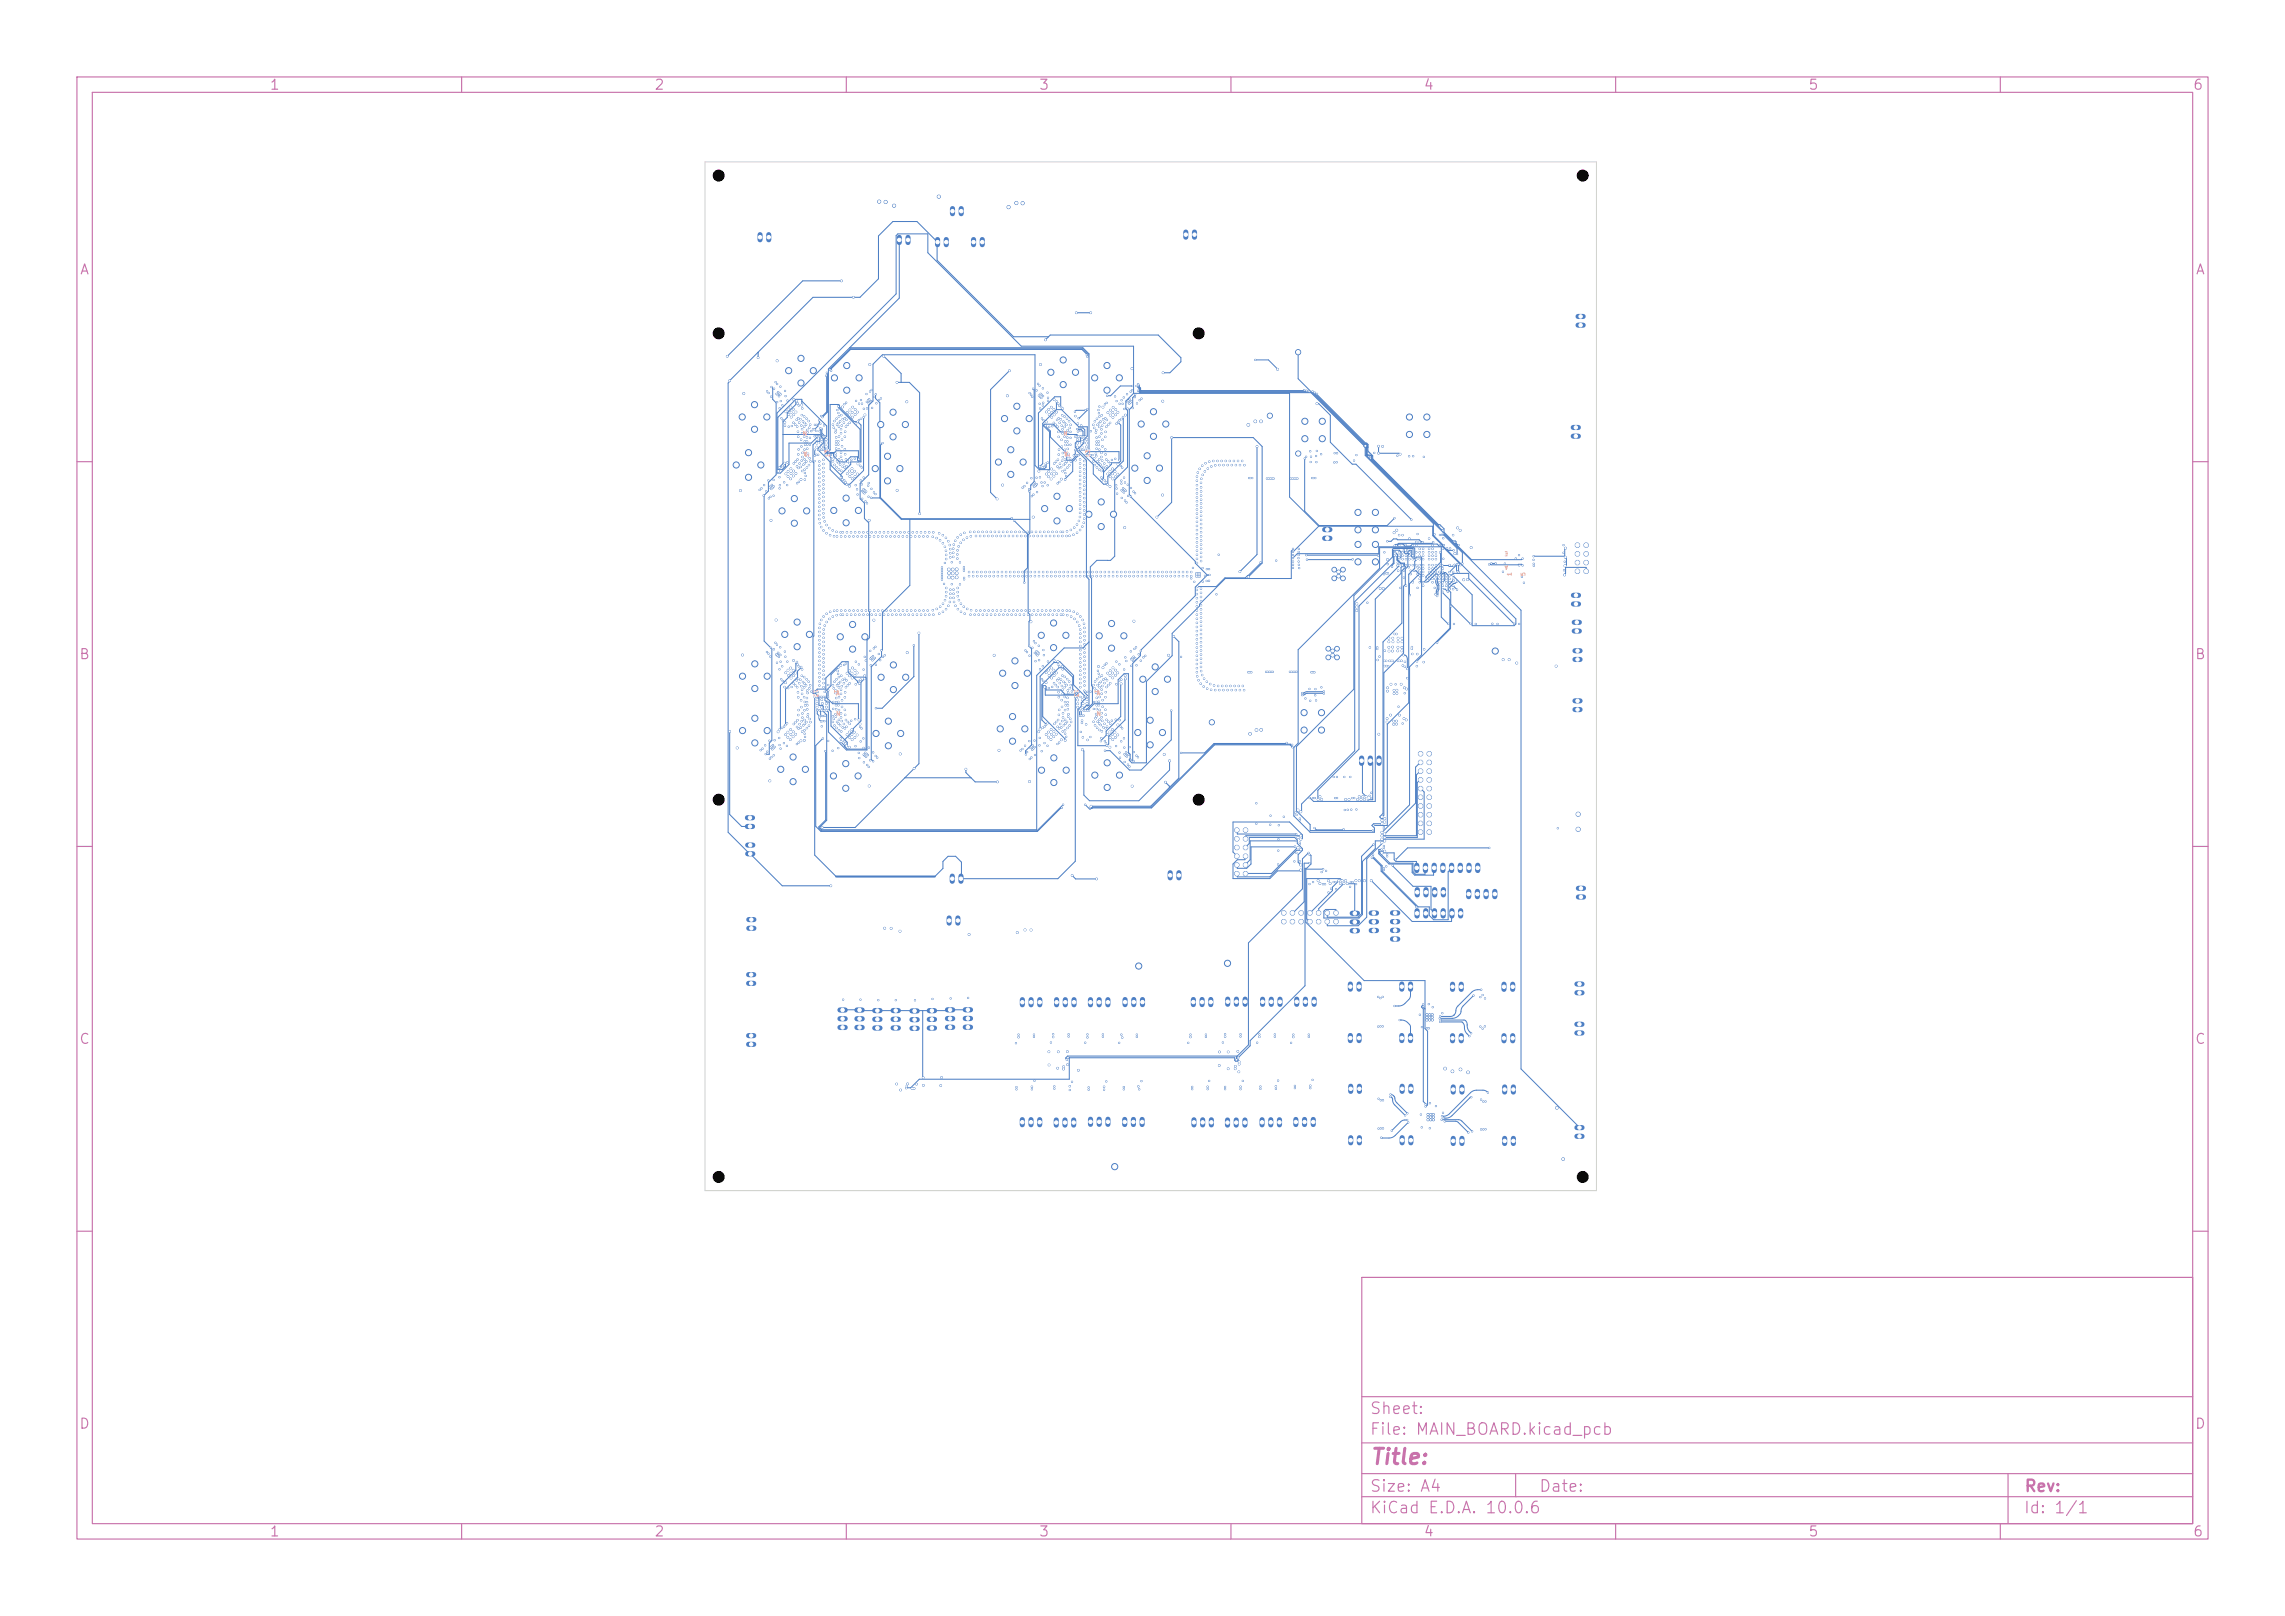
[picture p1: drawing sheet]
<svg xmlns="http://www.w3.org/2000/svg" width="297mm" height="210mm" viewBox="0 0 297 210" stroke-linecap="round" stroke-linejoin="round" font-family="sans-serif">
<defs><g id="words">
<text font-size="2" fill="#c872ab" x="178" y="190.8">Title:</text>
<g font-size="1.5" fill="#c872ab">
<text x="178" y="184.1">Sheet:</text>
<text x="178" y="186.8">File: MAIN_BOARD.kicad_pcb</text>
<text x="178" y="197">KiCad E.D.A. 10.0.6</text>
<text x="178" y="194.2">Size: A4</text>
<text x="200" y="194.2">Date:</text>
<text x="263" y="197">Id: 1/1</text>
<text x="263" y="194.2">Rev:</text>
</g>
<g font-size="1.3" fill="#c872ab">
<text x="35" y="12">1</text>
<text x="85" y="12">2</text>
<text x="135" y="12">3</text>
<text x="185" y="12">4</text>
<text x="235" y="12">5</text>
<text x="285" y="12">6</text>
<text x="10.3" y="36">A</text>
<text x="285.3" y="36">A</text>
<text x="10.2" y="86">B</text>
<text x="285.2" y="86">B</text>
<text x="10.2" y="136">C</text>
<text x="285.2" y="136">C</text>
<text x="10.2" y="186">D</text>
<text x="285.2" y="186">D</text>
<text x="35" y="200">1</text>
<text x="85" y="200">2</text>
<text x="135" y="200">3</text>
<text x="185" y="200">4</text>
<text x="235" y="200">5</text>
<text x="285" y="200">6</text>
</g>
<g font-size=".5" fill="#e8b2a7">
<text x="104.9" y="55.9" transform="rotate(180 104.9 55.9)">N</text>
<text x="104.9" y="58.5" transform="rotate(180 104.9 58.5)">A</text>
<text x="105.3" y="59.5" transform="rotate(-90 105.3 59.5)">1</text>
<text x="107.9" y="59.5" transform="rotate(-90 107.9 59.5)">13</text>
<text x="138.8" y="55.9" transform="rotate(180 138.8 55.9)">N</text>
<text x="138.8" y="58.5" transform="rotate(180 138.8 58.5)">A</text>
<text x="139.1" y="59.5" transform="rotate(-90 139.1 59.5)">1</text>
<text x="141.8" y="59.5" transform="rotate(-90 141.8 59.5)">13</text>
<text x="196.1" y="71.5" transform="rotate(180 196.1 71.5)">E</text>
<text x="196.1" y="73.3" transform="rotate(180 196.1 73.3)">A</text>
<text x="196.6" y="74.9" transform="rotate(-90 196.6 74.9)">1</text>
<text x="198.4" y="74.9" transform="rotate(-90 198.4 74.9)">5</text>
<text x="105.6" y="89.6" transform="rotate(90 105.6 89.6)">13</text>
<text x="108.3" y="89.6" transform="rotate(90 108.3 89.6)">1</text>
<text x="139.5" y="89.6" transform="rotate(90 139.5 89.6)">13</text>
<text x="142.2" y="89.6" transform="rotate(90 142.2 89.6)">1</text>
<text x="108.6" y="90.5">A</text>
<text x="108.6" y="93.2">N</text>
<text x="142.5" y="90.5">A</text>
<text x="142.5" y="93.2">N</text>
</g>
</g></defs>
<g fill="none" stroke="#c872ab" stroke-width=".15">
<path d="M10 10h277v190h-277zM12 12h273v186h-273zM60 10v2M110 10v2M160 10v2M210 10v2M260 10v2M10 60h2M285 60h2M10 110h2M285 110h2M10 160h2"/>
<path d="M177 166h108v32h-108zM285 160h2M60 198v2M110 198v2M160 198v2M177 194.5h108M177 191.5h108M177 187.5h108M177 181.5h108M197 191.5v3M210 198v2M260 198v2"/>
<path d="M261 191.5v6.5"/>
</g>
<path d="M175.8 118.7h.6M175.8 119.8h.6M113.7 131.3h.7M113.7 132.5h.7M113.7 133.6h.7M175.8 121h.6" fill="none" stroke="#4d7fc4" stroke-width=".68"/>
<g fill="#4d7fc4" stroke="#4d7fc4" stroke-width=".13">
<circle cx="173.2" cy="85.2" r=".22"/>
<circle cx="173.2" cy="84.6" r=".22"/>
<circle cx="173.8" cy="85.4" r=".3"/>
<circle cx="173.8" cy="84.3" r=".3"/>
<circle cx="172.6" cy="85.4" r=".3"/>
<circle cx="172.6" cy="84.3" r=".3"/>
<circle cx="171.8" cy="92.6" r=".4"/>
<circle cx="171.8" cy="94.9" r=".4"/>
<circle cx="169.5" cy="94.9" r=".4"/>
<circle cx="169.5" cy="92.6" r=".4"/>
<circle cx="145.5" cy="100.7" r=".4"/>
<circle cx="143.9" cy="102.3" r=".4"/>
<circle cx="142.3" cy="100.7" r=".4"/>
<circle cx="143.9" cy="99.1" r=".4"/>
</g>
<g fill="#4d7fc4">
<circle cx="185.8" cy="98" r=".37"/>
<circle cx="184.6" cy="98" r=".37"/>
<circle cx="185.8" cy="99.1" r=".37"/>
<circle cx="184.6" cy="99.1" r=".37"/>
<circle cx="185.8" cy="100.2" r=".37"/>
<circle cx="184.6" cy="100.2" r=".37"/>
<circle cx="185.8" cy="101.3" r=".37"/>
<circle cx="184.6" cy="101.3" r=".37"/>
<circle cx="185.8" cy="102.5" r=".37"/>
<circle cx="184.6" cy="102.5" r=".37"/>
<circle cx="185.8" cy="103.6" r=".37"/>
<circle cx="184.6" cy="103.6" r=".37"/>
<circle cx="185.8" cy="104.7" r=".37"/>
<circle cx="184.6" cy="104.7" r=".37"/>
<circle cx="185.8" cy="105.9" r=".37"/>
<circle cx="184.6" cy="105.9" r=".37"/>
<circle cx="185.8" cy="107" r=".37"/>
<circle cx="184.6" cy="107" r=".37"/>
<circle cx="185.8" cy="108.1" r=".37"/>
<circle cx="184.6" cy="108.1" r=".37"/>
</g>
<g fill="none" stroke="#4d7fc4" stroke-width=".67">
<path d="M121.9 31.1v.7M123 31.1v.7M126.5 31.1v.7M127.7 31.1v.7M204.6 80.9h.7M204.6 82h.7M204.7 84.6h.7M204.7 85.7h.7M97.1 107.4h.7M97.1 106.3h.7M97.2 111h.6M97.2 109.8h.6"/>
<path d="M97.3 119.5h.7M123.8 113.9v.6M124.9 113.9v.6M205.2 115.4h.6M205.2 116.6h.6M97.3 127.8h.7M97.3 126.7h.7M97.3 135.7h.7M97.3 134.6h.7M97.3 120.6h.7M155.1 129.9v.7M156.2 129.9v.7"/>
<path d="M157.4 129.9v.7M164.1 129.9v.6M165.2 129.9v.6M166.4 129.9v.6M175.5 127.9v.7M176.7 127.9v.7M188.8 127.9v.7M188.8 134.6v.7M189.9 127.9v.7M189.9 134.6v.7M195.5 134.6v.7M196.6 134.6v.7"/>
<path d="M205 127.9h.6M205 129h.6M132.9 145.5v.7M134 145.5v.7M135.1 145.5v.7M155.2 145.5v.7M156.3 145.5v.7M157.5 145.5v.7M159.5 145.5v.7M160.7 145.5v.7M161.8 145.5v.7M168.4 145.5v.6"/>
<path d="M169.6 145.5v.6M170.7 145.5v.6M175.6 141.2v.6M176.7 141.2v.6M182.2 141.2v.6M182.2 147.8v.7M183.4 141.2v.6M183.4 147.8v.7M188.9 147.9v.7M190 147.9v.7"/>
</g>
<g fill="#4d7fc4" stroke="#4d7fc4" stroke-width=".13">
<circle cx="104.7" cy="100" r=".4"/>
<circle cx="103.1" cy="101.6" r=".4"/>
<circle cx="101.5" cy="100" r=".4"/>
<circle cx="103.1" cy="98.4" r=".4"/>
<circle cx="111.7" cy="49.1" r=".4"/>
<circle cx="110.1" cy="50.7" r=".4"/>
<circle cx="108.5" cy="49.1" r=".4"/>
<circle cx="110.1" cy="47.5" r=".4"/>
<circle cx="139" cy="66.1" r=".4"/>
<circle cx="137.4" cy="67.7" r=".4"/>
<circle cx="135.8" cy="66.1" r=".4"/>
<circle cx="137.4" cy="64.5" r=".4"/>
<circle cx="205.1" cy="105.8" r=".27"/>
<circle cx="205.1" cy="107.8" r=".27"/>
<circle cx="99.7" cy="54.2" r=".4"/>
<circle cx="98.1" cy="55.8" r=".4"/>
<circle cx="96.5" cy="54.2" r=".4"/>
<circle cx="98.1" cy="52.6" r=".4"/>
<circle cx="103.6" cy="84" r=".4"/>
<circle cx="102" cy="82.4" r=".4"/>
<circle cx="103.6" cy="80.8" r=".4"/>
<circle cx="105.2" cy="82.4" r=".4"/>
<circle cx="99.7" cy="87.9" r=".4"/>
<circle cx="98.1" cy="89.5" r=".4"/>
<circle cx="96.5" cy="87.9" r=".4"/>
<circle cx="98.1" cy="86.3" r=".4"/>
<circle cx="171.9" cy="54.7" r=".4"/>
<circle cx="171.9" cy="57" r=".4"/>
<circle cx="169.6" cy="57" r=".4"/>
<circle cx="169.6" cy="54.7" r=".4"/>
<circle cx="147.5" cy="60.8" r=".4"/>
<circle cx="149.1" cy="59.2" r=".4"/>
<circle cx="150.7" cy="60.8" r=".4"/>
<circle cx="149.1" cy="62.4" r=".4"/>
<circle cx="117.7" cy="55.2" r=".4"/>
<circle cx="116.1" cy="56.8" r=".4"/>
<circle cx="114.5" cy="55.2" r=".4"/>
<circle cx="116.1" cy="53.6" r=".4"/>
<circle cx="99.7" cy="94.9" r=".4"/>
<circle cx="98.1" cy="96.5" r=".4"/>
<circle cx="96.5" cy="94.9" r=".4"/>
<circle cx="98.1" cy="93.3" r=".4"/>
<circle cx="185.5" cy="54.2" r=".4"/>
<circle cx="185.5" cy="56.5" r=".4"/>
<circle cx="183.2" cy="56.5" r=".4"/>
<circle cx="183.2" cy="54.2" r=".4"/>
<circle cx="112.4" cy="82.8" r=".4"/>
<circle cx="110.8" cy="84.4" r=".4"/>
<circle cx="109.2" cy="82.8" r=".4"/>
<circle cx="110.8" cy="81.2" r=".4"/>
<circle cx="133.5" cy="87.5" r=".4"/>
<circle cx="131.9" cy="89.1" r=".4"/>
<circle cx="130.3" cy="87.5" r=".4"/>
<circle cx="131.9" cy="85.9" r=".4"/>
<circle cx="98.9" cy="60.4" r=".4"/>
<circle cx="97.3" cy="62" r=".4"/>
<circle cx="95.7" cy="60.4" r=".4"/>
<circle cx="97.3" cy="58.8" r=".4"/>
<circle cx="174" cy="74.3" r=".22"/>
<circle cx="174" cy="74.9" r=".22"/>
<circle cx="173.4" cy="74" r=".3"/>
<circle cx="173.4" cy="75.2" r=".3"/>
<circle cx="174.6" cy="74" r=".3"/>
<circle cx="174.6" cy="75.2" r=".3"/>
<circle cx="105.7" cy="48.2" r=".4"/>
<circle cx="104.1" cy="49.8" r=".4"/>
<circle cx="102.5" cy="48.2" r=".4"/>
<circle cx="104.1" cy="46.6" r=".4"/>
<circle cx="133.2" cy="94.7" r=".4"/>
<circle cx="131.6" cy="96.3" r=".4"/>
<circle cx="130" cy="94.7" r=".4"/>
<circle cx="131.6" cy="93.1" r=".4"/>
<circle cx="104.8" cy="66.4" r=".4"/>
<circle cx="103.2" cy="68" r=".4"/>
<circle cx="101.6" cy="66.4" r=".4"/>
<circle cx="103.2" cy="64.8" r=".4"/>
</g>
<path d="M184.1 112.4v.7M185.3 112.4v.7M186.4 112.4v.7M187.5 112.4v.7M188.7 112.4v.7M189.8 112.4v.7M190.9 112.4v.7M192.1 112.4v.7M125.5 131.2h.6M125.5 132.4h.6M125.5 133.5h.6" fill="none" stroke="#4d7fc4" stroke-width=".68"/>
<g fill="#4d7fc4">
<circle cx="160.8" cy="113.5" r=".37"/>
<circle cx="161.9" cy="113.5" r=".37"/>
<circle cx="160.8" cy="112.4" r=".37"/>
<circle cx="161.9" cy="112.4" r=".37"/>
<circle cx="160.8" cy="111.3" r=".37"/>
<circle cx="161.9" cy="111.3" r=".37"/>
<circle cx="160.8" cy="110.1" r=".37"/>
<circle cx="161.9" cy="110.1" r=".37"/>
<circle cx="160.8" cy="109" r=".37"/>
<circle cx="161.9" cy="109" r=".37"/>
<circle cx="160.8" cy="107.9" r=".37"/>
<circle cx="161.9" cy="107.9" r=".37"/>
</g>
<path d="M116.9 30.8v.7M118 30.8v.7M204.5 55.6h.7M204.5 56.7h.7M152.1 113.4v.7M153.2 113.4v.7M137.3 129.9v.7M138.5 129.9v.7M139.6 129.9v.7M205 133.1h.6M205 134.2h.6" fill="none" stroke="#4d7fc4" stroke-width=".67"/>
<g fill="#4d7fc4" stroke="#4d7fc4" stroke-width=".13">
<circle cx="146.1" cy="82.6" r=".4"/>
<circle cx="144.5" cy="84.2" r=".4"/>
<circle cx="142.9" cy="82.6" r=".4"/>
<circle cx="144.5" cy="81" r=".4"/>
</g>
<g fill="#4d7fc4">
<circle cx="166.9" cy="118.6" r=".37"/>
<circle cx="166.9" cy="119.8" r=".37"/>
<circle cx="168" cy="118.6" r=".37"/>
<circle cx="168" cy="119.8" r=".37"/>
<circle cx="169.1" cy="118.6" r=".37"/>
<circle cx="169.1" cy="119.8" r=".37"/>
<circle cx="170.3" cy="118.6" r=".37"/>
<circle cx="170.3" cy="119.8" r=".37"/>
<circle cx="171.4" cy="118.6" r=".37"/>
<circle cx="171.4" cy="119.8" r=".37"/>
<circle cx="172.5" cy="118.6" r=".37"/>
<circle cx="172.5" cy="119.8" r=".37"/>
<circle cx="173.7" cy="118.6" r=".37"/>
<circle cx="173.7" cy="119.8" r=".37"/>
</g>
<path d="M184.2 115.6v.7M185.3 115.6v.7M186.5 115.6v.7M187.6 115.6v.7M190.9 115.8v.7M192 115.8v.7M193.2 115.8v.7M194.3 115.8v.7" fill="none" stroke="#4d7fc4" stroke-width=".68"/>
<g fill="#4d7fc4" stroke="#4d7fc4" stroke-width=".13">
<circle cx="110" cy="67.9" r=".4"/>
<circle cx="108.4" cy="66.3" r=".4"/>
<circle cx="110" cy="64.7" r=".4"/>
<circle cx="111.6" cy="66.3" r=".4"/>
<circle cx="151.7" cy="88.3" r=".4"/>
<circle cx="150.1" cy="89.9" r=".4"/>
<circle cx="148.5" cy="88.3" r=".4"/>
<circle cx="150.1" cy="86.7" r=".4"/>
<circle cx="136.9" cy="84.2" r=".4"/>
<circle cx="135.3" cy="82.6" r=".4"/>
<circle cx="136.9" cy="81" r=".4"/>
<circle cx="138.5" cy="82.6" r=".4"/>
<circle cx="143.1" cy="68.4" r=".4"/>
<circle cx="141.5" cy="66.8" r=".4"/>
<circle cx="143.1" cy="65.2" r=".4"/>
<circle cx="144.7" cy="66.8" r=".4"/>
<circle cx="178.8" cy="70.8" r=".4"/>
<circle cx="178.8" cy="73" r=".4"/>
<circle cx="176.5" cy="73" r=".4"/>
<circle cx="176.5" cy="70.8" r=".4"/>
<circle cx="186.2" cy="132.6" r=".12"/>
<circle cx="186.2" cy="132.2" r=".12"/>
<circle cx="186.2" cy="131.9" r=".12"/>
<circle cx="185.8" cy="132.6" r=".12"/>
<circle cx="185.8" cy="132.2" r=".12"/>
<circle cx="185.8" cy="131.9" r=".12"/>
<circle cx="185.5" cy="132.6" r=".12"/>
<circle cx="185.5" cy="132.2" r=".12"/>
<circle cx="185.5" cy="131.9" r=".12"/>
<circle cx="111.5" cy="100.8" r=".4"/>
<circle cx="109.9" cy="102.4" r=".4"/>
<circle cx="108.3" cy="100.8" r=".4"/>
<circle cx="109.9" cy="99.2" r=".4"/>
<circle cx="117.7" cy="88" r=".4"/>
<circle cx="116.1" cy="89.6" r=".4"/>
<circle cx="114.5" cy="88" r=".4"/>
<circle cx="116.1" cy="86.4" r=".4"/>
</g>
<path d="M205.1 41.1h.7M205.1 42.3h.7M123.4 119.3v.7M124.5 119.3v.7M132.9 129.9v.7M134 129.9v.7M135.1 129.9v.7M175.6 147.8v.7M176.7 147.8v.7M188.9 141.3v.6M190 141.3v.6" fill="none" stroke="#4d7fc4" stroke-width=".67"/>
<g fill="#4d7fc4">
<circle cx="205" cy="74.2" r=".37"/>
<circle cx="206.2" cy="74.2" r=".37"/>
<circle cx="205" cy="73.1" r=".37"/>
<circle cx="206.2" cy="73.1" r=".37"/>
<circle cx="205" cy="72" r=".37"/>
<circle cx="206.2" cy="72" r=".37"/>
<circle cx="205" cy="70.8" r=".37"/>
<circle cx="206.2" cy="70.8" r=".37"/>
</g>
<g fill="none" stroke="#4d7fc4" stroke-width=".67">
<path d="M98.8 30.5v.7M99.9 30.5v.7M123.8 27.1v.7M124.9 27.1v.7M154.1 30.2v.6M155.3 30.2v.6M204.5 77.4h.7M204.5 78.5h.7M204.7 91.1h.7M204.7 92.2h.7M141.7 129.9v.7M142.9 129.9v.7"/>
<path d="M144 129.9v.7M146.2 129.9v.7M147.4 129.9v.7M148.5 129.9v.7M159.6 129.8v.7M160.7 129.8v.7M161.8 129.8v.7M168.5 129.9v.6M169.7 129.9v.6M170.8 129.9v.6M175.5 134.6v.6M176.7 134.6v.6"/>
<path d="M182.2 127.9v.7M182.2 134.6v.6M183.3 127.9v.7M183.3 134.6v.6M195.5 127.9v.7M196.6 127.9v.7M137.3 145.5v.7M138.4 145.5v.7M139.6 145.5v.7M141.7 145.4v.7M142.9 145.4v.7M144 145.4v.7"/>
<path d="M146.2 145.5v.6M147.3 145.5v.6M148.5 145.5v.6M164 145.5v.7M165.2 145.5v.7M166.3 145.5v.7M195.6 141.3v.6M195.6 147.9v.7M196.7 141.3v.6M196.7 147.9v.7M205 146.5h.6M205 147.7h.6"/>
</g>
<g fill="none" stroke="#4d7fc4" stroke-width=".68">
<path d="M172.2 70h.7M172.2 68.8h.7M177 98.5v.7M178.1 98.5v.7M179.2 98.5v.7M178.2 118.7h.7M178.2 119.8h.7M181 119.8h.7M181 118.6h.7M184.2 118.4v.6M185.3 118.4v.6M186.5 118.4v.6"/>
<path d="M187.6 118.4v.6M188.7 118.4v.6M189.8 118.4v.6M109.2 131.3h.7M109.2 132.4h.7M109.2 133.5h.7M111.4 131.3h.7M111.4 132.4h.7M111.4 133.5h.7M116.1 131.3h.7M116.1 132.5h.7M116.1 133.6h.7"/>
<path d="M118.5 131.4h.7M118.5 132.5h.7M118.5 133.6h.7M120.8 131.3h.7M120.8 132.5h.7M120.8 133.6h.7M123.1 131.2h.7M123.1 132.4h.7M123.1 133.5h.7M178.2 120.9h.7M181 120.9h.7M181 122h.7"/>
</g>
<g fill="#4d7fc4" stroke="#4d7fc4" stroke-width=".13">
<circle cx="186.3" cy="145.5" r=".12"/>
<circle cx="186.3" cy="145.2" r=".12"/>
<circle cx="186.3" cy="144.8" r=".12"/>
<circle cx="186" cy="145.5" r=".12"/>
<circle cx="186" cy="145.2" r=".12"/>
<circle cx="186" cy="144.8" r=".12"/>
<circle cx="185.6" cy="145.5" r=".12"/>
<circle cx="185.6" cy="145.2" r=".12"/>
<circle cx="185.6" cy="144.8" r=".12"/>
<circle cx="151.1" cy="95.2" r=".4"/>
<circle cx="149.5" cy="96.8" r=".4"/>
<circle cx="147.9" cy="95.2" r=".4"/>
<circle cx="149.5" cy="93.6" r=".4"/>
<circle cx="145.5" cy="49.1" r=".4"/>
<circle cx="143.9" cy="50.7" r=".4"/>
<circle cx="142.3" cy="49.1" r=".4"/>
<circle cx="143.9" cy="47.5" r=".4"/>
<circle cx="133" cy="60" r=".4"/>
<circle cx="131.4" cy="61.6" r=".4"/>
<circle cx="129.8" cy="60" r=".4"/>
<circle cx="131.4" cy="58.4" r=".4"/>
<circle cx="151.5" cy="55.1" r=".4"/>
<circle cx="149.9" cy="56.7" r=".4"/>
<circle cx="148.3" cy="55.1" r=".4"/>
<circle cx="149.9" cy="53.5" r=".4"/>
<circle cx="138.6" cy="100.1" r=".4"/>
<circle cx="137" cy="101.7" r=".4"/>
<circle cx="135.4" cy="100.1" r=".4"/>
<circle cx="137" cy="98.5" r=".4"/>
<circle cx="117.1" cy="95.3" r=".4"/>
<circle cx="115.5" cy="96.9" r=".4"/>
<circle cx="113.9" cy="95.3" r=".4"/>
<circle cx="115.5" cy="93.7" r=".4"/>
<circle cx="133.8" cy="54.4" r=".4"/>
<circle cx="132.2" cy="56" r=".4"/>
<circle cx="130.6" cy="54.4" r=".4"/>
<circle cx="132.2" cy="52.8" r=".4"/>
<circle cx="178.8" cy="66.6" r=".4"/>
<circle cx="178.8" cy="68.9" r=".4"/>
<circle cx="176.5" cy="68.9" r=".4"/>
<circle cx="176.5" cy="66.6" r=".4"/>
<circle cx="138.2" cy="50" r=".4"/>
<circle cx="136.6" cy="48.4" r=".4"/>
<circle cx="138.2" cy="46.8" r=".4"/>
<circle cx="139.8" cy="48.4" r=".4"/>
<circle cx="117" cy="60.9" r=".4"/>
<circle cx="115.4" cy="62.5" r=".4"/>
<circle cx="113.8" cy="60.9" r=".4"/>
<circle cx="115.4" cy="59.3" r=".4"/>
<circle cx="156.1" cy="63.9" r=".09"/>
<circle cx="139.1" cy="57.8" r=".08"/>
<circle cx="107" cy="82.9" r=".09"/>
<circle cx="104.1" cy="94.6" r=".09"/>
<circle cx="109.3" cy="93.2" r=".09"/>
<circle cx="145.8" cy="52" r=".08"/>
<circle cx="95.8" cy="97.2" r=".12"/>
<circle cx="151.6" cy="74.3" r=".09"/>
<circle cx="148.4" cy="74.3" r=".09"/>
<circle cx="149" cy="74.9" r=".09"/>
<circle cx="103.1" cy="87.1" r=".11"/>
<circle cx="165.1" cy="107.2" r=".08"/>
<circle cx="142.9" cy="58.4" r=".09"/>
<circle cx="185" cy="86" r=".09"/>
<circle cx="139.9" cy="74.9" r=".09"/>
<circle cx="146.1" cy="141.6" r=".08"/>
<circle cx="144.7" cy="74.9" r=".09"/>
<circle cx="126.1" cy="79.9" r=".09"/>
<circle cx="101.6" cy="54.4" r=".08"/>
<circle cx="137.4" cy="54.6" r=".09"/>
<circle cx="109" cy="61" r=".09"/>
<circle cx="157" cy="141.5" r=".08"/>
<circle cx="108.6" cy="93.1" r=".09"/>
<circle cx="111.7" cy="79.9" r=".09"/>
<circle cx="112.8" cy="52.1" r=".08"/>
<circle cx="132" cy="69.1" r=".09"/>
<circle cx="127.2" cy="69.1" r=".09"/>
<circle cx="105.9" cy="55.2" r=".08"/>
<circle cx="155.6" cy="84.7" r=".09"/>
<circle cx="140.4" cy="65" r=".09"/>
<circle cx="179.1" cy="129.6" r=".08"/>
<circle cx="156.1" cy="64.9" r=".09"/>
<circle cx="171" cy="62.1" r=".08"/>
<circle cx="123.3" cy="78.7" r=".09"/>
<circle cx="116.6" cy="63.7" r=".12"/>
<circle cx="179.1" cy="85.8" r=".09"/>
<circle cx="147.4" cy="97.7" r=".08"/>
<circle cx="104.6" cy="59.7" r=".09"/>
<circle cx="144" cy="53.6" r=".11"/>
<circle cx="156.1" cy="66.5" r=".09"/>
<circle cx="110.9" cy="69.7" r=".09"/>
<circle cx="109" cy="94" r=".09"/>
<circle cx="114.2" cy="79.3" r=".09"/>
<circle cx="137.6" cy="90" r=".09"/>
<circle cx="202.5" cy="107.6" r=".08"/>
<circle cx="135.4" cy="69.7" r=".09"/>
<circle cx="140.1" cy="91" r=".11"/>
<circle cx="109.3" cy="69.2" r=".09"/>
<circle cx="138.4" cy="55" r=".09"/>
<circle cx="185.7" cy="130.5" r=".08"/>
<circle cx="139.2" cy="93.8" r=".09"/>
<circle cx="146.1" cy="141.3" r=".08"/>
<circle cx="128.6" cy="74.3" r=".09"/>
<circle cx="160.4" cy="59.9" r=".09"/>
<circle cx="104.6" cy="92.3" r=".09"/>
<circle cx="125.8" cy="129.7" r=".08"/>
<circle cx="100.1" cy="101.5" r=".12"/>
<circle cx="138" cy="55.3" r=".09"/>
<circle cx="107" cy="68.9" r=".09"/>
<circle cx="170.2" cy="89.5" r=".08"/>
<circle cx="140.4" cy="88.8" r=".09"/>
<circle cx="151.1" cy="74.3" r=".09"/>
<circle cx="143.4" cy="88.3" r=".09"/>
<circle cx="107.2" cy="93" r=".09"/>
<circle cx="101.7" cy="86.6" r=".08"/>
<circle cx="108" cy="59.1" r=".08"/>
<circle cx="171.2" cy="58.6" r=".08"/>
<circle cx="166.2" cy="107.2" r=".08"/>
<circle cx="142.7" cy="89" r=".09"/>
<circle cx="138.9" cy="59" r=".09"/>
<circle cx="138.1" cy="93.7" r=".09"/>
<circle cx="146.5" cy="51.2" r=".08"/>
<circle cx="110.5" cy="53.9" r=".11"/>
<circle cx="129.8" cy="69.1" r=".09"/>
<circle cx="105.1" cy="94.3" r=".09"/>
<circle cx="142.2" cy="92.1" r=".08"/>
<circle cx="103.4" cy="93.8" r=".09"/>
<circle cx="109.9" cy="56.1" r=".09"/>
<circle cx="148.9" cy="85.2" r=".08"/>
<circle cx="106.5" cy="63.7" r=".09"/>
<circle cx="100" cy="63.3" r=".08"/>
<circle cx="133.2" cy="96.9" r=".08"/>
<circle cx="104.9" cy="58.3" r=".09"/>
<circle cx="109.4" cy="61.2" r=".09"/>
<circle cx="111.9" cy="62.4" r=".08"/>
<circle cx="108.6" cy="58.9" r=".09"/>
<circle cx="124.5" cy="71.5" r=".09"/>
<circle cx="130.6" cy="79.3" r=".09"/>
<circle cx="155.6" cy="80.4" r=".09"/>
<circle cx="137.7" cy="86.6" r=".08"/>
<circle cx="161" cy="139.3" r=".11"/>
<circle cx="167.9" cy="87.3" r=".08"/>
<circle cx="115" cy="120.6" r=".12"/>
<circle cx="104.6" cy="91.2" r=".09"/>
<circle cx="147.3" cy="85.3" r=".08"/>
<circle cx="109.9" cy="79.3" r=".09"/>
<circle cx="136.6" cy="96.1" r=".11"/>
<circle cx="127.4" cy="69.7" r=".09"/>
<circle cx="109.3" cy="89.6" r=".09"/>
<circle cx="156.1" cy="69.7" r=".09"/>
<circle cx="142.9" cy="92.3" r=".09"/>
<circle cx="143.2" cy="56.3" r=".09"/>
<circle cx="190.7" cy="75.3" r=".12"/>
<circle cx="185" cy="72.2" r=".09"/>
<circle cx="156.1" cy="64.4" r=".09"/>
<circle cx="134.6" cy="83.6" r=".08"/>
<circle cx="135.4" cy="54.4" r=".08"/>
<circle cx="170.6" cy="62.1" r=".08"/>
<circle cx="108.6" cy="55.9" r=".09"/>
<circle cx="142.1" cy="55.2" r=".09"/>
<circle cx="183.6" cy="75.7" r=".09"/>
<circle cx="140" cy="58.1" r=".11"/>
<circle cx="144.3" cy="94" r=".09"/>
<circle cx="155.6" cy="71.6" r=".09"/>
<circle cx="129.2" cy="74.3" r=".09"/>
<circle cx="113.5" cy="85.3" r=".08"/>
<circle cx="107.4" cy="90.9" r=".11"/>
<circle cx="144.7" cy="74.3" r=".09"/>
<circle cx="142.9" cy="59.7" r=".09"/>
<circle cx="103.1" cy="95.1" r=".11"/>
<circle cx="148.1" cy="141.6" r=".08"/>
<circle cx="129.7" cy="74.3" r=".09"/>
<circle cx="143.7" cy="60.8" r=".09"/>
<circle cx="105.1" cy="60.4" r=".09"/>
<circle cx="108.8" cy="55.2" r=".09"/>
<circle cx="102.4" cy="61.9" r=".11"/>
<circle cx="138.8" cy="91.7" r=".09"/>
<circle cx="139.1" cy="89.4" r=".09"/>
<circle cx="110" cy="52.3" r=".08"/>
<circle cx="168.8" cy="72.1" r=".08"/>
<circle cx="102.8" cy="87.5" r=".11"/>
<circle cx="137.8" cy="94.1" r=".09"/>
<circle cx="108.3" cy="92.1" r=".08"/>
<circle cx="134.1" cy="141.6" r=".08"/>
<circle cx="101.1" cy="51" r=".08"/>
<circle cx="107.4" cy="91.9" r=".11"/>
<circle cx="145.8" cy="134.5" r=".08"/>
<circle cx="137" cy="87.8" r=".11"/>
<circle cx="122.4" cy="74" r=".08"/>
<circle cx="187.5" cy="131.7" r=".08"/>
<circle cx="156.1" cy="62.7" r=".09"/>
<circle cx="136.3" cy="69.1" r=".09"/>
<circle cx="103.2" cy="53.9" r=".11"/>
<circle cx="108.4" cy="93.4" r=".09"/>
<circle cx="143" cy="54.8" r=".09"/>
<circle cx="138.1" cy="79.3" r=".09"/>
<circle cx="146.4" cy="65.3" r=".08"/>
<circle cx="145.7" cy="62.5" r=".08"/>
<circle cx="137.8" cy="60.3" r=".09"/>
<circle cx="170.4" cy="87.4" r=".08"/>
<circle cx="132.9" cy="97.3" r=".08"/>
<circle cx="103.6" cy="60.6" r=".09"/>
<circle cx="113.6" cy="84.3" r=".08"/>
<circle cx="166.1" cy="140.4" r=".08"/>
<circle cx="144" cy="95.5" r=".11"/>
<circle cx="110.6" cy="79.9" r=".09"/>
<circle cx="103.1" cy="61.2" r=".11"/>
<circle cx="168.1" cy="134.5" r=".08"/>
<circle cx="134.1" cy="64.5" r=".08"/>
<circle cx="186.6" cy="71.8" r=".09"/>
<circle cx="131.2" cy="79.3" r=".09"/>
<circle cx="107" cy="61.4" r=".09"/>
<circle cx="104.7" cy="61.8" r=".08"/>
<circle cx="146.4" cy="85.9" r=".08"/>
<circle cx="136.3" cy="95.1" r=".11"/>
<circle cx="138.4" cy="56.7" r=".09"/>
<circle cx="134.7" cy="50.7" r=".08"/>
<circle cx="155.6" cy="70" r=".09"/>
<circle cx="148.4" cy="51.8" r=".08"/>
<circle cx="142.8" cy="60.2" r=".09"/>
<circle cx="106.5" cy="82.1" r=".09"/>
<circle cx="134.2" cy="63" r=".08"/>
<circle cx="109.4" cy="89.2" r=".09"/>
<circle cx="99.6" cy="63.9" r=".08"/>
<circle cx="140.4" cy="82.4" r=".09"/>
<circle cx="185.8" cy="72.7" r=".09"/>
<circle cx="147" cy="84.7" r=".08"/>
<circle cx="109.8" cy="92.3" r=".09"/>
<circle cx="141.5" cy="74.9" r=".09"/>
<circle cx="175.8" cy="103.7" r=".08"/>
<circle cx="161.5" cy="59.9" r=".09"/>
<circle cx="153.2" cy="74.9" r=".09"/>
<circle cx="179.9" cy="86.6" r=".09"/>
<circle cx="161" cy="89.1" r=".09"/>
<circle cx="109.3" cy="59.4" r=".09"/>
<circle cx="143.4" cy="134.4" r=".08"/>
<circle cx="103.9" cy="88.8" r=".09"/>
<circle cx="137.7" cy="92.3" r=".09"/>
<circle cx="111.1" cy="87.1" r=".11"/>
<circle cx="138.6" cy="61.9" r=".08"/>
<circle cx="126.5" cy="74.9" r=".09"/>
<circle cx="109.9" cy="90" r=".09"/>
<circle cx="144.6" cy="53.6" r=".11"/>
<circle cx="103.9" cy="54.9" r=".09"/>
<circle cx="142.4" cy="59" r=".09"/>
<circle cx="103.6" cy="62.8" r=".08"/>
<circle cx="141.8" cy="89.9" r=".08"/>
<circle cx="158.5" cy="60.4" r=".09"/>
<circle cx="128" cy="79.3" r=".09"/>
<circle cx="147.2" cy="85.5" r=".08"/>
<circle cx="104.8" cy="93.8" r=".09"/>
<circle cx="113.1" cy="52.3" r=".08"/>
<circle cx="109.8" cy="56.8" r=".09"/>
<circle cx="140.6" cy="93.7" r=".09"/>
<circle cx="144.1" cy="60" r=".09"/>
<circle cx="170.3" cy="141.4" r=".08"/>
<circle cx="115.7" cy="69.7" r=".09"/>
<circle cx="104.4" cy="88.6" r=".09"/>
<circle cx="107" cy="60.3" r=".09"/>
<circle cx="144.5" cy="59.8" r=".08"/>
<circle cx="113.8" cy="69.2" r=".09"/>
<circle cx="124.9" cy="70.5" r=".09"/>
<circle cx="128.1" cy="74.3" r=".09"/>
<circle cx="138.8" cy="58.3" r=".09"/>
<circle cx="138.7" cy="56.9" r=".09"/>
<circle cx="130.9" cy="69.1" r=".09"/>
<circle cx="112.3" cy="99.1" r=".08"/>
<circle cx="142.2" cy="89.4" r=".09"/>
<circle cx="103.8" cy="86.6" r=".08"/>
<circle cx="101.3" cy="62" r=".08"/>
<circle cx="112.8" cy="69.2" r=".09"/>
<circle cx="112.2" cy="97.2" r=".08"/>
<circle cx="135.5" cy="79.3" r=".09"/>
<circle cx="137.2" cy="74.9" r=".09"/>
<circle cx="141" cy="81.6" r=".09"/>
<circle cx="102.4" cy="95.8" r=".11"/>
<circle cx="135.4" cy="88.3" r=".08"/>
<circle cx="116.5" cy="79.9" r=".09"/>
<circle cx="108.6" cy="89.7" r=".09"/>
<circle cx="146.2" cy="98" r=".08"/>
<circle cx="137.4" cy="96.7" r=".08"/>
<circle cx="126" cy="121.4" r=".12"/>
<circle cx="117" cy="98" r=".12"/>
<circle cx="111.6" cy="88.5" r=".08"/>
<circle cx="107" cy="61.9" r=".09"/>
<circle cx="107" cy="89.3" r=".09"/>
<circle cx="102.4" cy="95.1" r=".11"/>
<circle cx="157.8" cy="89.1" r=".09"/>
<circle cx="109" cy="91.6" r=".09"/>
<circle cx="140.4" cy="88.2" r=".09"/>
<circle cx="162.2" cy="87.4" r=".08"/>
<circle cx="134" cy="80.8" r=".12"/>
<circle cx="107" cy="88.2" r=".09"/>
<circle cx="108.4" cy="59.5" r=".09"/>
<circle cx="183.2" cy="72.2" r=".09"/>
<circle cx="138.8" cy="94.6" r=".09"/>
<circle cx="103.7" cy="56.1" r=".09"/>
<circle cx="142.5" cy="57.8" r=".09"/>
<circle cx="130.1" cy="79.3" r=".09"/>
<circle cx="146.8" cy="74.3" r=".09"/>
<circle cx="121.3" cy="79.9" r=".09"/>
<circle cx="100.5" cy="96.8" r=".08"/>
<circle cx="116.3" cy="69.7" r=".09"/>
<circle cx="106.2" cy="90.9" r=".11"/>
<circle cx="108.8" cy="93.8" r=".09"/>
<circle cx="137.6" cy="90.6" r=".09"/>
<circle cx="173.7" cy="60.1" r=".08"/>
<circle cx="138.2" cy="69.1" r=".09"/>
<circle cx="155.6" cy="83.1" r=".09"/>
<circle cx="103.2" cy="60.2" r=".09"/>
<circle cx="138.9" cy="134.7" r=".08"/>
<circle cx="112.7" cy="99.4" r=".08"/>
<circle cx="181.7" cy="84.6" r=".11"/>
<circle cx="137.2" cy="89" r=".09"/>
<circle cx="121.2" cy="69.8" r=".09"/>
<circle cx="163.2" cy="54.8" r=".17"/>
<circle cx="141.4" cy="96.2" r=".09"/>
<circle cx="144.3" cy="60.2" r=".09"/>
<circle cx="156.1" cy="67" r=".09"/>
<circle cx="104.6" cy="88.8" r=".09"/>
<circle cx="103.1" cy="61.9" r=".11"/>
<circle cx="100.6" cy="84.4" r=".08"/>
<circle cx="168.8" cy="72.5" r=".08"/>
<circle cx="156.1" cy="70.8" r=".09"/>
<circle cx="135.6" cy="50.5" r=".08"/>
<circle cx="171.1" cy="60.1" r=".08"/>
<circle cx="143" cy="60.4" r=".09"/>
<circle cx="106.9" cy="91.4" r=".11"/>
<circle cx="156.7" cy="134.5" r=".08"/>
<circle cx="142.9" cy="94.9" r=".09"/>
<circle cx="99.7" cy="84.7" r=".08"/>
<circle cx="151.3" cy="98" r=".12"/>
<circle cx="130.2" cy="74.9" r=".09"/>
<circle cx="139" cy="60.5" r=".09"/>
<circle cx="112.5" cy="69.7" r=".09"/>
<circle cx="147.9" cy="74.9" r=".09"/>
<circle cx="156.1" cy="72.9" r=".09"/>
<circle cx="129.3" cy="69.1" r=".09"/>
<circle cx="140.4" cy="62.4" r=".09"/>
<circle cx="123.3" cy="70.3" r=".09"/>
<circle cx="132.9" cy="74.3" r=".09"/>
<circle cx="151.1" cy="52.1" r=".12"/>
<circle cx="102.9" cy="55.4" r=".08"/>
<circle cx="107.4" cy="69.3" r=".09"/>
<circle cx="109.1" cy="92.3" r=".09"/>
<circle cx="109.1" cy="56.7" r=".09"/>
<circle cx="111.4" cy="87.4" r=".11"/>
<circle cx="140.7" cy="90.9" r=".11"/>
<circle cx="134.9" cy="79.3" r=".09"/>
<circle cx="146.3" cy="85.4" r=".08"/>
<circle cx="156" cy="74.7" r=".08"/>
<circle cx="138.4" cy="61.1" r=".09"/>
<circle cx="147.1" cy="86.5" r=".08"/>
<circle cx="143.9" cy="54.6" r=".09"/>
<circle cx="138.1" cy="95.1" r=".09"/>
<circle cx="113.4" cy="53" r=".08"/>
<circle cx="100.1" cy="64.6" r=".08"/>
<circle cx="110.7" cy="59.7" r=".08"/>
<circle cx="100.1" cy="98.6" r=".08"/>
<circle cx="162.4" cy="62.1" r=".08"/>
<circle cx="109" cy="57.8" r=".09"/>
<circle cx="155.6" cy="69.4" r=".09"/>
<circle cx="138.8" cy="93.1" r=".09"/>
<circle cx="110.1" cy="69.2" r=".09"/>
<circle cx="138.8" cy="138.4" r=".11"/>
<circle cx="114.4" cy="79.9" r=".09"/>
<circle cx="156.7" cy="134.7" r=".08"/>
<circle cx="178.2" cy="103" r=".08"/>
<circle cx="110.8" cy="96.1" r=".11"/>
<circle cx="134.7" cy="85" r=".08"/>
<circle cx="109.3" cy="79.9" r=".09"/>
<circle cx="104.1" cy="60.7" r=".09"/>
<circle cx="137.7" cy="74.3" r=".09"/>
<circle cx="135.6" cy="74.9" r=".09"/>
<circle cx="107.7" cy="89" r=".08"/>
<circle cx="163.9" cy="54.8" r=".17"/>
<circle cx="124.8" cy="73.1" r=".08"/>
<circle cx="185.8" cy="74.8" r=".09"/>
<circle cx="186.2" cy="73.4" r=".09"/>
<circle cx="155" cy="141.3" r=".08"/>
<circle cx="146.6" cy="53.1" r=".08"/>
<circle cx="111.3" cy="52.1" r=".08"/>
<circle cx="138" cy="91.9" r=".09"/>
<circle cx="101" cy="49.9" r=".08"/>
<circle cx="137.9" cy="69.1" r=".09"/>
<circle cx="137" cy="61.2" r=".11"/>
<circle cx="155.6" cy="63.6" r=".09"/>
<circle cx="103.7" cy="59.7" r=".09"/>
<circle cx="108.5" cy="94.3" r=".09"/>
<circle cx="116.2" cy="26.7" r=".2"/>
<circle cx="113.6" cy="85.7" r=".08"/>
<circle cx="186.6" cy="72.7" r=".09"/>
<circle cx="141.2" cy="57.6" r=".11"/>
<circle cx="136" cy="61.6" r=".11"/>
<circle cx="100.6" cy="63.2" r=".08"/>
<circle cx="109.8" cy="90.6" r=".09"/>
<circle cx="106.5" cy="66.4" r=".09"/>
<circle cx="108.4" cy="89.5" r=".09"/>
<circle cx="135.6" cy="88.5" r=".08"/>
<circle cx="123.5" cy="77.2" r=".09"/>
<circle cx="136" cy="87.4" r=".11"/>
<circle cx="100.6" cy="98.2" r=".08"/>
<circle cx="140.2" cy="139.1" r=".11"/>
<circle cx="140.1" cy="55.1" r=".09"/>
<circle cx="155.6" cy="68.9" r=".09"/>
<circle cx="147.4" cy="84.3" r=".08"/>
<circle cx="135.6" cy="52.7" r=".08"/>
<circle cx="103.1" cy="87.8" r=".11"/>
<circle cx="108.7" cy="94.6" r=".09"/>
<circle cx="144.3" cy="61.2" r=".11"/>
<circle cx="161.2" cy="134.4" r=".08"/>
<circle cx="140.4" cy="85.6" r=".09"/>
<circle cx="180.7" cy="92.9" r=".11"/>
<circle cx="170.8" cy="62.1" r=".08"/>
<circle cx="142.6" cy="88.3" r=".09"/>
<circle cx="111.2" cy="69.2" r=".09"/>
<circle cx="134.8" cy="62.9" r=".08"/>
<circle cx="140.4" cy="90.6" r=".08"/>
<circle cx="139" cy="55.6" r=".09"/>
<circle cx="142.6" cy="90.7" r=".09"/>
<circle cx="140.4" cy="61.8" r=".09"/>
<circle cx="102.8" cy="95.4" r=".11"/>
<circle cx="157.2" cy="75.5" r=".08"/>
<circle cx="146.8" cy="74.9" r=".09"/>
<circle cx="135.2" cy="51.6" r=".08"/>
<circle cx="133.5" cy="84.7" r=".08"/>
<circle cx="138.5" cy="61.5" r=".08"/>
<circle cx="102" cy="84.7" r=".08"/>
<circle cx="140" cy="57.6" r=".11"/>
<circle cx="147.4" cy="80.7" r=".12"/>
<circle cx="140.4" cy="65.6" r=".09"/>
<circle cx="101.3" cy="96.8" r=".08"/>
<circle cx="146.1" cy="53.1" r=".08"/>
<circle cx="106.8" cy="80.6" r=".09"/>
<circle cx="131.1" cy="69.7" r=".09"/>
<circle cx="138.4" cy="94.9" r=".09"/>
<circle cx="147.8" cy="134.7" r=".08"/>
<circle cx="179.7" cy="133.4" r=".08"/>
<circle cx="155.6" cy="86.3" r=".09"/>
<circle cx="143.3" cy="89.1" r=".09"/>
<circle cx="192.4" cy="129.6" r=".08"/>
<circle cx="136.1" cy="74.3" r=".09"/>
<circle cx="138.8" cy="74.9" r=".09"/>
<circle cx="140.8" cy="91.4" r=".11"/>
<circle cx="184.1" cy="73.4" r=".09"/>
<circle cx="129.6" cy="79.3" r=".09"/>
<circle cx="185.8" cy="70" r=".09"/>
<circle cx="156" cy="74.9" r=".08"/>
<circle cx="135" cy="84.9" r=".08"/>
<circle cx="136.8" cy="89.3" r=".08"/>
<circle cx="110.4" cy="95.8" r=".11"/>
<circle cx="142.5" cy="74.9" r=".09"/>
<circle cx="135.3" cy="51.2" r=".08"/>
<circle cx="156.1" cy="81.9" r=".09"/>
<circle cx="143.8" cy="52.4" r=".08"/>
<circle cx="147" cy="85.7" r=".08"/>
<circle cx="167.8" cy="62.2" r=".08"/>
<circle cx="113.2" cy="52.1" r=".08"/>
<circle cx="102.8" cy="94.8" r=".11"/>
<circle cx="158.5" cy="138.5" r=".11"/>
<circle cx="141" cy="86.4" r=".09"/>
<circle cx="143.2" cy="93.2" r=".09"/>
<circle cx="170.9" cy="90.4" r=".08"/>
<circle cx="103.8" cy="56.8" r=".09"/>
<circle cx="107" cy="60.8" r=".09"/>
<circle cx="139.2" cy="55.2" r=".09"/>
<circle cx="165.4" cy="87.3" r=".08"/>
<circle cx="180.5" cy="83.4" r=".11"/>
<circle cx="190.8" cy="139.4" r=".17"/>
<circle cx="104.9" cy="57.4" r=".09"/>
<circle cx="145.9" cy="52.5" r=".08"/>
<circle cx="108.3" cy="93.1" r=".09"/>
<circle cx="124.6" cy="78" r=".09"/>
<circle cx="147.9" cy="98.4" r=".08"/>
<circle cx="100.1" cy="85.3" r=".08"/>
<circle cx="117.9" cy="69.7" r=".09"/>
<circle cx="137" cy="141.5" r=".08"/>
<circle cx="156.3" cy="87.7" r=".09"/>
<circle cx="168.9" cy="73.8" r=".08"/>
<circle cx="106.5" cy="86.4" r=".09"/>
<circle cx="147.3" cy="63.9" r=".08"/>
<circle cx="106.5" cy="83.2" r=".09"/>
<circle cx="140" cy="69.2" r=".09"/>
<circle cx="140.3" cy="81.3" r=".09"/>
<circle cx="102.8" cy="52.9" r=".11"/>
<circle cx="107" cy="82.4" r=".09"/>
<circle cx="101.4" cy="63.1" r=".08"/>
<circle cx="124" cy="70.8" r=".09"/>
<circle cx="122.4" cy="140" r=".11"/>
<circle cx="113.6" cy="79.3" r=".09"/>
<circle cx="123.5" cy="70.8" r=".09"/>
<circle cx="134.3" cy="97.3" r=".08"/>
<circle cx="123.9" cy="72.4" r=".09"/>
<circle cx="142" cy="74.3" r=".09"/>
<circle cx="142.6" cy="60.8" r=".09"/>
<circle cx="156.7" cy="60.2" r=".09"/>
<circle cx="131.5" cy="79.9" r=".09"/>
<circle cx="138" cy="89.1" r=".09"/>
<circle cx="109.3" cy="92.7" r=".09"/>
<circle cx="157.5" cy="60.6" r=".09"/>
<circle cx="165.2" cy="87.3" r=".08"/>
<circle cx="140.9" cy="60.5" r=".09"/>
<circle cx="137.3" cy="60" r=".09"/>
<circle cx="104.1" cy="91" r=".09"/>
<circle cx="173.5" cy="58.9" r=".08"/>
<circle cx="146.9" cy="51.9" r=".08"/>
<circle cx="162.3" cy="55.2" r=".17"/>
<circle cx="132.1" cy="135.6" r=".08"/>
<circle cx="140.9" cy="66.3" r=".09"/>
<circle cx="133.2" cy="63.2" r=".08"/>
<circle cx="96.7" cy="51.1" r=".12"/>
<circle cx="109.8" cy="58.4" r=".09"/>
<circle cx="140" cy="80.8" r=".09"/>
<circle cx="112.4" cy="85.4" r=".08"/>
<circle cx="151.6" cy="74.9" r=".09"/>
<circle cx="109.1" cy="90.6" r=".09"/>
<circle cx="102.8" cy="54.2" r=".11"/>
<circle cx="104.9" cy="92.2" r=".09"/>
<circle cx="139.1" cy="56.1" r=".08"/>
<circle cx="143.3" cy="91" r=".09"/>
<circle cx="109.9" cy="92.9" r=".09"/>
<circle cx="105.1" cy="54.7" r=".09"/>
<circle cx="159.2" cy="134.4" r=".08"/>
<circle cx="154.3" cy="74.3" r=".09"/>
<circle cx="108.7" cy="91.6" r=".09"/>
<circle cx="124.5" cy="69.8" r=".09"/>
<circle cx="137.5" cy="138.8" r=".11"/>
<circle cx="156.1" cy="68.6" r=".09"/>
<circle cx="113" cy="67.6" r=".12"/>
<circle cx="171.1" cy="59.3" r=".08"/>
<circle cx="137.9" cy="88.3" r=".09"/>
<circle cx="139" cy="79.4" r=".09"/>
<circle cx="146.3" cy="98.2" r=".08"/>
<circle cx="138.1" cy="59.4" r=".09"/>
<circle cx="107.9" cy="79.5" r=".09"/>
<circle cx="138.1" cy="56.3" r=".09"/>
<circle cx="110.7" cy="87.5" r=".11"/>
<circle cx="145.5" cy="52.5" r=".08"/>
<circle cx="109" cy="93.6" r=".09"/>
<circle cx="125.3" cy="78.8" r=".09"/>
<circle cx="136.3" cy="89.4" r=".08"/>
<circle cx="103.8" cy="60.8" r=".09"/>
<circle cx="146.1" cy="87" r=".08"/>
<circle cx="134.7" cy="69.1" r=".09"/>
<circle cx="138.1" cy="55.8" r=".09"/>
<circle cx="157" cy="60.9" r=".09"/>
<circle cx="100.3" cy="63" r=".08"/>
<circle cx="108.2" cy="68.9" r=".09"/>
<circle cx="117" cy="69.2" r=".09"/>
<circle cx="203.2" cy="150.6" r=".17"/>
<circle cx="107.6" cy="96.3" r=".08"/>
<circle cx="104.2" cy="89.2" r=".09"/>
<circle cx="202.4" cy="144" r=".17"/>
<circle cx="106.8" cy="58.5" r=".08"/>
<circle cx="106.8" cy="57.1" r=".11"/>
<circle cx="186.2" cy="72.2" r=".09"/>
<circle cx="155.9" cy="60.9" r=".09"/>
<circle cx="111.1" cy="95.8" r=".11"/>
<circle cx="140.4" cy="85" r=".09"/>
<circle cx="104.9" cy="94.6" r=".09"/>
<circle cx="134.2" cy="79.9" r=".09"/>
<circle cx="99.1" cy="97.3" r=".08"/>
<circle cx="163.3" cy="107" r=".08"/>
<circle cx="185.9" cy="143.4" r=".08"/>
<circle cx="141" cy="82.7" r=".09"/>
<circle cx="138.2" cy="79.9" r=".09"/>
<circle cx="147.8" cy="134.5" r=".08"/>
<circle cx="111.2" cy="97" r=".08"/>
<circle cx="103.9" cy="94.1" r=".09"/>
<circle cx="143.8" cy="59.7" r=".09"/>
<circle cx="165.7" cy="134.7" r=".08"/>
<circle cx="142.8" cy="87.6" r=".08"/>
<circle cx="111.2" cy="86" r=".08"/>
<circle cx="102.4" cy="61.3" r=".11"/>
<circle cx="104.6" cy="95.8" r=".08"/>
<circle cx="129.8" cy="97.5" r=".12"/>
<circle cx="149" cy="74.3" r=".09"/>
<circle cx="122.5" cy="69.5" r=".09"/>
<circle cx="144" cy="87.5" r=".11"/>
<circle cx="136" cy="53.5" r=".11"/>
<circle cx="188.5" cy="71.3" r=".08"/>
<circle cx="112.3" cy="98.1" r=".08"/>
<circle cx="122.4" cy="74.6" r=".08"/>
<circle cx="182.5" cy="75.1" r=".08"/>
<circle cx="140.4" cy="64.5" r=".09"/>
<circle cx="125.7" cy="79.1" r=".09"/>
<circle cx="107.1" cy="67.2" r=".09"/>
<circle cx="195.4" cy="85.7" r=".12"/>
<circle cx="143.3" cy="58" r=".09"/>
<circle cx="150.6" cy="74.3" r=".09"/>
<circle cx="169" cy="106.4" r=".08"/>
<circle cx="136.7" cy="74.3" r=".09"/>
<circle cx="145.9" cy="63.9" r=".08"/>
<circle cx="106.5" cy="62.1" r=".09"/>
<circle cx="111.7" cy="69.2" r=".09"/>
<circle cx="185.8" cy="73.9" r=".09"/>
<circle cx="187.6" cy="72.6" r=".08"/>
<circle cx="136.7" cy="95.4" r=".11"/>
<circle cx="145.2" cy="74.3" r=".09"/>
<circle cx="101" cy="83.8" r=".08"/>
<circle cx="138" cy="59.9" r=".09"/>
<circle cx="141" cy="84.8" r=".09"/>
<circle cx="119.7" cy="69.2" r=".09"/>
<circle cx="155.6" cy="67.8" r=".09"/>
<circle cx="110.2" cy="89.1" r=".09"/>
<circle cx="143.3" cy="93.7" r=".09"/>
<circle cx="104.3" cy="59.4" r=".09"/>
<circle cx="134.7" cy="62.1" r=".08"/>
<circle cx="144.9" cy="61.3" r=".11"/>
<circle cx="141.1" cy="135.5" r=".08"/>
<circle cx="139" cy="54.7" r=".09"/>
<circle cx="158" cy="60.5" r=".09"/>
<circle cx="114" cy="98.5" r=".08"/>
<circle cx="143.3" cy="91.8" r=".09"/>
<circle cx="110.8" cy="54.2" r=".11"/>
<circle cx="107" cy="63.5" r=".09"/>
<circle cx="112.8" cy="63.1" r=".08"/>
<circle cx="100.6" cy="50.5" r=".08"/>
<circle cx="110.8" cy="62.2" r=".11"/>
<circle cx="100.9" cy="51.2" r=".08"/>
<circle cx="109.6" cy="129.9" r=".08"/>
<circle cx="105.2" cy="89.5" r=".09"/>
<circle cx="186.6" cy="73.9" r=".09"/>
<circle cx="130.2" cy="74.3" r=".09"/>
<circle cx="144.6" cy="96.1" r=".11"/>
<circle cx="110" cy="54.6" r=".09"/>
<circle cx="112.9" cy="99.7" r=".08"/>
<circle cx="124.9" cy="69.5" r=".09"/>
<circle cx="156.9" cy="88.6" r=".09"/>
<circle cx="143.8" cy="55.5" r=".09"/>
<circle cx="104.9" cy="90.7" r=".09"/>
<circle cx="187.5" cy="73.9" r=".09"/>
<circle cx="106.7" cy="68.5" r=".09"/>
<circle cx="102.2" cy="61.6" r=".11"/>
<circle cx="103.1" cy="54.9" r=".09"/>
<circle cx="137.6" cy="92.9" r=".09"/>
<circle cx="143.6" cy="86.4" r=".08"/>
<circle cx="136.6" cy="86.8" r=".11"/>
<circle cx="102.3" cy="86" r=".08"/>
<circle cx="142.5" cy="90" r=".09"/>
<circle cx="155.7" cy="74.9" r=".08"/>
<circle cx="140.7" cy="68.4" r=".09"/>
<circle cx="139" cy="94.3" r=".09"/>
<circle cx="122.3" cy="141.1" r=".11"/>
<circle cx="156.1" cy="86.1" r=".09"/>
<circle cx="183.6" cy="70.9" r=".09"/>
<circle cx="134.7" cy="84.6" r=".08"/>
<circle cx="147.3" cy="74.9" r=".09"/>
<circle cx="182.7" cy="70.8" r=".08"/>
<circle cx="141" cy="88" r=".09"/>
<circle cx="112.4" cy="98.2" r=".08"/>
<circle cx="167.8" cy="135.5" r=".08"/>
<circle cx="181.9" cy="71.8" r=".09"/>
<circle cx="107.8" cy="68.6" r=".09"/>
<circle cx="138.6" cy="95.8" r=".08"/>
<circle cx="109.4" cy="57.1" r=".09"/>
<circle cx="139.3" cy="89.9" r=".08"/>
<circle cx="106.5" cy="87.5" r=".09"/>
<circle cx="129" cy="69.7" r=".09"/>
<circle cx="112.2" cy="96" r=".08"/>
<circle cx="112.1" cy="64.8" r=".08"/>
<circle cx="108.7" cy="56.8" r=".09"/>
<circle cx="140.4" cy="86.6" r=".09"/>
<circle cx="140.9" cy="63.7" r=".09"/>
<circle cx="109.8" cy="52.5" r=".08"/>
<circle cx="155.6" cy="66.2" r=".09"/>
<circle cx="135.8" cy="94.4" r=".08"/>
<circle cx="103.8" cy="96.5" r=".08"/>
<circle cx="102.1" cy="95.5" r=".11"/>
<circle cx="101.7" cy="52.7" r=".08"/>
<circle cx="109.2" cy="94.2" r=".09"/>
<circle cx="173.4" cy="60.1" r=".08"/>
<circle cx="145" cy="93.5" r=".08"/>
<circle cx="141" cy="82.1" r=".09"/>
<circle cx="140.4" cy="62.9" r=".09"/>
<circle cx="148" cy="85" r=".08"/>
<circle cx="159.6" cy="138.9" r=".11"/>
<circle cx="111.4" cy="53.6" r=".11"/>
<circle cx="109.8" cy="54.3" r=".09"/>
<circle cx="100.8" cy="83.5" r=".08"/>
<circle cx="135.4" cy="51.7" r=".08"/>
<circle cx="109.5" cy="54.5" r=".09"/>
<circle cx="105.9" cy="59.9" r=".08"/>
<circle cx="111.5" cy="79.3" r=".09"/>
<circle cx="140.1" cy="91.9" r=".11"/>
<circle cx="106.5" cy="88.6" r=".09"/>
<circle cx="156.1" cy="77" r=".09"/>
<circle cx="136.4" cy="53.9" r=".11"/>
<circle cx="107" cy="86.6" r=".09"/>
<circle cx="146.1" cy="51.7" r=".08"/>
<circle cx="182.3" cy="86.5" r=".09"/>
<circle cx="132.1" cy="141.3" r=".08"/>
<circle cx="156.1" cy="63.3" r=".09"/>
<circle cx="138.4" cy="91.2" r=".09"/>
<circle cx="135.7" cy="69.1" r=".09"/>
<circle cx="133.4" cy="74.9" r=".09"/>
<circle cx="143.6" cy="74.3" r=".09"/>
<circle cx="155.6" cy="78.8" r=".09"/>
<circle cx="133.3" cy="79.3" r=".09"/>
<circle cx="118.7" cy="79.9" r=".09"/>
<circle cx="140.4" cy="66.6" r=".09"/>
<circle cx="140.9" cy="64.2" r=".09"/>
<circle cx="155.6" cy="63.1" r=".09"/>
<circle cx="124.9" cy="78.5" r=".09"/>
<circle cx="142.8" cy="55" r=".09"/>
<circle cx="112.5" cy="65.2" r=".08"/>
<circle cx="121.8" cy="79.1" r=".09"/>
<circle cx="107" cy="59.8" r=".09"/>
<circle cx="138.4" cy="88.8" r=".09"/>
<circle cx="133.6" cy="79.9" r=".09"/>
<circle cx="146.1" cy="62.1" r=".08"/>
<circle cx="155.6" cy="68.3" r=".09"/>
<circle cx="138.4" cy="92.3" r=".09"/>
<circle cx="152.7" cy="74.9" r=".09"/>
<circle cx="137.6" cy="69.7" r=".09"/>
<circle cx="107" cy="66.7" r=".09"/>
<circle cx="145" cy="87.1" r=".11"/>
<circle cx="112.3" cy="62.1" r=".08"/>
<circle cx="138.7" cy="79.9" r=".09"/>
<circle cx="134.4" cy="79.3" r=".09"/>
<circle cx="108.2" cy="80.1" r=".09"/>
<circle cx="134.2" cy="84.2" r=".08"/>
<circle cx="142.9" cy="89.3" r=".09"/>
<circle cx="140.9" cy="62.1" r=".09"/>
<circle cx="110.8" cy="53.6" r=".11"/>
<circle cx="143.2" cy="59.4" r=".09"/>
<circle cx="129.7" cy="74.9" r=".09"/>
<circle cx="127.2" cy="79.9" r=".09"/>
<circle cx="145.1" cy="52.1" r=".08"/>
<circle cx="113.3" cy="85.4" r=".08"/>
<circle cx="109.5" cy="60.7" r=".09"/>
<circle cx="140.5" cy="55.3" r=".09"/>
<circle cx="143.8" cy="93.5" r=".09"/>
<circle cx="136.7" cy="74.9" r=".09"/>
<circle cx="112.6" cy="79.3" r=".09"/>
<circle cx="132.6" cy="79.9" r=".09"/>
<circle cx="156.1" cy="81.3" r=".09"/>
<circle cx="106.2" cy="57.6" r=".11"/>
<circle cx="156.1" cy="66" r=".09"/>
<circle cx="111.5" cy="69.7" r=".09"/>
<circle cx="141" cy="89.1" r=".09"/>
<circle cx="144.3" cy="53.9" r=".11"/>
<circle cx="138.8" cy="90.7" r=".09"/>
<circle cx="105" cy="59" r=".09"/>
<circle cx="140.9" cy="67.9" r=".09"/>
<circle cx="123" cy="77.5" r=".09"/>
<circle cx="179.9" cy="109.9" r=".08"/>
<circle cx="106.6" cy="68" r=".09"/>
<circle cx="155.6" cy="79.3" r=".09"/>
<circle cx="137" cy="141.2" r=".08"/>
<circle cx="102.2" cy="53.5" r=".11"/>
<circle cx="139.2" cy="89" r=".09"/>
<circle cx="138.4" cy="59.7" r=".09"/>
<circle cx="138.6" cy="89" r=".09"/>
<circle cx="197.1" cy="86.2" r=".12"/>
<circle cx="107" cy="86.1" r=".09"/>
<circle cx="100.8" cy="49.7" r=".08"/>
<circle cx="110.7" cy="60.9" r=".11"/>
<circle cx="109" cy="88.8" r=".09"/>
<circle cx="133.6" cy="69.1" r=".09"/>
<circle cx="155.6" cy="64.1" r=".09"/>
<circle cx="168.3" cy="87.3" r=".08"/>
<circle cx="168.2" cy="62.2" r=".08"/>
<circle cx="162.6" cy="87.4" r=".08"/>
<circle cx="109.4" cy="91" r=".09"/>
<circle cx="114.5" cy="51.8" r=".08"/>
<circle cx="118.8" cy="141.5" r=".11"/>
<circle cx="106.6" cy="81.1" r=".09"/>
<circle cx="140.9" cy="66.9" r=".09"/>
<circle cx="110.8" cy="52.9" r=".11"/>
<circle cx="131.3" cy="74.3" r=".09"/>
<circle cx="133.8" cy="101.6" r=".12"/>
<circle cx="141" cy="87.5" r=".09"/>
<circle cx="107" cy="85.6" r=".09"/>
<circle cx="110.4" cy="60.2" r=".09"/>
<circle cx="105.3" cy="89.1" r=".09"/>
<circle cx="104.5" cy="88" r=".09"/>
<circle cx="126.5" cy="74.3" r=".09"/>
<circle cx="109.6" cy="79.9" r=".09"/>
<circle cx="112.4" cy="63.7" r=".08"/>
<circle cx="109.4" cy="59.8" r=".09"/>
<circle cx="138.2" cy="88.6" r=".09"/>
<circle cx="136.8" cy="55.4" r=".08"/>
<circle cx="147.2" cy="53" r=".08"/>
<circle cx="138.8" cy="59.3" r=".09"/>
<circle cx="103.4" cy="87.5" r=".11"/>
<circle cx="104.5" cy="90.6" r=".09"/>
<circle cx="144.7" cy="86.8" r=".11"/>
<circle cx="137.7" cy="94.7" r=".09"/>
<circle cx="140" cy="90.6" r=".08"/>
<circle cx="159.9" cy="89.1" r=".09"/>
<circle cx="146.2" cy="63.6" r=".08"/>
<circle cx="123.5" cy="71.4" r=".09"/>
<circle cx="138" cy="57.2" r=".09"/>
<circle cx="123.7" cy="75.9" r=".08"/>
<circle cx="149.5" cy="74.9" r=".09"/>
<circle cx="111.6" cy="54.6" r=".08"/>
<circle cx="134.1" cy="62.1" r=".08"/>
<circle cx="112.7" cy="52.2" r=".08"/>
<circle cx="137" cy="53.2" r=".11"/>
<circle cx="107.2" cy="67.8" r=".09"/>
<circle cx="141.5" cy="141.3" r=".08"/>
<circle cx="135.1" cy="52.5" r=".08"/>
<circle cx="161.1" cy="138" r=".11"/>
<circle cx="135.5" cy="86.6" r=".08"/>
<circle cx="138.4" cy="90.6" r=".09"/>
<circle cx="107" cy="87.2" r=".09"/>
<circle cx="104.3" cy="92.7" r=".09"/>
<circle cx="120.8" cy="69.2" r=".09"/>
<circle cx="129" cy="79.3" r=".09"/>
<circle cx="130.8" cy="74.3" r=".09"/>
<circle cx="103.8" cy="54.3" r=".09"/>
<circle cx="137" cy="60.2" r=".09"/>
<circle cx="162.8" cy="62.1" r=".08"/>
<circle cx="101.5" cy="97.3" r=".08"/>
<circle cx="144.3" cy="53.3" r=".11"/>
<circle cx="143.2" cy="61.2" r=".09"/>
<circle cx="103.6" cy="94.5" r=".09"/>
<circle cx="142.8" cy="53.7" r=".08"/>
<circle cx="138.5" cy="57.4" r=".09"/>
<circle cx="111.7" cy="52.5" r=".08"/>
<circle cx="135.4" cy="62.7" r=".08"/>
<circle cx="139.8" cy="59.8" r=".09"/>
<circle cx="102.4" cy="52.1" r=".08"/>
<circle cx="110" cy="93.6" r=".09"/>
<circle cx="145.1" cy="63.1" r=".08"/>
<circle cx="155.1" cy="73.8" r=".08"/>
<circle cx="108.3" cy="89.1" r=".09"/>
<circle cx="137.1" cy="79.3" r=".09"/>
<circle cx="109.7" cy="96.3" r=".08"/>
<circle cx="142.9" cy="61" r=".09"/>
<circle cx="141.5" cy="74.3" r=".09"/>
<circle cx="135.6" cy="52.3" r=".08"/>
<circle cx="138.1" cy="90.2" r=".09"/>
<circle cx="161.5" cy="140.5" r=".08"/>
<circle cx="165.1" cy="62.2" r=".08"/>
<circle cx="102.1" cy="85.3" r=".08"/>
<circle cx="159.4" cy="89.1" r=".09"/>
<circle cx="104.3" cy="93.3" r=".09"/>
<circle cx="115.2" cy="79.3" r=".09"/>
<circle cx="140.4" cy="60.8" r=".09"/>
<circle cx="143.5" cy="54.9" r=".09"/>
<circle cx="202.3" cy="86.6" r=".12"/>
<circle cx="106.6" cy="58.5" r=".08"/>
<circle cx="107.4" cy="58.1" r=".11"/>
<circle cx="121.2" cy="79.3" r=".09"/>
<circle cx="155.6" cy="70.5" r=".09"/>
<circle cx="122.4" cy="75.3" r=".08"/>
<circle cx="145.3" cy="61.6" r=".11"/>
<circle cx="141" cy="88.5" r=".09"/>
<circle cx="181" cy="82.9" r=".11"/>
<circle cx="168.8" cy="73" r=".08"/>
<circle cx="140.9" cy="62.6" r=".09"/>
<circle cx="151.9" cy="85.2" r=".12"/>
<circle cx="108.8" cy="59.9" r=".09"/>
<circle cx="106.5" cy="60.5" r=".09"/>
<circle cx="123.9" cy="71.3" r=".09"/>
<circle cx="113.3" cy="50.7" r=".08"/>
<circle cx="113" cy="102.1" r=".12"/>
<circle cx="102.7" cy="96.1" r=".11"/>
<circle cx="121.2" cy="129.8" r=".08"/>
<circle cx="138.2" cy="138.6" r=".11"/>
<circle cx="102.8" cy="60.9" r=".11"/>
<circle cx="109" cy="91.2" r=".09"/>
<circle cx="108.3" cy="59.9" r=".09"/>
<circle cx="117.4" cy="79.3" r=".09"/>
<circle cx="101.7" cy="88.5" r=".08"/>
<circle cx="140.9" cy="64.7" r=".09"/>
<circle cx="138.4" cy="89.3" r=".09"/>
<circle cx="103.7" cy="90" r=".09"/>
<circle cx="138" cy="94.5" r=".09"/>
<circle cx="145.3" cy="95.5" r=".11"/>
<circle cx="143.2" cy="58.9" r=".09"/>
<circle cx="104.7" cy="91.7" r=".09"/>
<circle cx="137.7" cy="62.6" r=".08"/>
<circle cx="171.7" cy="59" r=".08"/>
<circle cx="104.6" cy="61.5" r=".08"/>
<circle cx="123" cy="72.6" r=".09"/>
<circle cx="117.6" cy="79.9" r=".09"/>
<circle cx="118.9" cy="130" r=".08"/>
<circle cx="101.5" cy="51.3" r=".08"/>
<circle cx="107.4" cy="57.6" r=".11"/>
<circle cx="125.3" cy="74.2" r=".08"/>
<circle cx="112" cy="69.7" r=".09"/>
<circle cx="110.7" cy="95.5" r=".11"/>
<circle cx="143.1" cy="88.6" r=".09"/>
<circle cx="137" cy="53.9" r=".11"/>
<circle cx="138.7" cy="79.3" r=".09"/>
<circle cx="146.3" cy="74.3" r=".09"/>
<circle cx="113.8" cy="98.2" r=".08"/>
<circle cx="135.2" cy="47.4" r=".12"/>
<circle cx="135" cy="74.9" r=".09"/>
<circle cx="181.1" cy="94.1" r=".11"/>
<circle cx="111.2" cy="53.2" r=".11"/>
<circle cx="136.3" cy="61.9" r=".11"/>
<circle cx="102.8" cy="61.5" r=".11"/>
<circle cx="181" cy="84.6" r=".11"/>
<circle cx="131.7" cy="69.7" r=".09"/>
<circle cx="181.2" cy="69.2" r=".12"/>
<circle cx="156.1" cy="79.2" r=".09"/>
<circle cx="107" cy="64" r=".09"/>
<circle cx="100.3" cy="97" r=".08"/>
<circle cx="142.1" cy="60" r=".09"/>
<circle cx="109.3" cy="56.3" r=".09"/>
<circle cx="112" cy="94.7" r=".08"/>
<circle cx="140.4" cy="84.5" r=".09"/>
<circle cx="197.5" cy="73.5" r=".08"/>
<circle cx="171.8" cy="113.3" r=".08"/>
<circle cx="150.6" cy="74.9" r=".09"/>
<circle cx="112.8" cy="79.9" r=".09"/>
<circle cx="133.8" cy="96.3" r=".08"/>
<circle cx="121.7" cy="69.9" r=".09"/>
<circle cx="102.1" cy="51.5" r=".08"/>
<circle cx="99.3" cy="63" r=".08"/>
<circle cx="100.2" cy="51.5" r=".08"/>
<circle cx="108.7" cy="60.7" r=".09"/>
<circle cx="104.9" cy="60.8" r=".09"/>
<circle cx="144.6" cy="61.6" r=".11"/>
<circle cx="111.2" cy="93.5" r=".08"/>
<circle cx="98.9" cy="97.5" r=".08"/>
<circle cx="119.1" cy="140.9" r=".11"/>
<circle cx="107" cy="84" r=".09"/>
<circle cx="193" cy="129.8" r=".08"/>
<circle cx="141.5" cy="141.6" r=".08"/>
<circle cx="140.6" cy="57.6" r=".11"/>
<circle cx="146.8" cy="99.6" r=".08"/>
<circle cx="101.1" cy="84.8" r=".08"/>
<circle cx="110.1" cy="61.6" r=".11"/>
<circle cx="182.8" cy="93.6" r=".11"/>
<circle cx="109.4" cy="58" r=".09"/>
<circle cx="137.5" cy="94.5" r=".09"/>
<circle cx="104.2" cy="87.8" r=".09"/>
<circle cx="112.3" cy="53.1" r=".08"/>
<circle cx="111.4" cy="63.6" r=".08"/>
<circle cx="109.7" cy="88.8" r=".09"/>
<circle cx="161.2" cy="141.5" r=".08"/>
<circle cx="134.1" cy="69.1" r=".09"/>
<circle cx="142.8" cy="57.4" r=".09"/>
<circle cx="113.5" cy="97.8" r=".08"/>
<circle cx="168.6" cy="62.2" r=".08"/>
<circle cx="184.2" cy="86.6" r=".09"/>
<circle cx="136.6" cy="62.2" r=".11"/>
<circle cx="113.8" cy="64.2" r=".08"/>
<circle cx="134.9" cy="84.8" r=".08"/>
<circle cx="132.9" cy="74.9" r=".09"/>
<circle cx="103.8" cy="90.6" r=".09"/>
<circle cx="189.5" cy="68.6" r=".12"/>
<circle cx="137.3" cy="61.6" r=".11"/>
<circle cx="156.1" cy="85.6" r=".09"/>
<circle cx="181.7" cy="84.1" r=".11"/>
<circle cx="179.7" cy="58" r=".11"/>
<circle cx="112" cy="60.8" r=".08"/>
<circle cx="122.1" cy="69.3" r=".09"/>
<circle cx="147.9" cy="74.3" r=".09"/>
<circle cx="156.3" cy="60.5" r=".09"/>
<circle cx="150" cy="74.3" r=".09"/>
<circle cx="112.9" cy="62.8" r=".08"/>
<circle cx="162.5" cy="95.4" r=".17"/>
<circle cx="102.5" cy="89.4" r=".08"/>
<circle cx="101.1" cy="51.3" r=".08"/>
<circle cx="138.1" cy="89.6" r=".09"/>
<circle cx="104.6" cy="58.4" r=".09"/>
<circle cx="139.2" cy="80.1" r=".09"/>
<circle cx="127.7" cy="79.9" r=".09"/>
<circle cx="145.7" cy="94.4" r=".08"/>
<circle cx="137.3" cy="93.8" r=".09"/>
<circle cx="147.5" cy="51.6" r=".08"/>
<circle cx="165" cy="87.3" r=".08"/>
<circle cx="165.8" cy="141.5" r=".08"/>
<circle cx="137.3" cy="69.1" r=".09"/>
<circle cx="138.8" cy="90" r=".09"/>
<circle cx="188.9" cy="69.5" r=".09"/>
<circle cx="115.2" cy="69.7" r=".09"/>
<circle cx="137.7" cy="54.9" r=".09"/>
<circle cx="104.3" cy="61.2" r=".09"/>
<circle cx="128.3" cy="79.9" r=".09"/>
<circle cx="155.6" cy="86.8" r=".09"/>
<circle cx="136.9" cy="134.4" r=".08"/>
<circle cx="110.2" cy="93.8" r=".09"/>
<circle cx="153.8" cy="74.3" r=".09"/>
<circle cx="108.7" cy="88.3" r=".09"/>
<circle cx="179.8" cy="76.5" r=".12"/>
<circle cx="137.6" cy="56.8" r=".09"/>
<circle cx="131.3" cy="74.9" r=".09"/>
<circle cx="131.7" cy="79.3" r=".09"/>
<circle cx="109.2" cy="88.6" r=".09"/>
<circle cx="105.3" cy="57.8" r=".08"/>
<circle cx="130.9" cy="51.4" r=".12"/>
<circle cx="133.3" cy="69.7" r=".09"/>
<circle cx="134.3" cy="67.2" r=".12"/>
<circle cx="109.3" cy="58.8" r=".09"/>
<circle cx="138.7" cy="93.8" r=".09"/>
<circle cx="127.6" cy="74.3" r=".09"/>
<circle cx="144.3" cy="87.8" r=".11"/>
<circle cx="124.5" cy="79.2" r=".09"/>
<circle cx="155.6" cy="67.3" r=".09"/>
<circle cx="109.7" cy="62.4" r=".08"/>
<circle cx="143.2" cy="92.7" r=".09"/>
<circle cx="179.8" cy="143" r=".08"/>
<circle cx="124.4" cy="74" r=".17"/>
<circle cx="148.3" cy="85.9" r=".08"/>
<circle cx="154.8" cy="74.9" r=".09"/>
<circle cx="143.4" cy="134.7" r=".08"/>
<circle cx="137.4" cy="88.4" r=".09"/>
<circle cx="163.4" cy="135.5" r=".08"/>
<circle cx="117" cy="121" r=".12"/>
<circle cx="106.8" cy="58.1" r=".11"/>
<circle cx="142" cy="74.9" r=".09"/>
<circle cx="106.5" cy="62.6" r=".09"/>
<circle cx="143.9" cy="88.4" r=".09"/>
<circle cx="109.8" cy="88.2" r=".09"/>
<circle cx="141" cy="83.7" r=".09"/>
<circle cx="181.5" cy="82.4" r=".09"/>
<circle cx="142.5" cy="58.3" r=".09"/>
<circle cx="128.5" cy="79.3" r=".09"/>
<circle cx="143.2" cy="54" r=".09"/>
<circle cx="107.4" cy="79.8" r=".09"/>
<circle cx="134.4" cy="134.7" r=".08"/>
<circle cx="103.8" cy="94.7" r=".09"/>
<circle cx="192.5" cy="146.8" r=".08"/>
<circle cx="106.5" cy="66.9" r=".09"/>
<circle cx="112.2" cy="63.6" r=".08"/>
<circle cx="155.6" cy="76.7" r=".09"/>
<circle cx="142.3" cy="60.4" r=".09"/>
<circle cx="110.1" cy="79.9" r=".09"/>
<circle cx="134.7" cy="79.9" r=".09"/>
<circle cx="110.8" cy="88.1" r=".11"/>
<circle cx="163.3" cy="94.9" r=".17"/>
<circle cx="104.5" cy="55.5" r=".09"/>
<circle cx="143.2" cy="95" r=".09"/>
<circle cx="114.7" cy="69.7" r=".09"/>
<circle cx="110.4" cy="94.1" r=".09"/>
<circle cx="109.4" cy="87.8" r=".09"/>
<circle cx="146.1" cy="97.2" r=".08"/>
<circle cx="105.4" cy="93.8" r=".09"/>
<circle cx="123" cy="76.9" r=".09"/>
<circle cx="142.6" cy="54.4" r=".09"/>
<circle cx="142.6" cy="92.1" r=".09"/>
<circle cx="104.9" cy="56.8" r=".09"/>
<circle cx="119.7" cy="79.9" r=".09"/>
<circle cx="133.9" cy="98.6" r=".08"/>
<circle cx="156.1" cy="67.6" r=".09"/>
<circle cx="127.4" cy="79.3" r=".09"/>
<circle cx="142.3" cy="54.7" r=".09"/>
<circle cx="113.6" cy="69.7" r=".09"/>
<circle cx="154.8" cy="75.2" r=".08"/>
<circle cx="106.8" cy="91.9" r=".11"/>
<circle cx="116.8" cy="79.3" r=".09"/>
<circle cx="135.1" cy="50.1" r=".08"/>
<circle cx="127.7" cy="69.1" r=".09"/>
<circle cx="133.3" cy="84.5" r=".08"/>
<circle cx="159.3" cy="59.9" r=".09"/>
<circle cx="106.5" cy="88" r=".09"/>
<circle cx="101.9" cy="62.7" r=".08"/>
<circle cx="180.4" cy="86.6" r=".09"/>
<circle cx="108.7" cy="79.9" r=".09"/>
<circle cx="113" cy="47.4" r=".12"/>
<circle cx="103.6" cy="88.4" r=".09"/>
<circle cx="130.3" cy="63" r=".12"/>
<circle cx="113.7" cy="85.5" r=".08"/>
<circle cx="112.8" cy="98.1" r=".08"/>
<circle cx="146.1" cy="64" r=".08"/>
<circle cx="103.8" cy="59.1" r=".09"/>
<circle cx="105.2" cy="93.4" r=".09"/>
<circle cx="137" cy="69.7" r=".09"/>
<circle cx="170.6" cy="140.3" r=".08"/>
<circle cx="162.4" cy="87.4" r=".08"/>
<circle cx="117.9" cy="84.8" r=".12"/>
<circle cx="140.6" cy="58.1" r=".11"/>
<circle cx="137.5" cy="89.3" r=".09"/>
<circle cx="134.6" cy="85.9" r=".08"/>
<circle cx="101.3" cy="87" r=".08"/>
<circle cx="101" cy="52.3" r=".08"/>
<circle cx="104.9" cy="55.9" r=".09"/>
<circle cx="106.5" cy="83.7" r=".09"/>
<circle cx="183.5" cy="84.1" r=".09"/>
<circle cx="143.7" cy="90" r=".09"/>
<circle cx="173.8" cy="58.9" r=".08"/>
<circle cx="138.7" cy="136.7" r=".11"/>
<circle cx="144.3" cy="95.8" r=".11"/>
<circle cx="140.4" cy="74.9" r=".09"/>
<circle cx="109" cy="88" r=".09"/>
<circle cx="122.7" cy="75.9" r=".08"/>
<circle cx="105" cy="90.1" r=".09"/>
<circle cx="103.5" cy="61.5" r=".11"/>
<circle cx="156.3" cy="73.8" r=".08"/>
<circle cx="146.2" cy="62.7" r=".08"/>
<circle cx="100.9" cy="80.6" r=".12"/>
<circle cx="138.4" cy="88" r=".09"/>
<circle cx="145.1" cy="86" r=".08"/>
<circle cx="145.7" cy="74.3" r=".09"/>
<circle cx="144.3" cy="95.1" r=".11"/>
<circle cx="110" cy="89.3" r=".09"/>
<circle cx="138.7" cy="88.3" r=".09"/>
<circle cx="134" cy="120.9" r=".12"/>
<circle cx="102.8" cy="88.1" r=".11"/>
<circle cx="156.1" cy="78.1" r=".09"/>
<circle cx="168.8" cy="71.7" r=".08"/>
<circle cx="101.4" cy="84.1" r=".08"/>
<circle cx="155.6" cy="66.7" r=".09"/>
<circle cx="101.9" cy="60.5" r=".08"/>
<circle cx="104.3" cy="56.3" r=".09"/>
<circle cx="100.4" cy="63.4" r=".08"/>
<circle cx="110.4" cy="87.2" r=".11"/>
<circle cx="104" cy="88.3" r=".09"/>
<circle cx="173.6" cy="114.6" r=".08"/>
<circle cx="100.3" cy="98.4" r=".08"/>
<circle cx="146.7" cy="52.1" r=".08"/>
<circle cx="161.2" cy="89.7" r=".09"/>
<circle cx="115.4" cy="69.2" r=".09"/>
<circle cx="142.5" cy="89.7" r=".09"/>
<circle cx="106.2" cy="58.1" r=".11"/>
<circle cx="101.3" cy="63.5" r=".08"/>
<circle cx="127" cy="74.9" r=".09"/>
<circle cx="107" cy="62.4" r=".09"/>
<circle cx="142.9" cy="56.7" r=".09"/>
<circle cx="109.7" cy="94.1" r=".09"/>
<circle cx="110" cy="60.6" r=".09"/>
<circle cx="166.1" cy="112.3" r=".08"/>
<circle cx="155.6" cy="82.5" r=".09"/>
<circle cx="139.3" cy="74.9" r=".09"/>
<circle cx="102.4" cy="87.1" r=".11"/>
<circle cx="179.2" cy="146.7" r=".08"/>
<circle cx="134.5" cy="96.2" r=".08"/>
<circle cx="110.5" cy="61.9" r=".11"/>
<circle cx="134.2" cy="96.9" r=".08"/>
<circle cx="109.2" cy="54.8" r=".09"/>
<circle cx="168.2" cy="111.9" r=".08"/>
<circle cx="182.2" cy="83.4" r=".11"/>
<circle cx="141.3" cy="91.9" r=".11"/>
<circle cx="143.8" cy="89.3" r=".09"/>
<circle cx="145.6" cy="98.5" r=".08"/>
<circle cx="182.6" cy="86.7" r=".09"/>
<circle cx="105.3" cy="56.9" r=".08"/>
<circle cx="134.8" cy="64" r=".08"/>
<circle cx="136.7" cy="87.5" r=".11"/>
<circle cx="156.1" cy="88.9" r=".09"/>
<circle cx="110" cy="88.4" r=".09"/>
<circle cx="181.6" cy="59.2" r=".08"/>
<circle cx="152.2" cy="74.9" r=".09"/>
<circle cx="136.2" cy="52.1" r=".08"/>
<circle cx="125.3" cy="75.1" r=".08"/>
<circle cx="110.8" cy="86.8" r=".11"/>
<circle cx="140.9" cy="61.5" r=".09"/>
<circle cx="112.5" cy="97.8" r=".08"/>
<circle cx="106.5" cy="61" r=".09"/>
<circle cx="146.9" cy="52.3" r=".08"/>
<circle cx="155.7" cy="61.4" r=".09"/>
<circle cx="143.9" cy="60.6" r=".09"/>
<circle cx="127" cy="74.3" r=".09"/>
<circle cx="122.8" cy="71.1" r=".09"/>
<circle cx="102.9" cy="89.3" r=".08"/>
<circle cx="108.6" cy="90.1" r=".09"/>
<circle cx="103.4" cy="60" r=".09"/>
<circle cx="148.4" cy="140.5" r=".08"/>
<circle cx="143.2" cy="90.2" r=".09"/>
<circle cx="155.6" cy="72.1" r=".09"/>
<circle cx="126.2" cy="79.3" r=".09"/>
<circle cx="143.6" cy="52.5" r=".08"/>
<circle cx="144.1" cy="89" r=".09"/>
<circle cx="181.9" cy="92.9" r=".11"/>
<circle cx="112.2" cy="79.9" r=".09"/>
<circle cx="143.6" cy="96.3" r=".08"/>
<circle cx="113.1" cy="98.8" r=".08"/>
<circle cx="102.5" cy="53.9" r=".11"/>
<circle cx="168.8" cy="73.4" r=".08"/>
<circle cx="112" cy="52.5" r=".08"/>
<circle cx="113.1" cy="84.6" r=".08"/>
<circle cx="109.3" cy="79.3" r=".09"/>
<circle cx="109" cy="55" r=".09"/>
<circle cx="138.7" cy="54.4" r=".09"/>
<circle cx="144.6" cy="88.1" r=".11"/>
<circle cx="138.5" cy="94" r=".09"/>
<circle cx="156.9" cy="74" r=".08"/>
<circle cx="106.5" cy="65.9" r=".09"/>
<circle cx="102" cy="50.8" r=".08"/>
<circle cx="137.3" cy="95.4" r=".11"/>
<circle cx="138.1" cy="58.9" r=".09"/>
<circle cx="140" cy="57.1" r=".11"/>
<circle cx="109" cy="94.9" r=".09"/>
<circle cx="106.5" cy="61.6" r=".09"/>
<circle cx="106.1" cy="90.6" r=".08"/>
<circle cx="111.6" cy="86.3" r=".08"/>
<circle cx="136.7" cy="54.2" r=".11"/>
<circle cx="155.5" cy="74.9" r=".08"/>
<circle cx="155.8" cy="88.4" r=".09"/>
<circle cx="140.9" cy="65.8" r=".09"/>
<circle cx="102.3" cy="63" r=".08"/>
<circle cx="107.4" cy="80.8" r=".09"/>
<circle cx="107.4" cy="91.4" r=".11"/>
<circle cx="187.6" cy="144.6" r=".08"/>
<circle cx="122.1" cy="79.8" r=".09"/>
<circle cx="145.2" cy="74.9" r=".09"/>
<circle cx="139.3" cy="74.3" r=".09"/>
<circle cx="132.4" cy="134.5" r=".08"/>
<circle cx="106.8" cy="90.6" r=".08"/>
<circle cx="156.1" cy="83.5" r=".09"/>
<circle cx="110.4" cy="87.8" r=".11"/>
<circle cx="153.8" cy="74.9" r=".09"/>
<circle cx="139.6" cy="79.5" r=".09"/>
<circle cx="114.3" cy="26.2" r=".2"/>
<circle cx="143.6" cy="62.4" r=".08"/>
<circle cx="128.2" cy="69.1" r=".09"/>
<circle cx="103.5" cy="53.5" r=".11"/>
<circle cx="181" cy="84.1" r=".11"/>
<circle cx="179.2" cy="95.4" r=".11"/>
<circle cx="182.9" cy="88.1" r=".09"/>
<circle cx="137.7" cy="88.8" r=".09"/>
<circle cx="105" cy="56.2" r=".09"/>
<circle cx="146.2" cy="65.1" r=".08"/>
<circle cx="129.5" cy="69.7" r=".09"/>
<circle cx="156.1" cy="84.5" r=".09"/>
<circle cx="107" cy="80.1" r=".09"/>
<circle cx="135.2" cy="95.9" r=".08"/>
<circle cx="137.5" cy="62.8" r=".08"/>
<circle cx="140.4" cy="59.7" r=".09"/>
<circle cx="142.9" cy="88.8" r=".09"/>
<circle cx="143.7" cy="92.9" r=".09"/>
<circle cx="143.7" cy="54.4" r=".09"/>
<circle cx="124.9" cy="79.5" r=".09"/>
<circle cx="186.2" cy="72.7" r=".09"/>
<circle cx="103.7" cy="93.6" r=".09"/>
<circle cx="130.4" cy="79.9" r=".09"/>
<circle cx="147.1" cy="52.1" r=".08"/>
<circle cx="143.8" cy="140.5" r=".08"/>
<circle cx="132.5" cy="69.1" r=".09"/>
<circle cx="135.5" cy="63.2" r=".08"/>
<circle cx="182.8" cy="89.5" r=".11"/>
<circle cx="108.9" cy="87.2" r=".09"/>
<circle cx="168" cy="62.2" r=".08"/>
<circle cx="145.5" cy="88.5" r=".08"/>
<circle cx="184.3" cy="69.4" r=".08"/>
<circle cx="133.4" cy="74.3" r=".09"/>
<circle cx="146.2" cy="99" r=".08"/>
<circle cx="156.1" cy="86.7" r=".09"/>
<circle cx="113.8" cy="84.1" r=".08"/>
<circle cx="117.6" cy="69.2" r=".09"/>
<circle cx="104.1" cy="57.1" r=".09"/>
<circle cx="131.5" cy="69.1" r=".09"/>
<circle cx="138.8" cy="56.2" r=".09"/>
<circle cx="125.4" cy="79.8" r=".09"/>
<circle cx="155.6" cy="77.7" r=".09"/>
<circle cx="144.6" cy="87.5" r=".11"/>
<circle cx="101.5" cy="52.1" r=".08"/>
<circle cx="145.7" cy="60.6" r=".08"/>
<circle cx="138.5" cy="60.2" r=".09"/>
<circle cx="143.7" cy="58.4" r=".09"/>
<circle cx="113.1" cy="50.9" r=".08"/>
<circle cx="181.4" cy="88.9" r=".08"/>
<circle cx="100.7" cy="96.2" r=".08"/>
<circle cx="109.3" cy="90.2" r=".09"/>
<circle cx="138.7" cy="60" r=".09"/>
<circle cx="131.8" cy="74.3" r=".09"/>
<circle cx="125.7" cy="69.9" r=".09"/>
<circle cx="136.6" cy="135.5" r=".08"/>
<circle cx="141.3" cy="58.5" r=".08"/>
<circle cx="107" cy="65.6" r=".09"/>
<circle cx="108.7" cy="90.7" r=".09"/>
<circle cx="104.9" cy="91.2" r=".09"/>
<circle cx="104.4" cy="60.4" r=".09"/>
<circle cx="138.1" cy="87.8" r=".09"/>
<circle cx="107" cy="83.4" r=".09"/>
<circle cx="133.5" cy="97.7" r=".08"/>
<circle cx="126.9" cy="79.3" r=".09"/>
<circle cx="100.4" cy="97.4" r=".08"/>
<circle cx="178.6" cy="58.9" r=".08"/>
<circle cx="130.8" cy="74.9" r=".09"/>
<circle cx="104" cy="54.5" r=".09"/>
<circle cx="142.4" cy="93.3" r=".09"/>
<circle cx="139.1" cy="93.4" r=".09"/>
<circle cx="103.6" cy="55.4" r=".09"/>
<circle cx="106.6" cy="90.6" r=".08"/>
<circle cx="104.2" cy="59.9" r=".09"/>
<circle cx="179.1" cy="133.4" r=".08"/>
<circle cx="155.6" cy="72.6" r=".09"/>
<circle cx="122.4" cy="74.2" r=".08"/>
<circle cx="106.5" cy="89.1" r=".09"/>
<circle cx="131" cy="79.9" r=".09"/>
<circle cx="108.5" cy="54.7" r=".09"/>
<circle cx="133.8" cy="69.7" r=".09"/>
<circle cx="146.1" cy="96" r=".08"/>
<circle cx="187.8" cy="138.9" r=".17"/>
<circle cx="112.2" cy="64" r=".08"/>
<circle cx="136.2" cy="86" r=".08"/>
<circle cx="103.8" cy="92.3" r=".09"/>
<circle cx="159" cy="60.4" r=".09"/>
<circle cx="124.5" cy="77.5" r=".09"/>
<circle cx="134.5" cy="74.3" r=".09"/>
<circle cx="138.3" cy="94.2" r=".09"/>
<circle cx="146.6" cy="64.4" r=".08"/>
<circle cx="114.2" cy="85" r=".08"/>
<circle cx="132.4" cy="74.9" r=".09"/>
<circle cx="143.2" cy="55.8" r=".09"/>
<circle cx="141.2" cy="94.1" r=".09"/>
<circle cx="174.7" cy="101" r=".08"/>
<circle cx="100.3" cy="63.6" r=".08"/>
<circle cx="139.8" cy="54.1" r=".09"/>
<circle cx="153.2" cy="74.3" r=".09"/>
<circle cx="134" cy="51.3" r=".08"/>
<circle cx="155" cy="141.5" r=".08"/>
<circle cx="123" cy="72.1" r=".09"/>
<circle cx="113.2" cy="85.6" r=".08"/>
<circle cx="123.8" cy="74.5" r=".17"/>
<circle cx="108.6" cy="59.3" r=".09"/>
<circle cx="145" cy="62" r=".11"/>
<circle cx="112.4" cy="64.1" r=".08"/>
<circle cx="180.2" cy="86.6" r=".09"/>
<circle cx="160.6" cy="138.9" r=".11"/>
<circle cx="137.6" cy="58.4" r=".09"/>
<circle cx="142.6" cy="55.2" r=".09"/>
<circle cx="135" cy="83.9" r=".08"/>
<circle cx="137.3" cy="87.4" r=".11"/>
<circle cx="122.6" cy="78.5" r=".09"/>
<circle cx="142.6" cy="60" r=".09"/>
<circle cx="140.7" cy="57.1" r=".11"/>
<circle cx="109.5" cy="88.3" r=".09"/>
<circle cx="111.9" cy="96.4" r=".08"/>
<circle cx="142.9" cy="93.5" r=".09"/>
<circle cx="104.9" cy="57.8" r=".09"/>
<circle cx="105.4" cy="60" r=".09"/>
<circle cx="110.4" cy="54.9" r=".09"/>
<circle cx="167.7" cy="87.3" r=".08"/>
<circle cx="185.7" cy="133.6" r=".08"/>
<circle cx="137" cy="87.1" r=".11"/>
<circle cx="108.9" cy="87.6" r=".08"/>
<circle cx="119" cy="79.3" r=".09"/>
<circle cx="180.5" cy="82.9" r=".11"/>
<circle cx="123.6" cy="129.8" r=".08"/>
<circle cx="135.6" cy="54.6" r=".08"/>
<circle cx="157.7" cy="59.9" r=".09"/>
<circle cx="138.8" cy="89.7" r=".09"/>
<circle cx="100.2" cy="97.2" r=".08"/>
<circle cx="111" cy="95.2" r=".11"/>
<circle cx="124.2" cy="78.7" r=".09"/>
<circle cx="135.1" cy="85.8" r=".08"/>
<circle cx="145" cy="53.9" r=".11"/>
<circle cx="132.4" cy="74.3" r=".09"/>
<circle cx="180.5" cy="84.1" r=".11"/>
<circle cx="138.3" cy="60.4" r=".09"/>
<circle cx="136.7" cy="88.1" r=".11"/>
<circle cx="144.6" cy="60.9" r=".11"/>
<circle cx="109.4" cy="91.9" r=".09"/>
<circle cx="125.3" cy="69.3" r=".09"/>
<circle cx="145" cy="59.6" r=".08"/>
<circle cx="184.6" cy="131.9" r=".08"/>
<circle cx="138.4" cy="55.5" r=".09"/>
<circle cx="118.1" cy="79.9" r=".09"/>
<circle cx="180.2" cy="112.6" r=".08"/>
<circle cx="122.8" cy="73.2" r=".08"/>
<circle cx="138.2" cy="54.8" r=".09"/>
<circle cx="182.1" cy="88.9" r=".11"/>
<circle cx="135.6" cy="74.3" r=".09"/>
<circle cx="100.2" cy="63.2" r=".08"/>
<circle cx="110.1" cy="53.6" r=".11"/>
<circle cx="175.8" cy="114.6" r=".08"/>
<circle cx="123.5" cy="72.4" r=".09"/>
<circle cx="143.6" cy="88.8" r=".09"/>
<circle cx="181.5" cy="94.1" r=".11"/>
<circle cx="136.2" cy="96.9" r=".08"/>
<circle cx="111.8" cy="94.4" r=".08"/>
<circle cx="146.8" cy="52.5" r=".08"/>
<circle cx="155.2" cy="75.6" r=".08"/>
<circle cx="109" cy="57.4" r=".09"/>
<circle cx="157.2" cy="74" r=".08"/>
<circle cx="128.8" cy="69.1" r=".09"/>
<circle cx="104.7" cy="57.8" r=".09"/>
<circle cx="130.6" cy="69.7" r=".09"/>
<circle cx="150" cy="74.9" r=".09"/>
<circle cx="186.2" cy="73.9" r=".09"/>
<circle cx="145.9" cy="94.7" r=".08"/>
<circle cx="104.4" cy="54.8" r=".09"/>
<circle cx="140.2" cy="67.7" r=".09"/>
<circle cx="115.8" cy="120.7" r=".12"/>
<circle cx="114.9" cy="69.2" r=".09"/>
<circle cx="138.8" cy="55.9" r=".09"/>
<circle cx="103.6" cy="54.6" r=".09"/>
<circle cx="188.8" cy="139.2" r=".17"/>
<circle cx="155.6" cy="82" r=".09"/>
<circle cx="126" cy="74.3" r=".09"/>
<circle cx="146.7" cy="98.1" r=".08"/>
<circle cx="102.5" cy="87.8" r=".11"/>
<circle cx="110.5" cy="53.3" r=".11"/>
<circle cx="160.9" cy="136.6" r=".11"/>
<circle cx="138.4" cy="58.5" r=".09"/>
<circle cx="145.8" cy="64.7" r=".08"/>
<circle cx="135.4" cy="51.3" r=".08"/>
<circle cx="143.7" cy="92.2" r=".09"/>
<circle cx="136.7" cy="53.6" r=".11"/>
<circle cx="104.3" cy="89.6" r=".09"/>
<circle cx="109.4" cy="55.3" r=".09"/>
<circle cx="111.4" cy="61.6" r=".11"/>
<circle cx="126.6" cy="69.1" r=".09"/>
<circle cx="110.4" cy="69.7" r=".09"/>
<circle cx="133.8" cy="63.6" r=".08"/>
<circle cx="104.2" cy="58" r=".09"/>
<circle cx="144.3" cy="87.2" r=".11"/>
<circle cx="176.4" cy="78.9" r=".12"/>
<circle cx="107.9" cy="69.6" r=".09"/>
<circle cx="112.9" cy="52.4" r=".08"/>
<circle cx="104.6" cy="94.1" r=".09"/>
<circle cx="113.8" cy="79.9" r=".09"/>
<circle cx="106.5" cy="65.3" r=".09"/>
<circle cx="100.9" cy="85.1" r=".08"/>
<circle cx="181.5" cy="93.7" r=".11"/>
<circle cx="164.6" cy="87.3" r=".08"/>
<circle cx="106.7" cy="57.6" r=".11"/>
<circle cx="138.3" cy="74.3" r=".09"/>
<circle cx="114.4" cy="69.2" r=".09"/>
<circle cx="163.8" cy="141.5" r=".08"/>
<circle cx="145.9" cy="60.8" r=".08"/>
<circle cx="144.7" cy="52.9" r=".11"/>
<circle cx="142.7" cy="87.2" r=".08"/>
<circle cx="109.4" cy="93.7" r=".09"/>
<circle cx="156.1" cy="80.8" r=".09"/>
<circle cx="99.9" cy="84.9" r=".08"/>
<circle cx="138" cy="91" r=".09"/>
<circle cx="110.6" cy="69.2" r=".09"/>
<circle cx="110.6" cy="93.7" r=".08"/>
<circle cx="142.7" cy="93.8" r=".09"/>
<circle cx="145.8" cy="63.7" r=".08"/>
<circle cx="178.1" cy="84.1" r=".09"/>
<circle cx="161.7" cy="60.4" r=".09"/>
<circle cx="139.3" cy="140.6" r=".08"/>
<circle cx="142.5" cy="91.2" r=".09"/>
<circle cx="101.3" cy="51.5" r=".08"/>
<circle cx="140.9" cy="59.9" r=".09"/>
<circle cx="138" cy="58" r=".09"/>
<circle cx="143.3" cy="59.9" r=".09"/>
<circle cx="105.3" cy="55.2" r=".09"/>
<circle cx="140.4" cy="61.3" r=".09"/>
<circle cx="140.7" cy="91.9" r=".11"/>
<circle cx="159.8" cy="59.9" r=".09"/>
<circle cx="124.5" cy="76.9" r=".09"/>
<circle cx="137.6" cy="59.1" r=".09"/>
<circle cx="123.3" cy="74" r=".17"/>
<circle cx="162.6" cy="62.1" r=".08"/>
<circle cx="110.4" cy="79.3" r=".09"/>
<circle cx="141" cy="85.3" r=".09"/>
<circle cx="103.1" cy="53.2" r=".11"/>
<circle cx="104.6" cy="57.4" r=".09"/>
<circle cx="138.5" cy="57.8" r=".09"/>
<circle cx="159.6" cy="89.7" r=".09"/>
<circle cx="140.4" cy="87.2" r=".09"/>
<circle cx="109.5" cy="94.5" r=".09"/>
<circle cx="116.4" cy="130" r=".08"/>
<circle cx="114.1" cy="69.7" r=".09"/>
<circle cx="101.8" cy="54.6" r=".08"/>
<circle cx="163.8" cy="141.2" r=".08"/>
<circle cx="103.8" cy="52.7" r=".08"/>
<circle cx="123.8" cy="74" r=".17"/>
<circle cx="178" cy="103.4" r=".08"/>
<circle cx="123.5" cy="77.7" r=".09"/>
<circle cx="179.8" cy="146.6" r=".08"/>
<circle cx="163.9" cy="94.8" r=".17"/>
<circle cx="104.5" cy="89.3" r=".09"/>
<circle cx="147.8" cy="52.4" r=".08"/>
<circle cx="136.3" cy="79.9" r=".09"/>
<circle cx="103.8" cy="58.4" r=".09"/>
<circle cx="115.8" cy="79.3" r=".09"/>
<circle cx="105" cy="59.3" r=".09"/>
<circle cx="112.7" cy="65.4" r=".08"/>
<circle cx="143.2" cy="87.8" r=".09"/>
<circle cx="108.5" cy="60.4" r=".09"/>
<circle cx="103.2" cy="94.1" r=".09"/>
<circle cx="108.7" cy="91.2" r=".09"/>
<circle cx="102.8" cy="53.6" r=".11"/>
<circle cx="188.9" cy="74.3" r=".09"/>
<circle cx="106.5" cy="85.9" r=".09"/>
<circle cx="123.5" cy="78.2" r=".09"/>
<circle cx="123.4" cy="75" r=".17"/>
<circle cx="123.5" cy="76.6" r=".09"/>
<circle cx="147.7" cy="84.1" r=".08"/>
<circle cx="173.8" cy="101" r=".08"/>
<circle cx="140.4" cy="58.5" r=".08"/>
<circle cx="118.1" cy="69.2" r=".09"/>
<circle cx="156.1" cy="65.4" r=".09"/>
<circle cx="141.8" cy="56" r=".08"/>
<circle cx="180.3" cy="93.8" r=".11"/>
<circle cx="136.7" cy="52.9" r=".11"/>
<circle cx="185.8" cy="146.6" r=".08"/>
<circle cx="116.8" cy="69.7" r=".09"/>
<circle cx="157.2" cy="140.5" r=".08"/>
<circle cx="107.8" cy="80.4" r=".09"/>
<circle cx="155.6" cy="81.5" r=".09"/>
<circle cx="145.7" cy="96.3" r=".08"/>
<circle cx="155.6" cy="64.7" r=".09"/>
<circle cx="145" cy="87.8" r=".11"/>
<circle cx="106.8" cy="94.4" r=".08"/>
<circle cx="143.7" cy="56.1" r=".09"/>
<circle cx="146.6" cy="63" r=".08"/>
<circle cx="134.3" cy="64.3" r=".08"/>
<circle cx="138.8" cy="91.3" r=".09"/>
<circle cx="155.6" cy="87.9" r=".09"/>
<circle cx="138.3" cy="74.9" r=".09"/>
<circle cx="140.4" cy="84" r=".09"/>
<circle cx="147.5" cy="64.1" r=".08"/>
<circle cx="185.5" cy="133.6" r=".08"/>
<circle cx="139.1" cy="59.6" r=".09"/>
<circle cx="120.2" cy="69.2" r=".09"/>
<circle cx="103.9" cy="60.2" r=".09"/>
<circle cx="133.5" cy="62.7" r=".08"/>
<circle cx="147" cy="50.9" r=".08"/>
<circle cx="137" cy="95.7" r=".11"/>
<circle cx="108.4" cy="69.7" r=".09"/>
<circle cx="140.9" cy="81.1" r=".09"/>
<circle cx="134.8" cy="85.2" r=".08"/>
<circle cx="122.4" cy="73.7" r=".08"/>
<circle cx="160.5" cy="89.1" r=".09"/>
<circle cx="147.2" cy="50.7" r=".08"/>
<circle cx="132.9" cy="63.4" r=".08"/>
<circle cx="170.8" cy="87.4" r=".08"/>
<circle cx="186.5" cy="76.4" r=".08"/>
<circle cx="156.6" cy="61.3" r=".09"/>
<circle cx="144.9" cy="95.1" r=".11"/>
<circle cx="170.3" cy="58.6" r=".08"/>
<circle cx="138.5" cy="95.3" r=".08"/>
<circle cx="111.8" cy="129.9" r=".08"/>
<circle cx="139.7" cy="80.4" r=".09"/>
<circle cx="143.7" cy="90.6" r=".09"/>
<circle cx="143.1" cy="94.2" r=".09"/>
<circle cx="155.7" cy="74.7" r=".08"/>
<circle cx="161.1" cy="138.3" r=".11"/>
<circle cx="108.3" cy="55.2" r=".09"/>
<circle cx="112.9" cy="97.2" r=".08"/>
<circle cx="112.6" cy="98" r=".08"/>
<circle cx="142.5" cy="57.4" r=".09"/>
<circle cx="113.6" cy="64" r=".08"/>
<circle cx="136.2" cy="51.7" r=".08"/>
<circle cx="184.5" cy="71.8" r=".09"/>
<circle cx="148.4" cy="74.9" r=".09"/>
<circle cx="143.2" cy="89.6" r=".09"/>
<circle cx="120.6" cy="79.3" r=".09"/>
<circle cx="158.8" cy="59.9" r=".09"/>
<circle cx="165.3" cy="62.2" r=".08"/>
<circle cx="155.6" cy="73.2" r=".09"/>
<circle cx="144.7" cy="54.2" r=".11"/>
<circle cx="158.5" cy="89.7" r=".09"/>
<circle cx="106.5" cy="85.3" r=".09"/>
<circle cx="134.3" cy="69.7" r=".09"/>
<circle cx="183.2" cy="59.3" r=".08"/>
<circle cx="184.2" cy="85" r=".09"/>
<circle cx="156.1" cy="82.9" r=".09"/>
<circle cx="156.3" cy="75.6" r=".08"/>
<circle cx="185.1" cy="59.4" r=".08"/>
<circle cx="107" cy="66.2" r=".09"/>
<circle cx="155.6" cy="61.9" r=".09"/>
<circle cx="109" cy="89.3" r=".09"/>
<circle cx="104.5" cy="54.1" r=".09"/>
<circle cx="156.1" cy="71.3" r=".09"/>
<circle cx="143.4" cy="94.5" r=".09"/>
<circle cx="140.4" cy="89.3" r=".09"/>
<circle cx="145.1" cy="63.5" r=".08"/>
<circle cx="169" cy="109.7" r=".08"/>
<circle cx="176" cy="59.9" r=".08"/>
<circle cx="103.1" cy="88.8" r=".09"/>
<circle cx="145.5" cy="54.6" r=".08"/>
<circle cx="124.4" cy="74.5" r=".17"/>
<circle cx="106.9" cy="93.7" r=".08"/>
<circle cx="100.5" cy="64.4" r=".08"/>
<circle cx="144.3" cy="61.9" r=".11"/>
<circle cx="155.6" cy="84.2" r=".09"/>
<circle cx="126.1" cy="69.1" r=".09"/>
<circle cx="158.3" cy="89.1" r=".09"/>
<circle cx="139.2" cy="68.9" r=".09"/>
<circle cx="104.3" cy="90.2" r=".09"/>
<circle cx="122" cy="25.6" r=".2"/>
<circle cx="142.2" cy="91.2" r=".08"/>
<circle cx="161.2" cy="134.7" r=".08"/>
<circle cx="113.6" cy="80.6" r=".12"/>
<circle cx="120.3" cy="79.9" r=".09"/>
<circle cx="111.5" cy="64.3" r=".08"/>
<circle cx="106.6" cy="55.1" r=".08"/>
<circle cx="108.8" cy="69.7" r=".09"/>
<circle cx="122.6" cy="70.6" r=".09"/>
<circle cx="168.8" cy="71.3" r=".08"/>
<circle cx="156.6" cy="74.8" r=".08"/>
<circle cx="113.1" cy="69.7" r=".09"/>
<circle cx="132" cy="79.9" r=".09"/>
<circle cx="144.5" cy="93.7" r=".08"/>
<circle cx="129.9" cy="79.9" r=".09"/>
<circle cx="142" cy="59.1" r=".08"/>
<circle cx="138.6" cy="55.2" r=".09"/>
<circle cx="108.7" cy="54.4" r=".09"/>
<circle cx="138.2" cy="93.2" r=".09"/>
<circle cx="145.1" cy="97" r=".08"/>
<circle cx="134.5" cy="84.9" r=".08"/>
<circle cx="105.5" cy="89.9" r=".08"/>
<circle cx="170.4" cy="59.4" r=".08"/>
<circle cx="134.5" cy="140.4" r=".08"/>
<circle cx="140.4" cy="81.8" r=".09"/>
<circle cx="138.8" cy="92.2" r=".09"/>
<circle cx="125.3" cy="73.9" r=".08"/>
<circle cx="145.5" cy="135.5" r=".08"/>
<circle cx="114.7" cy="79.3" r=".09"/>
<circle cx="141" cy="84.3" r=".09"/>
<circle cx="171.1" cy="91" r=".08"/>
<circle cx="104.6" cy="93.6" r=".09"/>
<circle cx="142.4" cy="56.2" r=".09"/>
<circle cx="144.1" cy="74.9" r=".09"/>
<circle cx="106.5" cy="86.9" r=".09"/>
<circle cx="108.3" cy="93.8" r=".09"/>
<circle cx="138.7" cy="60.8" r=".09"/>
<circle cx="138.9" cy="92.8" r=".09"/>
<circle cx="123" cy="79.2" r=".09"/>
<circle cx="164.7" cy="62.2" r=".08"/>
<circle cx="138.4" cy="93.6" r=".09"/>
<circle cx="104.6" cy="60.2" r=".09"/>
<circle cx="96.2" cy="63.8" r=".12"/>
<circle cx="109.1" cy="58.4" r=".09"/>
<circle cx="105.2" cy="55.6" r=".09"/>
<circle cx="140" cy="68.2" r=".09"/>
<circle cx="148.1" cy="52" r=".08"/>
<circle cx="156.4" cy="89.2" r=".09"/>
<circle cx="151.1" cy="74.9" r=".09"/>
<circle cx="116" cy="69.2" r=".09"/>
<circle cx="161.2" cy="60.4" r=".09"/>
<circle cx="181.8" cy="91.8" r=".08"/>
<circle cx="138.8" cy="74.3" r=".09"/>
<circle cx="102.1" cy="87.4" r=".11"/>
<circle cx="111.1" cy="87.8" r=".11"/>
<circle cx="156.1" cy="80.3" r=".09"/>
<circle cx="142.9" cy="88" r=".09"/>
<circle cx="136.4" cy="87.8" r=".11"/>
<circle cx="109.3" cy="55.8" r=".09"/>
<circle cx="103.4" cy="95.4" r=".11"/>
<circle cx="181.7" cy="83.4" r=".11"/>
<circle cx="118.6" cy="69.2" r=".09"/>
<circle cx="141.8" cy="59.1" r=".08"/>
<circle cx="139.2" cy="60" r=".09"/>
<circle cx="160.6" cy="60.4" r=".09"/>
<circle cx="109.4" cy="53.9" r=".09"/>
<circle cx="111.1" cy="59.6" r=".08"/>
<circle cx="166.2" cy="109.1" r=".08"/>
<circle cx="108.6" cy="92.8" r=".09"/>
<circle cx="104.8" cy="54.4" r=".09"/>
<circle cx="189.8" cy="139" r=".17"/>
<circle cx="109" cy="59.7" r=".09"/>
<circle cx="155.6" cy="71" r=".09"/>
<circle cx="141" cy="85.9" r=".09"/>
<circle cx="160.9" cy="59.9" r=".09"/>
<circle cx="113.6" cy="51.6" r=".08"/>
<circle cx="147" cy="98.8" r=".08"/>
<circle cx="155.6" cy="77.2" r=".09"/>
<circle cx="140.9" cy="63.1" r=".09"/>
<circle cx="128.1" cy="74.9" r=".09"/>
<circle cx="159.2" cy="141.3" r=".08"/>
<circle cx="114.2" cy="130" r=".08"/>
<circle cx="135.6" cy="84.5" r=".08"/>
<circle cx="152.7" cy="74.3" r=".09"/>
<circle cx="152.2" cy="74.3" r=".09"/>
<circle cx="126.9" cy="69.7" r=".09"/>
<circle cx="142.5" cy="92.8" r=".09"/>
<circle cx="136.3" cy="95.8" r=".11"/>
<circle cx="107.1" cy="55.3" r=".08"/>
<circle cx="108.8" cy="89.1" r=".09"/>
<circle cx="142.8" cy="91.2" r=".09"/>
<circle cx="138.9" cy="134.4" r=".08"/>
<circle cx="109" cy="54.1" r=".09"/>
<circle cx="131.8" cy="74.9" r=".09"/>
<circle cx="135.8" cy="79.9" r=".09"/>
<circle cx="140.1" cy="91.5" r=".11"/>
<circle cx="96.5" cy="85.1" r=".12"/>
<circle cx="166.2" cy="110.5" r=".08"/>
<circle cx="147.1" cy="47.9" r=".12"/>
<circle cx="179.9" cy="107.5" r=".08"/>
<circle cx="142.2" cy="59.6" r=".09"/>
<circle cx="143.7" cy="94.6" r=".09"/>
<circle cx="104.9" cy="89.7" r=".09"/>
<circle cx="148.6" cy="85.4" r=".08"/>
<circle cx="140.1" cy="56.1" r=".08"/>
<circle cx="142.3" cy="94.3" r=".09"/>
<circle cx="161.5" cy="89.1" r=".09"/>
<circle cx="108.8" cy="53.3" r=".08"/>
<circle cx="133.9" cy="97.2" r=".08"/>
<circle cx="139" cy="69.6" r=".09"/>
<circle cx="134.5" cy="74.9" r=".09"/>
<circle cx="130.4" cy="69.1" r=".09"/>
<circle cx="120.6" cy="69.7" r=".09"/>
<circle cx="144" cy="61.6" r=".11"/>
<circle cx="146.3" cy="74.9" r=".09"/>
<circle cx="103.8" cy="88.2" r=".09"/>
<circle cx="104.2" cy="55.3" r=".09"/>
<circle cx="158.9" cy="135.5" r=".08"/>
<circle cx="156.1" cy="68.1" r=".09"/>
<circle cx="106.2" cy="91.9" r=".11"/>
<circle cx="136.2" cy="51" r=".08"/>
<circle cx="105" cy="93.2" r=".09"/>
<circle cx="107" cy="87.7" r=".09"/>
<circle cx="142.3" cy="88.6" r=".09"/>
<circle cx="142.5" cy="93.1" r=".09"/>
<circle cx="149.5" cy="74.3" r=".09"/>
<circle cx="159.2" cy="141.5" r=".08"/>
<circle cx="138.8" cy="57.8" r=".09"/>
<circle cx="123.4" cy="74.5" r=".17"/>
<circle cx="170.6" cy="87.4" r=".08"/>
<circle cx="182.2" cy="82.9" r=".11"/>
<circle cx="138.2" cy="138.9" r=".11"/>
<circle cx="156" cy="74.5" r=".08"/>
<circle cx="100" cy="96.3" r=".08"/>
<circle cx="140.4" cy="80.1" r=".09"/>
<circle cx="185" cy="76.1" r=".09"/>
<circle cx="141.3" cy="91.4" r=".11"/>
<circle cx="137.9" cy="54.5" r=".09"/>
<circle cx="103.4" cy="89.1" r=".09"/>
<circle cx="155.6" cy="87.4" r=".09"/>
<circle cx="137.6" cy="79.3" r=".09"/>
<circle cx="135" cy="74.3" r=".09"/>
<circle cx="143.7" cy="88.2" r=".09"/>
<circle cx="110.2" cy="55.2" r=".09"/>
<circle cx="142.6" cy="94.6" r=".09"/>
<circle cx="107.2" cy="93.7" r=".08"/>
<circle cx="113.2" cy="86.5" r=".08"/>
<circle cx="140.4" cy="60.2" r=".09"/>
<circle cx="142.5" cy="56.9" r=".09"/>
<circle cx="117.4" cy="69.7" r=".09"/>
<circle cx="140.7" cy="58.5" r=".08"/>
<circle cx="156.1" cy="71.8" r=".09"/>
<circle cx="147" cy="63.4" r=".08"/>
<circle cx="159.6" cy="60.4" r=".09"/>
<circle cx="101" cy="46.9" r=".12"/>
<circle cx="141.3" cy="134.4" r=".08"/>
<circle cx="140.4" cy="87.7" r=".09"/>
<circle cx="108.6" cy="56.2" r=".09"/>
<circle cx="147.3" cy="74.3" r=".09"/>
<circle cx="134" cy="74.9" r=".09"/>
<circle cx="139.9" cy="74.3" r=".09"/>
<circle cx="146.5" cy="97.9" r=".08"/>
<circle cx="165.7" cy="134.4" r=".08"/>
<circle cx="141" cy="83.2" r=".09"/>
<circle cx="99.7" cy="50.9" r=".08"/>
<circle cx="170.4" cy="60" r=".08"/>
<circle cx="112.2" cy="69.2" r=".09"/>
<circle cx="138.5" cy="91.6" r=".09"/>
<circle cx="144.3" cy="55" r=".09"/>
<circle cx="135.2" cy="62" r=".08"/>
<circle cx="155.6" cy="78.3" r=".09"/>
<circle cx="136.7" cy="60.9" r=".11"/>
<circle cx="170.7" cy="103.7" r=".08"/>
<circle cx="193" cy="133.4" r=".08"/>
<circle cx="137" cy="55" r=".09"/>
<circle cx="138.1" cy="61.2" r=".09"/>
<circle cx="142.5" cy="59.3" r=".09"/>
<circle cx="101.3" cy="51.1" r=".08"/>
<circle cx="144.6" cy="95.4" r=".11"/>
<circle cx="116.5" cy="69.2" r=".09"/>
<circle cx="124.2" cy="70.3" r=".09"/>
<circle cx="135.2" cy="87" r=".08"/>
<circle cx="141.1" cy="58.5" r=".08"/>
<circle cx="135.8" cy="60.6" r=".08"/>
<circle cx="136.8" cy="69.1" r=".09"/>
<circle cx="115.4" cy="79.9" r=".09"/>
<circle cx="180.5" cy="84.6" r=".11"/>
<circle cx="192.5" cy="142.9" r=".08"/>
<circle cx="156.1" cy="84" r=".09"/>
<circle cx="109" cy="55.5" r=".09"/>
<circle cx="156.1" cy="85.1" r=".09"/>
<circle cx="128.5" cy="69.7" r=".09"/>
<circle cx="140.7" cy="80.6" r=".09"/>
<circle cx="160.1" cy="60.4" r=".09"/>
<circle cx="155.6" cy="79.9" r=".09"/>
<circle cx="181.6" cy="89.7" r=".11"/>
<circle cx="134.1" cy="98.4" r=".08"/>
<circle cx="112" cy="62.9" r=".08"/>
<circle cx="157.4" cy="89.6" r=".09"/>
<circle cx="139" cy="88.6" r=".09"/>
<circle cx="147.6" cy="85.6" r=".08"/>
<circle cx="133.8" cy="85.2" r=".08"/>
<circle cx="110.9" cy="79.3" r=".09"/>
<circle cx="101.3" cy="95.9" r=".08"/>
<circle cx="143.1" cy="74.9" r=".09"/>
<circle cx="171" cy="89.5" r=".08"/>
<circle cx="142.9" cy="94" r=".09"/>
<circle cx="107" cy="65.1" r=".09"/>
<circle cx="104.8" cy="60" r=".09"/>
<circle cx="106.5" cy="67.5" r=".09"/>
<circle cx="137.4" cy="60.6" r=".09"/>
<circle cx="109.4" cy="95.1" r=".09"/>
<circle cx="99.9" cy="62.4" r=".08"/>
<circle cx="122.4" cy="75.1" r=".08"/>
<circle cx="137.6" cy="56.1" r=".09"/>
<circle cx="180.8" cy="88.9" r=".11"/>
<circle cx="137.7" cy="96.5" r=".08"/>
<circle cx="126.2" cy="69.7" r=".09"/>
<circle cx="111.8" cy="60.5" r=".08"/>
<circle cx="140.4" cy="74.3" r=".09"/>
<circle cx="142.5" cy="74.3" r=".09"/>
<circle cx="118.4" cy="79.3" r=".09"/>
<circle cx="156.2" cy="62.2" r=".09"/>
<circle cx="107.1" cy="81.8" r=".09"/>
<circle cx="126" cy="74.9" r=".09"/>
<circle cx="142.8" cy="57.8" r=".09"/>
<circle cx="108.4" cy="79.4" r=".09"/>
<circle cx="124.4" cy="75" r=".17"/>
<circle cx="137.7" cy="52.7" r=".08"/>
<circle cx="170.1" cy="134.5" r=".08"/>
<circle cx="147.2" cy="102.2" r=".12"/>
<circle cx="164.9" cy="62.2" r=".08"/>
<circle cx="179.7" cy="129.6" r=".08"/>
<circle cx="119.2" cy="79.9" r=".09"/>
<circle cx="183.1" cy="73.7" r=".08"/>
<circle cx="135.6" cy="51.5" r=".08"/>
<circle cx="134.5" cy="97.1" r=".08"/>
<circle cx="137.2" cy="74.3" r=".09"/>
<circle cx="181.2" cy="89.7" r=".11"/>
<circle cx="109.9" cy="59" r=".09"/>
<circle cx="110.7" cy="94.8" r=".11"/>
<circle cx="145" cy="95.8" r=".11"/>
<circle cx="140.4" cy="68.9" r=".09"/>
<circle cx="137.2" cy="55.2" r=".09"/>
<circle cx="104.3" cy="58.9" r=".09"/>
<circle cx="136.6" cy="94.8" r=".11"/>
<circle cx="110" cy="59.7" r=".09"/>
<circle cx="113.3" cy="69.2" r=".09"/>
<circle cx="156.1" cy="77.6" r=".09"/>
<circle cx="182.2" cy="84.1" r=".11"/>
<circle cx="164.8" cy="87.3" r=".08"/>
<circle cx="136.4" cy="138.4" r=".11"/>
<circle cx="155.6" cy="85.8" r=".09"/>
<circle cx="156.1" cy="87.2" r=".09"/>
<circle cx="135.2" cy="53.1" r=".08"/>
<circle cx="188.4" cy="75.7" r=".09"/>
<circle cx="140.7" cy="95.8" r=".09"/>
<circle cx="100.5" cy="62.4" r=".08"/>
<circle cx="116.5" cy="140.9" r=".11"/>
<circle cx="112.2" cy="87" r=".08"/>
<circle cx="137" cy="94.1" r=".09"/>
<circle cx="106.5" cy="81.6" r=".09"/>
<circle cx="140.9" cy="74.3" r=".09"/>
<circle cx="108.7" cy="57.4" r=".09"/>
<circle cx="182.2" cy="84.6" r=".11"/>
<circle cx="156.1" cy="82.4" r=".09"/>
<circle cx="136" cy="69.7" r=".09"/>
<circle cx="107" cy="84.5" r=".09"/>
<circle cx="134.5" cy="62.7" r=".08"/>
<circle cx="112.6" cy="51.2" r=".08"/>
<circle cx="109.8" cy="60.8" r=".09"/>
<circle cx="120" cy="69.7" r=".09"/>
<circle cx="154.4" cy="135.5" r=".08"/>
<circle cx="144.6" cy="62.2" r=".11"/>
<circle cx="137.6" cy="60.8" r=".09"/>
<circle cx="123" cy="76.4" r=".09"/>
<circle cx="116" cy="79.9" r=".09"/>
<circle cx="143.4" cy="54.5" r=".09"/>
<circle cx="119.5" cy="69.7" r=".09"/>
<circle cx="154.8" cy="74.3" r=".09"/>
<circle cx="135.2" cy="79.9" r=".09"/>
<circle cx="107.2" cy="81.3" r=".09"/>
<circle cx="99.7" cy="97.7" r=".08"/>
<circle cx="147.7" cy="86.5" r=".08"/>
<circle cx="134.5" cy="98.1" r=".08"/>
<circle cx="108.7" cy="69.1" r=".09"/>
<circle cx="110.1" cy="95.5" r=".11"/>
<circle cx="118" cy="140.9" r=".11"/>
<circle cx="181.7" cy="82.9" r=".11"/>
<circle cx="129.2" cy="85.2" r=".12"/>
<circle cx="128.8" cy="79.9" r=".09"/>
<circle cx="144.1" cy="55.2" r=".09"/>
<circle cx="160.6" cy="89.7" r=".09"/>
<circle cx="118.4" cy="69.7" r=".09"/>
<circle cx="99" cy="63.5" r=".08"/>
<circle cx="136" cy="79.3" r=".09"/>
<circle cx="101.3" cy="85" r=".08"/>
<circle cx="132.2" cy="121.2" r=".12"/>
<circle cx="106.2" cy="57.1" r=".11"/>
<circle cx="122.4" cy="74.4" r=".08"/>
<circle cx="102.3" cy="96.9" r=".08"/>
<circle cx="133.1" cy="79.9" r=".09"/>
<circle cx="110" cy="94.5" r=".09"/>
<circle cx="110.4" cy="88.8" r=".09"/>
<circle cx="142.1" cy="93.8" r=".09"/>
<circle cx="123.9" cy="71.8" r=".09"/>
<circle cx="141" cy="86.9" r=".09"/>
<circle cx="136.3" cy="87.1" r=".11"/>
<circle cx="104.4" cy="94.3" r=".09"/>
<circle cx="143.5" cy="60.2" r=".09"/>
<circle cx="134.9" cy="49.9" r=".08"/>
<circle cx="106.1" cy="56" r=".08"/>
<circle cx="106.5" cy="64.3" r=".09"/>
<circle cx="140.6" cy="93.9" r=".09"/>
<circle cx="134" cy="74.3" r=".09"/>
<circle cx="124.6" cy="71" r=".09"/>
<circle cx="108.5" cy="88.6" r=".09"/>
<circle cx="161.7" cy="89.7" r=".09"/>
<circle cx="101.5" cy="88.3" r=".08"/>
<circle cx="141.2" cy="58.1" r=".11"/>
<circle cx="99.9" cy="64.8" r=".08"/>
<circle cx="106.2" cy="91.4" r=".11"/>
<circle cx="101.4" cy="85.1" r=".08"/>
<circle cx="120.8" cy="79.9" r=".09"/>
<circle cx="104.6" cy="55" r=".09"/>
<circle cx="136" cy="95.5" r=".11"/>
<circle cx="112.5" cy="85.8" r=".08"/>
<circle cx="158" cy="89.7" r=".09"/>
<circle cx="123.8" cy="75.1" r=".17"/>
<circle cx="98.7" cy="63.7" r=".08"/>
<circle cx="132.8" cy="79.3" r=".09"/>
<circle cx="160.6" cy="138.6" r=".11"/>
<circle cx="104.9" cy="91.6" r=".09"/>
<circle cx="114.3" cy="52" r=".08"/>
<circle cx="113.4" cy="85.8" r=".08"/>
<circle cx="143.1" cy="74.3" r=".09"/>
<circle cx="107.5" cy="58.5" r=".08"/>
<circle cx="144.1" cy="74.3" r=".09"/>
<circle cx="134.2" cy="51.6" r=".08"/>
<circle cx="112.6" cy="98.4" r=".08"/>
<circle cx="100.7" cy="97.1" r=".08"/>
<circle cx="179.2" cy="142.8" r=".08"/>
<circle cx="126.7" cy="79.9" r=".09"/>
<circle cx="143.6" cy="94.1" r=".09"/>
<circle cx="158.2" cy="59.9" r=".09"/>
<circle cx="102.5" cy="55.4" r=".08"/>
<circle cx="113" cy="51.9" r=".08"/>
<circle cx="123.7" cy="73.1" r=".08"/>
<circle cx="110.2" cy="60" r=".09"/>
<circle cx="157.3" cy="88.9" r=".09"/>
<circle cx="137.3" cy="53.6" r=".11"/>
<circle cx="116.3" cy="79.3" r=".09"/>
<circle cx="122.8" cy="78" r=".09"/>
<circle cx="170.2" cy="114.9" r=".08"/>
<circle cx="109.7" cy="54.9" r=".09"/>
<circle cx="168.1" cy="87.3" r=".08"/>
<circle cx="105.4" cy="56" r=".08"/>
<circle cx="140.4" cy="64" r=".09"/>
<circle cx="112.7" cy="53.1" r=".08"/>
<circle cx="104.8" cy="88.3" r=".09"/>
<circle cx="168.4" cy="62.2" r=".08"/>
<circle cx="120" cy="79.3" r=".09"/>
<circle cx="145.8" cy="62.8" r=".08"/>
<circle cx="113.3" cy="79.9" r=".09"/>
<circle cx="140.4" cy="83.4" r=".09"/>
<circle cx="138.7" cy="57.4" r=".09"/>
<circle cx="132.2" cy="79.3" r=".09"/>
<circle cx="199.4" cy="73.5" r=".08"/>
<circle cx="156.9" cy="89.5" r=".09"/>
<circle cx="112.9" cy="64.6" r=".08"/>
<circle cx="147.7" cy="98.2" r=".08"/>
<circle cx="156.1" cy="76.5" r=".09"/>
<circle cx="101.3" cy="53.1" r=".08"/>
<circle cx="138.1" cy="54" r=".09"/>
<circle cx="137.6" cy="54.4" r=".09"/>
<circle cx="104.8" cy="55.2" r=".09"/>
<circle cx="104.3" cy="95.1" r=".09"/>
<circle cx="145.5" cy="97.8" r=".08"/>
<circle cx="142.5" cy="55.9" r=".09"/>
<circle cx="134.4" cy="83.3" r=".08"/>
<circle cx="144.3" cy="88.8" r=".09"/>
<circle cx="135.8" cy="62.7" r=".08"/>
<circle cx="119" cy="69.7" r=".09"/>
<circle cx="137.9" cy="60.7" r=".09"/>
<circle cx="140.4" cy="82.9" r=".09"/>
<circle cx="133.2" cy="120.8" r=".12"/>
<circle cx="136.3" cy="61.3" r=".11"/>
<circle cx="123.9" cy="77.7" r=".09"/>
<circle cx="101.1" cy="85.2" r=".08"/>
<circle cx="138.6" cy="69.7" r=".09"/>
<circle cx="117.9" cy="79.3" r=".09"/>
<circle cx="143.4" cy="60.7" r=".09"/>
<circle cx="151.1" cy="64.3" r=".12"/>
<circle cx="139.1" cy="141.7" r=".08"/>
<circle cx="103.8" cy="92.9" r=".09"/>
<circle cx="109.3" cy="69.7" r=".09"/>
<circle cx="102.8" cy="86.8" r=".11"/>
<circle cx="177.9" cy="58.9" r=".08"/>
<circle cx="145" cy="53.2" r=".11"/>
<circle cx="129.2" cy="74.9" r=".09"/>
<circle cx="140.9" cy="61" r=".09"/>
<circle cx="109.5" cy="69.2" r=".09"/>
<circle cx="142.9" cy="54.1" r=".09"/>
<circle cx="181.1" cy="93.7" r=".11"/>
<circle cx="146.6" cy="99.4" r=".08"/>
<circle cx="158.4" cy="72.1" r=".08"/>
<circle cx="104.2" cy="93.7" r=".09"/>
<circle cx="142.9" cy="90.6" r=".09"/>
<circle cx="146.2" cy="68.6" r=".12"/>
<circle cx="154.7" cy="134.5" r=".08"/>
<circle cx="109.8" cy="94.7" r=".09"/>
<circle cx="132.6" cy="97.5" r=".08"/>
<circle cx="147.3" cy="85.9" r=".08"/>
<circle cx="118.6" cy="141.5" r=".11"/>
<circle cx="127.9" cy="69.7" r=".09"/>
<circle cx="104.6" cy="94.9" r=".09"/>
<circle cx="110.1" cy="87.5" r=".11"/>
<circle cx="155.6" cy="80.9" r=".09"/>
<circle cx="109" cy="60.2" r=".09"/>
<circle cx="146.5" cy="52.3" r=".08"/>
<circle cx="127.6" cy="74.9" r=".09"/>
<circle cx="107" cy="63" r=".09"/>
<circle cx="137.6" cy="88.2" r=".09"/>
<circle cx="156.1" cy="72.4" r=".09"/>
<circle cx="134.1" cy="97" r=".08"/>
<circle cx="159" cy="89.7" r=".09"/>
<circle cx="123" cy="71.6" r=".09"/>
<circle cx="104.6" cy="61" r=".09"/>
<circle cx="133.8" cy="51.1" r=".08"/>
<circle cx="138.4" cy="54.1" r=".09"/>
<circle cx="193.1" cy="143.1" r=".08"/>
<circle cx="136.2" cy="63.1" r=".08"/>
<circle cx="142.5" cy="91.6" r=".09"/>
<circle cx="144.1" cy="93.8" r=".09"/>
<circle cx="143.9" cy="94.4" r=".09"/>
<circle cx="117" cy="79.9" r=".09"/>
<circle cx="99.5" cy="96.9" r=".08"/>
<circle cx="105" cy="92.8" r=".09"/>
<circle cx="104.5" cy="56.7" r=".09"/>
<circle cx="173.6" cy="103.7" r=".08"/>
<circle cx="101.9" cy="96.6" r=".08"/>
<circle cx="128.6" cy="74.9" r=".09"/>
<circle cx="124" cy="78.2" r=".09"/>
<circle cx="169.7" cy="90.8" r=".08"/>
<circle cx="115.1" cy="26.2" r=".2"/>
<circle cx="107.4" cy="57.1" r=".11"/>
<circle cx="156.5" cy="88.2" r=".09"/>
<circle cx="132.2" cy="69.7" r=".09"/>
<circle cx="103.6" cy="89.3" r=".09"/>
<circle cx="156.1" cy="70.2" r=".09"/>
<circle cx="135.8" cy="96.6" r=".08"/>
<circle cx="122.2" cy="70.2" r=".09"/>
<circle cx="102.8" cy="62.2" r=".11"/>
<circle cx="101.2" cy="85.4" r=".08"/>
<circle cx="117.9" cy="52.2" r=".12"/>
<circle cx="132.9" cy="26.4" r=".2"/>
<circle cx="156.1" cy="78.7" r=".09"/>
<circle cx="136.3" cy="53.2" r=".11"/>
<circle cx="140" cy="79.8" r=".09"/>
<circle cx="168.3" cy="141.4" r=".08"/>
<circle cx="111.7" cy="98.5" r=".08"/>
<circle cx="187.1" cy="70.8" r=".08"/>
<circle cx="129.4" cy="79.9" r=".09"/>
<circle cx="135.4" cy="97.6" r=".08"/>
<circle cx="146.8" cy="97.1" r=".08"/>
<circle cx="182" cy="76.4" r=".08"/>
<circle cx="123.5" cy="71.9" r=".09"/>
<circle cx="138.7" cy="69.1" r=".09"/>
<circle cx="137.5" cy="93.6" r=".09"/>
<circle cx="142.8" cy="91.6" r=".09"/>
<circle cx="142.9" cy="55.5" r=".09"/>
<circle cx="107.4" cy="68.2" r=".09"/>
<circle cx="109.9" cy="69.7" r=".09"/>
<circle cx="184.3" cy="74.2" r=".08"/>
<circle cx="170.3" cy="91.1" r=".08"/>
<circle cx="122.4" cy="74.9" r=".08"/>
<circle cx="155.7" cy="74.5" r=".08"/>
<circle cx="106.5" cy="63.2" r=".09"/>
<circle cx="106.5" cy="82.7" r=".09"/>
<circle cx="137.5" cy="59.7" r=".09"/>
<circle cx="157.2" cy="60" r=".09"/>
<circle cx="155.6" cy="65.7" r=".09"/>
<circle cx="135.2" cy="69.1" r=".09"/>
<circle cx="113.9" cy="52.4" r=".08"/>
<circle cx="100.5" cy="97.2" r=".08"/>
<circle cx="156.3" cy="61.7" r=".09"/>
<circle cx="146.5" cy="98.3" r=".08"/>
<circle cx="114.9" cy="79.9" r=".09"/>
<circle cx="142.8" cy="53.3" r=".08"/>
<circle cx="137.4" cy="79.9" r=".09"/>
<circle cx="113.8" cy="86.4" r=".08"/>
<circle cx="107" cy="88.8" r=".09"/>
<circle cx="112" cy="79.3" r=".09"/>
<circle cx="106.5" cy="64.8" r=".09"/>
<circle cx="125.3" cy="75.3" r=".08"/>
<circle cx="156.1" cy="79.7" r=".09"/>
<circle cx="123" cy="69.9" r=".09"/>
<circle cx="110.4" cy="95.1" r=".11"/>
<circle cx="131.1" cy="26.9" r=".2"/>
<circle cx="155.5" cy="74.7" r=".08"/>
<circle cx="140.6" cy="56.7" r=".08"/>
<circle cx="106.8" cy="92.3" r=".08"/>
<circle cx="110.4" cy="61.2" r=".11"/>
<circle cx="132.1" cy="26.4" r=".2"/>
<circle cx="114.4" cy="85.8" r=".08"/>
<circle cx="145.2" cy="64.2" r=".08"/>
<circle cx="137" cy="95.1" r=".11"/>
<circle cx="169.8" cy="59.4" r=".08"/>
<circle cx="109.9" cy="86.2" r=".08"/>
<circle cx="105.1" cy="88.6" r=".09"/>
<circle cx="124.5" cy="76.4" r=".09"/>
<circle cx="185" cy="71.3" r=".09"/>
<circle cx="111.9" cy="52" r=".08"/>
<circle cx="136.8" cy="79.9" r=".09"/>
<circle cx="185" cy="73.4" r=".09"/>
<circle cx="141.3" cy="90.9" r=".11"/>
<circle cx="143.3" cy="55.3" r=".09"/>
<circle cx="137.5" cy="55.5" r=".09"/>
<circle cx="111.4" cy="95.5" r=".11"/>
<circle cx="136.5" cy="69.7" r=".09"/>
<circle cx="132.7" cy="69.7" r=".09"/>
<circle cx="179" cy="84.1" r=".08"/>
<circle cx="168.3" cy="141.1" r=".08"/>
<circle cx="140.4" cy="86.1" r=".09"/>
<circle cx="143.5" cy="141.6" r=".08"/>
<circle cx="111.1" cy="61.2" r=".11"/>
<circle cx="123.9" cy="77.2" r=".09"/>
<circle cx="111.1" cy="61.9" r=".11"/>
<circle cx="124.8" cy="75.9" r=".08"/>
<circle cx="181.6" cy="90.1" r=".11"/>
<circle cx="139.1" cy="56.9" r=".08"/>
<circle cx="107" cy="90.6" r=".08"/>
<circle cx="112.6" cy="63.9" r=".08"/>
<circle cx="136.5" cy="79.3" r=".09"/>
<circle cx="101" cy="86.1" r=".08"/>
<circle cx="144.6" cy="94.8" r=".11"/>
<circle cx="136.4" cy="55.5" r=".08"/>
<circle cx="163.7" cy="134.4" r=".08"/>
<circle cx="134.6" cy="63.1" r=".08"/>
<circle cx="134.4" cy="134.5" r=".08"/>
<circle cx="101.4" cy="50.2" r=".08"/>
<circle cx="108.7" cy="57.8" r=".09"/>
<circle cx="137" cy="61.9" r=".11"/>
<circle cx="140.9" cy="90.6" r=".08"/>
<circle cx="155.6" cy="83.6" r=".09"/>
<circle cx="109" cy="53.7" r=".08"/>
<circle cx="111.6" cy="97.8" r=".08"/>
<circle cx="135.7" cy="85.1" r=".08"/>
<circle cx="136.7" cy="61.6" r=".11"/>
<circle cx="108.7" cy="58.3" r=".09"/>
<circle cx="112" cy="63.8" r=".08"/>
<circle cx="146" cy="63.5" r=".08"/>
<circle cx="114.7" cy="85.4" r=".08"/>
<circle cx="168.5" cy="87.3" r=".08"/>
<circle cx="108.8" cy="79.3" r=".09"/>
<circle cx="145.3" cy="53.6" r=".11"/>
<circle cx="173.4" cy="101" r=".08"/>
<circle cx="156.8" cy="75.5" r=".08"/>
<circle cx="113.3" cy="63.5" r=".08"/>
<circle cx="142.1" cy="89" r=".09"/>
<circle cx="181.2" cy="90.1" r=".11"/>
<circle cx="184.7" cy="144.8" r=".08"/>
<circle cx="124.4" cy="72.6" r=".09"/>
<circle cx="193.1" cy="146.8" r=".08"/>
<circle cx="119.2" cy="69.2" r=".09"/>
<circle cx="109.7" cy="86.4" r=".08"/>
<circle cx="146.3" cy="63.8" r=".08"/>
<circle cx="140.4" cy="63.4" r=".09"/>
<circle cx="170.1" cy="134.7" r=".08"/>
<circle cx="107" cy="64.6" r=".09"/>
<circle cx="101.9" cy="94.4" r=".08"/>
<circle cx="134.9" cy="69.7" r=".09"/>
<circle cx="107" cy="58.5" r=".08"/>
<circle cx="111.2" cy="79.9" r=".09"/>
<circle cx="111.2" cy="63" r=".08"/>
<circle cx="155.6" cy="65.1" r=".09"/>
<circle cx="122.6" cy="79.5" r=".09"/>
<circle cx="142.2" cy="55.6" r=".09"/>
<circle cx="137.7" cy="74.9" r=".09"/>
<circle cx="145.5" cy="86.3" r=".08"/>
<circle cx="102.5" cy="53.2" r=".11"/>
<circle cx="113.1" cy="79.3" r=".09"/>
<circle cx="115" cy="85.2" r=".08"/>
<circle cx="132.1" cy="141.6" r=".08"/>
<circle cx="104.8" cy="89.1" r=".09"/>
<circle cx="100.2" cy="67.6" r=".12"/>
<circle cx="179.9" cy="112.8" r=".08"/>
<circle cx="122.2" cy="78.8" r=".09"/>
<circle cx="180.3" cy="89.8" r=".11"/>
<circle cx="136.1" cy="74.9" r=".09"/>
<circle cx="130.1" cy="69.7" r=".09"/>
<circle cx="175.5" cy="101" r=".08"/>
<circle cx="110.8" cy="61.5" r=".11"/>
<circle cx="108.4" cy="55.6" r=".09"/>
<circle cx="138.2" cy="92.7" r=".09"/>
<circle cx="140.9" cy="65.3" r=".09"/>
<circle cx="109.2" cy="60.4" r=".09"/>
<circle cx="99.9" cy="51.1" r=".08"/>
<circle cx="154.3" cy="74.9" r=".09"/>
<circle cx="187.1" cy="75.2" r=".09"/>
<circle cx="158.1" cy="77.2" r=".08"/>
<circle cx="104.2" cy="53.9" r=".09"/>
<circle cx="137.9" cy="79.9" r=".09"/>
<circle cx="121.3" cy="69.2" r=".09"/>
<circle cx="168.5" cy="105.9" r=".08"/>
<circle cx="108.2" cy="97.6" r=".08"/>
<circle cx="135" cy="51.4" r=".08"/>
<circle cx="163.3" cy="104.4" r=".08"/>
<circle cx="140.4" cy="66.1" r=".09"/>
<circle cx="103.4" cy="55.2" r=".09"/>
<circle cx="155.5" cy="74.5" r=".08"/>
<circle cx="196.2" cy="85.7" r=".12"/>
<circle cx="125.3" cy="73.7" r=".08"/>
<circle cx="146.4" cy="97.8" r=".08"/>
<circle cx="147.4" cy="85.7" r=".08"/>
<circle cx="105.2" cy="59.6" r=".09"/>
<circle cx="104.2" cy="91.9" r=".09"/>
<circle cx="106.8" cy="90.9" r=".11"/>
<circle cx="101.5" cy="86" r=".08"/>
<circle cx="181.1" cy="83.4" r=".11"/>
<circle cx="109.7" cy="60.2" r=".09"/>
<circle cx="155.6" cy="85.2" r=".09"/>
<circle cx="134.2" cy="97.4" r=".08"/>
<circle cx="103.8" cy="62.6" r=".08"/>
<circle cx="106.5" cy="84.8" r=".09"/>
<circle cx="140.9" cy="67.4" r=".09"/>
<circle cx="107" cy="85" r=".09"/>
<circle cx="123.9" cy="76.6" r=".09"/>
<circle cx="165.5" cy="62.2" r=".08"/>
<circle cx="139.5" cy="69.5" r=".09"/>
<circle cx="143.8" cy="86.2" r=".08"/>
<circle cx="134.3" cy="62.9" r=".08"/>
<circle cx="137" cy="88.8" r=".09"/>
<circle cx="139.6" cy="68.6" r=".09"/>
<circle cx="103.1" cy="95.7" r=".11"/>
<circle cx="106.5" cy="60" r=".09"/>
<circle cx="143.6" cy="74.9" r=".09"/>
<circle cx="103.6" cy="96.7" r=".08"/>
<circle cx="104.3" cy="55.8" r=".09"/>
<circle cx="160.1" cy="89.7" r=".09"/>
<circle cx="119.5" cy="79.3" r=".09"/>
<circle cx="125.2" cy="70.2" r=".09"/>
<circle cx="192.4" cy="133.4" r=".08"/>
<circle cx="158.9" cy="89.1" r=".09"/>
<circle cx="143.7" cy="59.1" r=".09"/>
<circle cx="145.3" cy="87.4" r=".11"/>
<circle cx="143.7" cy="56.8" r=".09"/>
<circle cx="108.3" cy="91.2" r=".08"/>
<circle cx="140.9" cy="58.5" r=".08"/>
<circle cx="106.2" cy="55.2" r=".08"/>
<circle cx="138.1" cy="69.7" r=".09"/>
<circle cx="140.9" cy="74.9" r=".09"/>
<circle cx="111.2" cy="53.9" r=".11"/>
<circle cx="135.1" cy="96.9" r=".08"/>
<circle cx="106.5" cy="84.3" r=".09"/>
<circle cx="141.2" cy="57.1" r=".11"/>
<circle cx="133.8" cy="79.3" r=".09"/>
<circle cx="140.4" cy="67.2" r=".09"/>
<circle cx="133.1" cy="69.1" r=".09"/>
<circle cx="124.4" cy="72.1" r=".09"/>
<circle cx="143.3" cy="57.2" r=".09"/>
<circle cx="145.7" cy="74.9" r=".09"/>
<circle cx="110" cy="55.4" r=".09"/>
<circle cx="156.1" cy="69.2" r=".09"/>
<circle cx="104.6" cy="95.4" r=".08"/>
<circle cx="108.7" cy="92.2" r=".09"/>
<circle cx="134.4" cy="63.3" r=".08"/>
<circle cx="155.6" cy="62.5" r=".09"/>
<circle cx="174.6" cy="107.8" r=".08"/>
<circle cx="184.1" cy="117.9" r=".08"/>
<circle cx="170.9" cy="107.6" r=".08"/>
<circle cx="178.3" cy="111.5" r=".08"/>
<circle cx="179.9" cy="85.9" r=".09"/>
<circle cx="182.2" cy="85.9" r=".09"/>
<circle cx="182.6" cy="86" r=".09"/>
<circle cx="185.1" cy="84.4" r=".09"/>
<circle cx="179.3" cy="85.3" r=".09"/>
<circle cx="180.8" cy="85.9" r=".09"/>
<circle cx="181.9" cy="85.9" r=".09"/>
<circle cx="180.2" cy="85.9" r=".09"/>
<circle cx="194.3" cy="84.6" r=".4"/>
<circle cx="181" cy="85.9" r=".09"/>
<circle cx="181.7" cy="85.9" r=".09"/>
<circle cx="180.6" cy="85.9" r=".09"/>
<circle cx="183.6" cy="85" r=".09"/>
<circle cx="180" cy="84.6" r=".09"/>
<circle cx="129.6" cy="101.6" r=".11"/>
<circle cx="106.9" cy="107.5" r=".11"/>
<circle cx="125.5" cy="100" r=".11"/>
<circle cx="119.4" cy="82.3" r=".11"/>
<circle cx="151.5" cy="101.7" r=".11"/>
<circle cx="141.8" cy="40.6" r=".11"/>
<circle cx="141.8" cy="104.8" r=".11"/>
<circle cx="94.8" cy="95.1" r=".11"/>
<circle cx="139.9" cy="40.6" r=".11"/>
<circle cx="161.2" cy="74.3" r=".11"/>
<circle cx="109.4" cy="36.5" r=".11"/>
<circle cx="118.8" cy="99.9" r=".11"/>
<circle cx="152.6" cy="82.7" r=".11"/>
<circle cx="94.5" cy="46.3" r=".11"/>
<circle cx="163.4" cy="58" r=".11"/>
<circle cx="179.1" cy="72.2" r=".08"/>
<circle cx="157.2" cy="74.7" r=".08"/>
<circle cx="114.6" cy="84.5" r=".08"/>
<circle cx="113.2" cy="64.7" r=".08"/>
<circle cx="99.5" cy="98" r=".08"/>
<circle cx="182.3" cy="72.2" r=".09"/>
<circle cx="99.3" cy="64.4" r=".08"/>
<circle cx="134.3" cy="50.5" r=".08"/>
<circle cx="147.5" cy="51.3" r=".08"/>
<circle cx="133.3" cy="98" r=".08"/>
<circle cx="147" cy="64.6" r=".08"/>
<circle cx="133.8" cy="83.9" r=".08"/>
<circle cx="133.8" cy="63.8" r=".08"/>
<circle cx="100.3" cy="50.3" r=".08"/>
<circle cx="113.8" cy="51.3" r=".08"/>
<circle cx="169.8" cy="72.1" r=".08"/>
<circle cx="113.5" cy="98.9" r=".08"/>
<circle cx="147.3" cy="98.9" r=".08"/>
<circle cx="148.3" cy="84.6" r=".08"/>
<circle cx="100.2" cy="84.2" r=".08"/>
<circle cx="179.9" cy="71.8" r=".08"/>
<circle cx="119.5" cy="66.8" r=".11"/>
<circle cx="108" cy="115.1" r=".11"/>
<circle cx="135.9" cy="44.2" r=".11"/>
<circle cx="151.2" cy="48.4" r=".11"/>
<circle cx="150.4" cy="67.2" r=".11"/>
<circle cx="114.9" cy="46.3" r=".11"/>
<circle cx="142.5" cy="114.2" r=".11"/>
<circle cx="129.6" cy="64.8" r=".11"/>
<circle cx="116.6" cy="49.7" r=".11"/>
<circle cx="152.3" cy="56.9" r=".11"/>
<circle cx="98.5" cy="46.5" r=".11"/>
<circle cx="162.3" cy="75" r=".11"/>
<circle cx="131.2" cy="48.2" r=".11"/>
<circle cx="94.8" cy="49.5" r=".11"/>
<circle cx="139.4" cy="113.8" r=".11"/>
<circle cx="110.9" cy="38.6" r=".11"/>
<circle cx="175.1" cy="114.8" r=".12"/>
<circle cx="159.2" cy="134.7" r=".09"/>
<circle cx="165.8" cy="141.2" r=".09"/>
<circle cx="159.6" cy="125.2" r=".4"/>
<circle cx="168.1" cy="134.8" r=".09"/>
<circle cx="170.3" cy="141.1" r=".09"/>
<circle cx="157" cy="141.2" r=".09"/>
<circle cx="154.7" cy="134.8" r=".09"/>
<circle cx="161.2" cy="141.2" r=".09"/>
<circle cx="163.7" cy="134.7" r=".09"/>
<circle cx="117.1" cy="141.7" r=".11"/>
<circle cx="120" cy="141.1" r=".11"/>
<circle cx="136.3" cy="136.7" r=".11"/>
<circle cx="144.9" cy="151.6" r=".4"/>
<circle cx="137.6" cy="136.7" r=".11"/>
<circle cx="120" cy="140" r=".11"/>
<circle cx="158.5" cy="136.7" r=".11"/>
<circle cx="159.6" cy="136.7" r=".11"/>
<circle cx="175.2" cy="105.2" r=".08"/>
<circle cx="174.9" cy="103.9" r=".12"/>
<circle cx="175.3" cy="103.9" r=".12"/>
<circle cx="180" cy="108.4" r=".12"/>
<circle cx="175.6" cy="105.2" r=".08"/>
<circle cx="179.6" cy="108.6" r=".12"/>
<circle cx="176.3" cy="105.2" r=".08"/>
<circle cx="180" cy="108.8" r=".12"/>
<circle cx="176.5" cy="103.9" r=".12"/>
<circle cx="179.6" cy="109.1" r=".12"/>
<circle cx="176.7" cy="103.5" r=".12"/>
<circle cx="176.9" cy="103.9" r=".12"/>
<circle cx="177.1" cy="103.5" r=".12"/>
<circle cx="177.4" cy="103.9" r=".12"/>
<circle cx="174.8" cy="105.3" r=".08"/>
<circle cx="179.2" cy="58" r=".11"/>
<circle cx="179.2" cy="58.9" r=".11"/>
<circle cx="182" cy="59" r=".11"/>
<circle cx="199.3" cy="72.8" r=".08"/>
<circle cx="203.4" cy="73.5" r=".12"/>
<circle cx="182.9" cy="71.5" r=".08"/>
<circle cx="199.3" cy="73.3" r=".08"/>
<circle cx="199.3" cy="72.3" r=".08"/>
<circle cx="186.5" cy="69.5" r=".08"/>
<circle cx="203.5" cy="72.4" r=".12"/>
<circle cx="180.4" cy="72.7" r=".12"/>
<circle cx="183.4" cy="74.6" r=".08"/>
<circle cx="180.4" cy="73.3" r=".08"/>
<circle cx="189.1" cy="71.9" r=".12"/>
<circle cx="188.4" cy="73.4" r=".09"/>
<circle cx="184.5" cy="75.2" r=".09"/>
<circle cx="181.7" cy="74.2" r=".09"/>
<circle cx="176.4" cy="78.5" r=".12"/>
<circle cx="203.4" cy="74.7" r=".12"/>
<circle cx="186.2" cy="70.9" r=".09"/>
<circle cx="182.3" cy="72.7" r=".09"/>
<circle cx="195.6" cy="73.2" r=".08"/>
<circle cx="184.5" cy="70.4" r=".09"/>
<circle cx="189.8" cy="68.9" r=".12"/>
<circle cx="187.5" cy="71.3" r=".09"/>
<circle cx="181.5" cy="68.9" r=".12"/>
<circle cx="179.4" cy="76.5" r=".12"/>
<circle cx="191.2" cy="71.2" r=".12"/>
<circle cx="186.6" cy="74.3" r=".09"/>
<circle cx="183.7" cy="59.3" r=".08"/>
<circle cx="178.1" cy="59.4" r=".08"/>
<circle cx="182.7" cy="76.1" r=".09"/>
<circle cx="184.3" cy="76.4" r=".08"/>
<circle cx="203.5" cy="71.2" r=".12"/>
<circle cx="183.2" cy="70" r=".09"/>
<circle cx="181.9" cy="69.5" r=".09"/>
<circle cx="198.1" cy="75.7" r=".08"/>
<circle cx="187.6" cy="69.9" r=".08"/>
<circle cx="183.6" cy="73.4" r=".09"/>
<circle cx="176.3" cy="79.3" r=".12"/>
<circle cx="186.2" cy="75.7" r=".09"/>
<circle cx="189.1" cy="70.5" r=".08"/>
<circle cx="181.3" cy="70.9" r=".08"/>
<circle cx="197.9" cy="72.6" r=".08"/>
<circle cx="180.9" cy="73.6" r=".08"/>
<circle cx="181.3" cy="72.2" r=".08"/>
<circle cx="186.3" cy="70.5" r=".08"/>
<circle cx="191.3" cy="147" r=".08"/>
<circle cx="187.4" cy="145.5" r=".08"/>
<circle cx="107" cy="93.1" r=".08"/>
<circle cx="168.1" cy="73" r=".08"/>
<circle cx="188.9" cy="75.7" r=".09"/>
<circle cx="168.7" cy="45.8" r=".33"/>
<circle cx="177.5" cy="57.9" r=".11"/>
<circle cx="157.5" cy="93.9" r=".33"/>
<circle cx="171.3" cy="114.4" r=".12"/>
<circle cx="186.6" cy="143.7" r=".08"/>
<circle cx="143.5" cy="141.2" r=".09"/>
<circle cx="139.1" cy="141.2" r=".09"/>
<circle cx="148" cy="141.2" r=".09"/>
<circle cx="148" cy="125.5" r=".4"/>
<circle cx="145.9" cy="134.8" r=".09"/>
<circle cx="132.4" cy="134.8" r=".09"/>
<circle cx="134.1" cy="141.2" r=".09"/>
<circle cx="141.3" cy="134.8" r=".09"/>
<circle cx="136.9" cy="134.8" r=".09"/>
<circle cx="140.2" cy="89.9" r=".08"/>
<circle cx="135.8" cy="89.3" r=".11"/>
<circle cx="194.6" cy="81.1" r=".08"/>
<circle cx="197.5" cy="81.1" r=".08"/>
<circle cx="188.9" cy="76.6" r=".09"/>
<circle cx="179" cy="84.3" r=".08"/>
<circle cx="185.8" cy="72.2" r=".09"/>
<circle cx="184.5" cy="74.3" r=".09"/>
<circle cx="185.8" cy="71.8" r=".09"/>
<circle cx="189" cy="81.1" r=".08"/>
<circle cx="184.5" cy="73.4" r=".09"/>
<circle cx="183.5" cy="84.3" r=".09"/>
<circle cx="187.5" cy="76.1" r=".09"/>
<circle cx="188" cy="74.8" r=".09"/>
<circle cx="184.5" cy="72.2" r=".09"/>
<circle cx="181.3" cy="82.4" r=".09"/>
<circle cx="191.8" cy="81.1" r=".08"/>
<circle cx="190.2" cy="75.3" r=".12"/>
<circle cx="184.3" cy="73.7" r=".08"/>
<circle cx="186.6" cy="77.2" r=".09"/>
<circle cx="186.6" cy="75.2" r=".09"/>
<circle cx="186.7" cy="74.8" r=".09"/>
<circle cx="186.8" cy="77.4" r=".09"/>
<circle cx="179.9" cy="113.1" r=".08"/>
<circle cx="169" cy="109.5" r=".08"/>
<circle cx="166.9" cy="106.1" r=".08"/>
<circle cx="168.5" cy="110.8" r=".08"/>
<circle cx="178.2" cy="103.7" r=".08"/>
<circle cx="165.1" cy="106" r=".08"/>
<circle cx="172.2" cy="114.9" r=".08"/>
<circle cx="170.9" cy="103.7" r=".08"/>
<circle cx="173.3" cy="114.6" r=".08"/>
<circle cx="169" cy="111.9" r=".08"/>
<circle cx="179.9" cy="110.2" r=".08"/>
<circle cx="179.9" cy="107.7" r=".08"/>
<circle cx="172" cy="114.9" r=".08"/>
<circle cx="180.3" cy="111" r=".08"/>
<circle cx="180.3" cy="111.3" r=".08"/>
<circle cx="175.6" cy="114.6" r=".08"/>
<circle cx="170.7" cy="114.6" r=".08"/>
<circle cx="169" cy="106.6" r=".08"/>
<circle cx="176" cy="103.7" r=".08"/>
<circle cx="173.8" cy="103.7" r=".08"/>
<circle cx="181.4" cy="111.7" r=".08"/>
<circle cx="193.6" cy="110.2" r=".08"/>
<circle cx="179.9" cy="74.6" r=".08"/>
<circle cx="184.3" cy="74.6" r=".08"/>
<circle cx="166.1" cy="48" r=".12"/>
<circle cx="183.5" cy="67.5" r=".08"/>
<circle cx="191.1" cy="81.1" r=".08"/>
<circle cx="187.5" cy="74.3" r=".09"/>
<circle cx="171.2" cy="52.5" r=".12"/>
<circle cx="163.2" cy="46.8" r=".08"/>
<circle cx="105.9" cy="56.7" r=".08"/>
<circle cx="203.2" cy="70.8" r=".08"/>
<circle cx="186.2" cy="75.2" r=".09"/>
<circle cx="165.1" cy="54" r=".33"/>
<circle cx="168.7" cy="58.9" r=".33"/>
<circle cx="172.1" cy="90.1" r=".08"/>
<circle cx="169.3" cy="90.3" r=".08"/>
<circle cx="145.1" cy="55.1" r=".09"/>
<circle cx="138.1" cy="87" r=".09"/>
<circle cx="145.1" cy="88.9" r=".09"/>
<circle cx="136.2" cy="60.1" r=".09"/>
<circle cx="143.2" cy="95.9" r=".09"/>
<circle cx="109.3" cy="96" r=".09"/>
<circle cx="102.3" cy="60.1" r=".09"/>
<circle cx="102.3" cy="94" r=".09"/>
<circle cx="109.3" cy="62" r=".09"/>
<circle cx="136.2" cy="94" r=".09"/>
<circle cx="104.3" cy="87" r=".09"/>
<circle cx="104.3" cy="53.1" r=".09"/>
<circle cx="138.1" cy="53.1" r=".09"/>
<circle cx="143.2" cy="62.1" r=".09"/>
<circle cx="111.3" cy="55" r=".09"/>
<circle cx="111.2" cy="88.9" r=".09"/>
<circle cx="179.4" cy="133.4" r=".08"/>
<circle cx="179.5" cy="146.6" r=".08"/>
<circle cx="192.7" cy="133.7" r=".08"/>
<circle cx="192.8" cy="146.8" r=".08"/>
<circle cx="179.5" cy="143" r=".08"/>
<circle cx="192.8" cy="143.1" r=".08"/>
<circle cx="192.7" cy="129.3" r=".08"/>
<circle cx="179.4" cy="129.7" r=".08"/>
<circle cx="176.3" cy="59.1" r=".08"/>
<circle cx="182.3" cy="69.5" r=".09"/>
<circle cx="184.1" cy="70.4" r=".09"/>
<circle cx="181.3" cy="67.3" r=".08"/>
<circle cx="169.6" cy="59.6" r=".08"/>
<circle cx="184.1" cy="70.9" r=".09"/>
<circle cx="184.9" cy="70.5" r=".08"/>
<circle cx="180.3" cy="70.3" r=".08"/>
<circle cx="171.8" cy="89.3" r=".08"/>
<circle cx="179.6" cy="106.6" r=".12"/>
<circle cx="181.9" cy="70.9" r=".09"/>
<circle cx="186.2" cy="71.3" r=".09"/>
<circle cx="188.1" cy="71.3" r=".08"/>
<circle cx="188.9" cy="71.5" r=".08"/>
<circle cx="195.4" cy="74.3" r=".08"/>
<circle cx="185.8" cy="71.3" r=".09"/>
<circle cx="186.6" cy="73.4" r=".09"/>
<circle cx="184.1" cy="71.8" r=".09"/>
<circle cx="185" cy="72.7" r=".09"/>
<circle cx="185" cy="73.9" r=".09"/>
<circle cx="185.8" cy="74.3" r=".09"/>
<circle cx="186.6" cy="72.2" r=".09"/>
<circle cx="185.8" cy="73.4" r=".09"/>
<circle cx="186.2" cy="71.8" r=".09"/>
<circle cx="184.5" cy="71.3" r=".09"/>
<circle cx="185" cy="71.8" r=".09"/>
<circle cx="182.5" cy="71.5" r=".08"/>
<circle cx="179.6" cy="107.1" r=".12"/>
<circle cx="181.3" cy="71.8" r=".08"/>
<circle cx="180" cy="106.4" r=".12"/>
<circle cx="183.2" cy="71.8" r=".09"/>
<circle cx="179.6" cy="106.2" r=".12"/>
<circle cx="168.4" cy="105.6" r=".08"/>
<circle cx="182.7" cy="71.8" r=".09"/>
<circle cx="182.3" cy="71.8" r=".09"/>
<circle cx="180" cy="106.8" r=".12"/>
<circle cx="178.4" cy="107.9" r=".08"/>
<circle cx="183.6" cy="72.2" r=".09"/>
<circle cx="171.6" cy="103.5" r=".12"/>
<circle cx="182.7" cy="72.2" r=".09"/>
<circle cx="181.9" cy="72.2" r=".09"/>
<circle cx="168.7" cy="105.3" r=".12"/>
<circle cx="184.5" cy="72.7" r=".09"/>
<circle cx="178.5" cy="107.3" r=".08"/>
<circle cx="184.1" cy="72.7" r=".09"/>
<circle cx="179.6" cy="108.2" r=".12"/>
<circle cx="183.6" cy="72.7" r=".09"/>
<circle cx="171.8" cy="103.9" r=".12"/>
<circle cx="183.2" cy="72.7" r=".09"/>
<circle cx="182.7" cy="72.7" r=".09"/>
<circle cx="169.1" cy="105.5" r=".12"/>
<circle cx="181.9" cy="72.7" r=".09"/>
<circle cx="183.2" cy="73.4" r=".09"/>
<circle cx="197.4" cy="72.1" r=".08"/>
<circle cx="197" cy="72.6" r=".08"/>
<circle cx="182.7" cy="73.4" r=".09"/>
<circle cx="182.3" cy="73.4" r=".09"/>
<circle cx="170.2" cy="103.7" r=".08"/>
<circle cx="171.3" cy="103.9" r=".12"/>
<circle cx="181.9" cy="73.4" r=".09"/>
<circle cx="184.5" cy="73.9" r=".09"/>
<circle cx="181.7" cy="73.1" r=".08"/>
<circle cx="189.8" cy="73.4" r=".08"/>
<circle cx="193.6" cy="73.4" r=".08"/>
<circle cx="181.5" cy="70.9" r=".08"/>
<circle cx="181.5" cy="72.2" r=".08"/>
<circle cx="197.9" cy="73.5" r=".08"/>
<circle cx="182.5" cy="73.7" r=".08"/>
<circle cx="139.7" cy="56.7" r=".08"/>
<circle cx="188.3" cy="81.1" r=".08"/>
<circle cx="187.1" cy="74.3" r=".09"/>
<circle cx="203.4" cy="73" r=".08"/>
<circle cx="186.2" cy="74.3" r=".09"/>
<circle cx="185" cy="74.3" r=".09"/>
<circle cx="180.4" cy="74.5" r=".08"/>
<circle cx="187.5" cy="73.5" r=".08"/>
<circle cx="184.5" cy="75.7" r=".08"/>
<circle cx="183.8" cy="74.2" r=".08"/>
<circle cx="194.4" cy="73.2" r=".08"/>
<circle cx="187.2" cy="73.5" r=".08"/>
<circle cx="193.8" cy="73.2" r=".08"/>
<circle cx="185" cy="75.7" r=".08"/>
<circle cx="188.9" cy="73.5" r=".08"/>
<circle cx="183.4" cy="74.2" r=".08"/>
<circle cx="169.9" cy="72.7" r=".08"/>
<circle cx="175.8" cy="72.7" r=".08"/>
<circle cx="197.8" cy="75" r=".08"/>
<circle cx="182.5" cy="74.2" r=".08"/>
<circle cx="181.6" cy="73.5" r=".08"/>
<circle cx="188.9" cy="74.8" r=".09"/>
<circle cx="107.2" cy="92.3" r=".08"/>
<circle cx="140.2" cy="56.7" r=".08"/>
<circle cx="168.1" cy="71.7" r=".08"/>
<circle cx="106.3" cy="56.7" r=".08"/>
<circle cx="141.1" cy="92.3" r=".08"/>
<circle cx="188.4" cy="74.8" r=".09"/>
<circle cx="141.6" cy="92.3" r=".08"/>
<circle cx="196.8" cy="81.1" r=".08"/>
<circle cx="118.8" cy="83.9" r=".08"/>
<circle cx="194" cy="81.1" r=".08"/>
<circle cx="187.5" cy="74.8" r=".09"/>
<circle cx="107.7" cy="92.3" r=".08"/>
<circle cx="113.8" cy="92" r=".08"/>
<circle cx="187.2" cy="71.8" r=".08"/>
<circle cx="187.7" cy="70.8" r=".08"/>
<circle cx="144.9" cy="51.5" r=".08"/>
<circle cx="187.1" cy="74.8" r=".09"/>
<circle cx="139.7" cy="53.5" r=".08"/>
<circle cx="185.4" cy="75.6" r=".08"/>
<circle cx="141.1" cy="53.3" r=".08"/>
<circle cx="147.9" cy="50.8" r=".08"/>
<circle cx="185.4" cy="75.2" r=".08"/>
<circle cx="203.3" cy="74.1" r=".08"/>
<circle cx="186.2" cy="74.8" r=".09"/>
<circle cx="180.2" cy="74.5" r=".08"/>
<circle cx="185" cy="74.8" r=".09"/>
<circle cx="177.7" cy="78.3" r=".08"/>
<circle cx="184.5" cy="74.8" r=".09"/>
<circle cx="183.3" cy="77.3" r=".08"/>
<circle cx="165.9" cy="72.9" r=".08"/>
<circle cx="133.1" cy="75.7" r=".08"/>
<circle cx="155.7" cy="76.2" r=".08"/>
<circle cx="188.9" cy="75.2" r=".09"/>
<circle cx="106.5" cy="56" r=".08"/>
<circle cx="131.5" cy="67.3" r=".08"/>
<circle cx="163.9" cy="73.1" r=".08"/>
<circle cx="131.8" cy="67.7" r=".08"/>
<circle cx="168.1" cy="73.4" r=".08"/>
<circle cx="114.7" cy="57.6" r=".08"/>
<circle cx="188.4" cy="75.2" r=".09"/>
<circle cx="168.1" cy="73.8" r=".08"/>
<circle cx="140.4" cy="56" r=".08"/>
<circle cx="168.1" cy="71.3" r=".08"/>
<circle cx="188" cy="75.2" r=".09"/>
<circle cx="106.1" cy="56.7" r=".08"/>
<circle cx="107.4" cy="92.3" r=".08"/>
<circle cx="141.3" cy="92.3" r=".08"/>
<circle cx="140" cy="56.7" r=".08"/>
<circle cx="152.2" cy="92.3" r=".08"/>
<circle cx="141.7" cy="95.8" r=".08"/>
<circle cx="143.6" cy="97.6" r=".08"/>
<circle cx="187.5" cy="75.2" r=".09"/>
<circle cx="153.5" cy="85.4" r=".08"/>
<circle cx="203.2" cy="71.8" r=".08"/>
<circle cx="185.8" cy="75.2" r=".09"/>
<circle cx="147.7" cy="50.2" r=".08"/>
<circle cx="140.2" cy="54.3" r=".08"/>
<circle cx="187.5" cy="69.4" r=".08"/>
<circle cx="189.1" cy="73.4" r=".08"/>
<circle cx="143.9" cy="51.4" r=".08"/>
<circle cx="188" cy="75.7" r=".09"/>
<circle cx="170.2" cy="50.9" r=".08"/>
<circle cx="141.3" cy="53.2" r=".08"/>
<circle cx="187.5" cy="68.9" r=".08"/>
<circle cx="147.2" cy="50.2" r=".08"/>
<circle cx="170.6" cy="50.9" r=".08"/>
<circle cx="188.4" cy="74.4" r=".08"/>
<circle cx="190.1" cy="73.2" r=".08"/>
<circle cx="187.5" cy="75.7" r=".09"/>
<circle cx="140.8" cy="93" r=".08"/>
<circle cx="168.1" cy="72.5" r=".08"/>
<circle cx="140.9" cy="92.3" r=".08"/>
<circle cx="168.1" cy="72.1" r=".08"/>
<circle cx="107" cy="92.3" r=".08"/>
<circle cx="106.6" cy="56.7" r=".08"/>
<circle cx="187.1" cy="75.7" r=".09"/>
<circle cx="140.4" cy="56.7" r=".08"/>
<circle cx="107.3" cy="97.6" r=".08"/>
<circle cx="109" cy="97.2" r=".08"/>
<circle cx="189.4" cy="76.6" r=".08"/>
<circle cx="141.1" cy="104.6" r=".08"/>
<circle cx="138.2" cy="104.6" r=".08"/>
<circle cx="188.9" cy="76.1" r=".09"/>
<circle cx="168" cy="97.1" r=".08"/>
<circle cx="153.5" cy="97.8" r=".08"/>
<circle cx="188.9" cy="75.4" r=".08"/>
<circle cx="140.7" cy="97.4" r=".12"/>
<circle cx="140.5" cy="95.1" r=".08"/>
<circle cx="152" cy="98.9" r=".12"/>
<circle cx="188.4" cy="76.1" r=".09"/>
<circle cx="167.2" cy="96.6" r=".08"/>
<circle cx="138" cy="105" r=".08"/>
<circle cx="188.6" cy="78.8" r=".08"/>
<circle cx="186.8" cy="83.5" r=".08"/>
<circle cx="168" cy="96.8" r=".08"/>
<circle cx="188" cy="76.1" r=".09"/>
<circle cx="107" cy="96" r=".08"/>
<circle cx="141.7" cy="105" r=".08"/>
<circle cx="188.4" cy="76.6" r=".09"/>
<circle cx="189.6" cy="74.4" r=".08"/>
<circle cx="169.5" cy="50.7" r=".08"/>
<circle cx="171.2" cy="51.2" r=".08"/>
<circle cx="189.4" cy="75.6" r=".08"/>
<circle cx="105.7" cy="55.8" r=".08"/>
<circle cx="106.7" cy="54.1" r=".08"/>
<circle cx="107.4" cy="48.8" r=".08"/>
<circle cx="108" cy="48.2" r=".08"/>
<circle cx="147.9" cy="49.9" r=".08"/>
<circle cx="189.6" cy="73.3" r=".08"/>
<circle cx="189.6" cy="70.8" r=".08"/>
<circle cx="141.3" cy="46.1" r=".08"/>
<circle cx="106.9" cy="54.2" r=".08"/>
<circle cx="105.9" cy="55.8" r=".08"/>
<circle cx="107.5" cy="48.4" r=".08"/>
<circle cx="106.5" cy="54.6" r=".08"/>
<circle cx="147.9" cy="50.1" r=".08"/>
<circle cx="187.5" cy="76.6" r=".09"/>
<circle cx="188.2" cy="76.9" r=".08"/>
<circle cx="141.3" cy="46.4" r=".08"/>
<circle cx="189.4" cy="72" r=".08"/>
<circle cx="107.9" cy="48" r=".08"/>
<circle cx="170.9" cy="51" r=".08"/>
<circle cx="189.4" cy="74.2" r=".08"/>
<circle cx="169.8" cy="50.8" r=".08"/>
<circle cx="187.1" cy="68.3" r=".08"/>
<circle cx="187.2" cy="69.5" r=".08"/>
<circle cx="189.4" cy="73.3" r=".08"/>
<circle cx="184.2" cy="85.9" r=".09"/>
<circle cx="187.5" cy="76.9" r=".08"/>
<circle cx="104.5" cy="96.2" r=".11"/>
<circle cx="106.1" cy="89.9" r=".08"/>
<circle cx="104.1" cy="62.3" r=".11"/>
<circle cx="102.1" cy="88.7" r=".11"/>
<circle cx="102" cy="54.9" r=".11"/>
<circle cx="104.1" cy="96.3" r=".11"/>
<circle cx="111.5" cy="60.3" r=".11"/>
<circle cx="110.4" cy="63.2" r=".11"/>
<circle cx="146.3" cy="53.9" r=".11"/>
<circle cx="144.3" cy="63.2" r=".11"/>
<circle cx="135" cy="61.2" r=".11"/>
<circle cx="112.4" cy="53.9" r=".11"/>
<circle cx="103.1" cy="85.8" r=".11"/>
<circle cx="112.4" cy="87.8" r=".11"/>
<circle cx="135" cy="95.1" r=".11"/>
<circle cx="101.2" cy="61.2" r=".11"/>
<circle cx="101.1" cy="95.1" r=".11"/>
<circle cx="137" cy="85.8" r=".11"/>
<circle cx="146.3" cy="87.8" r=".11"/>
<circle cx="110.4" cy="97.1" r=".11"/>
<circle cx="144.3" cy="97.1" r=".11"/>
<circle cx="137" cy="51.9" r=".11"/>
<circle cx="103.2" cy="51.9" r=".11"/>
<circle cx="101.3" cy="94.8" r=".09"/>
<circle cx="110" cy="96.9" r=".11"/>
<circle cx="107.2" cy="90.6" r=".08"/>
<circle cx="112.4" cy="88.2" r=".11"/>
<circle cx="103.6" cy="86" r=".09"/>
<circle cx="109.9" cy="62.7" r=".09"/>
<circle cx="103.7" cy="86.3" r=".09"/>
<circle cx="135.5" cy="60.7" r=".09"/>
<circle cx="145.8" cy="54.5" r=".09"/>
<circle cx="111.9" cy="88.3" r=".09"/>
<circle cx="109.9" cy="96.6" r=".09"/>
<circle cx="135.5" cy="94.6" r=".09"/>
<circle cx="101.7" cy="60.7" r=".09"/>
<circle cx="103.7" cy="52.4" r=".09"/>
<circle cx="137.5" cy="86.3" r=".09"/>
<circle cx="143.8" cy="96.6" r=".09"/>
<circle cx="111.9" cy="54.4" r=".09"/>
<circle cx="101.6" cy="94.6" r=".09"/>
<circle cx="137.5" cy="52.5" r=".09"/>
<circle cx="145.7" cy="88.3" r=".09"/>
<circle cx="143.8" cy="62.7" r=".09"/>
<circle cx="102.1" cy="94.2" r=".09"/>
<circle cx="111.7" cy="88.8" r=".11"/>
<circle cx="105.8" cy="89.9" r=".08"/>
<circle cx="109.3" cy="96.4" r=".11"/>
<circle cx="104.1" cy="86.7" r=".09"/>
<circle cx="170.1" cy="110.8" r=".08"/>
<circle cx="138.7" cy="137.7" r=".09"/>
<circle cx="117.9" cy="141.1" r=".09"/>
<circle cx="160.7" cy="137.7" r=".09"/>
<circle cx="160.9" cy="137.5" r=".09"/>
<circle cx="138.8" cy="137.5" r=".09"/>
<circle cx="117.8" cy="141.4" r=".09"/>
<circle cx="170.2" cy="111.1" r=".08"/>
<circle cx="178.4" cy="111.3" r=".08"/>
<circle cx="178.5" cy="111.1" r=".08"/>
<circle cx="179.6" cy="110.4" r=".08"/>
<circle cx="180" cy="110.6" r=".12"/>
<circle cx="179.6" cy="110.8" r=".12"/>
<circle cx="138.4" cy="62.3" r=".09"/>
<circle cx="140.2" cy="59.1" r=".08"/>
<circle cx="109.5" cy="52.9" r=".11"/>
<circle cx="137.9" cy="62.3" r=".11"/>
<circle cx="145.3" cy="60.3" r=".11"/>
<circle cx="136" cy="54.8" r=".11"/>
<circle cx="143.4" cy="52.9" r=".11"/>
<circle cx="140.2" cy="58.4" r=".08"/>
<circle cx="135.2" cy="60.7" r=".09"/>
<circle cx="143.9" cy="63" r=".09"/>
<circle cx="146" cy="54.2" r=".09"/>
<circle cx="137.4" cy="52.2" r=".09"/>
<circle cx="143.2" cy="62.4" r=".09"/>
<circle cx="135.9" cy="60.3" r=".09"/>
<circle cx="141.5" cy="59.1" r=".08"/>
<circle cx="137.9" cy="52.9" r=".09"/>
<circle cx="145.3" cy="54.8" r=".09"/>
<circle cx="102" cy="55.3" r=".09"/>
<circle cx="106.1" cy="59.1" r=".08"/>
<circle cx="106.4" cy="59.1" r=".08"/>
<circle cx="104.6" cy="62.3" r=".09"/>
<circle cx="111.6" cy="59.7" r=".09"/>
<circle cx="107.2" cy="59.1" r=".08"/>
<circle cx="109" cy="52.8" r=".09"/>
<circle cx="107.5" cy="59.1" r=".08"/>
<circle cx="104.2" cy="52.6" r=".11"/>
<circle cx="102" cy="60.2" r=".11"/>
<circle cx="111.5" cy="54.8" r=".09"/>
<circle cx="109.5" cy="62.3" r=".09"/>
<circle cx="107.7" cy="59.1" r=".08"/>
<circle cx="105.9" cy="58.4" r=".08"/>
<circle cx="105.9" cy="59.2" r=".08"/>
<circle cx="112.3" cy="54.2" r=".09"/>
<circle cx="101.3" cy="60.8" r=".11"/>
<circle cx="110.1" cy="63" r=".09"/>
<circle cx="103.6" cy="52.1" r=".11"/>
<circle cx="106.3" cy="58.5" r=".08"/>
<circle cx="141.5" cy="58.5" r=".09"/>
<circle cx="107.7" cy="58.5" r=".09"/>
<circle cx="106.6" cy="55.7" r=".08"/>
<circle cx="107" cy="56.7" r=".08"/>
<circle cx="107.2" cy="56.7" r=".08"/>
<circle cx="106.8" cy="55.7" r=".08"/>
<circle cx="141.3" cy="89.9" r=".08"/>
<circle cx="145.5" cy="93.6" r=".09"/>
<circle cx="105.9" cy="90.6" r=".09"/>
<circle cx="139.8" cy="90.6" r=".09"/>
<circle cx="187.4" cy="145.1" r=".08"/>
<circle cx="193.4" cy="142" r=".08"/>
<circle cx="141.1" cy="59.1" r=".08"/>
<circle cx="145.5" cy="59.8" r=".09"/>
<circle cx="141.1" cy="89.9" r=".08"/>
<circle cx="142.8" cy="86.6" r=".11"/>
<circle cx="109.3" cy="86.5" r=".11"/>
<circle cx="111.8" cy="94.1" r=".11"/>
<circle cx="137.9" cy="96.1" r=".11"/>
<circle cx="145.3" cy="94.2" r=".11"/>
<circle cx="143.4" cy="86.8" r=".11"/>
<circle cx="136" cy="88.7" r=".11"/>
<circle cx="141.1" cy="90.6" r=".08"/>
<circle cx="146.3" cy="88.2" r=".11"/>
<circle cx="143.9" cy="96.9" r=".09"/>
<circle cx="135.2" cy="94.7" r=".11"/>
<circle cx="137.5" cy="86" r=".11"/>
<circle cx="139.8" cy="89.9" r=".08"/>
<circle cx="143.1" cy="96.3" r=".09"/>
<circle cx="145.7" cy="88.9" r=".11"/>
<circle cx="138.1" cy="86.6" r=".11"/>
<circle cx="136" cy="94.2" r=".09"/>
<circle cx="187.2" cy="132.6" r=".08"/>
<circle cx="191.2" cy="134.3" r=".08"/>
<circle cx="140" cy="89.9" r=".08"/>
<circle cx="138.5" cy="96.2" r=".11"/>
<circle cx="140.6" cy="93" r=".08"/>
<circle cx="140.5" cy="92.3" r=".08"/>
<circle cx="106.3" cy="89.9" r=".08"/>
<circle cx="102" cy="89.3" r=".09"/>
<circle cx="171.6" cy="114.8" r=".12"/>
<circle cx="184.8" cy="146.5" r=".08"/>
<circle cx="179.5" cy="147.8" r=".08"/>
<circle cx="183" cy="145.9" r=".08"/>
<circle cx="140" cy="59.1" r=".08"/>
<circle cx="135.9" cy="55.3" r=".09"/>
<circle cx="191" cy="134.7" r=".08"/>
<circle cx="187.2" cy="132.8" r=".08"/>
<circle cx="107.6" cy="90.6" r=".08"/>
<circle cx="107.7" cy="89.7" r=".08"/>
<circle cx="169.1" cy="110.4" r=".12"/>
<circle cx="168.7" cy="110.2" r=".12"/>
<circle cx="168.3" cy="110" r=".08"/>
<circle cx="168.4" cy="109.3" r=".08"/>
<circle cx="169.1" cy="109.1" r=".12"/>
<circle cx="169.1" cy="113.1" r=".12"/>
<circle cx="170.2" cy="112.2" r=".08"/>
<circle cx="169.1" cy="112.4" r=".12"/>
<circle cx="168.7" cy="108.8" r=".12"/>
<circle cx="169.1" cy="108.6" r=".12"/>
<circle cx="168.5" cy="108.4" r=".08"/>
<circle cx="169.3" cy="90.1" r=".08"/>
<circle cx="172.1" cy="89.9" r=".08"/>
<circle cx="173.7" cy="115.6" r=".08"/>
<circle cx="173" cy="115.5" r=".08"/>
<circle cx="174.2" cy="114.8" r=".12"/>
<circle cx="174" cy="114.4" r=".12"/>
<circle cx="174.5" cy="114.4" r=".12"/>
<circle cx="174.7" cy="114.8" r=".12"/>
<circle cx="174.9" cy="114.4" r=".12"/>
<circle cx="178.5" cy="109.7" r=".08"/>
<circle cx="179.6" cy="109.5" r=".12"/>
<circle cx="180" cy="109.3" r=".12"/>
<circle cx="177.4" cy="114.4" r=".12"/>
<circle cx="176.7" cy="114.4" r=".12"/>
<circle cx="141.3" cy="59.1" r=".08"/>
<circle cx="142.9" cy="52.8" r=".08"/>
<circle cx="106.5" cy="92.3" r=".08"/>
<circle cx="106.7" cy="93" r=".08"/>
<circle cx="192.5" cy="128.6" r=".08"/>
<circle cx="187.2" cy="132.1" r=".08"/>
<circle cx="191.5" cy="129.4" r=".08"/>
<circle cx="187.1" cy="132.3" r=".08"/>
<circle cx="172.7" cy="114.4" r=".12"/>
<circle cx="184.8" cy="133.5" r=".08"/>
<circle cx="185" cy="130.8" r=".08"/>
<circle cx="172" cy="113" r=".08"/>
<circle cx="185.3" cy="143.8" r=".08"/>
<circle cx="185" cy="130.5" r=".08"/>
<circle cx="185.3" cy="143.5" r=".08"/>
<circle cx="172.4" cy="113.2" r=".08"/>
<circle cx="186.2" cy="130.9" r=".08"/>
<circle cx="172.7" cy="116" r=".08"/>
<circle cx="181.9" cy="132.6" r=".08"/>
<circle cx="182.9" cy="86.9" r=".09"/>
<circle cx="182.4" cy="85.1" r=".09"/>
<circle cx="181.3" cy="130.7" r=".08"/>
<circle cx="182.9" cy="144.7" r=".08"/>
<circle cx="180.7" cy="142.2" r=".08"/>
<circle cx="109" cy="86.7" r=".09"/>
<circle cx="107.2" cy="89.9" r=".08"/>
<circle cx="187.7" cy="145.3" r=".08"/>
<circle cx="191.2" cy="142.6" r=".08"/>
<circle cx="139.8" cy="58.5" r=".08"/>
<circle cx="139.6" cy="59.2" r=".08"/>
<circle cx="111.7" cy="93.6" r=".11"/>
<circle cx="107.4" cy="89.9" r=".08"/>
<circle cx="187.8" cy="145.7" r=".08"/>
<circle cx="190.9" cy="147.2" r=".08"/>
<circle cx="180.9" cy="146.9" r=".08"/>
<circle cx="182.9" cy="145.5" r=".08"/>
<circle cx="182.6" cy="145" r=".08"/>
<circle cx="180.7" cy="142.5" r=".08"/>
<circle cx="178.2" cy="114.4" r=".12"/>
<circle cx="181" cy="112.5" r=".08"/>
<circle cx="172.9" cy="114.8" r=".12"/>
<circle cx="106.5" cy="93.1" r=".08"/>
<circle cx="106.2" cy="92.3" r=".08"/>
<circle cx="106.7" cy="93.8" r=".08"/>
<circle cx="106.5" cy="93.3" r=".08"/>
<circle cx="177.6" cy="103.5" r=".12"/>
<circle cx="177.8" cy="103.9" r=".08"/>
<circle cx="182.5" cy="89.4" r=".11"/>
<circle cx="182.5" cy="93.4" r=".11"/>
<circle cx="180.4" cy="89.4" r=".11"/>
<circle cx="180.3" cy="93.4" r=".11"/>
<circle cx="140.9" cy="56.7" r=".08"/>
<circle cx="140" cy="55.8" r=".08"/>
<circle cx="140.3" cy="55.6" r=".08"/>
<circle cx="141.1" cy="56.7" r=".08"/>
<circle cx="182.6" cy="90.1" r=".08"/>
<circle cx="141.4" cy="90.5" r=".08"/>
<circle cx="140.9" cy="89.8" r=".08"/>
<circle cx="140.3" cy="92.3" r=".08"/>
<circle cx="140.4" cy="93" r=".08"/>
<circle cx="182.3" cy="94" r=".08"/>
<circle cx="175.5" cy="115.2" r=".08"/>
<circle cx="176.2" cy="114.4" r=".12"/>
<circle cx="176.3" cy="114.9" r=".08"/>
</g>
<g fill="none" stroke="#4d7fc4" stroke-width=".13">
<path d="M109.4 36.5h-5.1l-9.8 9.8M116.9 31.2v7.5l-9.2 9.3v10.5M98.5 45.8v.7M98.5 45.8l-3.7 3.7 .1 .1-.3 .2v58.4l7.1 6.9h6.3M100.3 50.3l.1 .1v1.5l.5 .4v9.4l-1 1v1.1l-.6 .6M101.1 51.3h.1M101.1 51.3l.2 .2M101.3 51.1l.2 .2M101.8 56.5h4.8l.4 .5v.6l-.7 .6v.3M103.6 52.1l-.2 .1v.4l-1.1 1.1v.5l-.5 .6v5.5l-.5 .5M104.2 52.6v-.7h-.8l-2.3 2.3v6.8h.6l.4-.4v-.2l-.1-.2M104.2 52.1l3.3 3.3v1.3l-.4 .3v1.1l.1 .1v.5h.5l.2-.2v-5.9h1.1l.1 .1v.2l1.9 1.9h.5"/>
<path d="M105.9 58.4v.8M106.3 58.5h.1M106.5 54.6v.4l-.2 .2v.2l-.4 .4M106.6 56.7v.7h-.5l-.4 .4v2.2l.1 .1v22.5l-.1 .2v7.3h.3l.3 .3v.3l.2 .1v.9h.4l.1 .1v.7l.5 .4v13.7l-.9 .9 .2 .3h28v-20l3.5-3.6h2.5l.7-.8M106.6 55.7h.1M106.6 55.7l.1 .7 .3 .3M106.8 55.7v.6l.4 .4M107.2 59.1l.3-.3h1l.2-.2h2.9v1.1M107.4 48.8l.1 .1v4.6l-.6 .6h-.2M107.5 48.4v.1v5.1l-.6 .6M107.7 59.1l.3 .4v1l1.5 1.4v.4M109 52.8v.2l2.8 2.8v4.1h-.2l-.1-.1v-.4h-.9l-.6 .5v.1h-.9l-.8-.7v-.4h-.7l-.1 .2"/>
<path d="M110.4 45.2h30.3l.8 .8v12.5M111.5 54.8l.4 .4v4.8h-1.3v.4l-1.4 1.3M111.5 54.8h.1M112.3 54.2l-.1 6.9-1.7 1.8h-.7l-1.9-1.9v-1l-1.6-1.5M113 51.9l-.2 .2M113.2 52.1l-.1 .2M113.8 51.3v.5l.6 .5v12.4M114.7 57.6l-.2 .2v6.9l2.7 2.7h14.2l.1-.1M114.9 46.3l2.2 2.2v1.2M116.6 49.7h1.6l1.3 1.3v15.8M131.2 48.2l-2.4 2.4v13.4l.8 .8M134.3 50.5l.1 .2v11.9l-.4 .4v.6l-.3 .2 .2 .1v5.4l-.3 .2v10.1l.3 .3v.7l-.2 .2v3.2l.4 .3v12.5l-.8 .8v.4"/>
<path d="M135.2 51.6l.2 .1M135.4 51.3l.2 .2M135.9 55.3l.6 .7v.8l2.1 2.1v.9h.7l.7-.7M135.9 44.2l.6-.7h14l3 3v.5l-1.4 1.4h-.9M136.3 43.8h-4.6l-9.9-10 .1-2.3-2.7-2.7h-3.1l-1.9 1.9v5.5l-2.4 2.4h-6.1l-7.2 7.2M137.3 53.2h.7l2.2 2.3h1.1v1.2l-.4 .4v.5l-.7 .6v.3M137.3 53.2l-1.8 1.8v5.3l-.3 .4M137.4 52.2l-.1 1M137.9 52.9v-1.3h-.8l-2.1 2.1v7l.2 .2h.6l.2-.2-.1-.4M139.6 59.2h.1M139.7 53.5h.1M139.8 58.5v.5l-.2 .2"/>
<path d="M139.9 40.6h1.9M140 56.7v-.2h-1.2l-.2-.1v-.3h-.7l-.9-.9v-.1h-1.2l-.2 .3 .8 .7v4.9h-1.3l-.6-.5v-14.4h-19.8l-1.2 1.2v4.8l-.6 .6v9l-1.1 1.1v2l.6 .6v2l.5 .5v11.5l.1 .1v3.4l-.3 .3v14.3h-2.7l-2.3-2.4v-2.5l-.3-.3M140 55.8h.5l.3 .3v.5l.1 .1M140.2 54.3h.1M140.2 59.1h.1M140.2 59.1l-.8 .8v1.4l-1 1M140.3 55.6h.5l.2 .3v.7l.1 .1M140.3 55.6h.1M140.4 56.7v.7h-.4l-.2 .2v.5l.2 .3v.2l1.2 1.2v15.2l.3 .3v16.4h-.3l-.3 .3v.3M141.1 53.3h-1.2l-.2 .2M141.1 59.1l.4-.4h3.9l.1 1.1M141.1 59.1h.1"/>
<path d="M141.3 46.1l-.7-.7h-30l-2.6 2.5v.3M141.3 53.2v.1l-1.1 1M141.3 46.4l.1-.3-.7-.8h-30.2l-2.6 2.7M141.5 59.1l1.9 1.9v1.1l-.2 .3M141.5 59.1h.1M145.3 54.8l.4 .4v4.7l-.3 .2h-1v.3l-1 1M146 54.2v5.7l-2 2-.1 1.1-.5-.1-1.3-1.3v-1.2l-1.9-2M146.9 51.9l-.2 .2M146.9 52.3l-.1 .2M147.2 50.2h-1.6l-1.2 1.2h-.5M147.3 51.1v-6.1h-14.6l-12.1-12.2v-2.4h-3.9l-.2 .2v7.6l-15.5 15.5v7.8h.4l1.2-1.1v-2.8h2.8l.9-.9M147.3 51.1l-1 1v1l.3 .2v7.4l-1.7 1.7v9.9l-.6 .5h-1.7l-.9 .9v1.3l.2 .2v13.9l.1 .1v2.2l-.9 .9"/>
<path d="M147.3 51.1h20.3v13.5l3.8 3.8M147.5 51.3l-.3 .4v1.1l-.4 .4v11.1l.2 .3 8.4 8.4v.2l1.5 1.5M147.7 50.2l.4 .3v.3l.1 .1h21.9h.1M147.9 50.8l.3 .2h22.2l6.9 6.9 .1 .3v1l8.9 8.9v1.5l1.4 1.2M147.9 50.1l.3 .4v.3h.1h21.5M147.9 49.9l.4 .5v.4h21.2v-.1M163.2 46.8h1.7l1.2 1.2M163.4 58v14.1l-2.2 2.2M168.7 45.8v3.4l8.8 8.7v1.2l20.2 20.2v59.6l7.6 7.6M169.6 59.6v6.8l1.9 1.9h8.8l1-1M169.6 59.6h.1M170.6 50.9l6.8 6.9h.2v1.3l.2 .1h.4v.1v.4l9.3 9.2"/>
<path d="M170.9 51l6.5 6.7h.2l.1 .1v1.2l.1 .1h.4l.1 .2v.4l8.8 8.6M171.2 51.2l6.3 6.4h.1l.2 .2v.8l.6 .6v.4l8.6 8.6h.2l.5 .5v.5l1.1 1.1h.4l.1 .3 .3 .2M171.2 52.5h.2l1.5 1.5v3.5l2.9 2.8h.4l7.3 7.2M177.8 58.1h.1M179.2 58v.9h2.6l.2 .1M99.3 64.4v18.9l1 1v11.9l-.3 .4v1.4h-.5M99.3 64.4h.1M100.3 63l-.1 .2M100.6 63.2l-.2 .2M110 62.9l.1 .1M112.2 64l.2 .1M112.2 63.6l.2 .1"/>
<path d="M113.2 64.7h.1M113.2 64.7h1.2M114.4 64.7l2.7 2.8h16.8M118.3 67.5v8.6l-3.6 3.5v4.8l-.1 .1M131.8 67.7l1.7 1.7v4.4l-.4 .4v1.5M134.2 63h.1M134.3 62.9l-.1 .1M134.8 62.9v.1l-.2 .1M144 72.8h.1M145.8 63.7l.1 .2M146 63.5l.2 .1M150.4 67.2l1.9-1.9v-8.4h10.6l1.2 1.1v15.2l-1.8 1.8"/>
<path d="M156.9 74.7l-1.5 1.6v1.1l-7.2 7.1M157.2 74.7h-.3M163.9 73.1l-2 2h-2.7l-1.1 1.1h-2.4M168.1 71.3l-.3 .3v3.6h-8.5l-3.4 3.3v.2l-3.5 3.6v2.9l-3.4 3.4v10.5h-1.9l-.3-.3 .1-.2v-.6l-.2-.2v-10.3h-.6l-.8 .8v3.1h-3.1l-.9 .9M168.1 72.5l.5-.5h10.6v-.9h8.1v3.3l.1 .1h.4v.9l-.3 .3M169.8 72.1l9.3 .1M171.4 68.4h14.8v1.2l10.8 10.8v.7l-.2 .2h-5.5v-4l-2.4-2.5M171.4 68.4l-3.3 3.3M175.3 72.7h.1M175.8 72.7h-5.9M180.3 70.3h.5l.3-.3h.4l.2 .1h2.8l.4 .4M181.3 72.2l-.1 1-.3 .3v.1"/>
<path d="M181.3 71.8l.4 .3v.6l.4 .5h.4v.3l.2 .2-.5 .5v6.8l-2.4 2.4v22.3l-.5 .5 .2 .2h.5M181.5 70.9l.3-.2h.5l.3 .3h.7l.3-.3h3.2l.3 .3h.3l2.4 2.4M181.5 72.2l.1 .6 .5 .5h.3l.1 .1v.3M181.9 72.7l.2-.3v-.7l-.2-.2h-.8v1.7l-5 5v19.4l-6.9 6.9v1h-.1M181.9 73.4v.1l-5.3 5.2v18.7l-5.3 5.3v1.2M182.3 73.4l-.2 .3v.8l-3.3 3.4v26.3h-8.1l-.5-.5M182.5 71.5l.2 .5h.3v-.3l.2-.2h.2v.8l.2 .1h.3v-1.1l-.1-.1h-4.5v2.6l-10.6 10.6v12.2l-.5 .5v8.9l2.1 2.2h8.3v-.6l-.3-.3 .2-.3 1.1 .1M183.2 71.8l-.2 .4v1.4l-.3 .4v2l-.3 .2v8.7l-2.5 2.5v18.5l-.3 .3M183.6 72.2l.1-.9h-2.6l-.1 .1v1l-5 5v12.2l-7.5 7.4v8.4l1.8 1.8v.7h8.1M183.6 72.7l.3-.1 .2-.2h.7v12.7l-1.6 1.6v17.9l-3.6 3.6M183.8 74.2h.2l.5 .4 .2 .1v.8l-.2 .2M184.1 72.7l-.2 .3v.8l-.8 .8v16.7l-2.8 2.8v13.2h-1.8"/>
<path d="M184.5 74.8h-.2l-1.1 1.1 .1 1.4M185.8 74.5h.1M185.9 75.3h.1M186 74.3h.1M186.1 75h.1M186.2 74.5l-1.2 1.2M186.2 74h.1M186.2 74.5h.1M186.3 70.5l-.2 .1h-4.3l-.5 .3M186.4 74.8h.1M186.5 74.3l-.2 .2M186.5 73.8h.1"/>
<path d="M186.5 74.3h.1M186.6 75.2v.6l.2 .3v.5l-.2 .6M186.7 74.8l.1 .3v.6l.2 .4v.5l-.2 .8M186.7 73.6h.1M187.1 74.3l.2 .3v5.6l1 .9M187.1 74.8l-.3-.2h-.2l-1 1h-.2M187.2 69.5h.5l1.7 1.8v.7M187.2 73.5l-.7 .8M187.2 71.8v1.3l-1.8 1.8v.3M187.5 76.9l1 1.1v3.6l-4.3 4.3M187.5 73.5h.8l.1 .1 .5-.1M187.5 74.3l.4 .1 .3 .3v1.9l.4 .4v1.5l2.5 2.6"/>
<path d="M187.5 76.6h.1M187.5 69.4l2.6 2.4v1.4M187.5 76.6h.4l.3 .3M188.1 71.3l.2 .2h.6M188.4 74.8l.3-.1 .2-.2h2v.7l5.9 5.9M188.4 76.1h.1M188.4 76.5v.1M188.6 78.8l-.1 .1v2.8l-1.7 1.8M188.7 75.6h.1M188.7 76.1h.1M188.9 76.1l.5 .5M188.9 75.4l-.5 .5v.2"/>
<path d="M189.1 73.4v.2l-.7 .8M189.1 70.5v.1l2.2 2.1h6.5l.1-.1M189.4 75.6l-.3 .2h-.2l-.5 .5v.2M189.4 73.3l-.1 .9h.1M189.6 73.3v1.1M193.6 73.4l4.2-.1 .1 .2M193.8 73.2h.6M197.9 73.5h.1M197.9 72.6h.1M199.3 72.3h4.1M203.5 71.2l-.1 .1v1.1l.2 .2v.8l-.2 .1 .1 .1v.9l-.1 .2M203.5 73.7h2.7v.5"/>
<path d="M94.8 95.1v10.7l1.6 1.6h1.1M100.2 84.2h.1M100.5 96.8l-.2 .2M100.7 97.1l-.2 .1M100.9 85.1l.2 .1M101.1 84.8l.2 .2M103.6 86l-.2 .2v.9l-2 2v5.6l-.1 .1M104.1 86.7l-.4 .5v.8l-1.6 1.6v4.6M105.9 90.6v20.5l2.8 2.8M106.2 92.3v.5l.3 .3M106.5 92.3l.2 .2v.5M106.5 93.3v.2l.2 .3"/>
<path d="M107 96l-1 .9v10.5l.7 .6h28.1l3.2-3M107 92.3h.1M107.2 90.6v.4l.3 .2h.3v1l.2 .3v1.8l2.1 2.2v.4h-.1M107.2 90.6h.1M107.3 97.6v9l-.9 .8v.2l.3 .4h28.1l3.4-3.4M107.4 89.9l.1 .8 .7 .7h3.4v2.2h.1M107.7 89.7l-.1 .9M107.7 89.7h.1M109 86.7l-1 1v1.4l-.8 .8M110.9 88h1.6l.1 .1v9.3h-2.5l-.8-1M111.7 88.8v.1l-1.5-1.6v-1.3h-.7l-2.2 2.1v1.5h-1.1l-.4 .3M112.3 98.1l.1 .1"/>
<path d="M112.4 88.2l-.5 .5v5l-1 1v.3l-1.1 1.1M112.6 98l.2 .1M113.3 85.4l-.1 .2M113.6 85.7h.1M113.7 85.5l-.1 .2M114.6 84.5h.1M114.6 84.5v.8l-1.4 1.4v12l.3 .2M118.8 83.9h.1M118.8 83.9v4l-4.1 4.1h-.9M118.9 99.8l-.1 .1M119.4 82.3v16.9l-8.2 8.3h-4.3M125.5 100v.4l1.3 1.2h2.8"/>
<path d="M134.1 97h.1M134.2 96.9l-.1 .1M134.3 97.3l-.1 .1M134.5 84.9l.2 .1M134.7 84.6l.2 .2M135.8 89.3h.1v1h4l.3-.4M138.1 86.6l1.3 1.4v1.6l.4 .3M138.2 86.8h-.6l-2.2 2.2v4.6l.6 .5v.1M139.8 90.6v21.3l-2.3 2.3h-12.6l.1-2.2-.8-.7h-1l-.6 .6v1l-1.1 1M140 89.9l-.3 .3h-1.4v-.1l-.4-.4h-1.9v-.5l-.1-.1h-.4v4l2.9 2.9 .1 .2M140.3 92.3l.1 .7M140.5 92.3l.1 .7"/>
<path d="M140.7 97.4l.2 .2v5.7l.7 .8h6.4l4-4v-1.2M140.9 89.8v.2l.5 .4v.1M141.1 90.6l-1.6-1.6v-1.2l-1.7-1.8-.8 .1-1.8 1.8v6.8M141.1 90.6v.2l-.6 .5v.5l-.4 .4v4.7h3.8M141.1 90.6h.1M143.9 96.9h.1M145.7 88.9v4.2l-1.9 1.9v.6l-.7 .7M146.3 88.2h-.1v5.4l-2.1 2.1v1l-.2 .2M146.3 98.2l.2 .1M146.5 97.9l.2 .2M147.3 85.3v.1l-.1 .1M147.6 85.5l-.2 .2"/>
<path d="M147.6 85.5v.1M148.2 84.5v.7l-1 1v12.6l.1 .1M148.2 84.5l.1 .1M152.2 92.3v3.9l-3.9 3.9h-1.5l-2.5-2.5h-.7M152.6 82.7l.6 .7v17.7l-3.6 3.7h-7.8M167.2 96.6h-9.4l-1.2 1.2h-3.1M168 96.8l-.3-.1h-9.9l-8.2 8.2-7.9 .1M168 97.1l-.3-.3h-9.8l-8.2 8.2h-7.7l-.4 .1-.5-.5M172.1 90.1h-2.2l-.6 .2M172.1 89.9h-2.3l-.5 .2M177 98.9h.1v4.1l.5 .5M178.1 98.9l.3 .2v4.8h-.6"/>
<path d="M182.4 85.1h.2a.45 .45 0 0 1 .3 .6v1.2M184.6 99.1l-.6 .6v4.7l-4 4M191.1 81.1h.1M196.8 81.1h.1M117.6 101.1h8.6M139.4 113.8l.4 .4h2.7M151.5 101.7l.5 .5v.1M160.8 107.9v.5h7.7M161.9 110.1l.5-.5v-.8h5.9l.3 .4v.4l.7 .7v.2l-.6 .6v1l.4 .3M161.9 111.3l-.1 .4h-1l-.5 .6v1.9h4.8l1-1h3v-.1M168.3 110l-5.7 .1v2.2l-.6 .5h-1.2v-.4M168.4 109.3h-5.9v2.4l-.6 .7"/>
<path d="M168.7 110.2h-.1l-3.3 3.3h-3.4M169.1 112.4h.1M169.1 108.6h-7.2v.4M169.1 109.1l.2-.2v-.4l-1.7-1.7h-7.3v3.9l.5 .6M169.1 110.4v.1h-.6l-3.4 3.5h-4.3v-.5M170.1 110.8l-.8 .8v3.9l-7 7v13.3l-1.6 1.6v.3M170.1 110.8h.1M170.2 112.2h-.7v5l-1.5 1.4M170.2 111.1l.2 .1v1.1l-.6 .5h-.2v15.3l-7.1 7.1v.7l-1.6 1.6v.3l-.1 .1h-.2l-.1-.1v-.3h-21.7M170.9 107.6l.2 .2h3.5M172 113h-2.3v6.9l7.6 7.5h7.9v6.3l.4 .3v9.6l-.3 .2M174 114.4l-.8 .9v.4l-2.9 2.9"/>
<path d="M174.5 114.4l-.3-.2h-4.4v5.2l.5 .4M174.7 114.8l-3.3 3.3v.5M175.1 114.8h1v3.9M178.2 114.4l5.4 5.3h5.1v-1M178.3 111.5h.1l1.1 1.1v.6l4.6 4.7M178.4 111.3l1.3 1.2v.7l4.6 4.7h1.5v1.1l.5 .5h1.9v-6.2l.5-.5M178.5 109.7l-1.5 1.6v7.4l-.5 .5h-4v-.6M178.5 109.7h.1M179.6 110.4h-.4v.5l1.3 1.4h3.1v1.1l.3 .3h2.4v-.9h.1M179.6 110.8h1.6v.9l.2 .2h2.7v.9M179.6 109.5l.1 .1-2.1 2v7.6l-1.1 1.1h-4v-.5M180 109.3h-1.2v1l-1.7 1.6v7l-.5 .4h-4.5v-.9l.2-.2h1.3l.1 .4"/>
<path d="M180 110.6h-.7v.2l1.4 1.4h3v1.1l.3 .3h1.2l.1-.8M180 108.8h.1M181 112.5l2.7 2.7h2.3v3l.5 .5M181.4 111.7h.1M184.6 102.5l.5 .4v6.2h-5.5M184.6 100.2l-.5 .5v7.9h-4.5M184.6 101.3l-.4 .4v7.1h-4.2M193.6 110.2h-10.7l-1.5 1.5M119.9 131.3v8.7h.1M125.8 131.2l-6.9 .2-9.4-.1M139 137.5v2.7h-19.5l-1.1 1.2h-.6M160.8 137.2h-22l-.3 .3 .2 .2"/>
<path d="M181.9 132.6l.7 .1 .7 .5v1.7M183.3 128.2v1.2l-.1 .5-.9 .7-1 .1M185 130.5l-.2 .4 .2 .2v12l.3 .4M185 130.8l.2 .3M187.2 132.8h2.8a1.45 1.45 0 0 1 .4 1.1l.6 .8M187.2 132.6h3.1a.5 .5 0 0 1 .4 .5l.1 .7 .4 .5M189 131.9l-.4 .2h-1.4M189 131.9h.1M191.5 129.4l-1.4 1.4-.3 .9-.4 .4-.5 .2h-1.8M192.5 128.6l-.7 .1-.5 .2-1.9 1.9-.4 1.1M180.7 142.5l.3 .2v.5l.2 .3 1.4 1.5M180.7 142.2l.5 .3 .3 .8 1.4 1.4"/>
<path d="M182.9 145.5l-.4 .1-.3 .1-1.3 1.2M183 145.9l-1.9 1.8-.5 .2-1.1-.1M187.4 145.5h2.4l1.5 1.5M187.8 145.7l1.6 .1 1.5 1.4M187.8 145.7h.1M191.2 142.6l-.2 .1-2.4 2.4-.5 .2h-.4M193.4 142l-.6-.3h-1l-.3 .1-3.2 3-.4 .2-.5 .1"/>
</g>
<path d="M108.7 113.9h12.8" fill="none" stroke="#4d7fc4" stroke-width=".27"/>
<path d="M91.6 21h115.9v133.7h-115.9z" fill="none" stroke="#d0d2cd" stroke-width=".13"/>
<g fill="#fff" stroke="#fff" stroke-width=".13">
<circle cx="156.1" cy="63.9" r=".04"/>
<circle cx="139.1" cy="57.8" r=".03"/>
<circle cx="107" cy="82.9" r=".04"/>
<circle cx="104.1" cy="94.6" r=".04"/>
<circle cx="109.3" cy="93.2" r=".04"/>
<circle cx="145.8" cy="52" r=".03"/>
<circle cx="95.8" cy="97.2" r=".08"/>
<circle cx="151.6" cy="74.3" r=".04"/>
<circle cx="148.4" cy="74.3" r=".04"/>
<circle cx="149" cy="74.9" r=".04"/>
<circle cx="103.1" cy="87.1" r=".07"/>
<circle cx="165.1" cy="107.2" r=".03"/>
<circle cx="142.9" cy="58.4" r=".04"/>
<circle cx="185" cy="86" r=".04"/>
<circle cx="139.9" cy="74.9" r=".04"/>
<circle cx="146.1" cy="141.6" r=".03"/>
<circle cx="144.7" cy="74.9" r=".04"/>
<circle cx="126.1" cy="79.9" r=".04"/>
<circle cx="101.6" cy="54.4" r=".03"/>
<circle cx="137.4" cy="54.6" r=".04"/>
<circle cx="109" cy="61" r=".04"/>
<circle cx="157" cy="141.5" r=".03"/>
<circle cx="108.6" cy="93.1" r=".04"/>
<circle cx="111.7" cy="79.9" r=".04"/>
<circle cx="112.8" cy="52.1" r=".03"/>
<circle cx="132" cy="69.1" r=".04"/>
<circle cx="127.2" cy="69.1" r=".04"/>
<circle cx="105.9" cy="55.2" r=".03"/>
<circle cx="155.6" cy="84.7" r=".04"/>
<circle cx="140.4" cy="65" r=".04"/>
<circle cx="179.1" cy="129.6" r=".03"/>
<circle cx="156.1" cy="64.9" r=".04"/>
<circle cx="171" cy="62.1" r=".03"/>
<circle cx="123.3" cy="78.7" r=".04"/>
<circle cx="116.6" cy="63.7" r=".08"/>
<circle cx="179.1" cy="85.8" r=".04"/>
<circle cx="147.4" cy="97.7" r=".03"/>
<circle cx="104.6" cy="59.7" r=".04"/>
<circle cx="144" cy="53.6" r=".07"/>
<circle cx="156.1" cy="66.5" r=".04"/>
<circle cx="110.9" cy="69.7" r=".04"/>
<circle cx="109" cy="94" r=".04"/>
<circle cx="114.2" cy="79.3" r=".04"/>
<circle cx="137.6" cy="90" r=".04"/>
<circle cx="202.5" cy="107.6" r=".03"/>
<circle cx="135.4" cy="69.7" r=".04"/>
<circle cx="140.1" cy="91" r=".07"/>
<circle cx="109.3" cy="69.2" r=".04"/>
<circle cx="138.4" cy="55" r=".04"/>
<circle cx="185.7" cy="130.5" r=".03"/>
<circle cx="139.2" cy="93.8" r=".04"/>
<circle cx="146.1" cy="141.3" r=".03"/>
<circle cx="128.6" cy="74.3" r=".04"/>
<circle cx="160.4" cy="59.9" r=".04"/>
<circle cx="104.6" cy="92.3" r=".04"/>
<circle cx="125.8" cy="129.7" r=".03"/>
<circle cx="100.1" cy="101.5" r=".08"/>
<circle cx="138" cy="55.3" r=".04"/>
<circle cx="107" cy="68.9" r=".04"/>
<circle cx="170.2" cy="89.5" r=".03"/>
<circle cx="140.4" cy="88.8" r=".04"/>
<circle cx="151.1" cy="74.3" r=".04"/>
<circle cx="143.4" cy="88.3" r=".04"/>
<circle cx="107.2" cy="93" r=".04"/>
<circle cx="101.7" cy="86.6" r=".03"/>
<circle cx="108" cy="59.1" r=".03"/>
<circle cx="171.2" cy="58.6" r=".03"/>
<circle cx="166.2" cy="107.2" r=".03"/>
<circle cx="142.7" cy="89" r=".04"/>
<circle cx="138.9" cy="59" r=".04"/>
<circle cx="138.1" cy="93.7" r=".04"/>
<circle cx="146.5" cy="51.2" r=".03"/>
<circle cx="110.5" cy="53.9" r=".07"/>
<circle cx="129.8" cy="69.1" r=".04"/>
<circle cx="105.1" cy="94.3" r=".04"/>
<circle cx="142.2" cy="92.1" r=".03"/>
<circle cx="103.4" cy="93.8" r=".04"/>
<circle cx="109.9" cy="56.1" r=".04"/>
<circle cx="148.9" cy="85.2" r=".03"/>
<circle cx="106.5" cy="63.7" r=".04"/>
<circle cx="100" cy="63.3" r=".03"/>
<circle cx="133.2" cy="96.9" r=".03"/>
<circle cx="104.9" cy="58.3" r=".04"/>
<circle cx="109.4" cy="61.2" r=".04"/>
<circle cx="111.9" cy="62.4" r=".03"/>
<circle cx="108.6" cy="58.9" r=".04"/>
<circle cx="124.5" cy="71.5" r=".04"/>
<circle cx="130.6" cy="79.3" r=".04"/>
<circle cx="155.6" cy="80.4" r=".04"/>
<circle cx="137.7" cy="86.6" r=".03"/>
<circle cx="161" cy="139.3" r=".07"/>
<circle cx="167.9" cy="87.3" r=".03"/>
<circle cx="115" cy="120.6" r=".08"/>
<circle cx="104.6" cy="91.2" r=".04"/>
<circle cx="147.3" cy="85.3" r=".03"/>
<circle cx="109.9" cy="79.3" r=".04"/>
<circle cx="136.6" cy="96.1" r=".07"/>
<circle cx="127.4" cy="69.7" r=".04"/>
<circle cx="109.3" cy="89.6" r=".04"/>
<circle cx="156.1" cy="69.7" r=".04"/>
<circle cx="142.9" cy="92.3" r=".04"/>
<circle cx="143.2" cy="56.3" r=".04"/>
<circle cx="190.7" cy="75.3" r=".08"/>
<circle cx="185" cy="72.2" r=".04"/>
<circle cx="156.1" cy="64.4" r=".04"/>
<circle cx="134.6" cy="83.6" r=".03"/>
<circle cx="135.4" cy="54.4" r=".03"/>
<circle cx="170.6" cy="62.1" r=".03"/>
<circle cx="108.6" cy="55.9" r=".04"/>
<circle cx="142.1" cy="55.2" r=".04"/>
<circle cx="183.6" cy="75.7" r=".04"/>
<circle cx="140" cy="58.1" r=".07"/>
<circle cx="144.3" cy="94" r=".04"/>
<circle cx="155.6" cy="71.6" r=".04"/>
<circle cx="129.2" cy="74.3" r=".04"/>
<circle cx="113.5" cy="85.3" r=".03"/>
<circle cx="107.4" cy="90.9" r=".07"/>
<circle cx="144.7" cy="74.3" r=".04"/>
<circle cx="142.9" cy="59.7" r=".04"/>
<circle cx="103.1" cy="95.1" r=".07"/>
<circle cx="148.1" cy="141.6" r=".03"/>
<circle cx="129.7" cy="74.3" r=".04"/>
<circle cx="143.7" cy="60.8" r=".04"/>
<circle cx="105.1" cy="60.4" r=".04"/>
<circle cx="108.8" cy="55.2" r=".04"/>
<circle cx="102.4" cy="61.9" r=".07"/>
<circle cx="138.8" cy="91.7" r=".04"/>
<circle cx="139.1" cy="89.4" r=".04"/>
<circle cx="110" cy="52.3" r=".03"/>
<circle cx="168.8" cy="72.1" r=".03"/>
<circle cx="102.8" cy="87.5" r=".07"/>
<circle cx="137.8" cy="94.1" r=".04"/>
<circle cx="108.3" cy="92.1" r=".03"/>
<circle cx="134.1" cy="141.6" r=".03"/>
<circle cx="101.1" cy="51" r=".03"/>
<circle cx="107.4" cy="91.9" r=".07"/>
<circle cx="145.8" cy="134.5" r=".03"/>
<circle cx="137" cy="87.8" r=".07"/>
<circle cx="122.4" cy="74" r=".03"/>
<circle cx="187.5" cy="131.7" r=".03"/>
<circle cx="156.1" cy="62.7" r=".04"/>
<circle cx="136.3" cy="69.1" r=".04"/>
<circle cx="103.2" cy="53.9" r=".07"/>
<circle cx="108.4" cy="93.4" r=".04"/>
<circle cx="143" cy="54.8" r=".04"/>
<circle cx="138.1" cy="79.3" r=".04"/>
<circle cx="146.4" cy="65.3" r=".03"/>
<circle cx="145.7" cy="62.5" r=".03"/>
<circle cx="137.8" cy="60.3" r=".04"/>
<circle cx="170.4" cy="87.4" r=".03"/>
<circle cx="132.9" cy="97.3" r=".03"/>
<circle cx="103.6" cy="60.6" r=".04"/>
<circle cx="113.6" cy="84.3" r=".03"/>
<circle cx="166.1" cy="140.4" r=".03"/>
<circle cx="144" cy="95.5" r=".07"/>
<circle cx="110.6" cy="79.9" r=".04"/>
<circle cx="103.1" cy="61.2" r=".07"/>
<circle cx="168.1" cy="134.5" r=".03"/>
<circle cx="134.1" cy="64.5" r=".03"/>
<circle cx="186.6" cy="71.8" r=".04"/>
<circle cx="131.2" cy="79.3" r=".04"/>
<circle cx="107" cy="61.4" r=".04"/>
<circle cx="104.7" cy="61.8" r=".03"/>
<circle cx="146.4" cy="85.9" r=".03"/>
<circle cx="136.3" cy="95.1" r=".07"/>
<circle cx="138.4" cy="56.7" r=".04"/>
<circle cx="134.7" cy="50.7" r=".03"/>
<circle cx="155.6" cy="70" r=".04"/>
<circle cx="148.4" cy="51.8" r=".03"/>
<circle cx="142.8" cy="60.2" r=".04"/>
<circle cx="106.5" cy="82.1" r=".04"/>
<circle cx="134.2" cy="63" r=".03"/>
<circle cx="109.4" cy="89.2" r=".04"/>
<circle cx="99.6" cy="63.9" r=".03"/>
<circle cx="140.4" cy="82.4" r=".04"/>
<circle cx="185.8" cy="72.7" r=".04"/>
<circle cx="147" cy="84.7" r=".03"/>
<circle cx="109.8" cy="92.3" r=".04"/>
<circle cx="141.5" cy="74.9" r=".04"/>
<circle cx="175.8" cy="103.7" r=".03"/>
<circle cx="161.5" cy="59.9" r=".04"/>
<circle cx="153.2" cy="74.9" r=".04"/>
<circle cx="179.9" cy="86.6" r=".04"/>
<circle cx="161" cy="89.1" r=".04"/>
<circle cx="109.3" cy="59.4" r=".04"/>
<circle cx="143.4" cy="134.4" r=".03"/>
<circle cx="103.9" cy="88.8" r=".04"/>
<circle cx="137.7" cy="92.3" r=".04"/>
<circle cx="111.1" cy="87.1" r=".07"/>
<circle cx="138.6" cy="61.9" r=".03"/>
<circle cx="126.5" cy="74.9" r=".04"/>
<circle cx="109.9" cy="90" r=".04"/>
<circle cx="144.6" cy="53.6" r=".07"/>
<circle cx="103.9" cy="54.9" r=".04"/>
<circle cx="142.4" cy="59" r=".04"/>
<circle cx="103.6" cy="62.8" r=".03"/>
<circle cx="141.8" cy="89.9" r=".03"/>
<circle cx="158.5" cy="60.4" r=".04"/>
<circle cx="128" cy="79.3" r=".04"/>
<circle cx="147.2" cy="85.5" r=".03"/>
<circle cx="104.8" cy="93.8" r=".04"/>
<circle cx="113.1" cy="52.3" r=".03"/>
<circle cx="109.8" cy="56.8" r=".04"/>
<circle cx="140.6" cy="93.7" r=".04"/>
<circle cx="144.1" cy="60" r=".04"/>
<circle cx="170.3" cy="141.4" r=".03"/>
<circle cx="115.7" cy="69.7" r=".04"/>
<circle cx="104.4" cy="88.6" r=".04"/>
<circle cx="107" cy="60.3" r=".04"/>
<circle cx="144.5" cy="59.8" r=".03"/>
<circle cx="113.8" cy="69.2" r=".04"/>
<circle cx="124.9" cy="70.5" r=".04"/>
<circle cx="128.1" cy="74.3" r=".04"/>
<circle cx="138.8" cy="58.3" r=".04"/>
<circle cx="138.7" cy="56.9" r=".04"/>
<circle cx="130.9" cy="69.1" r=".04"/>
<circle cx="112.3" cy="99.1" r=".03"/>
<circle cx="142.2" cy="89.4" r=".04"/>
<circle cx="103.8" cy="86.6" r=".03"/>
<circle cx="101.3" cy="62" r=".03"/>
<circle cx="112.8" cy="69.2" r=".04"/>
<circle cx="112.2" cy="97.2" r=".03"/>
<circle cx="135.5" cy="79.3" r=".04"/>
<circle cx="137.2" cy="74.9" r=".04"/>
<circle cx="141" cy="81.6" r=".04"/>
<circle cx="102.4" cy="95.8" r=".07"/>
<circle cx="135.4" cy="88.3" r=".03"/>
<circle cx="116.5" cy="79.9" r=".04"/>
<circle cx="108.6" cy="89.7" r=".04"/>
<circle cx="146.2" cy="98" r=".03"/>
<circle cx="137.4" cy="96.7" r=".03"/>
<circle cx="126" cy="121.4" r=".08"/>
<circle cx="117" cy="98" r=".08"/>
<circle cx="111.6" cy="88.5" r=".03"/>
<circle cx="107" cy="61.9" r=".04"/>
<circle cx="107" cy="89.3" r=".04"/>
<circle cx="102.4" cy="95.1" r=".07"/>
<circle cx="157.8" cy="89.1" r=".04"/>
<circle cx="109" cy="91.6" r=".04"/>
<circle cx="140.4" cy="88.2" r=".04"/>
<circle cx="162.2" cy="87.4" r=".03"/>
<circle cx="134" cy="80.8" r=".08"/>
<circle cx="107" cy="88.2" r=".04"/>
<circle cx="108.4" cy="59.5" r=".04"/>
<circle cx="183.2" cy="72.2" r=".04"/>
<circle cx="138.8" cy="94.6" r=".04"/>
<circle cx="103.7" cy="56.1" r=".04"/>
<circle cx="142.5" cy="57.8" r=".04"/>
<circle cx="130.1" cy="79.3" r=".04"/>
<circle cx="146.8" cy="74.3" r=".04"/>
<circle cx="121.3" cy="79.9" r=".04"/>
<circle cx="100.5" cy="96.8" r=".03"/>
<circle cx="116.3" cy="69.7" r=".04"/>
<circle cx="106.2" cy="90.9" r=".07"/>
<circle cx="108.8" cy="93.8" r=".04"/>
<circle cx="137.6" cy="90.6" r=".04"/>
<circle cx="173.7" cy="60.1" r=".03"/>
<circle cx="138.2" cy="69.1" r=".04"/>
<circle cx="155.6" cy="83.1" r=".04"/>
<circle cx="103.2" cy="60.2" r=".04"/>
<circle cx="138.9" cy="134.7" r=".03"/>
<circle cx="112.7" cy="99.4" r=".03"/>
<circle cx="181.7" cy="84.6" r=".07"/>
<circle cx="137.2" cy="89" r=".04"/>
<circle cx="121.2" cy="69.8" r=".04"/>
<circle cx="163.2" cy="54.8" r=".11"/>
<circle cx="141.4" cy="96.2" r=".04"/>
<circle cx="144.3" cy="60.2" r=".04"/>
<circle cx="156.1" cy="67" r=".04"/>
<circle cx="104.6" cy="88.8" r=".04"/>
<circle cx="103.1" cy="61.9" r=".07"/>
<circle cx="100.6" cy="84.4" r=".03"/>
<circle cx="168.8" cy="72.5" r=".03"/>
<circle cx="156.1" cy="70.8" r=".04"/>
<circle cx="135.6" cy="50.5" r=".03"/>
<circle cx="171.1" cy="60.1" r=".03"/>
<circle cx="143" cy="60.4" r=".04"/>
<circle cx="106.9" cy="91.4" r=".07"/>
<circle cx="156.7" cy="134.5" r=".03"/>
<circle cx="142.9" cy="94.9" r=".04"/>
<circle cx="99.7" cy="84.7" r=".03"/>
<circle cx="151.3" cy="98" r=".08"/>
<circle cx="130.2" cy="74.9" r=".04"/>
<circle cx="139" cy="60.5" r=".04"/>
<circle cx="112.5" cy="69.7" r=".04"/>
<circle cx="147.9" cy="74.9" r=".04"/>
<circle cx="156.1" cy="72.9" r=".04"/>
<circle cx="129.3" cy="69.1" r=".04"/>
<circle cx="140.4" cy="62.4" r=".04"/>
<circle cx="123.3" cy="70.3" r=".04"/>
<circle cx="132.9" cy="74.3" r=".04"/>
<circle cx="151.1" cy="52.1" r=".08"/>
<circle cx="102.9" cy="55.4" r=".03"/>
<circle cx="107.4" cy="69.3" r=".04"/>
<circle cx="109.1" cy="92.3" r=".04"/>
<circle cx="109.1" cy="56.7" r=".04"/>
<circle cx="111.4" cy="87.4" r=".07"/>
<circle cx="140.7" cy="90.9" r=".07"/>
<circle cx="134.9" cy="79.3" r=".04"/>
<circle cx="146.3" cy="85.4" r=".03"/>
<circle cx="156" cy="74.7" r=".03"/>
<circle cx="138.4" cy="61.1" r=".04"/>
<circle cx="147.1" cy="86.5" r=".03"/>
<circle cx="143.9" cy="54.6" r=".04"/>
<circle cx="138.1" cy="95.1" r=".04"/>
<circle cx="113.4" cy="53" r=".03"/>
<circle cx="100.1" cy="64.6" r=".03"/>
<circle cx="110.7" cy="59.7" r=".03"/>
<circle cx="100.1" cy="98.6" r=".03"/>
<circle cx="162.4" cy="62.1" r=".03"/>
<circle cx="109" cy="57.8" r=".04"/>
<circle cx="155.6" cy="69.4" r=".04"/>
<circle cx="138.8" cy="93.1" r=".04"/>
<circle cx="110.1" cy="69.2" r=".04"/>
<circle cx="138.8" cy="138.4" r=".07"/>
<circle cx="114.4" cy="79.9" r=".04"/>
<circle cx="156.7" cy="134.7" r=".03"/>
<circle cx="178.2" cy="103" r=".03"/>
<circle cx="110.8" cy="96.1" r=".07"/>
<circle cx="134.7" cy="85" r=".03"/>
<circle cx="109.3" cy="79.9" r=".04"/>
<circle cx="104.1" cy="60.7" r=".04"/>
<circle cx="137.7" cy="74.3" r=".04"/>
<circle cx="135.6" cy="74.9" r=".04"/>
<circle cx="107.7" cy="89" r=".03"/>
<circle cx="163.9" cy="54.8" r=".11"/>
<circle cx="124.8" cy="73.1" r=".03"/>
<circle cx="185.8" cy="74.8" r=".04"/>
<circle cx="186.2" cy="73.4" r=".04"/>
<circle cx="155" cy="141.3" r=".03"/>
<circle cx="146.6" cy="53.1" r=".03"/>
<circle cx="111.3" cy="52.1" r=".03"/>
<circle cx="138" cy="91.9" r=".04"/>
<circle cx="101" cy="49.9" r=".03"/>
<circle cx="137.9" cy="69.1" r=".04"/>
<circle cx="137" cy="61.2" r=".07"/>
<circle cx="155.6" cy="63.6" r=".04"/>
<circle cx="103.7" cy="59.7" r=".04"/>
<circle cx="108.5" cy="94.3" r=".04"/>
<circle cx="116.2" cy="26.7" r=".13"/>
<circle cx="113.6" cy="85.7" r=".03"/>
<circle cx="186.6" cy="72.7" r=".04"/>
<circle cx="141.2" cy="57.6" r=".07"/>
<circle cx="136" cy="61.6" r=".07"/>
<circle cx="100.6" cy="63.2" r=".03"/>
<circle cx="109.8" cy="90.6" r=".04"/>
<circle cx="106.5" cy="66.4" r=".04"/>
<circle cx="108.4" cy="89.5" r=".04"/>
<circle cx="135.6" cy="88.5" r=".03"/>
<circle cx="123.5" cy="77.2" r=".04"/>
<circle cx="136" cy="87.4" r=".07"/>
<circle cx="100.6" cy="98.2" r=".03"/>
<circle cx="140.2" cy="139.1" r=".07"/>
<circle cx="140.1" cy="55.1" r=".04"/>
<circle cx="155.6" cy="68.9" r=".04"/>
<circle cx="147.4" cy="84.3" r=".03"/>
<circle cx="135.6" cy="52.7" r=".03"/>
<circle cx="103.1" cy="87.8" r=".07"/>
<circle cx="108.7" cy="94.6" r=".04"/>
<circle cx="144.3" cy="61.2" r=".07"/>
<circle cx="161.2" cy="134.4" r=".03"/>
<circle cx="140.4" cy="85.6" r=".04"/>
<circle cx="180.7" cy="92.9" r=".07"/>
<circle cx="170.8" cy="62.1" r=".03"/>
<circle cx="142.6" cy="88.3" r=".04"/>
<circle cx="111.2" cy="69.2" r=".04"/>
<circle cx="134.8" cy="62.9" r=".03"/>
<circle cx="140.4" cy="90.6" r=".03"/>
<circle cx="139" cy="55.6" r=".04"/>
<circle cx="142.6" cy="90.7" r=".04"/>
<circle cx="140.4" cy="61.8" r=".04"/>
<circle cx="102.8" cy="95.4" r=".07"/>
<circle cx="157.2" cy="75.5" r=".03"/>
<circle cx="146.8" cy="74.9" r=".04"/>
<circle cx="135.2" cy="51.6" r=".03"/>
<circle cx="133.5" cy="84.7" r=".03"/>
<circle cx="138.5" cy="61.5" r=".03"/>
<circle cx="102" cy="84.7" r=".03"/>
<circle cx="140" cy="57.6" r=".07"/>
<circle cx="147.4" cy="80.7" r=".08"/>
<circle cx="140.4" cy="65.6" r=".04"/>
<circle cx="101.3" cy="96.8" r=".03"/>
<circle cx="146.1" cy="53.1" r=".03"/>
<circle cx="106.8" cy="80.6" r=".04"/>
<circle cx="131.1" cy="69.7" r=".04"/>
<circle cx="138.4" cy="94.9" r=".04"/>
<circle cx="147.8" cy="134.7" r=".03"/>
<circle cx="179.7" cy="133.4" r=".03"/>
<circle cx="155.6" cy="86.3" r=".04"/>
<circle cx="143.3" cy="89.1" r=".04"/>
<circle cx="192.4" cy="129.6" r=".03"/>
<circle cx="136.1" cy="74.3" r=".04"/>
<circle cx="138.8" cy="74.9" r=".04"/>
<circle cx="140.8" cy="91.4" r=".07"/>
<circle cx="184.1" cy="73.4" r=".04"/>
<circle cx="129.6" cy="79.3" r=".04"/>
<circle cx="185.8" cy="70" r=".04"/>
<circle cx="156" cy="74.9" r=".03"/>
<circle cx="135" cy="84.9" r=".03"/>
<circle cx="136.8" cy="89.3" r=".03"/>
<circle cx="110.4" cy="95.8" r=".07"/>
<circle cx="142.5" cy="74.9" r=".04"/>
<circle cx="135.3" cy="51.2" r=".03"/>
<circle cx="156.1" cy="81.9" r=".04"/>
<circle cx="143.8" cy="52.4" r=".03"/>
<circle cx="147" cy="85.7" r=".03"/>
<circle cx="167.8" cy="62.2" r=".03"/>
<circle cx="113.2" cy="52.1" r=".03"/>
<circle cx="102.8" cy="94.8" r=".07"/>
<circle cx="158.5" cy="138.5" r=".07"/>
<circle cx="141" cy="86.4" r=".04"/>
<circle cx="143.2" cy="93.2" r=".04"/>
<circle cx="170.9" cy="90.4" r=".03"/>
<circle cx="103.8" cy="56.8" r=".04"/>
<circle cx="107" cy="60.8" r=".04"/>
<circle cx="139.2" cy="55.2" r=".04"/>
<circle cx="165.4" cy="87.3" r=".03"/>
<circle cx="180.5" cy="83.4" r=".07"/>
<circle cx="190.8" cy="139.4" r=".11"/>
<circle cx="104.9" cy="57.4" r=".04"/>
<circle cx="145.9" cy="52.5" r=".03"/>
<circle cx="108.3" cy="93.1" r=".04"/>
<circle cx="124.6" cy="78" r=".04"/>
<circle cx="147.9" cy="98.4" r=".03"/>
<circle cx="100.1" cy="85.3" r=".03"/>
<circle cx="117.9" cy="69.7" r=".04"/>
<circle cx="137" cy="141.5" r=".03"/>
<circle cx="156.3" cy="87.7" r=".04"/>
<circle cx="168.9" cy="73.8" r=".03"/>
<circle cx="106.5" cy="86.4" r=".04"/>
<circle cx="147.3" cy="63.9" r=".03"/>
<circle cx="106.5" cy="83.2" r=".04"/>
<circle cx="140" cy="69.2" r=".04"/>
<circle cx="140.3" cy="81.3" r=".04"/>
<circle cx="102.8" cy="52.9" r=".07"/>
<circle cx="107" cy="82.4" r=".04"/>
<circle cx="101.4" cy="63.1" r=".03"/>
<circle cx="124" cy="70.8" r=".04"/>
<circle cx="122.4" cy="140" r=".07"/>
<circle cx="113.6" cy="79.3" r=".04"/>
<circle cx="123.5" cy="70.8" r=".04"/>
<circle cx="134.3" cy="97.3" r=".03"/>
<circle cx="123.9" cy="72.4" r=".04"/>
<circle cx="142" cy="74.3" r=".04"/>
<circle cx="142.6" cy="60.8" r=".04"/>
<circle cx="156.7" cy="60.2" r=".04"/>
<circle cx="131.5" cy="79.9" r=".04"/>
<circle cx="138" cy="89.1" r=".04"/>
<circle cx="109.3" cy="92.7" r=".04"/>
<circle cx="157.5" cy="60.6" r=".04"/>
<circle cx="165.2" cy="87.3" r=".03"/>
<circle cx="140.9" cy="60.5" r=".04"/>
<circle cx="137.3" cy="60" r=".04"/>
<circle cx="104.1" cy="91" r=".04"/>
<circle cx="173.5" cy="58.9" r=".03"/>
<circle cx="146.8" cy="51.9" r=".03"/>
<circle cx="162.3" cy="55.2" r=".11"/>
<circle cx="132.1" cy="135.6" r=".03"/>
<circle cx="140.9" cy="66.3" r=".04"/>
<circle cx="133.2" cy="63.2" r=".03"/>
<circle cx="96.7" cy="51.1" r=".08"/>
<circle cx="109.8" cy="58.4" r=".04"/>
<circle cx="140" cy="80.8" r=".04"/>
<circle cx="112.4" cy="85.4" r=".03"/>
<circle cx="151.6" cy="74.9" r=".04"/>
<circle cx="109.1" cy="90.6" r=".04"/>
<circle cx="102.8" cy="54.2" r=".07"/>
<circle cx="104.9" cy="92.2" r=".04"/>
<circle cx="139.1" cy="56.1" r=".03"/>
<circle cx="143.3" cy="91" r=".04"/>
<circle cx="109.9" cy="92.9" r=".04"/>
<circle cx="105.1" cy="54.7" r=".04"/>
<circle cx="159.2" cy="134.4" r=".03"/>
<circle cx="154.3" cy="74.3" r=".04"/>
<circle cx="108.7" cy="91.6" r=".04"/>
<circle cx="124.5" cy="69.8" r=".04"/>
<circle cx="137.5" cy="138.8" r=".07"/>
<circle cx="156.1" cy="68.6" r=".04"/>
<circle cx="113" cy="67.6" r=".08"/>
<circle cx="171.1" cy="59.3" r=".03"/>
<circle cx="137.9" cy="88.3" r=".04"/>
<circle cx="139" cy="79.4" r=".04"/>
<circle cx="146.3" cy="98.2" r=".03"/>
<circle cx="138.1" cy="59.4" r=".04"/>
<circle cx="107.9" cy="79.5" r=".04"/>
<circle cx="138.1" cy="56.3" r=".04"/>
<circle cx="110.7" cy="87.5" r=".07"/>
<circle cx="145.5" cy="52.5" r=".03"/>
<circle cx="109" cy="93.6" r=".04"/>
<circle cx="125.3" cy="78.8" r=".04"/>
<circle cx="136.3" cy="89.4" r=".03"/>
<circle cx="103.8" cy="60.8" r=".04"/>
<circle cx="146.1" cy="87" r=".03"/>
<circle cx="134.7" cy="69.1" r=".04"/>
<circle cx="138.1" cy="55.8" r=".04"/>
<circle cx="157" cy="60.9" r=".04"/>
<circle cx="100.3" cy="63" r=".03"/>
<circle cx="108.2" cy="68.9" r=".04"/>
<circle cx="117" cy="69.2" r=".04"/>
<circle cx="203.2" cy="150.6" r=".11"/>
<circle cx="107.6" cy="96.3" r=".03"/>
<circle cx="104.2" cy="89.2" r=".04"/>
<circle cx="202.4" cy="144" r=".11"/>
<circle cx="106.8" cy="58.5" r=".03"/>
<circle cx="106.8" cy="57.1" r=".07"/>
<circle cx="186.2" cy="72.2" r=".04"/>
<circle cx="155.9" cy="60.9" r=".04"/>
<circle cx="111.1" cy="95.9" r=".07"/>
<circle cx="140.4" cy="85" r=".04"/>
<circle cx="104.9" cy="94.6" r=".04"/>
<circle cx="134.2" cy="79.9" r=".04"/>
<circle cx="99.1" cy="97.3" r=".03"/>
<circle cx="163.3" cy="107" r=".03"/>
<circle cx="185.9" cy="143.4" r=".03"/>
<circle cx="141" cy="82.7" r=".04"/>
<circle cx="138.2" cy="79.9" r=".04"/>
<circle cx="147.8" cy="134.5" r=".03"/>
<circle cx="111.2" cy="97" r=".03"/>
<circle cx="103.9" cy="94.1" r=".04"/>
<circle cx="143.8" cy="59.7" r=".04"/>
<circle cx="165.7" cy="134.7" r=".03"/>
<circle cx="142.8" cy="87.6" r=".03"/>
<circle cx="111.2" cy="86" r=".03"/>
<circle cx="102.4" cy="61.3" r=".07"/>
<circle cx="104.6" cy="95.8" r=".03"/>
<circle cx="129.8" cy="97.5" r=".08"/>
<circle cx="149" cy="74.3" r=".04"/>
<circle cx="122.5" cy="69.5" r=".04"/>
<circle cx="144" cy="87.5" r=".07"/>
<circle cx="136" cy="53.5" r=".07"/>
<circle cx="188.5" cy="71.3" r=".03"/>
<circle cx="112.3" cy="98.1" r=".03"/>
<circle cx="122.4" cy="74.6" r=".03"/>
<circle cx="182.5" cy="75.1" r=".03"/>
<circle cx="140.4" cy="64.5" r=".04"/>
<circle cx="125.7" cy="79.1" r=".04"/>
<circle cx="107.1" cy="67.2" r=".04"/>
<circle cx="195.4" cy="85.7" r=".08"/>
<circle cx="143.3" cy="58" r=".04"/>
<circle cx="150.6" cy="74.3" r=".04"/>
<circle cx="169" cy="106.4" r=".03"/>
<circle cx="136.7" cy="74.3" r=".04"/>
<circle cx="145.9" cy="63.9" r=".03"/>
<circle cx="106.5" cy="62.1" r=".04"/>
<circle cx="111.7" cy="69.2" r=".04"/>
<circle cx="185.8" cy="73.9" r=".04"/>
<circle cx="187.6" cy="72.6" r=".03"/>
<circle cx="136.7" cy="95.4" r=".07"/>
<circle cx="145.2" cy="74.3" r=".04"/>
<circle cx="101" cy="83.8" r=".03"/>
<circle cx="138" cy="59.9" r=".04"/>
<circle cx="141" cy="84.8" r=".04"/>
<circle cx="119.7" cy="69.2" r=".04"/>
<circle cx="155.6" cy="67.8" r=".04"/>
<circle cx="110.2" cy="89.1" r=".04"/>
<circle cx="143.3" cy="93.7" r=".04"/>
<circle cx="104.3" cy="59.4" r=".04"/>
<circle cx="134.7" cy="62.1" r=".03"/>
<circle cx="144.9" cy="61.3" r=".07"/>
<circle cx="141.1" cy="135.5" r=".03"/>
<circle cx="139" cy="54.7" r=".04"/>
<circle cx="158" cy="60.5" r=".04"/>
<circle cx="114" cy="98.5" r=".03"/>
<circle cx="143.3" cy="91.8" r=".04"/>
<circle cx="110.8" cy="54.2" r=".07"/>
<circle cx="107" cy="63.5" r=".04"/>
<circle cx="112.8" cy="63.1" r=".03"/>
<circle cx="100.6" cy="50.5" r=".03"/>
<circle cx="110.8" cy="62.2" r=".07"/>
<circle cx="100.9" cy="51.2" r=".03"/>
<circle cx="109.6" cy="129.9" r=".03"/>
<circle cx="105.2" cy="89.5" r=".04"/>
<circle cx="186.6" cy="73.9" r=".04"/>
<circle cx="130.2" cy="74.3" r=".04"/>
<circle cx="144.6" cy="96.1" r=".07"/>
<circle cx="110" cy="54.6" r=".04"/>
<circle cx="112.9" cy="99.7" r=".03"/>
<circle cx="124.9" cy="69.5" r=".04"/>
<circle cx="156.9" cy="88.6" r=".04"/>
<circle cx="143.8" cy="55.5" r=".04"/>
<circle cx="104.9" cy="90.7" r=".04"/>
<circle cx="187.5" cy="73.9" r=".04"/>
<circle cx="106.7" cy="68.5" r=".04"/>
<circle cx="102.2" cy="61.6" r=".07"/>
<circle cx="103.1" cy="54.9" r=".04"/>
<circle cx="137.6" cy="92.9" r=".04"/>
<circle cx="143.6" cy="86.4" r=".03"/>
<circle cx="136.6" cy="86.8" r=".07"/>
<circle cx="102.3" cy="86" r=".03"/>
<circle cx="142.5" cy="90" r=".04"/>
<circle cx="155.7" cy="74.9" r=".03"/>
<circle cx="140.7" cy="68.4" r=".04"/>
<circle cx="139" cy="94.3" r=".04"/>
<circle cx="122.3" cy="141.1" r=".07"/>
<circle cx="156.1" cy="86.1" r=".04"/>
<circle cx="183.6" cy="70.9" r=".04"/>
<circle cx="134.7" cy="84.6" r=".03"/>
<circle cx="147.3" cy="74.9" r=".04"/>
<circle cx="182.7" cy="70.8" r=".03"/>
<circle cx="141" cy="88" r=".04"/>
<circle cx="112.4" cy="98.2" r=".03"/>
<circle cx="167.8" cy="135.5" r=".03"/>
<circle cx="181.9" cy="71.8" r=".04"/>
<circle cx="107.8" cy="68.6" r=".04"/>
<circle cx="138.6" cy="95.8" r=".03"/>
<circle cx="109.4" cy="57.1" r=".04"/>
<circle cx="139.3" cy="89.9" r=".03"/>
<circle cx="106.5" cy="87.5" r=".04"/>
<circle cx="129" cy="69.7" r=".04"/>
<circle cx="112.2" cy="96" r=".03"/>
<circle cx="112.1" cy="64.8" r=".03"/>
<circle cx="108.7" cy="56.8" r=".04"/>
<circle cx="140.4" cy="86.6" r=".04"/>
<circle cx="140.9" cy="63.7" r=".04"/>
<circle cx="109.8" cy="52.5" r=".03"/>
<circle cx="155.6" cy="66.2" r=".04"/>
<circle cx="135.8" cy="94.4" r=".03"/>
<circle cx="103.8" cy="96.5" r=".03"/>
<circle cx="102.1" cy="95.5" r=".07"/>
<circle cx="101.7" cy="52.7" r=".03"/>
<circle cx="109.2" cy="94.2" r=".04"/>
<circle cx="173.4" cy="60.1" r=".03"/>
<circle cx="145" cy="93.5" r=".03"/>
<circle cx="141" cy="82.1" r=".04"/>
<circle cx="140.4" cy="62.9" r=".04"/>
<circle cx="148" cy="85" r=".03"/>
<circle cx="159.6" cy="138.9" r=".07"/>
<circle cx="111.4" cy="53.6" r=".07"/>
<circle cx="109.8" cy="54.3" r=".04"/>
<circle cx="100.8" cy="83.5" r=".03"/>
<circle cx="135.4" cy="51.7" r=".03"/>
<circle cx="109.5" cy="54.5" r=".04"/>
<circle cx="105.9" cy="59.9" r=".03"/>
<circle cx="111.5" cy="79.3" r=".04"/>
<circle cx="140.1" cy="91.9" r=".07"/>
<circle cx="106.5" cy="88.6" r=".04"/>
<circle cx="156.1" cy="77" r=".04"/>
<circle cx="136.4" cy="53.9" r=".07"/>
<circle cx="107" cy="86.6" r=".04"/>
<circle cx="146.1" cy="51.7" r=".03"/>
<circle cx="182.3" cy="86.5" r=".04"/>
<circle cx="132.1" cy="141.3" r=".03"/>
<circle cx="156.1" cy="63.3" r=".04"/>
<circle cx="138.4" cy="91.2" r=".04"/>
<circle cx="135.7" cy="69.1" r=".04"/>
<circle cx="133.4" cy="74.9" r=".04"/>
<circle cx="143.6" cy="74.3" r=".04"/>
<circle cx="155.6" cy="78.8" r=".04"/>
<circle cx="133.3" cy="79.3" r=".04"/>
<circle cx="118.7" cy="79.9" r=".04"/>
<circle cx="140.4" cy="66.6" r=".04"/>
<circle cx="140.9" cy="64.2" r=".04"/>
<circle cx="155.6" cy="63.1" r=".04"/>
<circle cx="124.9" cy="78.5" r=".04"/>
<circle cx="142.8" cy="55" r=".04"/>
<circle cx="112.5" cy="65.2" r=".03"/>
<circle cx="121.8" cy="79.1" r=".04"/>
<circle cx="107" cy="59.8" r=".04"/>
<circle cx="138.4" cy="88.8" r=".04"/>
<circle cx="133.6" cy="79.9" r=".04"/>
<circle cx="146.1" cy="62.1" r=".03"/>
<circle cx="155.6" cy="68.3" r=".04"/>
<circle cx="138.4" cy="92.3" r=".04"/>
<circle cx="152.7" cy="74.9" r=".04"/>
<circle cx="137.6" cy="69.7" r=".04"/>
<circle cx="107" cy="66.7" r=".04"/>
<circle cx="145" cy="87.1" r=".07"/>
<circle cx="112.3" cy="62.1" r=".03"/>
<circle cx="138.7" cy="79.9" r=".04"/>
<circle cx="134.4" cy="79.3" r=".04"/>
<circle cx="108.2" cy="80.1" r=".04"/>
<circle cx="134.2" cy="84.2" r=".03"/>
<circle cx="142.9" cy="89.3" r=".04"/>
<circle cx="140.9" cy="62.1" r=".04"/>
<circle cx="110.8" cy="53.6" r=".07"/>
<circle cx="143.2" cy="59.4" r=".04"/>
<circle cx="129.7" cy="74.9" r=".04"/>
<circle cx="127.2" cy="79.9" r=".04"/>
<circle cx="145.1" cy="52.1" r=".03"/>
<circle cx="113.3" cy="85.4" r=".03"/>
<circle cx="109.5" cy="60.7" r=".04"/>
<circle cx="140.5" cy="55.3" r=".04"/>
<circle cx="143.8" cy="93.5" r=".04"/>
<circle cx="136.7" cy="74.9" r=".04"/>
<circle cx="112.6" cy="79.3" r=".04"/>
<circle cx="132.6" cy="79.9" r=".04"/>
<circle cx="156.1" cy="81.3" r=".04"/>
<circle cx="106.2" cy="57.6" r=".07"/>
<circle cx="156.1" cy="66" r=".04"/>
<circle cx="111.5" cy="69.7" r=".04"/>
<circle cx="141" cy="89.1" r=".04"/>
<circle cx="144.3" cy="53.9" r=".07"/>
<circle cx="138.8" cy="90.7" r=".04"/>
<circle cx="105" cy="59" r=".04"/>
<circle cx="140.9" cy="67.9" r=".04"/>
<circle cx="123" cy="77.5" r=".04"/>
<circle cx="179.9" cy="109.9" r=".03"/>
<circle cx="106.6" cy="68" r=".04"/>
<circle cx="155.6" cy="79.3" r=".04"/>
<circle cx="137" cy="141.2" r=".03"/>
<circle cx="102.2" cy="53.5" r=".07"/>
<circle cx="139.2" cy="89" r=".04"/>
<circle cx="138.4" cy="59.7" r=".04"/>
<circle cx="138.6" cy="89" r=".04"/>
<circle cx="197.1" cy="86.2" r=".08"/>
<circle cx="107" cy="86.1" r=".04"/>
<circle cx="100.8" cy="49.7" r=".03"/>
<circle cx="110.7" cy="60.9" r=".07"/>
<circle cx="109" cy="88.8" r=".04"/>
<circle cx="133.6" cy="69.1" r=".04"/>
<circle cx="155.6" cy="64.1" r=".04"/>
<circle cx="168.3" cy="87.3" r=".03"/>
<circle cx="168.2" cy="62.2" r=".03"/>
<circle cx="162.6" cy="87.4" r=".03"/>
<circle cx="109.4" cy="91" r=".04"/>
<circle cx="114.5" cy="51.8" r=".03"/>
<circle cx="118.8" cy="141.5" r=".07"/>
<circle cx="106.6" cy="81.1" r=".04"/>
<circle cx="140.9" cy="66.9" r=".04"/>
<circle cx="110.8" cy="52.9" r=".07"/>
<circle cx="131.3" cy="74.3" r=".04"/>
<circle cx="133.8" cy="101.6" r=".08"/>
<circle cx="141" cy="87.5" r=".04"/>
<circle cx="107" cy="85.6" r=".04"/>
<circle cx="110.4" cy="60.2" r=".04"/>
<circle cx="105.3" cy="89.1" r=".04"/>
<circle cx="104.5" cy="88" r=".04"/>
<circle cx="126.5" cy="74.3" r=".04"/>
<circle cx="109.6" cy="79.9" r=".04"/>
<circle cx="112.4" cy="63.7" r=".03"/>
<circle cx="109.4" cy="59.8" r=".04"/>
<circle cx="138.2" cy="88.6" r=".04"/>
<circle cx="136.8" cy="55.4" r=".03"/>
<circle cx="147.2" cy="53" r=".03"/>
<circle cx="138.8" cy="59.3" r=".04"/>
<circle cx="103.4" cy="87.5" r=".07"/>
<circle cx="104.5" cy="90.6" r=".04"/>
<circle cx="144.7" cy="86.8" r=".07"/>
<circle cx="137.7" cy="94.7" r=".04"/>
<circle cx="140" cy="90.6" r=".03"/>
<circle cx="159.9" cy="89.1" r=".04"/>
<circle cx="146.2" cy="63.6" r=".03"/>
<circle cx="123.5" cy="71.4" r=".04"/>
<circle cx="138" cy="57.2" r=".04"/>
<circle cx="123.7" cy="75.9" r=".03"/>
<circle cx="149.5" cy="74.9" r=".04"/>
<circle cx="111.6" cy="54.6" r=".03"/>
<circle cx="134.1" cy="62.1" r=".03"/>
<circle cx="112.7" cy="52.2" r=".03"/>
<circle cx="137" cy="53.2" r=".07"/>
<circle cx="107.2" cy="67.8" r=".04"/>
<circle cx="141.5" cy="141.3" r=".03"/>
<circle cx="135.1" cy="52.5" r=".03"/>
<circle cx="161.1" cy="138" r=".07"/>
<circle cx="135.5" cy="86.6" r=".03"/>
<circle cx="138.4" cy="90.6" r=".04"/>
<circle cx="107" cy="87.2" r=".04"/>
<circle cx="104.3" cy="92.7" r=".04"/>
<circle cx="120.8" cy="69.2" r=".04"/>
<circle cx="129" cy="79.3" r=".04"/>
<circle cx="130.8" cy="74.3" r=".04"/>
<circle cx="103.8" cy="54.3" r=".04"/>
<circle cx="137" cy="60.2" r=".04"/>
<circle cx="162.8" cy="62.1" r=".03"/>
<circle cx="101.5" cy="97.3" r=".03"/>
<circle cx="144.3" cy="53.3" r=".07"/>
<circle cx="143.2" cy="61.2" r=".04"/>
<circle cx="103.6" cy="94.5" r=".04"/>
<circle cx="142.8" cy="53.7" r=".03"/>
<circle cx="138.5" cy="57.4" r=".04"/>
<circle cx="111.7" cy="52.5" r=".03"/>
<circle cx="135.4" cy="62.7" r=".03"/>
<circle cx="139.8" cy="59.8" r=".04"/>
<circle cx="102.4" cy="52.1" r=".03"/>
<circle cx="110" cy="93.6" r=".04"/>
<circle cx="145.1" cy="63.1" r=".03"/>
<circle cx="155.1" cy="73.8" r=".03"/>
<circle cx="108.3" cy="89.1" r=".04"/>
<circle cx="137.1" cy="79.3" r=".04"/>
<circle cx="109.7" cy="96.3" r=".03"/>
<circle cx="142.9" cy="61" r=".04"/>
<circle cx="141.5" cy="74.3" r=".04"/>
<circle cx="135.6" cy="52.3" r=".03"/>
<circle cx="138.1" cy="90.2" r=".04"/>
<circle cx="161.5" cy="140.5" r=".03"/>
<circle cx="165.1" cy="62.2" r=".03"/>
<circle cx="102.1" cy="85.3" r=".03"/>
<circle cx="159.4" cy="89.1" r=".04"/>
<circle cx="104.3" cy="93.3" r=".04"/>
<circle cx="115.2" cy="79.3" r=".04"/>
<circle cx="140.4" cy="60.8" r=".04"/>
<circle cx="143.5" cy="54.9" r=".04"/>
<circle cx="202.3" cy="86.6" r=".08"/>
<circle cx="106.6" cy="58.5" r=".03"/>
<circle cx="107.4" cy="58.1" r=".07"/>
<circle cx="121.2" cy="79.3" r=".04"/>
<circle cx="155.6" cy="70.5" r=".04"/>
<circle cx="122.4" cy="75.3" r=".03"/>
<circle cx="145.3" cy="61.6" r=".07"/>
<circle cx="141" cy="88.6" r=".04"/>
<circle cx="181" cy="82.9" r=".07"/>
<circle cx="168.8" cy="73" r=".03"/>
<circle cx="140.9" cy="62.6" r=".04"/>
<circle cx="151.9" cy="85.2" r=".08"/>
<circle cx="108.8" cy="59.9" r=".04"/>
<circle cx="106.5" cy="60.5" r=".04"/>
<circle cx="123.9" cy="71.3" r=".04"/>
<circle cx="113.3" cy="50.7" r=".03"/>
<circle cx="113" cy="102.1" r=".08"/>
<circle cx="102.7" cy="96.1" r=".07"/>
<circle cx="121.2" cy="129.8" r=".03"/>
<circle cx="138.2" cy="138.6" r=".07"/>
<circle cx="102.8" cy="60.9" r=".07"/>
<circle cx="109" cy="91.2" r=".04"/>
<circle cx="108.3" cy="59.9" r=".04"/>
<circle cx="117.4" cy="79.3" r=".04"/>
<circle cx="101.7" cy="88.5" r=".03"/>
<circle cx="140.9" cy="64.7" r=".04"/>
<circle cx="138.4" cy="89.3" r=".04"/>
<circle cx="103.7" cy="90" r=".04"/>
<circle cx="138" cy="94.5" r=".04"/>
<circle cx="145.3" cy="95.5" r=".07"/>
<circle cx="143.2" cy="58.9" r=".04"/>
<circle cx="104.7" cy="91.7" r=".04"/>
<circle cx="137.7" cy="62.6" r=".03"/>
<circle cx="171.7" cy="59" r=".03"/>
<circle cx="104.6" cy="61.5" r=".03"/>
<circle cx="123" cy="72.6" r=".04"/>
<circle cx="117.6" cy="79.9" r=".04"/>
<circle cx="118.9" cy="130" r=".03"/>
<circle cx="101.5" cy="51.3" r=".03"/>
<circle cx="107.4" cy="57.6" r=".07"/>
<circle cx="125.3" cy="74.2" r=".03"/>
<circle cx="112" cy="69.7" r=".04"/>
<circle cx="110.7" cy="95.5" r=".07"/>
<circle cx="143.1" cy="88.6" r=".04"/>
<circle cx="137" cy="53.9" r=".07"/>
<circle cx="138.7" cy="79.3" r=".04"/>
<circle cx="146.3" cy="74.3" r=".04"/>
<circle cx="113.8" cy="98.2" r=".03"/>
<circle cx="135.2" cy="47.4" r=".08"/>
<circle cx="135" cy="74.9" r=".04"/>
<circle cx="181.1" cy="94.1" r=".07"/>
<circle cx="111.2" cy="53.2" r=".07"/>
<circle cx="136.3" cy="61.9" r=".07"/>
<circle cx="102.8" cy="61.5" r=".07"/>
<circle cx="181" cy="84.6" r=".07"/>
<circle cx="131.7" cy="69.7" r=".04"/>
<circle cx="181.2" cy="69.2" r=".08"/>
<circle cx="156.1" cy="79.2" r=".04"/>
<circle cx="107" cy="64" r=".04"/>
<circle cx="100.3" cy="97" r=".03"/>
<circle cx="142.1" cy="60" r=".04"/>
<circle cx="109.3" cy="56.3" r=".04"/>
<circle cx="112" cy="94.7" r=".03"/>
<circle cx="140.4" cy="84.5" r=".04"/>
<circle cx="197.5" cy="73.5" r=".03"/>
<circle cx="171.8" cy="113.3" r=".03"/>
<circle cx="150.6" cy="74.9" r=".04"/>
<circle cx="112.8" cy="79.9" r=".04"/>
<circle cx="133.8" cy="96.3" r=".03"/>
<circle cx="121.7" cy="69.9" r=".04"/>
<circle cx="102.1" cy="51.5" r=".03"/>
<circle cx="99.3" cy="63" r=".03"/>
<circle cx="100.2" cy="51.5" r=".03"/>
<circle cx="108.7" cy="60.7" r=".04"/>
<circle cx="104.9" cy="60.8" r=".04"/>
<circle cx="144.6" cy="61.6" r=".07"/>
<circle cx="111.2" cy="93.5" r=".03"/>
<circle cx="98.9" cy="97.5" r=".03"/>
<circle cx="119.1" cy="140.9" r=".07"/>
<circle cx="107" cy="84" r=".04"/>
<circle cx="193" cy="129.8" r=".03"/>
<circle cx="141.5" cy="141.6" r=".03"/>
<circle cx="140.6" cy="57.6" r=".07"/>
<circle cx="146.8" cy="99.6" r=".03"/>
<circle cx="101.1" cy="84.8" r=".03"/>
<circle cx="110.1" cy="61.6" r=".07"/>
<circle cx="182.8" cy="93.6" r=".07"/>
<circle cx="109.4" cy="58" r=".04"/>
<circle cx="137.5" cy="94.5" r=".04"/>
<circle cx="104.2" cy="87.8" r=".04"/>
<circle cx="112.3" cy="53.1" r=".03"/>
<circle cx="111.4" cy="63.6" r=".03"/>
<circle cx="109.7" cy="88.8" r=".04"/>
<circle cx="161.2" cy="141.5" r=".03"/>
<circle cx="134.1" cy="69.1" r=".04"/>
<circle cx="142.8" cy="57.4" r=".04"/>
<circle cx="113.5" cy="97.8" r=".03"/>
<circle cx="168.6" cy="62.2" r=".03"/>
<circle cx="184.2" cy="86.6" r=".04"/>
<circle cx="136.6" cy="62.2" r=".07"/>
<circle cx="113.8" cy="64.2" r=".03"/>
<circle cx="134.9" cy="84.8" r=".03"/>
<circle cx="132.9" cy="74.9" r=".04"/>
<circle cx="103.8" cy="90.6" r=".04"/>
<circle cx="189.5" cy="68.6" r=".08"/>
<circle cx="137.3" cy="61.6" r=".07"/>
<circle cx="156.1" cy="85.6" r=".04"/>
<circle cx="181.7" cy="84.1" r=".07"/>
<circle cx="179.7" cy="58" r=".07"/>
<circle cx="112" cy="60.8" r=".03"/>
<circle cx="122.1" cy="69.3" r=".04"/>
<circle cx="147.9" cy="74.3" r=".04"/>
<circle cx="156.3" cy="60.5" r=".04"/>
<circle cx="150" cy="74.3" r=".04"/>
<circle cx="112.9" cy="62.8" r=".03"/>
<circle cx="162.5" cy="95.4" r=".11"/>
<circle cx="102.5" cy="89.4" r=".03"/>
<circle cx="101.1" cy="51.3" r=".03"/>
<circle cx="138.1" cy="89.6" r=".04"/>
<circle cx="104.6" cy="58.4" r=".04"/>
<circle cx="139.2" cy="80.1" r=".04"/>
<circle cx="127.7" cy="79.9" r=".04"/>
<circle cx="145.7" cy="94.4" r=".03"/>
<circle cx="137.3" cy="93.8" r=".04"/>
<circle cx="147.5" cy="51.6" r=".03"/>
<circle cx="165" cy="87.3" r=".03"/>
<circle cx="165.8" cy="141.5" r=".03"/>
<circle cx="137.3" cy="69.1" r=".04"/>
<circle cx="138.8" cy="90" r=".04"/>
<circle cx="188.9" cy="69.5" r=".04"/>
<circle cx="115.2" cy="69.7" r=".04"/>
<circle cx="137.7" cy="54.9" r=".04"/>
<circle cx="104.3" cy="61.2" r=".04"/>
<circle cx="128.3" cy="79.9" r=".04"/>
<circle cx="155.6" cy="86.8" r=".04"/>
<circle cx="136.9" cy="134.4" r=".03"/>
<circle cx="110.2" cy="93.8" r=".04"/>
<circle cx="153.8" cy="74.3" r=".04"/>
<circle cx="108.7" cy="88.3" r=".04"/>
<circle cx="179.8" cy="76.5" r=".08"/>
<circle cx="137.6" cy="56.8" r=".04"/>
<circle cx="131.3" cy="74.9" r=".04"/>
<circle cx="131.7" cy="79.3" r=".04"/>
<circle cx="109.2" cy="88.6" r=".04"/>
<circle cx="105.3" cy="57.8" r=".03"/>
<circle cx="130.9" cy="51.4" r=".08"/>
<circle cx="133.3" cy="69.7" r=".04"/>
<circle cx="134.3" cy="67.2" r=".08"/>
<circle cx="109.3" cy="58.8" r=".04"/>
<circle cx="138.7" cy="93.8" r=".04"/>
<circle cx="127.6" cy="74.3" r=".04"/>
<circle cx="144.3" cy="87.8" r=".07"/>
<circle cx="124.5" cy="79.2" r=".04"/>
<circle cx="155.6" cy="67.3" r=".04"/>
<circle cx="109.7" cy="62.4" r=".03"/>
<circle cx="143.2" cy="92.7" r=".04"/>
<circle cx="179.8" cy="143" r=".03"/>
<circle cx="124.4" cy="74" r=".11"/>
<circle cx="148.3" cy="85.9" r=".03"/>
<circle cx="154.8" cy="74.9" r=".04"/>
<circle cx="143.4" cy="134.7" r=".03"/>
<circle cx="137.4" cy="88.4" r=".04"/>
<circle cx="163.4" cy="135.5" r=".03"/>
<circle cx="117" cy="121" r=".08"/>
<circle cx="106.8" cy="58.1" r=".07"/>
<circle cx="142" cy="74.9" r=".04"/>
<circle cx="106.5" cy="62.6" r=".04"/>
<circle cx="143.9" cy="88.4" r=".04"/>
<circle cx="109.8" cy="88.2" r=".04"/>
<circle cx="141" cy="83.7" r=".04"/>
<circle cx="181.5" cy="82.4" r=".04"/>
<circle cx="142.5" cy="58.3" r=".04"/>
<circle cx="128.5" cy="79.3" r=".04"/>
<circle cx="143.2" cy="54" r=".04"/>
<circle cx="107.4" cy="79.8" r=".04"/>
<circle cx="134.4" cy="134.7" r=".03"/>
<circle cx="103.8" cy="94.7" r=".04"/>
<circle cx="192.5" cy="146.8" r=".03"/>
<circle cx="106.5" cy="66.9" r=".04"/>
<circle cx="112.2" cy="63.6" r=".03"/>
<circle cx="155.6" cy="76.7" r=".04"/>
<circle cx="142.3" cy="60.4" r=".04"/>
<circle cx="110.1" cy="79.9" r=".04"/>
<circle cx="134.7" cy="79.9" r=".04"/>
<circle cx="110.8" cy="88.1" r=".07"/>
<circle cx="163.3" cy="94.9" r=".11"/>
<circle cx="104.5" cy="55.5" r=".04"/>
<circle cx="143.2" cy="95" r=".04"/>
<circle cx="114.7" cy="69.7" r=".04"/>
<circle cx="110.4" cy="94.1" r=".04"/>
<circle cx="109.4" cy="87.8" r=".04"/>
<circle cx="146.1" cy="97.2" r=".03"/>
<circle cx="105.4" cy="93.8" r=".04"/>
<circle cx="123" cy="76.9" r=".04"/>
<circle cx="142.6" cy="54.4" r=".04"/>
<circle cx="142.6" cy="92.1" r=".04"/>
<circle cx="104.9" cy="56.8" r=".04"/>
<circle cx="119.7" cy="79.9" r=".04"/>
<circle cx="133.9" cy="98.6" r=".03"/>
<circle cx="156.1" cy="67.6" r=".04"/>
<circle cx="127.4" cy="79.3" r=".04"/>
<circle cx="142.3" cy="54.7" r=".04"/>
<circle cx="113.6" cy="69.7" r=".04"/>
<circle cx="154.8" cy="75.2" r=".03"/>
<circle cx="106.8" cy="91.9" r=".07"/>
<circle cx="116.8" cy="79.3" r=".04"/>
<circle cx="135.1" cy="50.1" r=".03"/>
<circle cx="127.7" cy="69.1" r=".04"/>
<circle cx="133.3" cy="84.5" r=".03"/>
<circle cx="159.3" cy="59.9" r=".04"/>
<circle cx="106.5" cy="88" r=".04"/>
<circle cx="101.9" cy="62.7" r=".03"/>
<circle cx="180.4" cy="86.6" r=".04"/>
<circle cx="108.7" cy="79.9" r=".04"/>
<circle cx="113" cy="47.4" r=".08"/>
<circle cx="103.6" cy="88.4" r=".04"/>
<circle cx="130.3" cy="63" r=".08"/>
<circle cx="113.7" cy="85.5" r=".03"/>
<circle cx="112.8" cy="98.1" r=".03"/>
<circle cx="146.1" cy="64" r=".03"/>
<circle cx="103.8" cy="59.1" r=".04"/>
<circle cx="105.2" cy="93.4" r=".04"/>
<circle cx="137" cy="69.7" r=".04"/>
<circle cx="170.6" cy="140.3" r=".03"/>
<circle cx="162.4" cy="87.4" r=".03"/>
<circle cx="117.9" cy="84.8" r=".08"/>
<circle cx="140.6" cy="58.1" r=".07"/>
<circle cx="137.5" cy="89.3" r=".04"/>
<circle cx="134.6" cy="85.9" r=".03"/>
<circle cx="101.3" cy="87" r=".03"/>
<circle cx="101" cy="52.3" r=".03"/>
<circle cx="104.9" cy="55.9" r=".04"/>
<circle cx="106.5" cy="83.7" r=".04"/>
<circle cx="183.5" cy="84.1" r=".04"/>
<circle cx="143.7" cy="90" r=".04"/>
<circle cx="173.8" cy="58.9" r=".03"/>
<circle cx="138.7" cy="136.7" r=".07"/>
<circle cx="144.3" cy="95.8" r=".07"/>
<circle cx="140.4" cy="74.9" r=".04"/>
<circle cx="109" cy="88" r=".04"/>
<circle cx="122.7" cy="75.9" r=".03"/>
<circle cx="105" cy="90.1" r=".04"/>
<circle cx="103.5" cy="61.5" r=".07"/>
<circle cx="156.3" cy="73.8" r=".03"/>
<circle cx="146.2" cy="62.7" r=".03"/>
<circle cx="100.9" cy="80.6" r=".08"/>
<circle cx="138.4" cy="88" r=".04"/>
<circle cx="145.1" cy="86" r=".03"/>
<circle cx="145.7" cy="74.3" r=".04"/>
<circle cx="144.3" cy="95.1" r=".07"/>
<circle cx="110" cy="89.3" r=".04"/>
<circle cx="138.7" cy="88.3" r=".04"/>
<circle cx="134" cy="120.9" r=".08"/>
<circle cx="102.8" cy="88.1" r=".07"/>
<circle cx="156.1" cy="78.1" r=".04"/>
<circle cx="168.8" cy="71.7" r=".03"/>
<circle cx="101.4" cy="84.1" r=".03"/>
<circle cx="155.6" cy="66.7" r=".04"/>
<circle cx="101.9" cy="60.5" r=".03"/>
<circle cx="104.3" cy="56.3" r=".04"/>
<circle cx="100.4" cy="63.4" r=".03"/>
<circle cx="110.4" cy="87.2" r=".07"/>
<circle cx="104" cy="88.3" r=".04"/>
<circle cx="173.6" cy="114.6" r=".03"/>
<circle cx="100.3" cy="98.4" r=".03"/>
<circle cx="146.7" cy="52.1" r=".03"/>
<circle cx="161.2" cy="89.7" r=".04"/>
<circle cx="115.4" cy="69.2" r=".04"/>
<circle cx="142.5" cy="89.7" r=".04"/>
<circle cx="106.2" cy="58.1" r=".07"/>
<circle cx="101.3" cy="63.5" r=".03"/>
<circle cx="127" cy="74.9" r=".04"/>
<circle cx="107" cy="62.4" r=".04"/>
<circle cx="142.9" cy="56.7" r=".04"/>
<circle cx="109.7" cy="94.1" r=".04"/>
<circle cx="110" cy="60.6" r=".04"/>
<circle cx="166.1" cy="112.3" r=".03"/>
<circle cx="155.6" cy="82.5" r=".04"/>
<circle cx="139.3" cy="74.9" r=".04"/>
<circle cx="102.4" cy="87.1" r=".07"/>
<circle cx="179.2" cy="146.7" r=".03"/>
<circle cx="134.5" cy="96.2" r=".03"/>
<circle cx="110.5" cy="61.9" r=".07"/>
<circle cx="134.2" cy="96.9" r=".03"/>
<circle cx="109.2" cy="54.8" r=".04"/>
<circle cx="168.2" cy="111.9" r=".03"/>
<circle cx="182.2" cy="83.4" r=".07"/>
<circle cx="141.3" cy="91.9" r=".07"/>
<circle cx="143.8" cy="89.3" r=".04"/>
<circle cx="145.6" cy="98.5" r=".03"/>
<circle cx="182.6" cy="86.7" r=".04"/>
<circle cx="105.3" cy="56.9" r=".03"/>
<circle cx="134.8" cy="64" r=".03"/>
<circle cx="136.7" cy="87.5" r=".07"/>
<circle cx="156.1" cy="88.9" r=".04"/>
<circle cx="110" cy="88.4" r=".04"/>
<circle cx="181.6" cy="59.2" r=".03"/>
<circle cx="152.2" cy="74.9" r=".04"/>
<circle cx="136.2" cy="52.1" r=".03"/>
<circle cx="125.3" cy="75.1" r=".03"/>
<circle cx="110.8" cy="86.8" r=".07"/>
<circle cx="140.9" cy="61.5" r=".04"/>
<circle cx="112.5" cy="97.8" r=".03"/>
<circle cx="106.5" cy="61" r=".04"/>
<circle cx="146.9" cy="52.3" r=".03"/>
<circle cx="155.7" cy="61.4" r=".04"/>
<circle cx="143.9" cy="60.6" r=".04"/>
<circle cx="127" cy="74.3" r=".04"/>
<circle cx="122.8" cy="71.1" r=".04"/>
<circle cx="102.9" cy="89.3" r=".03"/>
<circle cx="108.6" cy="90.1" r=".04"/>
<circle cx="103.4" cy="60" r=".04"/>
<circle cx="148.4" cy="140.5" r=".03"/>
<circle cx="143.2" cy="90.2" r=".04"/>
<circle cx="155.6" cy="72.1" r=".04"/>
<circle cx="126.2" cy="79.3" r=".04"/>
<circle cx="143.6" cy="52.5" r=".03"/>
<circle cx="144.1" cy="89" r=".04"/>
<circle cx="181.9" cy="92.9" r=".07"/>
<circle cx="112.2" cy="79.9" r=".04"/>
<circle cx="143.6" cy="96.3" r=".03"/>
<circle cx="113.1" cy="98.8" r=".03"/>
<circle cx="102.5" cy="53.9" r=".07"/>
<circle cx="168.8" cy="73.4" r=".03"/>
<circle cx="112" cy="52.5" r=".03"/>
<circle cx="113.1" cy="84.6" r=".03"/>
<circle cx="109.3" cy="79.3" r=".04"/>
<circle cx="109" cy="55" r=".04"/>
<circle cx="138.7" cy="54.4" r=".04"/>
<circle cx="144.6" cy="88.1" r=".07"/>
<circle cx="138.5" cy="94" r=".04"/>
<circle cx="156.9" cy="74" r=".03"/>
<circle cx="106.5" cy="65.9" r=".04"/>
<circle cx="102" cy="50.8" r=".03"/>
<circle cx="137.3" cy="95.4" r=".07"/>
<circle cx="138.1" cy="58.9" r=".04"/>
<circle cx="140" cy="57.1" r=".07"/>
<circle cx="109" cy="94.9" r=".04"/>
<circle cx="106.5" cy="61.6" r=".04"/>
<circle cx="106.1" cy="90.6" r=".03"/>
<circle cx="111.6" cy="86.3" r=".03"/>
<circle cx="136.7" cy="54.2" r=".07"/>
<circle cx="155.5" cy="74.9" r=".03"/>
<circle cx="155.8" cy="88.4" r=".04"/>
<circle cx="140.9" cy="65.8" r=".04"/>
<circle cx="102.3" cy="63" r=".03"/>
<circle cx="107.4" cy="80.8" r=".04"/>
<circle cx="107.4" cy="91.4" r=".07"/>
<circle cx="187.6" cy="144.6" r=".03"/>
<circle cx="122.1" cy="79.8" r=".04"/>
<circle cx="145.2" cy="74.9" r=".04"/>
<circle cx="139.3" cy="74.3" r=".04"/>
<circle cx="132.4" cy="134.5" r=".03"/>
<circle cx="106.8" cy="90.6" r=".03"/>
<circle cx="156.1" cy="83.5" r=".04"/>
<circle cx="110.4" cy="87.8" r=".07"/>
<circle cx="153.8" cy="74.9" r=".04"/>
<circle cx="139.6" cy="79.5" r=".04"/>
<circle cx="114.3" cy="26.2" r=".13"/>
<circle cx="143.6" cy="62.4" r=".03"/>
<circle cx="128.2" cy="69.1" r=".04"/>
<circle cx="103.5" cy="53.5" r=".07"/>
<circle cx="181" cy="84.1" r=".07"/>
<circle cx="179.2" cy="95.4" r=".07"/>
<circle cx="182.9" cy="88.1" r=".04"/>
<circle cx="137.7" cy="88.8" r=".04"/>
<circle cx="105" cy="56.2" r=".04"/>
<circle cx="146.2" cy="65.1" r=".03"/>
<circle cx="129.5" cy="69.7" r=".04"/>
<circle cx="156.1" cy="84.5" r=".04"/>
<circle cx="107" cy="80.1" r=".04"/>
<circle cx="135.2" cy="95.9" r=".03"/>
<circle cx="137.5" cy="62.8" r=".03"/>
<circle cx="140.4" cy="59.7" r=".04"/>
<circle cx="142.9" cy="88.8" r=".04"/>
<circle cx="143.7" cy="92.9" r=".04"/>
<circle cx="143.7" cy="54.4" r=".04"/>
<circle cx="124.9" cy="79.5" r=".04"/>
<circle cx="186.2" cy="72.7" r=".04"/>
<circle cx="103.7" cy="93.6" r=".04"/>
<circle cx="130.4" cy="79.9" r=".04"/>
<circle cx="147.1" cy="52.1" r=".03"/>
<circle cx="143.8" cy="140.5" r=".03"/>
<circle cx="132.5" cy="69.1" r=".04"/>
<circle cx="135.5" cy="63.2" r=".03"/>
<circle cx="182.8" cy="89.5" r=".07"/>
<circle cx="108.9" cy="87.2" r=".04"/>
<circle cx="168" cy="62.2" r=".03"/>
<circle cx="145.5" cy="88.5" r=".03"/>
<circle cx="184.3" cy="69.4" r=".03"/>
<circle cx="133.4" cy="74.3" r=".04"/>
<circle cx="146.2" cy="99" r=".03"/>
<circle cx="156.1" cy="86.7" r=".04"/>
<circle cx="113.8" cy="84.1" r=".03"/>
<circle cx="117.6" cy="69.2" r=".04"/>
<circle cx="104.1" cy="57.1" r=".04"/>
<circle cx="131.5" cy="69.1" r=".04"/>
<circle cx="138.8" cy="56.2" r=".04"/>
<circle cx="125.4" cy="79.8" r=".04"/>
<circle cx="155.6" cy="77.7" r=".04"/>
<circle cx="144.6" cy="87.5" r=".07"/>
<circle cx="101.5" cy="52.1" r=".03"/>
<circle cx="145.7" cy="60.6" r=".03"/>
<circle cx="138.5" cy="60.2" r=".04"/>
<circle cx="143.7" cy="58.4" r=".04"/>
<circle cx="113.1" cy="50.9" r=".03"/>
<circle cx="181.4" cy="88.9" r=".03"/>
<circle cx="100.7" cy="96.2" r=".03"/>
<circle cx="109.3" cy="90.2" r=".04"/>
<circle cx="138.7" cy="60" r=".04"/>
<circle cx="131.8" cy="74.3" r=".04"/>
<circle cx="125.7" cy="69.9" r=".04"/>
<circle cx="136.6" cy="135.5" r=".03"/>
<circle cx="141.3" cy="58.5" r=".03"/>
<circle cx="107" cy="65.6" r=".04"/>
<circle cx="108.7" cy="90.7" r=".04"/>
<circle cx="104.9" cy="91.2" r=".04"/>
<circle cx="104.4" cy="60.4" r=".04"/>
<circle cx="138.1" cy="87.8" r=".04"/>
<circle cx="107" cy="83.4" r=".04"/>
<circle cx="133.5" cy="97.7" r=".03"/>
<circle cx="126.9" cy="79.3" r=".04"/>
<circle cx="100.4" cy="97.4" r=".03"/>
<circle cx="178.6" cy="58.9" r=".03"/>
<circle cx="130.8" cy="74.9" r=".04"/>
<circle cx="104" cy="54.5" r=".04"/>
<circle cx="142.4" cy="93.3" r=".04"/>
<circle cx="139.1" cy="93.4" r=".04"/>
<circle cx="103.6" cy="55.4" r=".04"/>
<circle cx="106.6" cy="90.6" r=".03"/>
<circle cx="104.2" cy="59.9" r=".04"/>
<circle cx="179.1" cy="133.4" r=".03"/>
<circle cx="155.6" cy="72.6" r=".04"/>
<circle cx="122.4" cy="74.2" r=".03"/>
<circle cx="106.5" cy="89.1" r=".04"/>
<circle cx="131" cy="79.9" r=".04"/>
<circle cx="108.5" cy="54.7" r=".04"/>
<circle cx="133.8" cy="69.7" r=".04"/>
<circle cx="146.1" cy="96" r=".03"/>
<circle cx="187.8" cy="138.9" r=".11"/>
<circle cx="112.2" cy="64" r=".03"/>
<circle cx="136.2" cy="86" r=".03"/>
<circle cx="103.8" cy="92.3" r=".04"/>
<circle cx="159" cy="60.4" r=".04"/>
<circle cx="124.5" cy="77.5" r=".04"/>
<circle cx="134.5" cy="74.3" r=".04"/>
<circle cx="138.3" cy="94.2" r=".04"/>
<circle cx="146.6" cy="64.4" r=".03"/>
<circle cx="114.2" cy="85" r=".03"/>
<circle cx="132.4" cy="74.9" r=".04"/>
<circle cx="143.2" cy="55.8" r=".04"/>
<circle cx="141.2" cy="94.1" r=".04"/>
<circle cx="174.7" cy="101" r=".03"/>
<circle cx="100.3" cy="63.6" r=".03"/>
<circle cx="139.8" cy="54.1" r=".04"/>
<circle cx="153.2" cy="74.3" r=".04"/>
<circle cx="134" cy="51.3" r=".03"/>
<circle cx="155" cy="141.5" r=".03"/>
<circle cx="123" cy="72.1" r=".04"/>
<circle cx="113.2" cy="85.6" r=".03"/>
<circle cx="123.8" cy="74.5" r=".11"/>
<circle cx="108.6" cy="59.3" r=".04"/>
<circle cx="145" cy="62" r=".07"/>
<circle cx="112.4" cy="64.1" r=".03"/>
<circle cx="180.2" cy="86.6" r=".04"/>
<circle cx="160.6" cy="138.9" r=".07"/>
<circle cx="137.6" cy="58.4" r=".04"/>
<circle cx="142.6" cy="55.2" r=".04"/>
<circle cx="135" cy="83.9" r=".03"/>
<circle cx="137.3" cy="87.4" r=".07"/>
<circle cx="122.6" cy="78.5" r=".04"/>
<circle cx="142.6" cy="60" r=".04"/>
<circle cx="140.7" cy="57.1" r=".07"/>
<circle cx="109.5" cy="88.3" r=".04"/>
<circle cx="111.9" cy="96.4" r=".03"/>
<circle cx="142.9" cy="93.5" r=".04"/>
<circle cx="104.9" cy="57.8" r=".04"/>
<circle cx="105.4" cy="60" r=".04"/>
<circle cx="110.4" cy="54.9" r=".04"/>
<circle cx="167.7" cy="87.3" r=".03"/>
<circle cx="185.7" cy="133.6" r=".03"/>
<circle cx="137" cy="87.1" r=".07"/>
<circle cx="108.9" cy="87.6" r=".03"/>
<circle cx="119" cy="79.3" r=".04"/>
<circle cx="180.5" cy="82.9" r=".07"/>
<circle cx="123.6" cy="129.8" r=".03"/>
<circle cx="135.6" cy="54.6" r=".03"/>
<circle cx="157.7" cy="59.9" r=".04"/>
<circle cx="138.8" cy="89.7" r=".04"/>
<circle cx="100.2" cy="97.2" r=".03"/>
<circle cx="111" cy="95.2" r=".07"/>
<circle cx="124.2" cy="78.7" r=".04"/>
<circle cx="135.1" cy="85.8" r=".03"/>
<circle cx="145" cy="53.9" r=".07"/>
<circle cx="132.4" cy="74.3" r=".04"/>
<circle cx="180.5" cy="84.1" r=".07"/>
<circle cx="138.3" cy="60.4" r=".04"/>
<circle cx="136.7" cy="88.1" r=".07"/>
<circle cx="144.6" cy="60.9" r=".07"/>
<circle cx="109.4" cy="91.9" r=".04"/>
<circle cx="125.3" cy="69.2" r=".04"/>
<circle cx="145" cy="59.6" r=".03"/>
<circle cx="184.6" cy="131.9" r=".03"/>
<circle cx="138.4" cy="55.5" r=".04"/>
<circle cx="118.1" cy="79.9" r=".04"/>
<circle cx="180.2" cy="112.6" r=".03"/>
<circle cx="122.8" cy="73.2" r=".03"/>
<circle cx="138.2" cy="54.8" r=".04"/>
<circle cx="182.1" cy="88.9" r=".07"/>
<circle cx="135.6" cy="74.3" r=".04"/>
<circle cx="100.2" cy="63.2" r=".03"/>
<circle cx="110.1" cy="53.6" r=".07"/>
<circle cx="175.8" cy="114.6" r=".03"/>
<circle cx="123.5" cy="72.4" r=".04"/>
<circle cx="143.6" cy="88.8" r=".04"/>
<circle cx="181.5" cy="94.1" r=".07"/>
<circle cx="136.2" cy="96.9" r=".03"/>
<circle cx="111.8" cy="94.4" r=".03"/>
<circle cx="146.8" cy="52.5" r=".03"/>
<circle cx="155.2" cy="75.6" r=".03"/>
<circle cx="109" cy="57.4" r=".04"/>
<circle cx="157.2" cy="74" r=".03"/>
<circle cx="128.8" cy="69.1" r=".04"/>
<circle cx="104.7" cy="57.8" r=".04"/>
<circle cx="130.6" cy="69.7" r=".04"/>
<circle cx="150" cy="74.9" r=".04"/>
<circle cx="186.2" cy="73.9" r=".04"/>
<circle cx="145.9" cy="94.7" r=".03"/>
<circle cx="104.4" cy="54.8" r=".04"/>
<circle cx="140.2" cy="67.7" r=".04"/>
<circle cx="115.8" cy="120.7" r=".08"/>
<circle cx="114.9" cy="69.2" r=".04"/>
<circle cx="138.8" cy="55.9" r=".04"/>
<circle cx="103.6" cy="54.6" r=".04"/>
<circle cx="188.8" cy="139.2" r=".11"/>
<circle cx="155.6" cy="82" r=".04"/>
<circle cx="126" cy="74.3" r=".04"/>
<circle cx="146.7" cy="98.1" r=".03"/>
<circle cx="102.5" cy="87.8" r=".07"/>
<circle cx="110.5" cy="53.3" r=".07"/>
<circle cx="160.9" cy="136.6" r=".07"/>
<circle cx="138.4" cy="58.5" r=".04"/>
<circle cx="145.8" cy="64.7" r=".03"/>
<circle cx="135.4" cy="51.3" r=".03"/>
<circle cx="143.7" cy="92.2" r=".04"/>
<circle cx="136.7" cy="53.6" r=".07"/>
<circle cx="104.3" cy="89.6" r=".04"/>
<circle cx="109.4" cy="55.3" r=".04"/>
<circle cx="111.4" cy="61.6" r=".07"/>
<circle cx="126.6" cy="69.1" r=".04"/>
<circle cx="110.4" cy="69.7" r=".04"/>
<circle cx="133.8" cy="63.6" r=".03"/>
<circle cx="104.2" cy="58" r=".04"/>
<circle cx="144.3" cy="87.2" r=".07"/>
<circle cx="176.4" cy="78.9" r=".08"/>
<circle cx="107.9" cy="69.6" r=".04"/>
<circle cx="112.9" cy="52.4" r=".03"/>
<circle cx="104.6" cy="94.1" r=".04"/>
<circle cx="113.8" cy="79.9" r=".04"/>
<circle cx="106.5" cy="65.3" r=".04"/>
<circle cx="100.9" cy="85.1" r=".03"/>
<circle cx="181.5" cy="93.7" r=".07"/>
<circle cx="164.6" cy="87.3" r=".03"/>
<circle cx="106.7" cy="57.6" r=".07"/>
<circle cx="138.3" cy="74.3" r=".04"/>
<circle cx="114.4" cy="69.2" r=".04"/>
<circle cx="163.8" cy="141.5" r=".03"/>
<circle cx="145.9" cy="60.8" r=".03"/>
<circle cx="144.7" cy="52.9" r=".07"/>
<circle cx="142.7" cy="87.2" r=".03"/>
<circle cx="109.4" cy="93.7" r=".04"/>
<circle cx="156.1" cy="80.8" r=".04"/>
<circle cx="99.9" cy="84.9" r=".03"/>
<circle cx="138" cy="91" r=".04"/>
<circle cx="110.6" cy="69.2" r=".04"/>
<circle cx="110.6" cy="93.7" r=".03"/>
<circle cx="142.7" cy="93.8" r=".04"/>
<circle cx="145.8" cy="63.7" r=".03"/>
<circle cx="178.1" cy="84.1" r=".04"/>
<circle cx="161.7" cy="60.4" r=".04"/>
<circle cx="139.3" cy="140.6" r=".03"/>
<circle cx="142.5" cy="91.2" r=".04"/>
<circle cx="101.3" cy="51.5" r=".03"/>
<circle cx="140.9" cy="59.9" r=".04"/>
<circle cx="138" cy="58" r=".04"/>
<circle cx="143.3" cy="59.9" r=".04"/>
<circle cx="105.3" cy="55.2" r=".04"/>
<circle cx="140.4" cy="61.3" r=".04"/>
<circle cx="140.7" cy="91.9" r=".07"/>
<circle cx="159.8" cy="59.9" r=".04"/>
<circle cx="124.5" cy="76.9" r=".04"/>
<circle cx="137.6" cy="59.1" r=".04"/>
<circle cx="123.3" cy="74" r=".11"/>
<circle cx="162.6" cy="62.1" r=".03"/>
<circle cx="110.4" cy="79.3" r=".04"/>
<circle cx="141" cy="85.3" r=".04"/>
<circle cx="103.1" cy="53.2" r=".07"/>
<circle cx="104.6" cy="57.4" r=".04"/>
<circle cx="138.5" cy="57.8" r=".04"/>
<circle cx="159.6" cy="89.7" r=".04"/>
<circle cx="140.4" cy="87.2" r=".04"/>
<circle cx="109.5" cy="94.5" r=".04"/>
<circle cx="116.4" cy="130" r=".03"/>
<circle cx="114.1" cy="69.7" r=".04"/>
<circle cx="101.8" cy="54.6" r=".03"/>
<circle cx="163.8" cy="141.2" r=".03"/>
<circle cx="103.8" cy="52.7" r=".03"/>
<circle cx="123.8" cy="74" r=".11"/>
<circle cx="178" cy="103.4" r=".03"/>
<circle cx="123.5" cy="77.7" r=".04"/>
<circle cx="179.8" cy="146.6" r=".03"/>
<circle cx="163.9" cy="94.8" r=".11"/>
<circle cx="104.5" cy="89.3" r=".04"/>
<circle cx="147.8" cy="52.4" r=".03"/>
<circle cx="136.3" cy="79.9" r=".04"/>
<circle cx="103.8" cy="58.4" r=".04"/>
<circle cx="115.8" cy="79.3" r=".04"/>
<circle cx="105" cy="59.3" r=".04"/>
<circle cx="112.7" cy="65.4" r=".03"/>
<circle cx="143.2" cy="87.8" r=".04"/>
<circle cx="108.5" cy="60.4" r=".04"/>
<circle cx="103.2" cy="94.1" r=".04"/>
<circle cx="108.7" cy="91.2" r=".04"/>
<circle cx="102.8" cy="53.6" r=".07"/>
<circle cx="188.9" cy="74.3" r=".04"/>
<circle cx="106.5" cy="85.9" r=".04"/>
<circle cx="123.5" cy="78.2" r=".04"/>
<circle cx="123.4" cy="75" r=".11"/>
<circle cx="123.5" cy="76.6" r=".04"/>
<circle cx="147.7" cy="84.1" r=".03"/>
<circle cx="173.8" cy="101" r=".03"/>
<circle cx="140.4" cy="58.5" r=".03"/>
<circle cx="118.1" cy="69.2" r=".04"/>
<circle cx="156.1" cy="65.4" r=".04"/>
<circle cx="141.8" cy="56" r=".03"/>
<circle cx="180.3" cy="93.8" r=".07"/>
<circle cx="136.7" cy="52.9" r=".07"/>
<circle cx="185.8" cy="146.6" r=".03"/>
<circle cx="116.8" cy="69.7" r=".04"/>
<circle cx="157.2" cy="140.5" r=".03"/>
<circle cx="107.8" cy="80.4" r=".04"/>
<circle cx="155.6" cy="81.5" r=".04"/>
<circle cx="145.7" cy="96.3" r=".03"/>
<circle cx="155.6" cy="64.7" r=".04"/>
<circle cx="145" cy="87.8" r=".07"/>
<circle cx="106.8" cy="94.4" r=".03"/>
<circle cx="143.7" cy="56.1" r=".04"/>
<circle cx="146.6" cy="63" r=".03"/>
<circle cx="134.3" cy="64.3" r=".03"/>
<circle cx="138.8" cy="91.3" r=".04"/>
<circle cx="155.6" cy="87.9" r=".04"/>
<circle cx="138.3" cy="74.9" r=".04"/>
<circle cx="140.4" cy="84" r=".04"/>
<circle cx="147.5" cy="64.1" r=".03"/>
<circle cx="185.5" cy="133.6" r=".03"/>
<circle cx="139.1" cy="59.6" r=".04"/>
<circle cx="120.2" cy="69.2" r=".04"/>
<circle cx="103.9" cy="60.2" r=".04"/>
<circle cx="133.5" cy="62.7" r=".03"/>
<circle cx="147" cy="50.9" r=".03"/>
<circle cx="137" cy="95.7" r=".07"/>
<circle cx="108.4" cy="69.7" r=".04"/>
<circle cx="140.9" cy="81.1" r=".04"/>
<circle cx="134.8" cy="85.2" r=".03"/>
<circle cx="122.4" cy="73.7" r=".03"/>
<circle cx="160.5" cy="89.1" r=".04"/>
<circle cx="147.2" cy="50.7" r=".03"/>
<circle cx="132.9" cy="63.4" r=".03"/>
<circle cx="170.8" cy="87.4" r=".03"/>
<circle cx="186.5" cy="76.4" r=".03"/>
<circle cx="156.6" cy="61.3" r=".04"/>
<circle cx="144.9" cy="95.1" r=".07"/>
<circle cx="170.3" cy="58.6" r=".03"/>
<circle cx="138.5" cy="95.3" r=".03"/>
<circle cx="111.8" cy="129.9" r=".03"/>
<circle cx="139.7" cy="80.4" r=".04"/>
<circle cx="143.7" cy="90.6" r=".04"/>
<circle cx="143.1" cy="94.2" r=".04"/>
<circle cx="155.7" cy="74.7" r=".03"/>
<circle cx="161.1" cy="138.3" r=".07"/>
<circle cx="108.3" cy="55.2" r=".04"/>
<circle cx="112.9" cy="97.2" r=".03"/>
<circle cx="112.6" cy="98" r=".03"/>
<circle cx="142.5" cy="57.4" r=".04"/>
<circle cx="113.6" cy="64" r=".03"/>
<circle cx="136.2" cy="51.7" r=".03"/>
<circle cx="184.5" cy="71.8" r=".04"/>
<circle cx="148.4" cy="74.9" r=".04"/>
<circle cx="143.2" cy="89.6" r=".04"/>
<circle cx="120.6" cy="79.3" r=".04"/>
<circle cx="158.8" cy="59.9" r=".04"/>
<circle cx="165.3" cy="62.2" r=".03"/>
<circle cx="155.6" cy="73.2" r=".04"/>
<circle cx="144.7" cy="54.2" r=".07"/>
<circle cx="158.5" cy="89.7" r=".04"/>
<circle cx="106.5" cy="85.3" r=".04"/>
<circle cx="134.3" cy="69.7" r=".04"/>
<circle cx="183.2" cy="59.3" r=".03"/>
<circle cx="184.2" cy="85" r=".04"/>
<circle cx="156.1" cy="82.9" r=".04"/>
<circle cx="156.3" cy="75.6" r=".03"/>
<circle cx="185.1" cy="59.4" r=".03"/>
<circle cx="107" cy="66.2" r=".04"/>
<circle cx="155.6" cy="61.9" r=".04"/>
<circle cx="109" cy="89.3" r=".04"/>
<circle cx="104.5" cy="54.1" r=".04"/>
<circle cx="156.1" cy="71.3" r=".04"/>
<circle cx="143.4" cy="94.5" r=".04"/>
<circle cx="140.4" cy="89.3" r=".04"/>
<circle cx="145.1" cy="63.5" r=".03"/>
<circle cx="169" cy="109.7" r=".03"/>
<circle cx="176" cy="59.9" r=".03"/>
<circle cx="103.1" cy="88.8" r=".04"/>
<circle cx="145.5" cy="54.6" r=".03"/>
<circle cx="124.4" cy="74.5" r=".11"/>
<circle cx="106.9" cy="93.7" r=".03"/>
<circle cx="100.5" cy="64.4" r=".03"/>
<circle cx="144.3" cy="61.9" r=".07"/>
<circle cx="155.6" cy="84.2" r=".04"/>
<circle cx="126.1" cy="69.1" r=".04"/>
<circle cx="158.3" cy="89.1" r=".04"/>
<circle cx="139.2" cy="68.9" r=".04"/>
<circle cx="104.3" cy="90.2" r=".04"/>
<circle cx="122" cy="25.6" r=".13"/>
<circle cx="142.2" cy="91.2" r=".03"/>
<circle cx="161.2" cy="134.7" r=".03"/>
<circle cx="113.6" cy="80.6" r=".08"/>
<circle cx="120.3" cy="79.9" r=".04"/>
<circle cx="111.5" cy="64.3" r=".03"/>
<circle cx="106.6" cy="55.1" r=".03"/>
<circle cx="108.8" cy="69.7" r=".04"/>
<circle cx="122.6" cy="70.6" r=".04"/>
<circle cx="168.8" cy="71.3" r=".03"/>
<circle cx="156.6" cy="74.8" r=".03"/>
<circle cx="113.1" cy="69.7" r=".04"/>
<circle cx="132" cy="79.9" r=".04"/>
<circle cx="144.5" cy="93.7" r=".03"/>
<circle cx="129.9" cy="79.9" r=".04"/>
<circle cx="142" cy="59.1" r=".03"/>
<circle cx="138.6" cy="55.2" r=".04"/>
<circle cx="108.7" cy="54.4" r=".04"/>
<circle cx="138.2" cy="93.2" r=".04"/>
<circle cx="145.1" cy="97" r=".03"/>
<circle cx="134.5" cy="84.9" r=".03"/>
<circle cx="105.5" cy="89.9" r=".03"/>
<circle cx="170.4" cy="59.4" r=".03"/>
<circle cx="134.5" cy="140.4" r=".03"/>
<circle cx="140.4" cy="81.8" r=".04"/>
<circle cx="138.8" cy="92.2" r=".04"/>
<circle cx="125.3" cy="73.9" r=".03"/>
<circle cx="145.5" cy="135.5" r=".03"/>
<circle cx="114.7" cy="79.3" r=".04"/>
<circle cx="141" cy="84.3" r=".04"/>
<circle cx="171.1" cy="91" r=".03"/>
<circle cx="104.6" cy="93.6" r=".04"/>
<circle cx="142.4" cy="56.2" r=".04"/>
<circle cx="144.1" cy="74.9" r=".04"/>
<circle cx="106.5" cy="86.9" r=".04"/>
<circle cx="108.3" cy="93.8" r=".04"/>
<circle cx="138.7" cy="60.8" r=".04"/>
<circle cx="138.9" cy="92.8" r=".04"/>
<circle cx="123" cy="79.2" r=".04"/>
<circle cx="164.7" cy="62.2" r=".03"/>
<circle cx="138.4" cy="93.6" r=".04"/>
<circle cx="104.6" cy="60.2" r=".04"/>
<circle cx="96.2" cy="63.8" r=".08"/>
<circle cx="109.1" cy="58.4" r=".04"/>
<circle cx="105.2" cy="55.6" r=".04"/>
<circle cx="140" cy="68.2" r=".04"/>
<circle cx="148.1" cy="52" r=".03"/>
<circle cx="156.4" cy="89.2" r=".04"/>
<circle cx="151.1" cy="74.9" r=".04"/>
<circle cx="116" cy="69.2" r=".04"/>
<circle cx="161.2" cy="60.4" r=".04"/>
<circle cx="181.8" cy="91.8" r=".03"/>
<circle cx="138.8" cy="74.3" r=".04"/>
<circle cx="102.1" cy="87.4" r=".07"/>
<circle cx="111.1" cy="87.8" r=".07"/>
<circle cx="156.1" cy="80.3" r=".04"/>
<circle cx="142.9" cy="88" r=".04"/>
<circle cx="136.4" cy="87.8" r=".07"/>
<circle cx="109.3" cy="55.8" r=".04"/>
<circle cx="103.4" cy="95.4" r=".07"/>
<circle cx="181.7" cy="83.4" r=".07"/>
<circle cx="118.6" cy="69.2" r=".04"/>
<circle cx="141.8" cy="59.1" r=".03"/>
<circle cx="139.2" cy="60" r=".04"/>
<circle cx="160.6" cy="60.4" r=".04"/>
<circle cx="109.4" cy="53.9" r=".04"/>
<circle cx="111.1" cy="59.6" r=".03"/>
<circle cx="166.2" cy="109.1" r=".03"/>
<circle cx="108.6" cy="92.8" r=".04"/>
<circle cx="104.8" cy="54.4" r=".04"/>
<circle cx="189.8" cy="139" r=".11"/>
<circle cx="109" cy="59.7" r=".04"/>
<circle cx="155.6" cy="71" r=".04"/>
<circle cx="141" cy="85.9" r=".04"/>
<circle cx="160.9" cy="59.9" r=".04"/>
<circle cx="113.6" cy="51.6" r=".03"/>
<circle cx="147" cy="98.8" r=".03"/>
<circle cx="155.6" cy="77.2" r=".04"/>
<circle cx="140.9" cy="63.1" r=".04"/>
<circle cx="128.1" cy="74.9" r=".04"/>
<circle cx="159.2" cy="141.3" r=".03"/>
<circle cx="114.2" cy="130" r=".03"/>
<circle cx="135.6" cy="84.5" r=".03"/>
<circle cx="152.7" cy="74.3" r=".04"/>
<circle cx="152.2" cy="74.3" r=".04"/>
<circle cx="126.9" cy="69.7" r=".04"/>
<circle cx="142.5" cy="92.8" r=".04"/>
<circle cx="136.3" cy="95.8" r=".07"/>
<circle cx="107.1" cy="55.3" r=".03"/>
<circle cx="108.8" cy="89.1" r=".04"/>
<circle cx="142.8" cy="91.2" r=".04"/>
<circle cx="138.9" cy="134.4" r=".03"/>
<circle cx="109" cy="54.1" r=".04"/>
<circle cx="131.8" cy="74.9" r=".04"/>
<circle cx="135.8" cy="79.9" r=".04"/>
<circle cx="140.1" cy="91.5" r=".07"/>
<circle cx="96.5" cy="85.1" r=".08"/>
<circle cx="166.2" cy="110.5" r=".03"/>
<circle cx="147.1" cy="47.9" r=".08"/>
<circle cx="179.9" cy="107.5" r=".03"/>
<circle cx="142.2" cy="59.6" r=".04"/>
<circle cx="143.7" cy="94.6" r=".04"/>
<circle cx="104.9" cy="89.7" r=".04"/>
<circle cx="148.6" cy="85.4" r=".03"/>
<circle cx="140.1" cy="56.1" r=".03"/>
<circle cx="142.3" cy="94.3" r=".04"/>
<circle cx="161.5" cy="89.1" r=".04"/>
<circle cx="108.8" cy="53.3" r=".03"/>
<circle cx="133.9" cy="97.2" r=".03"/>
<circle cx="139" cy="69.6" r=".04"/>
<circle cx="134.5" cy="74.9" r=".04"/>
<circle cx="130.4" cy="69.1" r=".04"/>
<circle cx="120.6" cy="69.7" r=".04"/>
<circle cx="144" cy="61.6" r=".07"/>
<circle cx="146.3" cy="74.9" r=".04"/>
<circle cx="103.8" cy="88.2" r=".04"/>
<circle cx="104.2" cy="55.3" r=".04"/>
<circle cx="158.9" cy="135.5" r=".03"/>
<circle cx="156.1" cy="68.1" r=".04"/>
<circle cx="106.2" cy="91.9" r=".07"/>
<circle cx="136.2" cy="51" r=".03"/>
<circle cx="105" cy="93.2" r=".04"/>
<circle cx="107" cy="87.7" r=".04"/>
<circle cx="142.3" cy="88.6" r=".04"/>
<circle cx="142.5" cy="93.1" r=".04"/>
<circle cx="149.5" cy="74.3" r=".04"/>
<circle cx="159.2" cy="141.5" r=".03"/>
<circle cx="138.8" cy="57.8" r=".04"/>
<circle cx="123.4" cy="74.5" r=".11"/>
<circle cx="170.6" cy="87.4" r=".03"/>
<circle cx="182.2" cy="82.9" r=".07"/>
<circle cx="138.2" cy="138.9" r=".07"/>
<circle cx="156" cy="74.5" r=".03"/>
<circle cx="100" cy="96.3" r=".03"/>
<circle cx="140.4" cy="80.1" r=".04"/>
<circle cx="185" cy="76.1" r=".04"/>
<circle cx="141.3" cy="91.4" r=".07"/>
<circle cx="137.9" cy="54.5" r=".04"/>
<circle cx="103.4" cy="89.1" r=".04"/>
<circle cx="155.6" cy="87.4" r=".04"/>
<circle cx="137.6" cy="79.3" r=".04"/>
<circle cx="135" cy="74.3" r=".04"/>
<circle cx="143.7" cy="88.2" r=".04"/>
<circle cx="110.2" cy="55.2" r=".04"/>
<circle cx="142.6" cy="94.6" r=".04"/>
<circle cx="107.2" cy="93.7" r=".03"/>
<circle cx="113.2" cy="86.5" r=".03"/>
<circle cx="140.4" cy="60.2" r=".04"/>
<circle cx="142.5" cy="56.9" r=".04"/>
<circle cx="117.4" cy="69.7" r=".04"/>
<circle cx="140.7" cy="58.5" r=".03"/>
<circle cx="156.1" cy="71.8" r=".04"/>
<circle cx="147" cy="63.4" r=".03"/>
<circle cx="159.6" cy="60.4" r=".04"/>
<circle cx="101" cy="46.9" r=".08"/>
<circle cx="141.3" cy="134.4" r=".03"/>
<circle cx="140.4" cy="87.7" r=".04"/>
<circle cx="108.6" cy="56.2" r=".04"/>
<circle cx="147.3" cy="74.3" r=".04"/>
<circle cx="134" cy="74.9" r=".04"/>
<circle cx="139.9" cy="74.3" r=".04"/>
<circle cx="146.5" cy="97.9" r=".03"/>
<circle cx="165.7" cy="134.4" r=".03"/>
<circle cx="141" cy="83.2" r=".04"/>
<circle cx="99.7" cy="50.9" r=".03"/>
<circle cx="170.4" cy="60" r=".03"/>
<circle cx="112.2" cy="69.2" r=".04"/>
<circle cx="138.5" cy="91.6" r=".04"/>
<circle cx="144.3" cy="55" r=".04"/>
<circle cx="135.2" cy="62" r=".03"/>
<circle cx="155.6" cy="78.3" r=".04"/>
<circle cx="136.7" cy="60.9" r=".07"/>
<circle cx="170.7" cy="103.7" r=".03"/>
<circle cx="193" cy="133.4" r=".03"/>
<circle cx="137" cy="55" r=".04"/>
<circle cx="138.1" cy="61.2" r=".04"/>
<circle cx="142.5" cy="59.3" r=".04"/>
<circle cx="101.3" cy="51.1" r=".03"/>
<circle cx="144.6" cy="95.4" r=".07"/>
<circle cx="116.5" cy="69.2" r=".04"/>
<circle cx="124.2" cy="70.3" r=".04"/>
<circle cx="135.2" cy="87" r=".03"/>
<circle cx="141.1" cy="58.5" r=".03"/>
<circle cx="135.8" cy="60.6" r=".03"/>
<circle cx="136.8" cy="69.1" r=".04"/>
<circle cx="115.4" cy="79.9" r=".04"/>
<circle cx="180.5" cy="84.6" r=".07"/>
<circle cx="192.5" cy="142.9" r=".03"/>
<circle cx="156.1" cy="84" r=".04"/>
<circle cx="109" cy="55.5" r=".04"/>
<circle cx="156.1" cy="85.1" r=".04"/>
<circle cx="128.5" cy="69.7" r=".04"/>
<circle cx="140.7" cy="80.6" r=".04"/>
<circle cx="160.1" cy="60.4" r=".04"/>
<circle cx="155.6" cy="79.9" r=".04"/>
<circle cx="181.6" cy="89.7" r=".07"/>
<circle cx="134.1" cy="98.4" r=".03"/>
<circle cx="112" cy="62.9" r=".03"/>
<circle cx="157.4" cy="89.6" r=".04"/>
<circle cx="139" cy="88.6" r=".04"/>
<circle cx="147.6" cy="85.6" r=".03"/>
<circle cx="133.8" cy="85.2" r=".03"/>
<circle cx="110.9" cy="79.3" r=".04"/>
<circle cx="101.3" cy="95.9" r=".03"/>
<circle cx="143.1" cy="74.9" r=".04"/>
<circle cx="171" cy="89.5" r=".03"/>
<circle cx="142.9" cy="94" r=".04"/>
<circle cx="107" cy="65.1" r=".04"/>
<circle cx="104.8" cy="60" r=".04"/>
<circle cx="106.5" cy="67.5" r=".04"/>
<circle cx="137.4" cy="60.6" r=".04"/>
<circle cx="109.4" cy="95.1" r=".04"/>
<circle cx="99.9" cy="62.4" r=".03"/>
<circle cx="122.4" cy="75.1" r=".03"/>
<circle cx="137.6" cy="56.1" r=".04"/>
<circle cx="180.8" cy="88.9" r=".07"/>
<circle cx="137.7" cy="96.5" r=".03"/>
<circle cx="126.2" cy="69.7" r=".04"/>
<circle cx="111.8" cy="60.5" r=".03"/>
<circle cx="140.4" cy="74.3" r=".04"/>
<circle cx="142.5" cy="74.3" r=".04"/>
<circle cx="118.4" cy="79.3" r=".04"/>
<circle cx="156.2" cy="62.2" r=".04"/>
<circle cx="107.1" cy="81.8" r=".04"/>
<circle cx="126" cy="74.9" r=".04"/>
<circle cx="142.8" cy="57.8" r=".04"/>
<circle cx="108.4" cy="79.4" r=".04"/>
<circle cx="124.4" cy="75" r=".11"/>
<circle cx="137.7" cy="52.7" r=".03"/>
<circle cx="170.1" cy="134.5" r=".03"/>
<circle cx="147.2" cy="102.2" r=".08"/>
<circle cx="164.9" cy="62.2" r=".03"/>
<circle cx="179.7" cy="129.6" r=".03"/>
<circle cx="119.2" cy="79.9" r=".04"/>
<circle cx="183.1" cy="73.7" r=".03"/>
<circle cx="135.6" cy="51.5" r=".03"/>
<circle cx="134.5" cy="97.1" r=".03"/>
<circle cx="137.2" cy="74.3" r=".04"/>
<circle cx="181.2" cy="89.7" r=".07"/>
<circle cx="109.9" cy="59" r=".04"/>
<circle cx="110.7" cy="94.8" r=".07"/>
<circle cx="145" cy="95.8" r=".07"/>
<circle cx="140.4" cy="68.9" r=".04"/>
<circle cx="137.2" cy="55.2" r=".04"/>
<circle cx="104.3" cy="58.9" r=".04"/>
<circle cx="136.6" cy="94.8" r=".07"/>
<circle cx="110" cy="59.7" r=".04"/>
<circle cx="113.3" cy="69.2" r=".04"/>
<circle cx="156.1" cy="77.6" r=".04"/>
<circle cx="182.2" cy="84.1" r=".07"/>
<circle cx="164.8" cy="87.3" r=".03"/>
<circle cx="136.4" cy="138.4" r=".07"/>
<circle cx="155.6" cy="85.8" r=".04"/>
<circle cx="156.1" cy="87.2" r=".04"/>
<circle cx="135.2" cy="53.1" r=".03"/>
<circle cx="188.4" cy="75.7" r=".04"/>
<circle cx="140.7" cy="95.8" r=".04"/>
<circle cx="100.5" cy="62.4" r=".03"/>
<circle cx="116.5" cy="140.9" r=".07"/>
<circle cx="112.2" cy="87" r=".03"/>
<circle cx="137" cy="94.1" r=".04"/>
<circle cx="106.5" cy="81.6" r=".04"/>
<circle cx="140.9" cy="74.3" r=".04"/>
<circle cx="108.7" cy="57.4" r=".04"/>
<circle cx="182.2" cy="84.6" r=".07"/>
<circle cx="156.1" cy="82.4" r=".04"/>
<circle cx="136" cy="69.7" r=".04"/>
<circle cx="107" cy="84.5" r=".04"/>
<circle cx="134.5" cy="62.7" r=".03"/>
<circle cx="112.6" cy="51.2" r=".03"/>
<circle cx="109.8" cy="60.8" r=".04"/>
<circle cx="120" cy="69.7" r=".04"/>
<circle cx="154.4" cy="135.5" r=".03"/>
<circle cx="144.6" cy="62.2" r=".07"/>
<circle cx="137.6" cy="60.8" r=".04"/>
<circle cx="123" cy="76.4" r=".04"/>
<circle cx="116" cy="79.9" r=".04"/>
<circle cx="143.4" cy="54.5" r=".04"/>
<circle cx="119.5" cy="69.7" r=".04"/>
<circle cx="154.8" cy="74.3" r=".04"/>
<circle cx="135.2" cy="79.9" r=".04"/>
<circle cx="107.2" cy="81.3" r=".04"/>
<circle cx="99.7" cy="97.7" r=".03"/>
<circle cx="147.7" cy="86.5" r=".03"/>
<circle cx="134.5" cy="98.1" r=".03"/>
<circle cx="108.7" cy="69.1" r=".04"/>
<circle cx="110.1" cy="95.5" r=".07"/>
<circle cx="118" cy="140.9" r=".07"/>
<circle cx="181.7" cy="82.9" r=".07"/>
<circle cx="129.2" cy="85.2" r=".08"/>
<circle cx="128.8" cy="79.9" r=".04"/>
<circle cx="144.1" cy="55.2" r=".04"/>
<circle cx="160.6" cy="89.7" r=".04"/>
<circle cx="118.4" cy="69.7" r=".04"/>
<circle cx="99" cy="63.5" r=".03"/>
<circle cx="136" cy="79.3" r=".04"/>
<circle cx="101.3" cy="85" r=".03"/>
<circle cx="132.2" cy="121.2" r=".08"/>
<circle cx="106.2" cy="57.1" r=".07"/>
<circle cx="122.4" cy="74.4" r=".03"/>
<circle cx="102.3" cy="96.9" r=".03"/>
<circle cx="133.1" cy="79.9" r=".04"/>
<circle cx="110" cy="94.5" r=".04"/>
<circle cx="110.4" cy="88.8" r=".04"/>
<circle cx="142.1" cy="93.8" r=".04"/>
<circle cx="123.9" cy="71.8" r=".04"/>
<circle cx="141" cy="86.9" r=".04"/>
<circle cx="136.3" cy="87.1" r=".07"/>
<circle cx="104.4" cy="94.3" r=".04"/>
<circle cx="143.5" cy="60.2" r=".04"/>
<circle cx="134.9" cy="49.9" r=".03"/>
<circle cx="106.1" cy="56" r=".03"/>
<circle cx="106.5" cy="64.3" r=".04"/>
<circle cx="140.6" cy="93.9" r=".04"/>
<circle cx="134" cy="74.3" r=".04"/>
<circle cx="124.6" cy="71" r=".04"/>
<circle cx="108.5" cy="88.6" r=".04"/>
<circle cx="161.7" cy="89.7" r=".04"/>
<circle cx="101.5" cy="88.3" r=".03"/>
<circle cx="141.2" cy="58.1" r=".07"/>
<circle cx="99.9" cy="64.8" r=".03"/>
<circle cx="106.2" cy="91.4" r=".07"/>
<circle cx="101.4" cy="85.1" r=".03"/>
<circle cx="120.8" cy="79.9" r=".04"/>
<circle cx="104.6" cy="55" r=".04"/>
<circle cx="136" cy="95.5" r=".07"/>
<circle cx="112.5" cy="85.8" r=".03"/>
<circle cx="158" cy="89.7" r=".04"/>
<circle cx="123.8" cy="75.1" r=".11"/>
<circle cx="98.7" cy="63.7" r=".03"/>
<circle cx="132.8" cy="79.3" r=".04"/>
<circle cx="160.6" cy="138.6" r=".07"/>
<circle cx="104.9" cy="91.6" r=".04"/>
<circle cx="114.3" cy="52" r=".03"/>
<circle cx="113.4" cy="85.8" r=".03"/>
<circle cx="143.1" cy="74.3" r=".04"/>
<circle cx="107.5" cy="58.5" r=".03"/>
<circle cx="144.1" cy="74.3" r=".04"/>
<circle cx="134.2" cy="51.6" r=".03"/>
<circle cx="112.6" cy="98.4" r=".03"/>
<circle cx="100.7" cy="97.1" r=".03"/>
<circle cx="179.2" cy="142.8" r=".03"/>
<circle cx="126.7" cy="79.9" r=".04"/>
<circle cx="143.6" cy="94.1" r=".04"/>
<circle cx="158.2" cy="59.9" r=".04"/>
<circle cx="102.5" cy="55.4" r=".03"/>
<circle cx="113" cy="51.9" r=".03"/>
<circle cx="123.7" cy="73.1" r=".03"/>
<circle cx="110.2" cy="60" r=".04"/>
<circle cx="157.3" cy="88.9" r=".04"/>
<circle cx="137.3" cy="53.6" r=".07"/>
<circle cx="116.3" cy="79.3" r=".04"/>
<circle cx="122.8" cy="78" r=".04"/>
<circle cx="170.2" cy="114.9" r=".03"/>
<circle cx="109.7" cy="54.9" r=".04"/>
<circle cx="168.1" cy="87.3" r=".03"/>
<circle cx="105.4" cy="56" r=".03"/>
<circle cx="140.4" cy="64" r=".04"/>
<circle cx="112.7" cy="53.1" r=".03"/>
<circle cx="104.8" cy="88.3" r=".04"/>
<circle cx="168.4" cy="62.2" r=".03"/>
<circle cx="120" cy="79.3" r=".04"/>
<circle cx="145.8" cy="62.8" r=".03"/>
<circle cx="113.3" cy="79.9" r=".04"/>
<circle cx="140.4" cy="83.4" r=".04"/>
<circle cx="138.7" cy="57.4" r=".04"/>
<circle cx="132.2" cy="79.3" r=".04"/>
<circle cx="199.4" cy="73.5" r=".03"/>
<circle cx="156.9" cy="89.5" r=".04"/>
<circle cx="112.9" cy="64.6" r=".03"/>
<circle cx="147.7" cy="98.2" r=".03"/>
<circle cx="156.1" cy="76.5" r=".04"/>
<circle cx="101.3" cy="53.1" r=".03"/>
<circle cx="138.1" cy="54" r=".04"/>
<circle cx="137.6" cy="54.4" r=".04"/>
<circle cx="104.8" cy="55.2" r=".04"/>
<circle cx="104.3" cy="95.1" r=".04"/>
<circle cx="145.5" cy="97.8" r=".03"/>
<circle cx="142.5" cy="55.9" r=".04"/>
<circle cx="134.4" cy="83.3" r=".03"/>
<circle cx="144.3" cy="88.8" r=".04"/>
<circle cx="135.8" cy="62.7" r=".03"/>
<circle cx="119" cy="69.7" r=".04"/>
<circle cx="137.9" cy="60.7" r=".04"/>
<circle cx="140.4" cy="82.9" r=".04"/>
<circle cx="133.2" cy="120.8" r=".08"/>
<circle cx="136.3" cy="61.3" r=".07"/>
<circle cx="123.9" cy="77.7" r=".04"/>
<circle cx="101.1" cy="85.2" r=".03"/>
<circle cx="138.6" cy="69.7" r=".04"/>
<circle cx="117.9" cy="79.3" r=".04"/>
<circle cx="143.4" cy="60.7" r=".04"/>
<circle cx="151.1" cy="64.3" r=".08"/>
<circle cx="139.1" cy="141.7" r=".03"/>
<circle cx="103.8" cy="92.9" r=".04"/>
<circle cx="109.3" cy="69.7" r=".04"/>
<circle cx="102.8" cy="86.8" r=".07"/>
<circle cx="177.9" cy="58.9" r=".03"/>
<circle cx="145" cy="53.2" r=".07"/>
<circle cx="129.2" cy="74.9" r=".04"/>
<circle cx="140.9" cy="61" r=".04"/>
<circle cx="109.5" cy="69.2" r=".04"/>
<circle cx="142.9" cy="54.1" r=".04"/>
<circle cx="181.1" cy="93.7" r=".07"/>
<circle cx="146.6" cy="99.4" r=".03"/>
<circle cx="158.4" cy="72.1" r=".03"/>
<circle cx="104.2" cy="93.7" r=".04"/>
<circle cx="142.9" cy="90.6" r=".04"/>
<circle cx="146.2" cy="68.6" r=".08"/>
<circle cx="154.7" cy="134.5" r=".03"/>
<circle cx="109.8" cy="94.7" r=".04"/>
<circle cx="132.6" cy="97.5" r=".03"/>
<circle cx="147.3" cy="85.9" r=".03"/>
<circle cx="118.6" cy="141.5" r=".07"/>
<circle cx="127.9" cy="69.7" r=".04"/>
<circle cx="104.6" cy="94.9" r=".04"/>
<circle cx="110.1" cy="87.5" r=".07"/>
<circle cx="155.6" cy="80.9" r=".04"/>
<circle cx="109" cy="60.2" r=".04"/>
<circle cx="146.5" cy="52.3" r=".03"/>
<circle cx="127.6" cy="74.9" r=".04"/>
<circle cx="107" cy="63" r=".04"/>
<circle cx="137.6" cy="88.2" r=".04"/>
<circle cx="156.1" cy="72.4" r=".04"/>
<circle cx="134.1" cy="97" r=".03"/>
<circle cx="159" cy="89.7" r=".04"/>
<circle cx="123" cy="71.6" r=".04"/>
<circle cx="104.6" cy="61" r=".04"/>
<circle cx="133.8" cy="51.1" r=".03"/>
<circle cx="138.4" cy="54.1" r=".04"/>
<circle cx="193.1" cy="143.1" r=".03"/>
<circle cx="136.2" cy="63.1" r=".03"/>
<circle cx="142.5" cy="91.6" r=".04"/>
<circle cx="144.1" cy="93.8" r=".04"/>
<circle cx="143.9" cy="94.4" r=".04"/>
<circle cx="117" cy="79.9" r=".04"/>
<circle cx="99.5" cy="96.9" r=".03"/>
<circle cx="105" cy="92.8" r=".04"/>
<circle cx="104.5" cy="56.7" r=".04"/>
<circle cx="173.6" cy="103.7" r=".03"/>
<circle cx="101.9" cy="96.6" r=".03"/>
<circle cx="128.6" cy="74.9" r=".04"/>
<circle cx="124" cy="78.2" r=".04"/>
<circle cx="169.7" cy="90.8" r=".03"/>
<circle cx="115.1" cy="26.2" r=".13"/>
<circle cx="107.4" cy="57.1" r=".07"/>
<circle cx="156.5" cy="88.2" r=".04"/>
<circle cx="132.2" cy="69.7" r=".04"/>
<circle cx="103.6" cy="89.3" r=".04"/>
<circle cx="156.1" cy="70.2" r=".04"/>
<circle cx="135.8" cy="96.6" r=".03"/>
<circle cx="122.2" cy="70.2" r=".04"/>
<circle cx="102.8" cy="62.2" r=".07"/>
<circle cx="101.2" cy="85.4" r=".03"/>
<circle cx="117.9" cy="52.2" r=".08"/>
<circle cx="132.9" cy="26.4" r=".13"/>
<circle cx="156.1" cy="78.6" r=".04"/>
<circle cx="136.3" cy="53.2" r=".07"/>
<circle cx="140" cy="79.8" r=".04"/>
<circle cx="168.3" cy="141.4" r=".03"/>
<circle cx="111.7" cy="98.5" r=".03"/>
<circle cx="187.1" cy="70.8" r=".03"/>
<circle cx="129.4" cy="79.9" r=".04"/>
<circle cx="135.4" cy="97.6" r=".03"/>
<circle cx="146.8" cy="97.1" r=".03"/>
<circle cx="182" cy="76.4" r=".03"/>
<circle cx="123.5" cy="71.9" r=".04"/>
<circle cx="138.7" cy="69.1" r=".04"/>
<circle cx="137.5" cy="93.6" r=".04"/>
<circle cx="142.8" cy="91.6" r=".04"/>
<circle cx="142.9" cy="55.5" r=".04"/>
<circle cx="107.4" cy="68.2" r=".04"/>
<circle cx="109.9" cy="69.7" r=".04"/>
<circle cx="184.3" cy="74.2" r=".03"/>
<circle cx="170.3" cy="91.1" r=".03"/>
<circle cx="122.4" cy="74.9" r=".03"/>
<circle cx="155.7" cy="74.5" r=".03"/>
<circle cx="106.5" cy="63.2" r=".04"/>
<circle cx="106.5" cy="82.7" r=".04"/>
<circle cx="137.5" cy="59.7" r=".04"/>
<circle cx="157.2" cy="60" r=".04"/>
<circle cx="155.6" cy="65.7" r=".04"/>
<circle cx="135.2" cy="69.1" r=".04"/>
<circle cx="113.9" cy="52.4" r=".03"/>
<circle cx="100.5" cy="97.2" r=".03"/>
<circle cx="156.3" cy="61.7" r=".04"/>
<circle cx="146.5" cy="98.3" r=".03"/>
<circle cx="114.9" cy="79.9" r=".04"/>
<circle cx="142.8" cy="53.3" r=".03"/>
<circle cx="137.4" cy="79.9" r=".04"/>
<circle cx="113.8" cy="86.4" r=".03"/>
<circle cx="107" cy="88.8" r=".04"/>
<circle cx="112" cy="79.3" r=".04"/>
<circle cx="106.5" cy="64.8" r=".04"/>
<circle cx="125.3" cy="75.3" r=".03"/>
<circle cx="156.1" cy="79.7" r=".04"/>
<circle cx="123" cy="69.9" r=".04"/>
<circle cx="110.4" cy="95.1" r=".07"/>
<circle cx="131.1" cy="26.9" r=".13"/>
<circle cx="155.5" cy="74.7" r=".03"/>
<circle cx="140.6" cy="56.7" r=".03"/>
<circle cx="106.8" cy="92.3" r=".03"/>
<circle cx="110.4" cy="61.2" r=".07"/>
<circle cx="132.1" cy="26.4" r=".13"/>
<circle cx="114.4" cy="85.8" r=".03"/>
<circle cx="145.2" cy="64.2" r=".03"/>
<circle cx="137" cy="95.1" r=".07"/>
<circle cx="169.8" cy="59.4" r=".03"/>
<circle cx="109.9" cy="86.2" r=".03"/>
<circle cx="105.1" cy="88.6" r=".04"/>
<circle cx="124.5" cy="76.4" r=".04"/>
<circle cx="185" cy="71.3" r=".04"/>
<circle cx="111.9" cy="52" r=".03"/>
<circle cx="136.8" cy="79.9" r=".04"/>
<circle cx="185" cy="73.4" r=".04"/>
<circle cx="141.3" cy="90.9" r=".07"/>
<circle cx="143.3" cy="55.3" r=".04"/>
<circle cx="137.5" cy="55.5" r=".04"/>
<circle cx="111.4" cy="95.5" r=".07"/>
<circle cx="136.5" cy="69.7" r=".04"/>
<circle cx="132.7" cy="69.7" r=".04"/>
<circle cx="179" cy="84.1" r=".03"/>
<circle cx="168.3" cy="141.1" r=".03"/>
<circle cx="140.4" cy="86.1" r=".04"/>
<circle cx="143.5" cy="141.6" r=".03"/>
<circle cx="111.1" cy="61.2" r=".07"/>
<circle cx="123.9" cy="77.2" r=".04"/>
<circle cx="111.1" cy="61.9" r=".07"/>
<circle cx="124.8" cy="75.9" r=".03"/>
<circle cx="181.6" cy="90.1" r=".07"/>
<circle cx="139.1" cy="56.9" r=".03"/>
<circle cx="107" cy="90.6" r=".03"/>
<circle cx="112.6" cy="63.9" r=".03"/>
<circle cx="136.5" cy="79.3" r=".04"/>
<circle cx="101" cy="86.1" r=".03"/>
<circle cx="144.6" cy="94.8" r=".07"/>
<circle cx="136.4" cy="55.5" r=".03"/>
<circle cx="163.7" cy="134.4" r=".03"/>
<circle cx="134.6" cy="63.1" r=".03"/>
<circle cx="134.4" cy="134.5" r=".03"/>
<circle cx="101.4" cy="50.2" r=".03"/>
<circle cx="108.7" cy="57.8" r=".04"/>
<circle cx="137" cy="61.9" r=".07"/>
<circle cx="140.9" cy="90.6" r=".03"/>
<circle cx="155.6" cy="83.6" r=".04"/>
<circle cx="109" cy="53.7" r=".03"/>
<circle cx="111.6" cy="97.8" r=".03"/>
<circle cx="135.7" cy="85.1" r=".03"/>
<circle cx="136.7" cy="61.6" r=".07"/>
<circle cx="108.7" cy="58.3" r=".04"/>
<circle cx="112" cy="63.8" r=".03"/>
<circle cx="146" cy="63.5" r=".03"/>
<circle cx="114.7" cy="85.4" r=".03"/>
<circle cx="168.5" cy="87.3" r=".03"/>
<circle cx="108.8" cy="79.3" r=".04"/>
<circle cx="145.3" cy="53.6" r=".07"/>
<circle cx="173.4" cy="101" r=".03"/>
<circle cx="156.8" cy="75.5" r=".03"/>
<circle cx="113.3" cy="63.5" r=".03"/>
<circle cx="142.1" cy="89" r=".04"/>
<circle cx="181.2" cy="90.1" r=".07"/>
<circle cx="184.7" cy="144.8" r=".03"/>
<circle cx="124.4" cy="72.6" r=".04"/>
<circle cx="193.1" cy="146.8" r=".03"/>
<circle cx="119.2" cy="69.2" r=".04"/>
<circle cx="109.7" cy="86.4" r=".03"/>
<circle cx="146.3" cy="63.8" r=".03"/>
<circle cx="140.4" cy="63.4" r=".04"/>
<circle cx="170.1" cy="134.7" r=".03"/>
<circle cx="107" cy="64.6" r=".04"/>
<circle cx="101.9" cy="94.4" r=".03"/>
<circle cx="134.9" cy="69.7" r=".04"/>
<circle cx="107" cy="58.5" r=".03"/>
<circle cx="111.2" cy="79.9" r=".04"/>
<circle cx="111.2" cy="63" r=".03"/>
<circle cx="155.6" cy="65.1" r=".04"/>
<circle cx="122.6" cy="79.5" r=".04"/>
<circle cx="142.2" cy="55.6" r=".04"/>
<circle cx="137.7" cy="74.9" r=".04"/>
<circle cx="145.5" cy="86.3" r=".03"/>
<circle cx="102.5" cy="53.2" r=".07"/>
<circle cx="113.1" cy="79.3" r=".04"/>
<circle cx="115" cy="85.2" r=".03"/>
<circle cx="132.1" cy="141.6" r=".03"/>
<circle cx="104.8" cy="89.1" r=".04"/>
<circle cx="100.2" cy="67.6" r=".08"/>
<circle cx="179.9" cy="112.8" r=".03"/>
<circle cx="122.2" cy="78.8" r=".04"/>
<circle cx="180.3" cy="89.8" r=".07"/>
<circle cx="136.1" cy="74.9" r=".04"/>
<circle cx="130.1" cy="69.7" r=".04"/>
<circle cx="175.5" cy="101" r=".03"/>
<circle cx="110.8" cy="61.5" r=".07"/>
<circle cx="108.4" cy="55.6" r=".04"/>
<circle cx="138.2" cy="92.7" r=".04"/>
<circle cx="140.9" cy="65.3" r=".04"/>
<circle cx="109.2" cy="60.4" r=".04"/>
<circle cx="99.9" cy="51.1" r=".03"/>
<circle cx="154.3" cy="74.9" r=".04"/>
<circle cx="187.1" cy="75.2" r=".04"/>
<circle cx="158.1" cy="77.2" r=".03"/>
<circle cx="104.2" cy="53.9" r=".04"/>
<circle cx="137.9" cy="79.9" r=".04"/>
<circle cx="121.3" cy="69.2" r=".04"/>
<circle cx="168.5" cy="105.9" r=".03"/>
<circle cx="108.2" cy="97.6" r=".03"/>
<circle cx="135" cy="51.4" r=".03"/>
<circle cx="163.3" cy="104.4" r=".03"/>
<circle cx="140.4" cy="66.1" r=".04"/>
<circle cx="103.4" cy="55.2" r=".04"/>
<circle cx="155.5" cy="74.5" r=".03"/>
<circle cx="196.2" cy="85.7" r=".08"/>
<circle cx="125.3" cy="73.7" r=".03"/>
<circle cx="146.4" cy="97.8" r=".03"/>
<circle cx="147.4" cy="85.7" r=".03"/>
<circle cx="105.2" cy="59.6" r=".04"/>
<circle cx="104.2" cy="91.9" r=".04"/>
<circle cx="106.8" cy="90.9" r=".07"/>
<circle cx="101.5" cy="86" r=".03"/>
<circle cx="181.1" cy="83.4" r=".07"/>
<circle cx="109.7" cy="60.2" r=".04"/>
<circle cx="155.6" cy="85.2" r=".04"/>
<circle cx="134.2" cy="97.4" r=".03"/>
<circle cx="103.8" cy="62.6" r=".03"/>
<circle cx="106.5" cy="84.8" r=".04"/>
<circle cx="140.9" cy="67.4" r=".04"/>
<circle cx="107" cy="85" r=".04"/>
<circle cx="123.9" cy="76.6" r=".04"/>
<circle cx="165.5" cy="62.2" r=".03"/>
<circle cx="139.5" cy="69.5" r=".04"/>
<circle cx="143.8" cy="86.2" r=".03"/>
<circle cx="134.3" cy="62.9" r=".03"/>
<circle cx="137" cy="88.8" r=".04"/>
<circle cx="139.6" cy="68.6" r=".04"/>
<circle cx="103.1" cy="95.7" r=".07"/>
<circle cx="106.5" cy="60" r=".04"/>
<circle cx="143.6" cy="74.9" r=".04"/>
<circle cx="103.6" cy="96.7" r=".03"/>
<circle cx="104.3" cy="55.8" r=".04"/>
<circle cx="160.1" cy="89.7" r=".04"/>
<circle cx="119.5" cy="79.3" r=".04"/>
<circle cx="125.2" cy="70.2" r=".04"/>
<circle cx="192.4" cy="133.4" r=".03"/>
<circle cx="158.9" cy="89.1" r=".04"/>
<circle cx="143.7" cy="59.1" r=".04"/>
<circle cx="145.3" cy="87.4" r=".07"/>
<circle cx="143.7" cy="56.8" r=".04"/>
<circle cx="108.3" cy="91.2" r=".03"/>
<circle cx="140.9" cy="58.5" r=".03"/>
<circle cx="106.2" cy="55.2" r=".03"/>
<circle cx="138.1" cy="69.7" r=".04"/>
<circle cx="140.9" cy="74.9" r=".04"/>
<circle cx="111.2" cy="53.9" r=".07"/>
<circle cx="135.1" cy="96.9" r=".03"/>
<circle cx="106.5" cy="84.3" r=".04"/>
<circle cx="141.2" cy="57.1" r=".07"/>
<circle cx="133.8" cy="79.3" r=".04"/>
<circle cx="140.4" cy="67.2" r=".04"/>
<circle cx="133.1" cy="69.1" r=".04"/>
<circle cx="124.4" cy="72.1" r=".04"/>
<circle cx="143.3" cy="57.2" r=".04"/>
<circle cx="145.7" cy="74.9" r=".04"/>
<circle cx="110" cy="55.4" r=".04"/>
<circle cx="156.1" cy="69.2" r=".04"/>
<circle cx="104.6" cy="95.4" r=".03"/>
<circle cx="108.7" cy="92.2" r=".04"/>
<circle cx="134.4" cy="63.3" r=".03"/>
<circle cx="155.6" cy="62.5" r=".04"/>
<circle cx="174.6" cy="107.8" r=".03"/>
<circle cx="184.1" cy="117.9" r=".03"/>
<circle cx="170.9" cy="107.6" r=".03"/>
<circle cx="178.3" cy="111.5" r=".03"/>
<circle cx="179.9" cy="85.9" r=".04"/>
<circle cx="182.2" cy="85.9" r=".04"/>
<circle cx="182.6" cy="86" r=".04"/>
<circle cx="185.1" cy="84.4" r=".04"/>
<circle cx="179.3" cy="85.3" r=".04"/>
<circle cx="180.8" cy="85.9" r=".04"/>
<circle cx="181.9" cy="85.9" r=".04"/>
<circle cx="180.2" cy="85.9" r=".04"/>
<circle cx="194.3" cy="84.6" r=".27"/>
<circle cx="181" cy="85.9" r=".04"/>
<circle cx="181.7" cy="85.9" r=".04"/>
<circle cx="180.6" cy="85.9" r=".04"/>
<circle cx="183.6" cy="85" r=".04"/>
<circle cx="180" cy="84.6" r=".04"/>
<circle cx="129.6" cy="101.6" r=".07"/>
<circle cx="106.9" cy="107.5" r=".07"/>
<circle cx="125.5" cy="100" r=".07"/>
<circle cx="119.4" cy="82.3" r=".07"/>
<circle cx="151.5" cy="101.7" r=".07"/>
<circle cx="141.8" cy="40.6" r=".07"/>
<circle cx="141.8" cy="104.8" r=".07"/>
<circle cx="94.8" cy="95.1" r=".07"/>
<circle cx="139.9" cy="40.6" r=".07"/>
<circle cx="161.2" cy="74.3" r=".07"/>
<circle cx="109.4" cy="36.5" r=".07"/>
<circle cx="118.8" cy="99.9" r=".07"/>
<circle cx="152.6" cy="82.7" r=".07"/>
<circle cx="94.5" cy="46.3" r=".07"/>
<circle cx="163.4" cy="58" r=".07"/>
<circle cx="179.1" cy="72.2" r=".03"/>
<circle cx="157.2" cy="74.7" r=".03"/>
<circle cx="114.6" cy="84.5" r=".03"/>
<circle cx="113.2" cy="64.7" r=".03"/>
<circle cx="99.5" cy="98" r=".03"/>
<circle cx="182.3" cy="72.2" r=".04"/>
<circle cx="99.3" cy="64.4" r=".03"/>
<circle cx="134.3" cy="50.5" r=".03"/>
<circle cx="147.5" cy="51.3" r=".03"/>
<circle cx="133.3" cy="98" r=".03"/>
<circle cx="147" cy="64.6" r=".03"/>
<circle cx="133.8" cy="83.9" r=".03"/>
<circle cx="133.8" cy="63.8" r=".03"/>
<circle cx="100.3" cy="50.3" r=".03"/>
<circle cx="113.8" cy="51.3" r=".03"/>
<circle cx="169.8" cy="72.1" r=".03"/>
<circle cx="113.5" cy="98.9" r=".03"/>
<circle cx="147.3" cy="98.9" r=".03"/>
<circle cx="148.3" cy="84.6" r=".03"/>
<circle cx="100.2" cy="84.2" r=".03"/>
<circle cx="179.9" cy="71.8" r=".03"/>
<circle cx="119.5" cy="66.8" r=".07"/>
<circle cx="108" cy="115.1" r=".07"/>
<circle cx="135.9" cy="44.2" r=".07"/>
<circle cx="151.2" cy="48.4" r=".07"/>
<circle cx="150.4" cy="67.2" r=".07"/>
<circle cx="114.9" cy="46.3" r=".07"/>
<circle cx="142.5" cy="114.2" r=".07"/>
<circle cx="129.6" cy="64.8" r=".07"/>
<circle cx="116.6" cy="49.7" r=".07"/>
<circle cx="152.3" cy="56.9" r=".07"/>
<circle cx="98.5" cy="46.5" r=".07"/>
<circle cx="162.3" cy="75" r=".07"/>
<circle cx="131.2" cy="48.2" r=".07"/>
<circle cx="94.8" cy="49.5" r=".07"/>
<circle cx="139.4" cy="113.8" r=".07"/>
<circle cx="110.9" cy="38.6" r=".07"/>
<circle cx="175.1" cy="114.8" r=".08"/>
<circle cx="159.2" cy="134.7" r=".04"/>
<circle cx="165.8" cy="141.2" r=".04"/>
<circle cx="159.6" cy="125.2" r=".27"/>
<circle cx="168.1" cy="134.8" r=".04"/>
<circle cx="170.3" cy="141.1" r=".04"/>
<circle cx="157" cy="141.2" r=".04"/>
<circle cx="154.7" cy="134.8" r=".04"/>
<circle cx="161.2" cy="141.2" r=".04"/>
<circle cx="163.7" cy="134.7" r=".04"/>
<circle cx="117.1" cy="141.7" r=".07"/>
<circle cx="120" cy="141.1" r=".07"/>
<circle cx="136.3" cy="136.7" r=".07"/>
<circle cx="144.9" cy="151.6" r=".27"/>
<circle cx="137.6" cy="136.7" r=".07"/>
<circle cx="120" cy="140" r=".07"/>
<circle cx="158.5" cy="136.7" r=".07"/>
<circle cx="159.6" cy="136.7" r=".07"/>
<circle cx="175.2" cy="105.2" r=".03"/>
<circle cx="174.9" cy="103.9" r=".08"/>
<circle cx="175.3" cy="103.9" r=".08"/>
<circle cx="180" cy="108.4" r=".08"/>
<circle cx="175.6" cy="105.2" r=".03"/>
<circle cx="179.6" cy="108.6" r=".08"/>
<circle cx="176.3" cy="105.2" r=".03"/>
<circle cx="180" cy="108.8" r=".08"/>
<circle cx="176.5" cy="103.9" r=".08"/>
<circle cx="179.6" cy="109.1" r=".08"/>
<circle cx="176.7" cy="103.5" r=".08"/>
<circle cx="176.9" cy="103.9" r=".08"/>
<circle cx="177.1" cy="103.5" r=".08"/>
<circle cx="177.4" cy="103.9" r=".08"/>
<circle cx="174.8" cy="105.3" r=".03"/>
<circle cx="179.2" cy="58" r=".07"/>
<circle cx="179.2" cy="58.9" r=".07"/>
<circle cx="182" cy="59" r=".07"/>
<circle cx="199.3" cy="72.8" r=".03"/>
<circle cx="203.4" cy="73.5" r=".08"/>
<circle cx="182.9" cy="71.5" r=".03"/>
<circle cx="199.3" cy="73.3" r=".03"/>
<circle cx="199.3" cy="72.3" r=".03"/>
<circle cx="186.5" cy="69.5" r=".03"/>
<circle cx="203.5" cy="72.4" r=".08"/>
<circle cx="180.4" cy="72.7" r=".08"/>
<circle cx="183.4" cy="74.6" r=".03"/>
<circle cx="180.4" cy="73.3" r=".03"/>
<circle cx="189.1" cy="71.9" r=".08"/>
<circle cx="188.4" cy="73.4" r=".04"/>
<circle cx="184.5" cy="75.2" r=".04"/>
<circle cx="181.7" cy="74.2" r=".04"/>
<circle cx="176.4" cy="78.5" r=".08"/>
<circle cx="203.4" cy="74.7" r=".08"/>
<circle cx="186.2" cy="70.9" r=".04"/>
<circle cx="182.3" cy="72.7" r=".04"/>
<circle cx="195.6" cy="73.2" r=".03"/>
<circle cx="184.5" cy="70.4" r=".04"/>
<circle cx="189.8" cy="68.9" r=".08"/>
<circle cx="187.5" cy="71.3" r=".04"/>
<circle cx="181.5" cy="68.9" r=".08"/>
<circle cx="179.4" cy="76.5" r=".08"/>
<circle cx="191.2" cy="71.2" r=".08"/>
<circle cx="186.6" cy="74.3" r=".04"/>
<circle cx="183.7" cy="59.3" r=".03"/>
<circle cx="178.1" cy="59.4" r=".03"/>
<circle cx="182.7" cy="76.1" r=".04"/>
<circle cx="184.3" cy="76.4" r=".03"/>
<circle cx="203.5" cy="71.2" r=".08"/>
<circle cx="183.2" cy="70" r=".04"/>
<circle cx="181.9" cy="69.5" r=".04"/>
<circle cx="198.1" cy="75.7" r=".03"/>
<circle cx="187.6" cy="69.9" r=".03"/>
<circle cx="183.6" cy="73.4" r=".04"/>
<circle cx="176.3" cy="79.3" r=".08"/>
<circle cx="186.2" cy="75.7" r=".04"/>
<circle cx="189.1" cy="70.5" r=".03"/>
<circle cx="181.3" cy="70.9" r=".03"/>
<circle cx="197.9" cy="72.6" r=".03"/>
<circle cx="180.9" cy="73.6" r=".03"/>
<circle cx="181.3" cy="72.2" r=".03"/>
<circle cx="186.3" cy="70.5" r=".03"/>
<circle cx="191.3" cy="147" r=".03"/>
<circle cx="187.4" cy="145.5" r=".03"/>
<circle cx="107" cy="93.1" r=".03"/>
<circle cx="168.1" cy="73" r=".03"/>
<circle cx="188.9" cy="75.7" r=".04"/>
<circle cx="168.7" cy="45.8" r=".22"/>
<circle cx="177.5" cy="57.9" r=".07"/>
<circle cx="157.5" cy="93.9" r=".22"/>
<circle cx="171.3" cy="114.4" r=".08"/>
<circle cx="186.6" cy="143.7" r=".03"/>
<circle cx="143.5" cy="141.2" r=".04"/>
<circle cx="139.1" cy="141.2" r=".04"/>
<circle cx="148" cy="141.2" r=".04"/>
<circle cx="148" cy="125.5" r=".27"/>
<circle cx="145.9" cy="134.8" r=".04"/>
<circle cx="132.4" cy="134.8" r=".04"/>
<circle cx="134.1" cy="141.2" r=".04"/>
<circle cx="141.3" cy="134.8" r=".04"/>
<circle cx="136.9" cy="134.8" r=".04"/>
<circle cx="140.2" cy="89.9" r=".03"/>
<circle cx="135.8" cy="89.3" r=".07"/>
<circle cx="194.6" cy="81.1" r=".03"/>
<circle cx="197.5" cy="81.1" r=".03"/>
<circle cx="188.9" cy="76.6" r=".04"/>
<circle cx="179" cy="84.3" r=".03"/>
<circle cx="185.8" cy="72.2" r=".04"/>
<circle cx="184.5" cy="74.3" r=".04"/>
<circle cx="185.8" cy="71.8" r=".04"/>
<circle cx="189" cy="81.1" r=".03"/>
<circle cx="184.5" cy="73.4" r=".04"/>
<circle cx="183.5" cy="84.3" r=".04"/>
<circle cx="187.5" cy="76.1" r=".04"/>
<circle cx="188" cy="74.8" r=".04"/>
<circle cx="184.5" cy="72.2" r=".04"/>
<circle cx="181.3" cy="82.4" r=".04"/>
<circle cx="191.8" cy="81.1" r=".03"/>
<circle cx="190.2" cy="75.3" r=".08"/>
<circle cx="184.3" cy="73.7" r=".03"/>
<circle cx="186.6" cy="77.2" r=".04"/>
<circle cx="186.6" cy="75.2" r=".04"/>
<circle cx="186.7" cy="74.8" r=".04"/>
<circle cx="186.8" cy="77.4" r=".04"/>
<circle cx="179.9" cy="113.1" r=".03"/>
<circle cx="169" cy="109.5" r=".03"/>
<circle cx="166.9" cy="106.1" r=".03"/>
<circle cx="168.5" cy="110.8" r=".03"/>
<circle cx="178.2" cy="103.7" r=".03"/>
<circle cx="165.1" cy="106" r=".03"/>
<circle cx="172.2" cy="114.9" r=".03"/>
<circle cx="170.9" cy="103.7" r=".03"/>
<circle cx="173.3" cy="114.6" r=".03"/>
<circle cx="169" cy="111.9" r=".03"/>
<circle cx="179.9" cy="110.2" r=".03"/>
<circle cx="179.9" cy="107.7" r=".03"/>
<circle cx="172" cy="114.9" r=".03"/>
<circle cx="180.3" cy="111" r=".03"/>
<circle cx="180.3" cy="111.3" r=".03"/>
<circle cx="175.6" cy="114.6" r=".03"/>
<circle cx="170.7" cy="114.6" r=".03"/>
<circle cx="169" cy="106.6" r=".03"/>
<circle cx="176" cy="103.7" r=".03"/>
<circle cx="173.8" cy="103.7" r=".03"/>
<circle cx="181.4" cy="111.7" r=".03"/>
<circle cx="193.6" cy="110.2" r=".03"/>
<circle cx="179.9" cy="74.6" r=".03"/>
<circle cx="184.2" cy="74.6" r=".03"/>
<circle cx="166.1" cy="48" r=".08"/>
<circle cx="183.5" cy="67.5" r=".03"/>
<circle cx="191.1" cy="81.1" r=".03"/>
<circle cx="187.5" cy="74.3" r=".04"/>
<circle cx="171.2" cy="52.5" r=".08"/>
<circle cx="163.2" cy="46.8" r=".03"/>
<circle cx="105.9" cy="56.7" r=".03"/>
<circle cx="203.2" cy="70.8" r=".03"/>
<circle cx="186.2" cy="75.2" r=".04"/>
<circle cx="165.1" cy="54" r=".22"/>
<circle cx="168.7" cy="58.9" r=".22"/>
<circle cx="172.1" cy="90.1" r=".03"/>
<circle cx="169.3" cy="90.3" r=".03"/>
<circle cx="145.1" cy="55.1" r=".04"/>
<circle cx="138.1" cy="87" r=".04"/>
<circle cx="145.1" cy="88.9" r=".04"/>
<circle cx="136.2" cy="60.1" r=".04"/>
<circle cx="143.2" cy="95.9" r=".04"/>
<circle cx="109.3" cy="96" r=".04"/>
<circle cx="102.3" cy="60.1" r=".04"/>
<circle cx="102.3" cy="94" r=".04"/>
<circle cx="109.3" cy="62" r=".04"/>
<circle cx="136.2" cy="94" r=".04"/>
<circle cx="104.3" cy="87" r=".04"/>
<circle cx="104.3" cy="53.1" r=".04"/>
<circle cx="138.1" cy="53.1" r=".04"/>
<circle cx="143.2" cy="62.1" r=".04"/>
<circle cx="111.3" cy="55" r=".04"/>
<circle cx="111.2" cy="88.9" r=".04"/>
<circle cx="179.4" cy="133.4" r=".03"/>
<circle cx="179.5" cy="146.6" r=".03"/>
<circle cx="192.7" cy="133.7" r=".03"/>
<circle cx="192.8" cy="146.8" r=".03"/>
<circle cx="179.5" cy="143" r=".03"/>
<circle cx="192.8" cy="143.1" r=".03"/>
<circle cx="192.7" cy="129.3" r=".03"/>
<circle cx="179.4" cy="129.7" r=".03"/>
<circle cx="176.3" cy="59.1" r=".03"/>
<circle cx="182.3" cy="69.5" r=".04"/>
<circle cx="184.1" cy="70.4" r=".04"/>
<circle cx="181.3" cy="67.3" r=".03"/>
<circle cx="169.6" cy="59.6" r=".03"/>
<circle cx="184.1" cy="70.9" r=".04"/>
<circle cx="184.9" cy="70.5" r=".03"/>
<circle cx="180.3" cy="70.3" r=".03"/>
<circle cx="171.8" cy="89.3" r=".03"/>
<circle cx="179.6" cy="106.6" r=".08"/>
<circle cx="181.9" cy="70.9" r=".04"/>
<circle cx="186.2" cy="71.3" r=".04"/>
<circle cx="188.1" cy="71.3" r=".03"/>
<circle cx="188.9" cy="71.5" r=".03"/>
<circle cx="195.4" cy="74.3" r=".03"/>
<circle cx="185.8" cy="71.3" r=".04"/>
<circle cx="186.6" cy="73.4" r=".04"/>
<circle cx="184.1" cy="71.8" r=".04"/>
<circle cx="185" cy="72.7" r=".04"/>
<circle cx="185" cy="73.9" r=".04"/>
<circle cx="185.8" cy="74.3" r=".04"/>
<circle cx="186.6" cy="72.2" r=".04"/>
<circle cx="185.8" cy="73.4" r=".04"/>
<circle cx="186.2" cy="71.8" r=".04"/>
<circle cx="184.5" cy="71.3" r=".04"/>
<circle cx="185" cy="71.8" r=".04"/>
<circle cx="182.5" cy="71.5" r=".03"/>
<circle cx="179.6" cy="107.1" r=".08"/>
<circle cx="181.3" cy="71.8" r=".03"/>
<circle cx="180" cy="106.4" r=".08"/>
<circle cx="183.2" cy="71.8" r=".04"/>
<circle cx="179.6" cy="106.2" r=".08"/>
<circle cx="168.4" cy="105.6" r=".03"/>
<circle cx="182.7" cy="71.8" r=".04"/>
<circle cx="182.3" cy="71.8" r=".04"/>
<circle cx="180" cy="106.8" r=".08"/>
<circle cx="178.4" cy="107.9" r=".03"/>
<circle cx="183.6" cy="72.2" r=".04"/>
<circle cx="171.6" cy="103.5" r=".08"/>
<circle cx="182.7" cy="72.2" r=".04"/>
<circle cx="181.9" cy="72.2" r=".04"/>
<circle cx="168.7" cy="105.3" r=".08"/>
<circle cx="184.5" cy="72.7" r=".04"/>
<circle cx="178.5" cy="107.3" r=".03"/>
<circle cx="184.1" cy="72.7" r=".04"/>
<circle cx="179.6" cy="108.2" r=".08"/>
<circle cx="183.6" cy="72.7" r=".04"/>
<circle cx="171.8" cy="103.9" r=".08"/>
<circle cx="183.2" cy="72.7" r=".04"/>
<circle cx="182.7" cy="72.7" r=".04"/>
<circle cx="169.1" cy="105.5" r=".08"/>
<circle cx="181.9" cy="72.7" r=".04"/>
<circle cx="183.2" cy="73.4" r=".04"/>
<circle cx="197.4" cy="72.1" r=".03"/>
<circle cx="197" cy="72.6" r=".03"/>
<circle cx="182.7" cy="73.4" r=".04"/>
<circle cx="182.3" cy="73.4" r=".04"/>
<circle cx="170.2" cy="103.7" r=".03"/>
<circle cx="171.3" cy="103.9" r=".08"/>
<circle cx="181.9" cy="73.4" r=".04"/>
<circle cx="184.5" cy="73.9" r=".04"/>
<circle cx="181.7" cy="73.1" r=".03"/>
<circle cx="189.8" cy="73.4" r=".03"/>
<circle cx="193.6" cy="73.4" r=".03"/>
<circle cx="181.5" cy="70.9" r=".03"/>
<circle cx="181.5" cy="72.2" r=".03"/>
<circle cx="197.9" cy="73.5" r=".03"/>
<circle cx="182.5" cy="73.7" r=".03"/>
<circle cx="139.7" cy="56.7" r=".03"/>
<circle cx="188.3" cy="81.1" r=".03"/>
<circle cx="187.1" cy="74.3" r=".04"/>
<circle cx="203.4" cy="73" r=".03"/>
<circle cx="186.2" cy="74.3" r=".04"/>
<circle cx="185" cy="74.3" r=".04"/>
<circle cx="180.4" cy="74.5" r=".03"/>
<circle cx="187.5" cy="73.5" r=".03"/>
<circle cx="184.5" cy="75.7" r=".03"/>
<circle cx="183.8" cy="74.2" r=".03"/>
<circle cx="194.4" cy="73.2" r=".03"/>
<circle cx="187.2" cy="73.5" r=".03"/>
<circle cx="193.8" cy="73.2" r=".03"/>
<circle cx="185" cy="75.7" r=".03"/>
<circle cx="188.9" cy="73.5" r=".03"/>
<circle cx="183.4" cy="74.2" r=".03"/>
<circle cx="169.9" cy="72.7" r=".03"/>
<circle cx="175.8" cy="72.7" r=".03"/>
<circle cx="197.8" cy="75" r=".03"/>
<circle cx="182.5" cy="74.2" r=".03"/>
<circle cx="181.6" cy="73.5" r=".03"/>
<circle cx="188.9" cy="74.8" r=".04"/>
<circle cx="107.2" cy="92.3" r=".03"/>
<circle cx="140.2" cy="56.7" r=".03"/>
<circle cx="168.1" cy="71.7" r=".03"/>
<circle cx="106.3" cy="56.7" r=".03"/>
<circle cx="141.1" cy="92.3" r=".03"/>
<circle cx="188.4" cy="74.8" r=".04"/>
<circle cx="141.6" cy="92.3" r=".03"/>
<circle cx="196.8" cy="81.1" r=".03"/>
<circle cx="118.8" cy="83.9" r=".03"/>
<circle cx="194" cy="81.1" r=".03"/>
<circle cx="187.5" cy="74.8" r=".04"/>
<circle cx="107.7" cy="92.3" r=".03"/>
<circle cx="113.8" cy="92" r=".03"/>
<circle cx="187.2" cy="71.8" r=".03"/>
<circle cx="187.7" cy="70.8" r=".03"/>
<circle cx="144.9" cy="51.5" r=".03"/>
<circle cx="187.1" cy="74.8" r=".04"/>
<circle cx="139.7" cy="53.5" r=".03"/>
<circle cx="185.4" cy="75.6" r=".03"/>
<circle cx="141.1" cy="53.3" r=".03"/>
<circle cx="147.9" cy="50.8" r=".03"/>
<circle cx="185.4" cy="75.2" r=".03"/>
<circle cx="203.3" cy="74.1" r=".03"/>
<circle cx="186.2" cy="74.8" r=".04"/>
<circle cx="180.2" cy="74.5" r=".03"/>
<circle cx="185" cy="74.8" r=".04"/>
<circle cx="177.7" cy="78.3" r=".03"/>
<circle cx="184.5" cy="74.8" r=".04"/>
<circle cx="183.3" cy="77.3" r=".03"/>
<circle cx="165.9" cy="72.9" r=".03"/>
<circle cx="133.1" cy="75.7" r=".03"/>
<circle cx="155.7" cy="76.2" r=".03"/>
<circle cx="188.9" cy="75.2" r=".04"/>
<circle cx="106.5" cy="56" r=".03"/>
<circle cx="131.5" cy="67.3" r=".03"/>
<circle cx="163.9" cy="73.1" r=".03"/>
<circle cx="131.8" cy="67.7" r=".03"/>
<circle cx="168.1" cy="73.4" r=".03"/>
<circle cx="114.7" cy="57.6" r=".03"/>
<circle cx="188.4" cy="75.2" r=".04"/>
<circle cx="168.1" cy="73.8" r=".03"/>
<circle cx="140.4" cy="56" r=".03"/>
<circle cx="168.1" cy="71.3" r=".03"/>
<circle cx="188" cy="75.2" r=".04"/>
<circle cx="106.1" cy="56.7" r=".03"/>
<circle cx="107.4" cy="92.3" r=".03"/>
<circle cx="141.3" cy="92.3" r=".03"/>
<circle cx="140" cy="56.7" r=".03"/>
<circle cx="152.2" cy="92.3" r=".03"/>
<circle cx="141.7" cy="95.8" r=".03"/>
<circle cx="143.6" cy="97.6" r=".03"/>
<circle cx="187.5" cy="75.2" r=".04"/>
<circle cx="153.5" cy="85.4" r=".03"/>
<circle cx="203.2" cy="71.8" r=".03"/>
<circle cx="185.8" cy="75.2" r=".04"/>
<circle cx="147.7" cy="50.2" r=".03"/>
<circle cx="140.2" cy="54.3" r=".03"/>
<circle cx="187.5" cy="69.4" r=".03"/>
<circle cx="189.1" cy="73.4" r=".03"/>
<circle cx="143.9" cy="51.4" r=".03"/>
<circle cx="188" cy="75.7" r=".04"/>
<circle cx="170.2" cy="50.9" r=".03"/>
<circle cx="141.3" cy="53.2" r=".03"/>
<circle cx="187.5" cy="68.9" r=".03"/>
<circle cx="147.2" cy="50.2" r=".03"/>
<circle cx="170.6" cy="50.9" r=".03"/>
<circle cx="188.4" cy="74.4" r=".03"/>
<circle cx="190.1" cy="73.2" r=".03"/>
<circle cx="187.5" cy="75.7" r=".04"/>
<circle cx="140.8" cy="93" r=".03"/>
<circle cx="168.1" cy="72.5" r=".03"/>
<circle cx="140.9" cy="92.3" r=".03"/>
<circle cx="168.1" cy="72.1" r=".03"/>
<circle cx="107" cy="92.3" r=".03"/>
<circle cx="106.6" cy="56.7" r=".03"/>
<circle cx="187.1" cy="75.7" r=".04"/>
<circle cx="140.4" cy="56.7" r=".03"/>
<circle cx="107.3" cy="97.6" r=".03"/>
<circle cx="109" cy="97.2" r=".03"/>
<circle cx="189.4" cy="76.6" r=".03"/>
<circle cx="141.1" cy="104.6" r=".03"/>
<circle cx="138.2" cy="104.6" r=".03"/>
<circle cx="188.9" cy="76.1" r=".04"/>
<circle cx="168" cy="97.1" r=".03"/>
<circle cx="153.5" cy="97.8" r=".03"/>
<circle cx="188.9" cy="75.4" r=".03"/>
<circle cx="140.7" cy="97.4" r=".08"/>
<circle cx="140.5" cy="95.1" r=".03"/>
<circle cx="152" cy="98.9" r=".08"/>
<circle cx="188.4" cy="76.1" r=".04"/>
<circle cx="167.2" cy="96.6" r=".03"/>
<circle cx="138" cy="105" r=".03"/>
<circle cx="188.6" cy="78.8" r=".03"/>
<circle cx="186.8" cy="83.5" r=".03"/>
<circle cx="168" cy="96.8" r=".03"/>
<circle cx="188" cy="76.1" r=".04"/>
<circle cx="107" cy="96" r=".03"/>
<circle cx="141.7" cy="105" r=".03"/>
<circle cx="188.4" cy="76.6" r=".04"/>
<circle cx="189.6" cy="74.4" r=".03"/>
<circle cx="169.5" cy="50.7" r=".03"/>
<circle cx="171.2" cy="51.2" r=".03"/>
<circle cx="189.4" cy="75.6" r=".03"/>
<circle cx="105.7" cy="55.8" r=".03"/>
<circle cx="106.7" cy="54.1" r=".03"/>
<circle cx="107.4" cy="48.8" r=".03"/>
<circle cx="108" cy="48.2" r=".03"/>
<circle cx="147.9" cy="49.9" r=".03"/>
<circle cx="189.6" cy="73.3" r=".03"/>
<circle cx="189.6" cy="70.8" r=".03"/>
<circle cx="141.3" cy="46.1" r=".03"/>
<circle cx="106.9" cy="54.2" r=".03"/>
<circle cx="105.9" cy="55.8" r=".03"/>
<circle cx="107.5" cy="48.4" r=".03"/>
<circle cx="106.5" cy="54.6" r=".03"/>
<circle cx="147.9" cy="50.1" r=".03"/>
<circle cx="187.5" cy="76.6" r=".04"/>
<circle cx="188.2" cy="76.9" r=".03"/>
<circle cx="141.3" cy="46.4" r=".03"/>
<circle cx="189.4" cy="72" r=".03"/>
<circle cx="107.9" cy="48" r=".03"/>
<circle cx="170.9" cy="51" r=".03"/>
<circle cx="189.4" cy="74.2" r=".03"/>
<circle cx="169.8" cy="50.8" r=".03"/>
<circle cx="187.1" cy="68.3" r=".03"/>
<circle cx="187.2" cy="69.5" r=".03"/>
<circle cx="189.4" cy="73.3" r=".03"/>
<circle cx="184.2" cy="85.9" r=".04"/>
<circle cx="187.5" cy="76.9" r=".03"/>
<circle cx="104.5" cy="96.2" r=".07"/>
<circle cx="106.1" cy="89.9" r=".03"/>
<circle cx="104.1" cy="62.3" r=".07"/>
<circle cx="102.1" cy="88.7" r=".07"/>
<circle cx="102" cy="54.9" r=".07"/>
<circle cx="104.1" cy="96.3" r=".07"/>
<circle cx="111.5" cy="60.3" r=".07"/>
<circle cx="110.4" cy="63.2" r=".07"/>
<circle cx="146.3" cy="53.9" r=".07"/>
<circle cx="144.3" cy="63.2" r=".07"/>
<circle cx="135" cy="61.2" r=".07"/>
<circle cx="112.4" cy="53.9" r=".07"/>
<circle cx="103.1" cy="85.8" r=".07"/>
<circle cx="112.4" cy="87.8" r=".07"/>
<circle cx="135" cy="95.1" r=".07"/>
<circle cx="101.2" cy="61.2" r=".07"/>
<circle cx="101.1" cy="95.1" r=".07"/>
<circle cx="137" cy="85.8" r=".07"/>
<circle cx="146.3" cy="87.8" r=".07"/>
<circle cx="110.4" cy="97.1" r=".07"/>
<circle cx="144.3" cy="97.1" r=".07"/>
<circle cx="137" cy="51.9" r=".07"/>
<circle cx="103.2" cy="51.9" r=".07"/>
<circle cx="101.3" cy="94.8" r=".04"/>
<circle cx="110" cy="96.9" r=".07"/>
<circle cx="107.2" cy="90.6" r=".03"/>
<circle cx="112.4" cy="88.2" r=".07"/>
<circle cx="103.6" cy="86" r=".04"/>
<circle cx="109.9" cy="62.7" r=".04"/>
<circle cx="103.7" cy="86.3" r=".04"/>
<circle cx="135.5" cy="60.7" r=".04"/>
<circle cx="145.8" cy="54.5" r=".04"/>
<circle cx="111.9" cy="88.3" r=".04"/>
<circle cx="109.9" cy="96.6" r=".04"/>
<circle cx="135.5" cy="94.6" r=".04"/>
<circle cx="101.7" cy="60.7" r=".04"/>
<circle cx="103.7" cy="52.4" r=".04"/>
<circle cx="137.5" cy="86.3" r=".04"/>
<circle cx="143.8" cy="96.6" r=".04"/>
<circle cx="111.9" cy="54.4" r=".04"/>
<circle cx="101.6" cy="94.6" r=".04"/>
<circle cx="137.5" cy="52.5" r=".04"/>
<circle cx="145.7" cy="88.3" r=".04"/>
<circle cx="143.8" cy="62.7" r=".04"/>
<circle cx="102.1" cy="94.2" r=".04"/>
<circle cx="111.7" cy="88.8" r=".07"/>
<circle cx="105.8" cy="89.9" r=".03"/>
<circle cx="109.3" cy="96.4" r=".07"/>
<circle cx="104.1" cy="86.7" r=".04"/>
<circle cx="170.1" cy="110.8" r=".03"/>
<circle cx="138.7" cy="137.7" r=".04"/>
<circle cx="117.9" cy="141.1" r=".04"/>
<circle cx="160.7" cy="137.7" r=".04"/>
<circle cx="160.9" cy="137.5" r=".04"/>
<circle cx="138.8" cy="137.5" r=".04"/>
<circle cx="117.8" cy="141.4" r=".04"/>
<circle cx="170.2" cy="111.1" r=".03"/>
<circle cx="178.4" cy="111.3" r=".03"/>
<circle cx="178.5" cy="111.1" r=".03"/>
<circle cx="179.6" cy="110.4" r=".03"/>
<circle cx="180" cy="110.6" r=".08"/>
<circle cx="179.6" cy="110.8" r=".08"/>
<circle cx="138.4" cy="62.3" r=".04"/>
<circle cx="140.2" cy="59.1" r=".03"/>
<circle cx="109.5" cy="52.9" r=".07"/>
<circle cx="137.9" cy="62.3" r=".07"/>
<circle cx="145.3" cy="60.3" r=".07"/>
<circle cx="136" cy="54.8" r=".07"/>
<circle cx="143.4" cy="52.9" r=".07"/>
<circle cx="140.2" cy="58.4" r=".03"/>
<circle cx="135.2" cy="60.7" r=".04"/>
<circle cx="143.9" cy="63" r=".04"/>
<circle cx="146" cy="54.2" r=".04"/>
<circle cx="137.4" cy="52.2" r=".04"/>
<circle cx="143.2" cy="62.4" r=".04"/>
<circle cx="135.9" cy="60.3" r=".04"/>
<circle cx="141.5" cy="59.1" r=".03"/>
<circle cx="137.9" cy="52.9" r=".04"/>
<circle cx="145.3" cy="54.8" r=".04"/>
<circle cx="102" cy="55.3" r=".04"/>
<circle cx="106.1" cy="59.1" r=".03"/>
<circle cx="106.4" cy="59.1" r=".03"/>
<circle cx="104.6" cy="62.3" r=".04"/>
<circle cx="111.6" cy="59.7" r=".04"/>
<circle cx="107.2" cy="59.1" r=".03"/>
<circle cx="109" cy="52.8" r=".04"/>
<circle cx="107.5" cy="59.1" r=".03"/>
<circle cx="104.2" cy="52.6" r=".07"/>
<circle cx="102" cy="60.2" r=".07"/>
<circle cx="111.5" cy="54.8" r=".04"/>
<circle cx="109.5" cy="62.3" r=".04"/>
<circle cx="107.7" cy="59.1" r=".03"/>
<circle cx="105.9" cy="58.4" r=".03"/>
<circle cx="105.9" cy="59.2" r=".03"/>
<circle cx="112.3" cy="54.2" r=".04"/>
<circle cx="101.3" cy="60.8" r=".07"/>
<circle cx="110.1" cy="63" r=".04"/>
<circle cx="103.6" cy="52.1" r=".07"/>
<circle cx="106.3" cy="58.5" r=".03"/>
<circle cx="141.5" cy="58.5" r=".04"/>
<circle cx="107.7" cy="58.5" r=".04"/>
<circle cx="106.6" cy="55.7" r=".03"/>
<circle cx="107" cy="56.7" r=".03"/>
<circle cx="107.2" cy="56.7" r=".03"/>
<circle cx="106.8" cy="55.7" r=".03"/>
<circle cx="141.3" cy="89.9" r=".03"/>
<circle cx="145.5" cy="93.6" r=".04"/>
<circle cx="105.9" cy="90.6" r=".04"/>
<circle cx="139.8" cy="90.6" r=".04"/>
<circle cx="187.4" cy="145.1" r=".03"/>
<circle cx="193.4" cy="142" r=".03"/>
<circle cx="141.1" cy="59.1" r=".03"/>
<circle cx="145.5" cy="59.8" r=".04"/>
<circle cx="141.1" cy="89.9" r=".03"/>
<circle cx="142.8" cy="86.6" r=".07"/>
<circle cx="109.3" cy="86.5" r=".07"/>
<circle cx="111.8" cy="94.1" r=".07"/>
<circle cx="137.9" cy="96.1" r=".07"/>
<circle cx="145.3" cy="94.2" r=".07"/>
<circle cx="143.4" cy="86.8" r=".07"/>
<circle cx="136" cy="88.7" r=".07"/>
<circle cx="141.1" cy="90.6" r=".03"/>
<circle cx="146.3" cy="88.2" r=".07"/>
<circle cx="143.9" cy="96.9" r=".04"/>
<circle cx="135.2" cy="94.7" r=".07"/>
<circle cx="137.5" cy="86" r=".07"/>
<circle cx="139.8" cy="89.9" r=".03"/>
<circle cx="143.1" cy="96.3" r=".04"/>
<circle cx="145.7" cy="88.9" r=".07"/>
<circle cx="138.1" cy="86.6" r=".07"/>
<circle cx="136" cy="94.2" r=".04"/>
<circle cx="187.2" cy="132.6" r=".03"/>
<circle cx="191.2" cy="134.3" r=".03"/>
<circle cx="140" cy="89.9" r=".03"/>
<circle cx="138.5" cy="96.2" r=".07"/>
<circle cx="140.6" cy="93" r=".03"/>
<circle cx="140.5" cy="92.3" r=".03"/>
<circle cx="106.3" cy="89.9" r=".03"/>
<circle cx="102" cy="89.3" r=".04"/>
<circle cx="171.6" cy="114.8" r=".08"/>
<circle cx="184.8" cy="146.5" r=".03"/>
<circle cx="179.5" cy="147.8" r=".03"/>
<circle cx="183" cy="145.9" r=".03"/>
<circle cx="140" cy="59.1" r=".03"/>
<circle cx="135.9" cy="55.3" r=".04"/>
<circle cx="191" cy="134.7" r=".03"/>
<circle cx="187.2" cy="132.8" r=".03"/>
<circle cx="107.6" cy="90.6" r=".03"/>
<circle cx="107.7" cy="89.7" r=".03"/>
<circle cx="169.1" cy="110.4" r=".08"/>
<circle cx="168.7" cy="110.2" r=".08"/>
<circle cx="168.3" cy="110" r=".03"/>
<circle cx="168.4" cy="109.3" r=".03"/>
<circle cx="169.1" cy="109.1" r=".08"/>
<circle cx="169.1" cy="113.1" r=".08"/>
<circle cx="170.2" cy="112.2" r=".03"/>
<circle cx="169.1" cy="112.4" r=".08"/>
<circle cx="168.7" cy="108.8" r=".08"/>
<circle cx="169.1" cy="108.6" r=".08"/>
<circle cx="168.5" cy="108.4" r=".03"/>
<circle cx="169.3" cy="90.1" r=".03"/>
<circle cx="172.1" cy="89.9" r=".03"/>
<circle cx="173.7" cy="115.6" r=".03"/>
<circle cx="173" cy="115.5" r=".03"/>
<circle cx="174.2" cy="114.8" r=".08"/>
<circle cx="174" cy="114.4" r=".08"/>
<circle cx="174.5" cy="114.4" r=".08"/>
<circle cx="174.7" cy="114.8" r=".08"/>
<circle cx="174.9" cy="114.4" r=".08"/>
<circle cx="178.5" cy="109.7" r=".03"/>
<circle cx="179.6" cy="109.5" r=".08"/>
<circle cx="180" cy="109.3" r=".08"/>
<circle cx="177.4" cy="114.4" r=".08"/>
<circle cx="176.7" cy="114.4" r=".08"/>
<circle cx="141.3" cy="59.1" r=".03"/>
<circle cx="142.9" cy="52.8" r=".03"/>
<circle cx="106.5" cy="92.3" r=".03"/>
<circle cx="106.7" cy="93" r=".03"/>
<circle cx="192.5" cy="128.6" r=".03"/>
<circle cx="187.2" cy="132.1" r=".03"/>
<circle cx="191.5" cy="129.4" r=".03"/>
<circle cx="187.1" cy="132.3" r=".03"/>
<circle cx="172.7" cy="114.4" r=".08"/>
<circle cx="184.8" cy="133.5" r=".03"/>
<circle cx="185" cy="130.8" r=".03"/>
<circle cx="172" cy="113" r=".03"/>
<circle cx="185.3" cy="143.8" r=".03"/>
<circle cx="185" cy="130.5" r=".03"/>
<circle cx="185.3" cy="143.5" r=".03"/>
<circle cx="172.4" cy="113.2" r=".03"/>
<circle cx="186.2" cy="130.9" r=".03"/>
<circle cx="172.7" cy="116" r=".03"/>
<circle cx="181.9" cy="132.6" r=".03"/>
<circle cx="182.9" cy="86.9" r=".04"/>
<circle cx="182.4" cy="85.1" r=".04"/>
<circle cx="181.3" cy="130.7" r=".03"/>
<circle cx="182.9" cy="144.7" r=".03"/>
<circle cx="180.7" cy="142.2" r=".03"/>
<circle cx="109" cy="86.7" r=".04"/>
<circle cx="107.2" cy="89.9" r=".03"/>
<circle cx="187.7" cy="145.3" r=".03"/>
<circle cx="191.2" cy="142.6" r=".03"/>
<circle cx="139.8" cy="58.5" r=".03"/>
<circle cx="139.6" cy="59.2" r=".03"/>
<circle cx="111.7" cy="93.6" r=".07"/>
<circle cx="107.4" cy="89.9" r=".03"/>
<circle cx="187.8" cy="145.7" r=".03"/>
<circle cx="190.9" cy="147.2" r=".03"/>
<circle cx="180.9" cy="146.9" r=".03"/>
<circle cx="182.9" cy="145.5" r=".03"/>
<circle cx="182.6" cy="145" r=".03"/>
<circle cx="180.7" cy="142.5" r=".03"/>
<circle cx="178.2" cy="114.4" r=".08"/>
<circle cx="181" cy="112.5" r=".03"/>
<circle cx="172.9" cy="114.8" r=".08"/>
<circle cx="106.5" cy="93.1" r=".03"/>
<circle cx="106.2" cy="92.3" r=".03"/>
<circle cx="106.7" cy="93.8" r=".03"/>
<circle cx="106.5" cy="93.3" r=".03"/>
<circle cx="177.6" cy="103.5" r=".08"/>
<circle cx="177.8" cy="103.9" r=".03"/>
<circle cx="182.5" cy="89.4" r=".07"/>
<circle cx="182.5" cy="93.4" r=".07"/>
<circle cx="180.4" cy="89.4" r=".07"/>
<circle cx="180.3" cy="93.4" r=".07"/>
<circle cx="140.9" cy="56.7" r=".03"/>
<circle cx="140" cy="55.8" r=".03"/>
<circle cx="140.3" cy="55.6" r=".03"/>
<circle cx="141.1" cy="56.7" r=".03"/>
<circle cx="182.6" cy="90.1" r=".03"/>
<circle cx="141.4" cy="90.5" r=".03"/>
<circle cx="140.9" cy="89.8" r=".03"/>
<circle cx="140.3" cy="92.3" r=".03"/>
<circle cx="140.4" cy="93" r=".03"/>
<circle cx="182.3" cy="94" r=".03"/>
<circle cx="175.5" cy="115.2" r=".03"/>
<circle cx="176.2" cy="114.4" r=".08"/>
<circle cx="176.3" cy="114.9" r=".03"/>
<circle cx="176.1" cy="118.7" r=".23"/>
<circle cx="176.1" cy="119.8" r=".23"/>
<circle cx="176.1" cy="121" r=".23"/>
<circle cx="173.2" cy="85.2" r=".14"/>
<circle cx="173.2" cy="84.6" r=".14"/>
<circle cx="173.8" cy="85.4" r=".19"/>
<circle cx="173.8" cy="84.3" r=".19"/>
<circle cx="172.6" cy="85.4" r=".19"/>
<circle cx="172.6" cy="84.3" r=".19"/>
<circle cx="114" cy="131.3" r=".23"/>
<circle cx="114" cy="132.5" r=".23"/>
<circle cx="114" cy="133.6" r=".23"/>
<circle cx="171.8" cy="92.6" r=".27"/>
<circle cx="171.8" cy="94.9" r=".27"/>
<circle cx="169.5" cy="94.9" r=".27"/>
<circle cx="169.5" cy="92.6" r=".27"/>
<circle cx="145.5" cy="100.7" r=".27"/>
<circle cx="143.9" cy="102.3" r=".27"/>
<circle cx="142.3" cy="100.7" r=".27"/>
<circle cx="143.9" cy="99.1" r=".27"/>
<circle cx="185.8" cy="98" r=".23"/>
<circle cx="184.6" cy="98" r=".23"/>
<circle cx="185.8" cy="99.1" r=".23"/>
<circle cx="184.6" cy="99.1" r=".23"/>
<circle cx="185.8" cy="100.2" r=".23"/>
<circle cx="184.6" cy="100.2" r=".23"/>
<circle cx="185.8" cy="101.3" r=".23"/>
<circle cx="184.6" cy="101.3" r=".23"/>
<circle cx="185.8" cy="102.5" r=".23"/>
<circle cx="184.6" cy="102.5" r=".23"/>
<circle cx="185.8" cy="103.6" r=".23"/>
<circle cx="184.6" cy="103.6" r=".23"/>
<circle cx="185.8" cy="104.7" r=".23"/>
<circle cx="184.6" cy="104.7" r=".23"/>
<circle cx="185.8" cy="105.9" r=".23"/>
<circle cx="184.6" cy="105.9" r=".23"/>
<circle cx="185.8" cy="107" r=".23"/>
<circle cx="184.6" cy="107" r=".23"/>
<circle cx="185.8" cy="108.1" r=".23"/>
<circle cx="184.6" cy="108.1" r=".23"/>
<circle cx="97.5" cy="111" r=".22"/>
<circle cx="97.5" cy="109.8" r=".22"/>
<circle cx="205" cy="84.6" r=".22"/>
<circle cx="205" cy="85.7" r=".22"/>
<circle cx="104.7" cy="100" r=".27"/>
<circle cx="103.1" cy="101.6" r=".27"/>
<circle cx="101.5" cy="100" r=".27"/>
<circle cx="103.1" cy="98.4" r=".27"/>
<circle cx="157.4" cy="130.2" r=".22"/>
<circle cx="156.2" cy="130.2" r=".22"/>
<circle cx="155.1" cy="130.2" r=".22"/>
<circle cx="205" cy="80.9" r=".22"/>
<circle cx="205" cy="82" r=".22"/>
<circle cx="111.7" cy="49.1" r=".27"/>
<circle cx="110.1" cy="50.7" r=".27"/>
<circle cx="108.5" cy="49.1" r=".27"/>
<circle cx="110.1" cy="47.5" r=".27"/>
<circle cx="139" cy="66.1" r=".27"/>
<circle cx="137.4" cy="67.7" r=".27"/>
<circle cx="135.8" cy="66.1" r=".27"/>
<circle cx="137.4" cy="64.5" r=".27"/>
<circle cx="205.1" cy="105.8" r=".2"/>
<circle cx="205.1" cy="107.8" r=".2"/>
<circle cx="99.7" cy="54.2" r=".27"/>
<circle cx="98.1" cy="55.8" r=".27"/>
<circle cx="96.5" cy="54.2" r=".27"/>
<circle cx="98.1" cy="52.6" r=".27"/>
<circle cx="176.7" cy="141.5" r=".22"/>
<circle cx="175.6" cy="141.5" r=".22"/>
<circle cx="183.4" cy="148.2" r=".22"/>
<circle cx="182.2" cy="148.2" r=".22"/>
<circle cx="103.6" cy="84" r=".27"/>
<circle cx="102" cy="82.4" r=".27"/>
<circle cx="103.6" cy="80.8" r=".27"/>
<circle cx="105.2" cy="82.4" r=".27"/>
<circle cx="97.6" cy="127.8" r=".22"/>
<circle cx="97.6" cy="126.7" r=".22"/>
<circle cx="205.3" cy="127.9" r=".22"/>
<circle cx="205.3" cy="129" r=".22"/>
<circle cx="189.9" cy="128.2" r=".22"/>
<circle cx="188.8" cy="128.2" r=".22"/>
<circle cx="99.7" cy="87.9" r=".27"/>
<circle cx="98.1" cy="89.5" r=".27"/>
<circle cx="96.5" cy="87.9" r=".27"/>
<circle cx="98.1" cy="86.3" r=".27"/>
<circle cx="126.5" cy="31.5" r=".22"/>
<circle cx="127.7" cy="31.5" r=".22"/>
<circle cx="97.7" cy="120.6" r=".22"/>
<circle cx="97.7" cy="119.5" r=".22"/>
<circle cx="125.8" cy="131.2" r=".23"/>
<circle cx="125.8" cy="132.4" r=".23"/>
<circle cx="125.8" cy="133.5" r=".23"/>
<circle cx="192.1" cy="112.8" r=".23"/>
<circle cx="190.9" cy="112.8" r=".23"/>
<circle cx="189.8" cy="112.8" r=".23"/>
<circle cx="188.7" cy="112.8" r=".23"/>
<circle cx="187.5" cy="112.8" r=".23"/>
<circle cx="186.4" cy="112.8" r=".23"/>
<circle cx="185.3" cy="112.8" r=".23"/>
<circle cx="184.1" cy="112.8" r=".23"/>
<circle cx="188.9" cy="148.3" r=".22"/>
<circle cx="190" cy="148.3" r=".22"/>
<circle cx="171.9" cy="54.7" r=".27"/>
<circle cx="171.9" cy="57" r=".27"/>
<circle cx="169.6" cy="57" r=".27"/>
<circle cx="169.6" cy="54.7" r=".27"/>
<circle cx="124.9" cy="114.2" r=".22"/>
<circle cx="123.8" cy="114.2" r=".22"/>
<circle cx="97.5" cy="107.4" r=".22"/>
<circle cx="97.5" cy="106.3" r=".22"/>
<circle cx="147.5" cy="60.8" r=".27"/>
<circle cx="149.1" cy="59.2" r=".27"/>
<circle cx="150.7" cy="60.8" r=".27"/>
<circle cx="149.1" cy="62.4" r=".27"/>
<circle cx="117.7" cy="55.2" r=".27"/>
<circle cx="116.1" cy="56.8" r=".27"/>
<circle cx="114.5" cy="55.2" r=".27"/>
<circle cx="116.1" cy="53.6" r=".27"/>
<circle cx="99.7" cy="94.9" r=".27"/>
<circle cx="98.1" cy="96.5" r=".27"/>
<circle cx="96.5" cy="94.9" r=".27"/>
<circle cx="98.1" cy="93.3" r=".27"/>
<circle cx="185.5" cy="54.2" r=".27"/>
<circle cx="185.5" cy="56.5" r=".27"/>
<circle cx="183.2" cy="56.5" r=".27"/>
<circle cx="183.2" cy="54.2" r=".27"/>
<circle cx="155.2" cy="145.9" r=".22"/>
<circle cx="156.3" cy="145.9" r=".22"/>
<circle cx="157.5" cy="145.9" r=".22"/>
<circle cx="121.9" cy="31.5" r=".22"/>
<circle cx="123" cy="31.5" r=".22"/>
<circle cx="112.4" cy="82.8" r=".27"/>
<circle cx="110.8" cy="84.4" r=".27"/>
<circle cx="109.2" cy="82.8" r=".27"/>
<circle cx="110.8" cy="81.2" r=".27"/>
<circle cx="195.5" cy="134.9" r=".22"/>
<circle cx="196.6" cy="134.9" r=".22"/>
<circle cx="97.6" cy="135.7" r=".22"/>
<circle cx="97.6" cy="134.6" r=".22"/>
<circle cx="133.5" cy="87.5" r=".27"/>
<circle cx="131.9" cy="89.1" r=".27"/>
<circle cx="130.3" cy="87.5" r=".27"/>
<circle cx="131.9" cy="85.9" r=".27"/>
<circle cx="176.7" cy="128.2" r=".22"/>
<circle cx="175.5" cy="128.2" r=".22"/>
<circle cx="98.9" cy="60.4" r=".27"/>
<circle cx="97.3" cy="62" r=".27"/>
<circle cx="95.7" cy="60.4" r=".27"/>
<circle cx="97.3" cy="58.8" r=".27"/>
<circle cx="174" cy="74.3" r=".14"/>
<circle cx="174" cy="74.9" r=".14"/>
<circle cx="173.4" cy="74" r=".19"/>
<circle cx="173.4" cy="75.2" r=".19"/>
<circle cx="174.6" cy="74" r=".19"/>
<circle cx="174.6" cy="75.2" r=".19"/>
<circle cx="132.9" cy="145.8" r=".22"/>
<circle cx="134" cy="145.8" r=".22"/>
<circle cx="135.1" cy="145.8" r=".22"/>
<circle cx="159.5" cy="145.9" r=".22"/>
<circle cx="160.7" cy="145.9" r=".22"/>
<circle cx="161.8" cy="145.9" r=".22"/>
<circle cx="188.8" cy="134.9" r=".22"/>
<circle cx="189.9" cy="134.9" r=".22"/>
<circle cx="105.7" cy="48.2" r=".27"/>
<circle cx="104.1" cy="49.8" r=".27"/>
<circle cx="102.5" cy="48.2" r=".27"/>
<circle cx="104.1" cy="46.6" r=".27"/>
<circle cx="166.4" cy="130.2" r=".22"/>
<circle cx="165.2" cy="130.2" r=".22"/>
<circle cx="164.1" cy="130.2" r=".22"/>
<circle cx="168.4" cy="145.8" r=".22"/>
<circle cx="169.6" cy="145.8" r=".22"/>
<circle cx="170.7" cy="145.8" r=".22"/>
<circle cx="133.2" cy="94.7" r=".27"/>
<circle cx="131.6" cy="96.3" r=".27"/>
<circle cx="130" cy="94.7" r=".27"/>
<circle cx="131.6" cy="93.1" r=".27"/>
<circle cx="205.5" cy="115.4" r=".22"/>
<circle cx="205.5" cy="116.6" r=".22"/>
<circle cx="104.8" cy="66.4" r=".27"/>
<circle cx="103.2" cy="68" r=".27"/>
<circle cx="101.6" cy="66.4" r=".27"/>
<circle cx="103.2" cy="64.8" r=".27"/>
<circle cx="183.4" cy="141.5" r=".22"/>
<circle cx="182.2" cy="141.5" r=".22"/>
<circle cx="160.8" cy="113.5" r=".23"/>
<circle cx="161.9" cy="113.5" r=".23"/>
<circle cx="160.8" cy="112.4" r=".23"/>
<circle cx="161.9" cy="112.4" r=".23"/>
<circle cx="160.8" cy="111.3" r=".23"/>
<circle cx="161.9" cy="111.3" r=".23"/>
<circle cx="160.8" cy="110.1" r=".23"/>
<circle cx="161.9" cy="110.1" r=".23"/>
<circle cx="160.8" cy="109" r=".23"/>
<circle cx="161.9" cy="109" r=".23"/>
<circle cx="160.8" cy="107.9" r=".23"/>
<circle cx="161.9" cy="107.9" r=".23"/>
<circle cx="116.9" cy="31.2" r=".22"/>
<circle cx="118" cy="31.2" r=".22"/>
<circle cx="205.3" cy="133.1" r=".22"/>
<circle cx="205.3" cy="134.2" r=".22"/>
<circle cx="153.2" cy="113.7" r=".22"/>
<circle cx="152.1" cy="113.7" r=".22"/>
<circle cx="139.6" cy="130.2" r=".22"/>
<circle cx="138.5" cy="130.2" r=".22"/>
<circle cx="137.3" cy="130.2" r=".22"/>
<circle cx="204.8" cy="55.6" r=".22"/>
<circle cx="204.8" cy="56.7" r=".22"/>
<circle cx="146.1" cy="82.6" r=".27"/>
<circle cx="144.5" cy="84.2" r=".27"/>
<circle cx="142.9" cy="82.6" r=".27"/>
<circle cx="144.5" cy="81" r=".27"/>
<circle cx="166.9" cy="118.6" r=".23"/>
<circle cx="166.9" cy="119.8" r=".23"/>
<circle cx="168" cy="118.6" r=".23"/>
<circle cx="168" cy="119.8" r=".23"/>
<circle cx="169.1" cy="118.6" r=".23"/>
<circle cx="169.1" cy="119.8" r=".23"/>
<circle cx="170.3" cy="118.6" r=".23"/>
<circle cx="170.3" cy="119.8" r=".23"/>
<circle cx="171.4" cy="118.6" r=".23"/>
<circle cx="171.4" cy="119.8" r=".23"/>
<circle cx="172.5" cy="118.6" r=".23"/>
<circle cx="172.5" cy="119.8" r=".23"/>
<circle cx="173.7" cy="118.6" r=".23"/>
<circle cx="173.7" cy="119.8" r=".23"/>
<circle cx="187.6" cy="116" r=".23"/>
<circle cx="186.5" cy="116" r=".23"/>
<circle cx="185.3" cy="116" r=".23"/>
<circle cx="184.2" cy="116" r=".23"/>
<circle cx="110" cy="67.9" r=".27"/>
<circle cx="108.4" cy="66.3" r=".27"/>
<circle cx="110" cy="64.7" r=".27"/>
<circle cx="111.6" cy="66.3" r=".27"/>
<circle cx="135.1" cy="130.2" r=".22"/>
<circle cx="134" cy="130.2" r=".22"/>
<circle cx="132.9" cy="130.2" r=".22"/>
<circle cx="190" cy="141.6" r=".22"/>
<circle cx="188.9" cy="141.6" r=".22"/>
<circle cx="151.7" cy="88.3" r=".27"/>
<circle cx="150.1" cy="89.9" r=".27"/>
<circle cx="148.5" cy="88.3" r=".27"/>
<circle cx="150.1" cy="86.7" r=".27"/>
<circle cx="205.4" cy="41.1" r=".22"/>
<circle cx="205.4" cy="42.3" r=".22"/>
<circle cx="136.9" cy="84.2" r=".27"/>
<circle cx="135.3" cy="82.6" r=".27"/>
<circle cx="136.9" cy="81" r=".27"/>
<circle cx="138.5" cy="82.6" r=".27"/>
<circle cx="190.9" cy="116.2" r=".23"/>
<circle cx="192" cy="116.2" r=".23"/>
<circle cx="193.2" cy="116.2" r=".23"/>
<circle cx="194.3" cy="116.2" r=".23"/>
<circle cx="143.1" cy="68.4" r=".27"/>
<circle cx="141.5" cy="66.8" r=".27"/>
<circle cx="143.1" cy="65.2" r=".27"/>
<circle cx="144.7" cy="66.8" r=".27"/>
<circle cx="178.8" cy="70.8" r=".27"/>
<circle cx="178.8" cy="73" r=".27"/>
<circle cx="176.5" cy="73" r=".27"/>
<circle cx="176.5" cy="70.8" r=".27"/>
<circle cx="186.2" cy="132.6" r=".06"/>
<circle cx="186.2" cy="132.2" r=".06"/>
<circle cx="186.2" cy="131.9" r=".06"/>
<circle cx="185.8" cy="132.6" r=".06"/>
<circle cx="185.8" cy="132.2" r=".06"/>
<circle cx="185.8" cy="131.9" r=".06"/>
<circle cx="185.5" cy="132.6" r=".06"/>
<circle cx="185.5" cy="132.2" r=".06"/>
<circle cx="185.5" cy="131.9" r=".06"/>
<circle cx="176.7" cy="148.2" r=".22"/>
<circle cx="175.6" cy="148.2" r=".22"/>
<circle cx="111.5" cy="100.8" r=".27"/>
<circle cx="109.9" cy="102.4" r=".27"/>
<circle cx="108.3" cy="100.8" r=".27"/>
<circle cx="109.9" cy="99.2" r=".27"/>
<circle cx="117.7" cy="88" r=".27"/>
<circle cx="116.1" cy="89.6" r=".27"/>
<circle cx="114.5" cy="88" r=".27"/>
<circle cx="116.1" cy="86.4" r=".27"/>
<circle cx="124.5" cy="119.6" r=".22"/>
<circle cx="123.4" cy="119.6" r=".22"/>
<circle cx="205" cy="74.2" r=".23"/>
<circle cx="206.2" cy="74.2" r=".23"/>
<circle cx="205" cy="73.1" r=".23"/>
<circle cx="206.2" cy="73.1" r=".23"/>
<circle cx="205" cy="72" r=".23"/>
<circle cx="206.2" cy="72" r=".23"/>
<circle cx="205" cy="70.8" r=".23"/>
<circle cx="206.2" cy="70.8" r=".23"/>
<circle cx="204.8" cy="77.4" r=".22"/>
<circle cx="204.8" cy="78.5" r=".22"/>
<circle cx="195.6" cy="148.3" r=".22"/>
<circle cx="196.7" cy="148.3" r=".22"/>
<circle cx="144" cy="130.2" r=".22"/>
<circle cx="142.9" cy="130.2" r=".22"/>
<circle cx="141.7" cy="130.2" r=".22"/>
<circle cx="109.5" cy="131.3" r=".23"/>
<circle cx="109.5" cy="132.4" r=".23"/>
<circle cx="109.5" cy="133.5" r=".23"/>
<circle cx="186.3" cy="145.5" r=".06"/>
<circle cx="186.3" cy="145.2" r=".06"/>
<circle cx="186.3" cy="144.8" r=".06"/>
<circle cx="186" cy="145.5" r=".06"/>
<circle cx="186" cy="145.2" r=".06"/>
<circle cx="186" cy="144.8" r=".06"/>
<circle cx="185.6" cy="145.5" r=".06"/>
<circle cx="185.6" cy="145.2" r=".06"/>
<circle cx="185.6" cy="144.8" r=".06"/>
<circle cx="189.8" cy="118.7" r=".23"/>
<circle cx="188.7" cy="118.7" r=".23"/>
<circle cx="187.6" cy="118.7" r=".23"/>
<circle cx="186.5" cy="118.7" r=".23"/>
<circle cx="185.3" cy="118.7" r=".23"/>
<circle cx="184.2" cy="118.7" r=".23"/>
<circle cx="151.1" cy="95.2" r=".27"/>
<circle cx="149.5" cy="96.8" r=".27"/>
<circle cx="147.9" cy="95.2" r=".27"/>
<circle cx="149.5" cy="93.6" r=".27"/>
<circle cx="111.7" cy="131.3" r=".23"/>
<circle cx="111.7" cy="132.4" r=".23"/>
<circle cx="111.7" cy="133.5" r=".23"/>
<circle cx="116.4" cy="131.3" r=".23"/>
<circle cx="116.4" cy="132.5" r=".23"/>
<circle cx="116.4" cy="133.6" r=".23"/>
<circle cx="145.5" cy="49.1" r=".27"/>
<circle cx="143.9" cy="50.7" r=".27"/>
<circle cx="142.3" cy="49.1" r=".27"/>
<circle cx="143.9" cy="47.5" r=".27"/>
<circle cx="177" cy="98.9" r=".23"/>
<circle cx="178.1" cy="98.9" r=".23"/>
<circle cx="179.2" cy="98.9" r=".23"/>
<circle cx="205" cy="91.1" r=".22"/>
<circle cx="205" cy="92.2" r=".22"/>
<circle cx="133" cy="60" r=".27"/>
<circle cx="131.4" cy="61.6" r=".27"/>
<circle cx="129.8" cy="60" r=".27"/>
<circle cx="131.4" cy="58.4" r=".27"/>
<circle cx="121.1" cy="131.3" r=".23"/>
<circle cx="121.1" cy="132.5" r=".23"/>
<circle cx="121.1" cy="133.6" r=".23"/>
<circle cx="151.5" cy="55.1" r=".27"/>
<circle cx="149.9" cy="56.7" r=".27"/>
<circle cx="148.3" cy="55.1" r=".27"/>
<circle cx="149.9" cy="53.5" r=".27"/>
<circle cx="138.6" cy="100.1" r=".27"/>
<circle cx="137" cy="101.7" r=".27"/>
<circle cx="135.4" cy="100.1" r=".27"/>
<circle cx="137" cy="98.5" r=".27"/>
<circle cx="170.8" cy="130.2" r=".22"/>
<circle cx="169.7" cy="130.2" r=".22"/>
<circle cx="168.5" cy="130.2" r=".22"/>
<circle cx="183.3" cy="128.2" r=".22"/>
<circle cx="182.2" cy="128.2" r=".22"/>
<circle cx="98.8" cy="30.8" r=".22"/>
<circle cx="99.9" cy="30.8" r=".22"/>
<circle cx="196.6" cy="128.2" r=".22"/>
<circle cx="195.5" cy="128.2" r=".22"/>
<circle cx="164" cy="145.8" r=".22"/>
<circle cx="165.2" cy="145.8" r=".22"/>
<circle cx="166.3" cy="145.8" r=".22"/>
<circle cx="117.1" cy="95.3" r=".27"/>
<circle cx="115.5" cy="96.9" r=".27"/>
<circle cx="113.9" cy="95.3" r=".27"/>
<circle cx="115.5" cy="93.7" r=".27"/>
<circle cx="133.8" cy="54.4" r=".27"/>
<circle cx="132.2" cy="56" r=".27"/>
<circle cx="130.6" cy="54.4" r=".27"/>
<circle cx="132.2" cy="52.8" r=".27"/>
<circle cx="176.7" cy="134.9" r=".22"/>
<circle cx="175.5" cy="134.9" r=".22"/>
<circle cx="183.3" cy="134.9" r=".22"/>
<circle cx="182.2" cy="134.9" r=".22"/>
<circle cx="154.1" cy="30.5" r=".22"/>
<circle cx="155.3" cy="30.5" r=".22"/>
<circle cx="141.7" cy="145.8" r=".22"/>
<circle cx="142.9" cy="145.8" r=".22"/>
<circle cx="144" cy="145.8" r=".22"/>
<circle cx="178.6" cy="118.7" r=".23"/>
<circle cx="178.6" cy="119.8" r=".23"/>
<circle cx="178.6" cy="120.9" r=".23"/>
<circle cx="178.8" cy="66.6" r=".27"/>
<circle cx="178.8" cy="68.9" r=".27"/>
<circle cx="176.5" cy="68.9" r=".27"/>
<circle cx="176.5" cy="66.6" r=".27"/>
<circle cx="138.2" cy="50" r=".27"/>
<circle cx="136.6" cy="48.4" r=".27"/>
<circle cx="138.2" cy="46.8" r=".27"/>
<circle cx="139.8" cy="48.4" r=".27"/>
<circle cx="118.9" cy="131.4" r=".23"/>
<circle cx="118.9" cy="132.5" r=".23"/>
<circle cx="118.9" cy="133.6" r=".23"/>
<circle cx="161.8" cy="130.2" r=".22"/>
<circle cx="160.7" cy="130.2" r=".22"/>
<circle cx="159.6" cy="130.2" r=".22"/>
<circle cx="205.3" cy="146.5" r=".22"/>
<circle cx="205.3" cy="147.7" r=".22"/>
<circle cx="146.2" cy="145.8" r=".22"/>
<circle cx="147.3" cy="145.8" r=".22"/>
<circle cx="148.5" cy="145.8" r=".22"/>
<circle cx="123.8" cy="27.4" r=".22"/>
<circle cx="124.9" cy="27.4" r=".22"/>
<circle cx="172.5" cy="70" r=".23"/>
<circle cx="172.5" cy="68.8" r=".23"/>
<circle cx="148.5" cy="130.2" r=".22"/>
<circle cx="147.4" cy="130.2" r=".22"/>
<circle cx="146.2" cy="130.2" r=".22"/>
<circle cx="123.5" cy="131.2" r=".23"/>
<circle cx="123.5" cy="132.4" r=".23"/>
<circle cx="123.5" cy="133.5" r=".23"/>
<circle cx="196.7" cy="141.6" r=".22"/>
<circle cx="195.6" cy="141.6" r=".22"/>
<circle cx="137.3" cy="145.9" r=".22"/>
<circle cx="138.4" cy="145.9" r=".22"/>
<circle cx="139.6" cy="145.9" r=".22"/>
<circle cx="117" cy="60.9" r=".27"/>
<circle cx="115.4" cy="62.5" r=".27"/>
<circle cx="113.8" cy="60.9" r=".27"/>
<circle cx="115.4" cy="59.3" r=".27"/>
<circle cx="181.3" cy="118.6" r=".23"/>
<circle cx="181.3" cy="119.8" r=".23"/>
<circle cx="181.3" cy="120.9" r=".23"/>
<circle cx="181.3" cy="122" r=".23"/>
</g>
<g fill="#000" stroke="#000" stroke-width=".13">
<circle cx="93.4" cy="22.8" r=".71"/>
<circle cx="205.7" cy="22.8" r=".71"/>
<circle cx="93.4" cy="43.3" r=".71"/>
<circle cx="155.8" cy="43.3" r=".71"/>
<circle cx="93.4" cy="103.9" r=".71"/>
<circle cx="155.8" cy="103.9" r=".71"/>
<circle cx="93.4" cy="153" r=".71"/>
<circle cx="205.7" cy="153" r=".71"/>
</g>
<use href="#words"/>
</svg>
